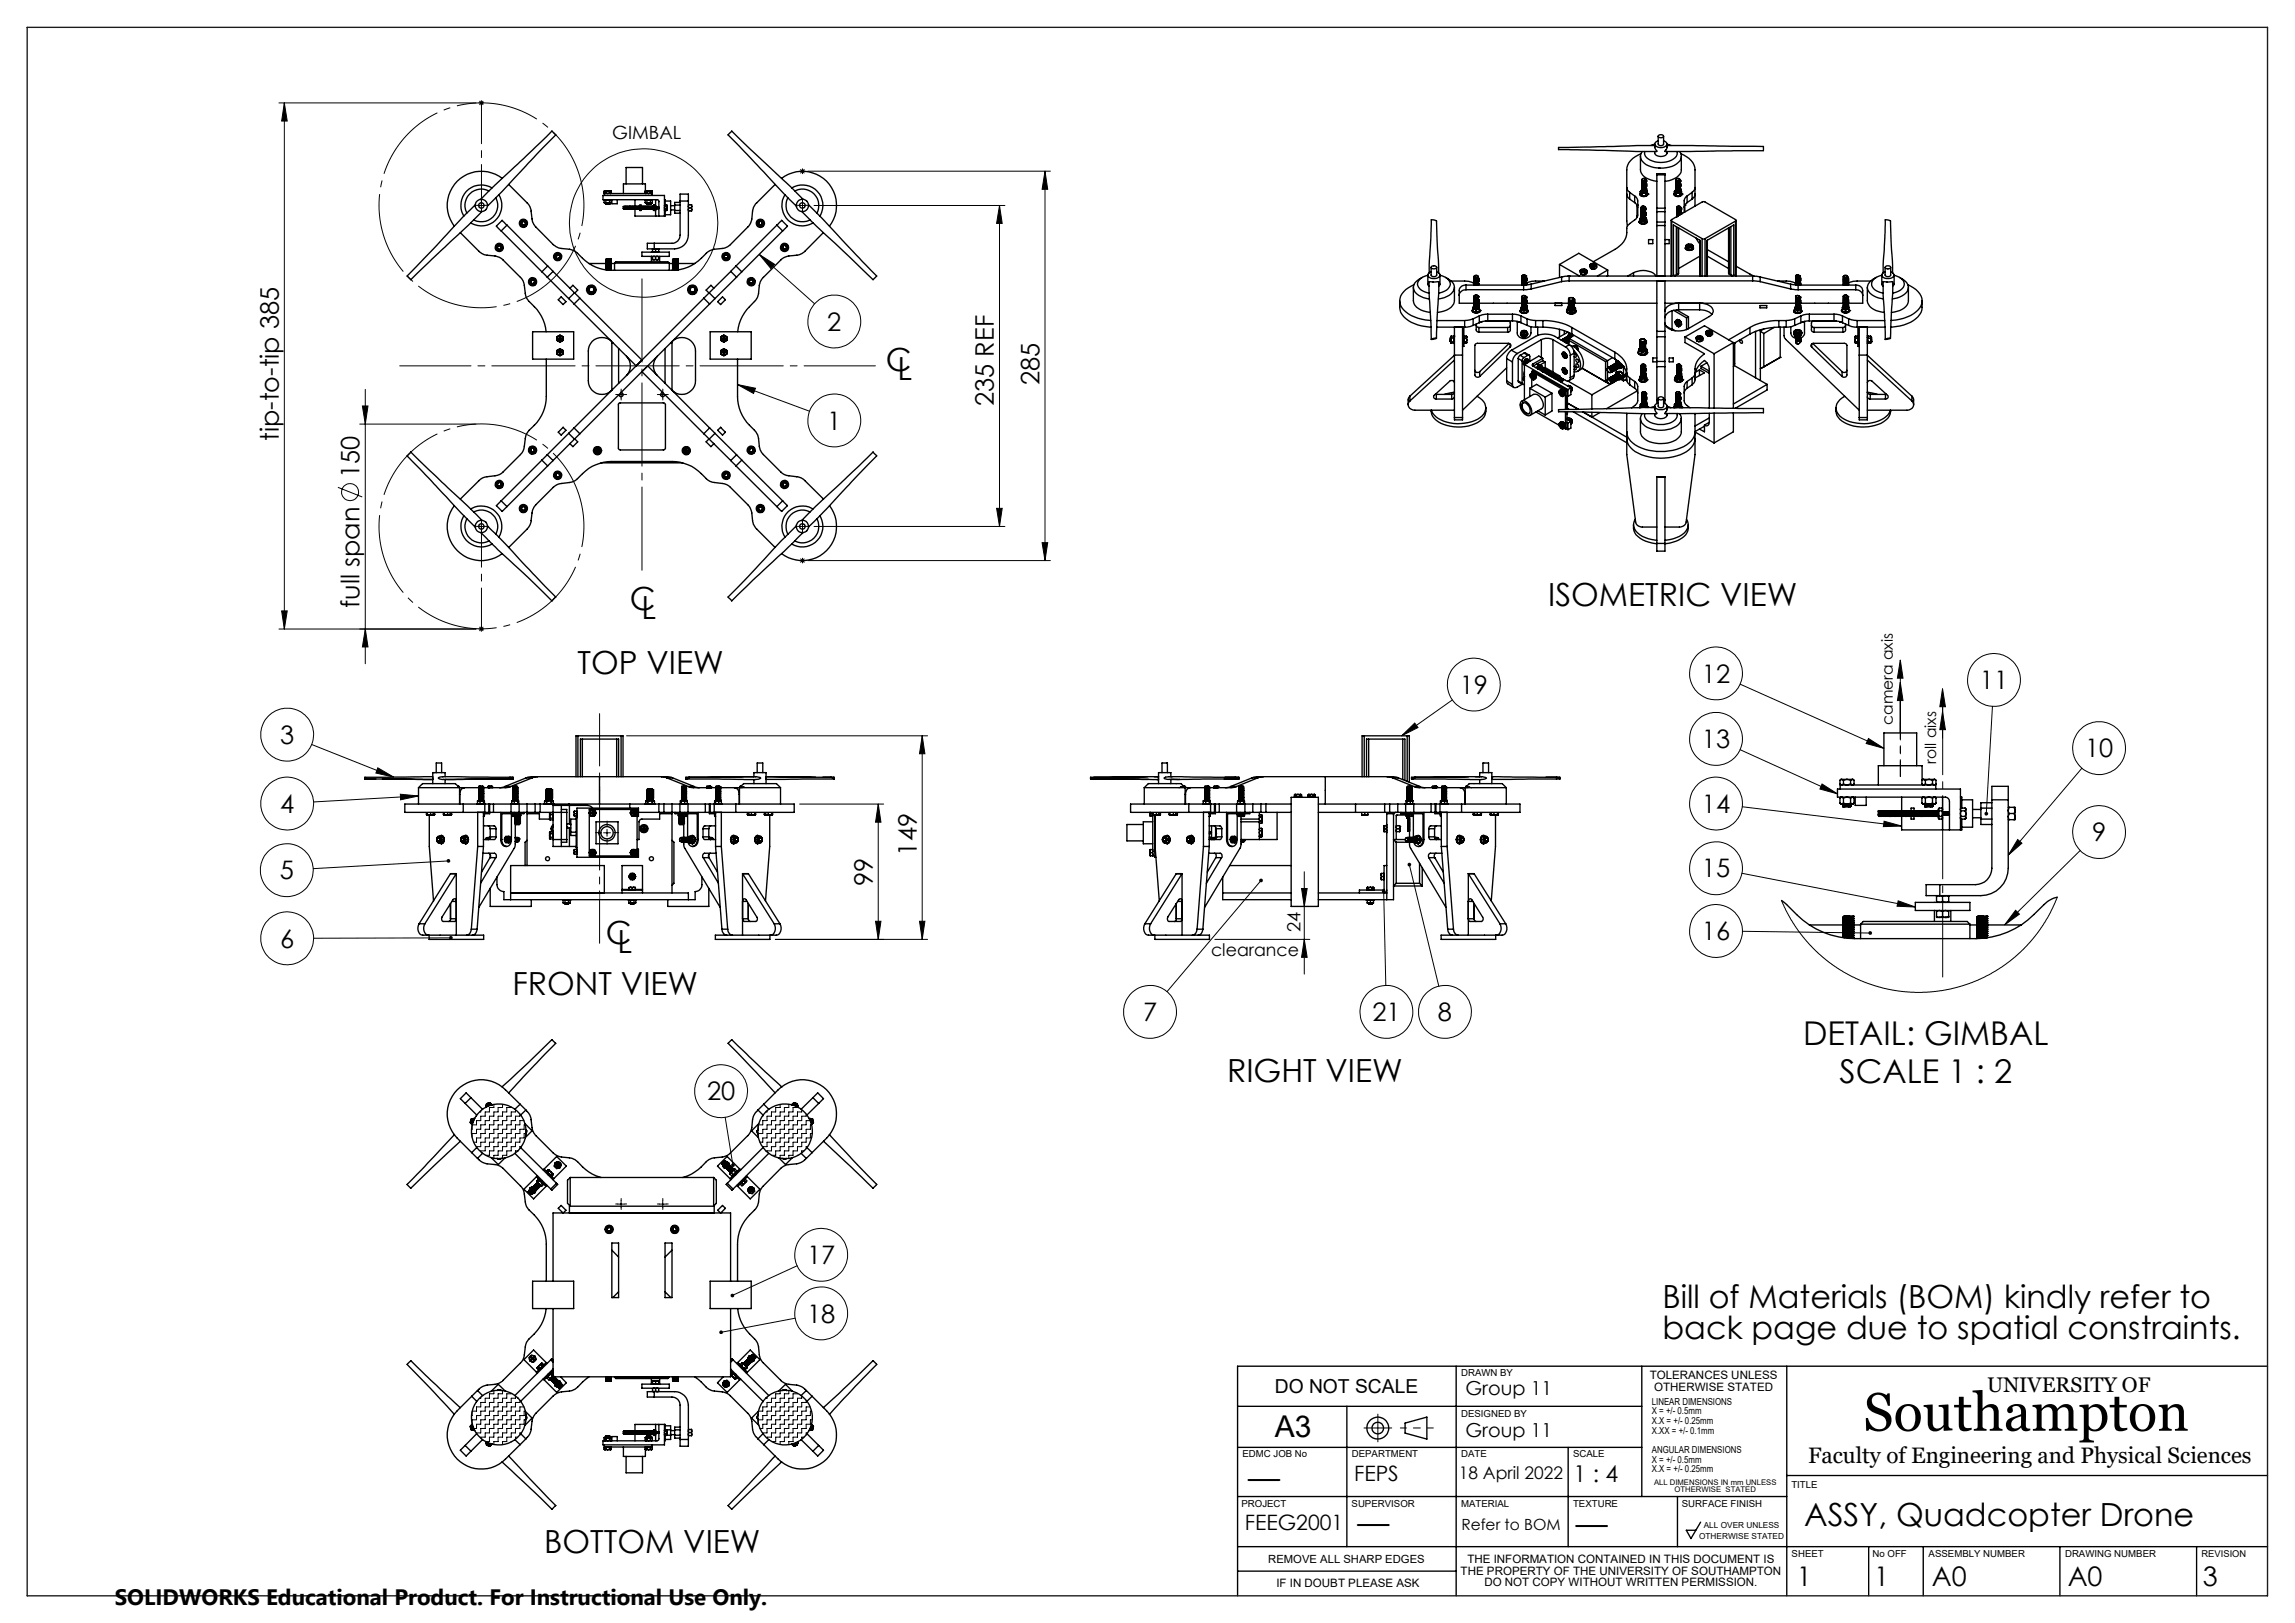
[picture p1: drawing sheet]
<svg xmlns="http://www.w3.org/2000/svg" width="420mm" height="297mm" viewBox="0 0 420 297" stroke-linecap="round" stroke-linejoin="round" font-family="sans-serif">
<defs><g id="words">
<text font-size="9.9" x="341" y="261.8">Southampton</text>
<g font-size="6">
<text x="330" y="191.1">DETAIL: GIMBAL</text>
<text x="336.7" y="198.1">SCALE 1 : 2</text>
</g>
<g font-size="5.8">
<text x="162.1" y="67.9">C</text>
<text x="164.2" y="69.5">L</text>
<text x="115.3" y="111.6">C</text>
<text x="117.4" y="113.3">L</text>
<text x="283.3" y="110.9">ISOMETRIC VIEW</text>
<text x="105.7" y="123.3">TOP VIEW</text>
<text x="110.9" y="172.7">C</text>
<text x="113" y="174.3">L</text>
<text x="93.8" y="182.1">FRONT VIEW</text>
<text x="224.6" y="197.9">RIGHT VIEW</text>
<text x="304.3" y="239.3">Bill of Materials (BOM) kindly refer to</text>
<text x="304.3" y="245">back page due to spatial constraints.</text>
<text x="228.4" y="272.4">—</text>
<text x="248.5" y="280.8">—</text>
<text x="288.4" y="281">—</text>
<text x="330.2" y="279.2">ASSY, Quadcopter Drone</text>
<text x="99.6" y="284.2">BOTTOM VIEW</text>
</g>
<text font-size="5.5" x="233.3" y="262.9">A3</text>
<g font-size="4.9">
<text x="328.8" y="290.1">1</text>
<text x="343" y="290.1">1</text>
<text x="353.5" y="290.1">A0</text>
<text x="378.4" y="290.1">A0</text>
<text x="403.1" y="290.1">3</text>
</g>
<g font-size="4.7">
<text x="151.4" y="60.5">2</text>
<text x="190.2" y="70.5" transform="rotate(-90 190.2 70.5)">285</text>
<text x="181.9" y="74.3" transform="rotate(-90 181.9 74.3)">235 REF</text>
<text x="51" y="80.7" transform="rotate(-90 51 80.7)">tip-to-tip 385</text>
<text x="151.4" y="78.6">1</text>
<text x="65.8" y="87.5" transform="rotate(-90 65.8 87.5)">150</text>
<text x="65.8" y="111.2" transform="rotate(-90 65.8 111.2)">full span</text>
<text x="311.5" y="124.9">12</text>
<text x="267.1" y="127">19</text>
<text x="362.3" y="126.1">11</text>
<text x="51.3" y="136.1">3</text>
<text x="311.5" y="136.9">13</text>
<text x="381.6" y="138.6">10</text>
<text x="51.3" y="148.7">4</text>
<text x="311.5" y="148.7">14</text>
<text x="382.9" y="154">9</text>
<text x="51.2" y="160.9">5</text>
<text x="167.8" y="156.6" transform="rotate(-90 167.8 156.6)">149</text>
<text x="311.5" y="160.6">15</text>
<text x="159.7" y="162.1" transform="rotate(-90 159.7 162.1)">99</text>
<text x="51.3" y="173.4">6</text>
<text x="311.5" y="172.1">16</text>
<text x="209.2" y="186.9">7</text>
<text x="251.2" y="186.9">21</text>
<text x="263.2" y="186.9">8</text>
<text x="129.4" y="201.4">20</text>
<text x="147.7" y="231.3">17</text>
<text x="147.7" y="242">18</text>
</g>
<text font-size="4.2" x="288" y="271.2">1 : 4</text>
<g font-size="4.1">
<text x="330.9" y="267.6">Faculty of Engineering and Physical Sciences</text>
<text x="21" y="293.7">SOLIDWORKS Educational Product. For Instructional Use Only.</text>
</g>
<g font-size="3.9">
<text x="363.6" y="254.8">UNIVERSITY OF</text>
<text x="247.8" y="271.1">FEPS</text>
<text x="227.8" y="279.9">FEEG2001</text>
</g>
<g font-size="3.5">
<text x="233.3" y="254.9">DO NOT SCALE</text>
<text x="268.2" y="255.3">Group 11</text>
<text x="268.2" y="263">Group 11</text>
</g>
<g font-size="3.3">
<text x="112" y="25.5">GIMBAL</text>
<text x="238" y="170.6" transform="rotate(-90 238 170.6)">24</text>
</g>
<g font-size="3.2">
<text x="221.6" y="175">clearance</text>
<text x="267" y="270.7">18 April 2022</text>
</g>
<g font-size="2.8">
<text x="346.4" y="132.6" transform="rotate(-90 346.4 132.6)">camera axis</text>
<text x="354.3" y="139.7" transform="rotate(-90 354.3 139.7)">roll aixs</text>
<text x="267.5" y="279.9">Refer to BOM</text>
</g>
<g font-size="2.1">
<text x="301.9" y="252.4">TOLERANCES UNLESS</text>
<text x="302.7" y="254.5">OTHERWISE STATED</text>
<text x="232.1" y="286.1">REMOVE ALL SHARP EDGES</text>
<text x="268.5" y="286">THE INFORMATION CONTAINED IN THIS DOCUMENT IS</text>
<text x="233.6" y="290.4">IF IN DOUBT PLEASE ASK</text>
<text x="267.3" y="288.1">THE PROPERTY OF THE UNIVERSITY OF SOUTHAMPTON</text>
<text x="271.7" y="290.2">DO NOT COPY WITHOUT WRITTEN PERMISSION.</text>
</g>
<g font-size="1.8">
<text x="267.4" y="251.9">DRAWN BY</text>
<text x="302.3" y="257.1">LINEAR DIMENSIONS</text>
<text x="267.4" y="259.2">DESIGNED BY</text>
<text x="302.3" y="258.8">X = +/- 0.5mm</text>
<text x="302.3" y="260.6">X.X = +/- 0.25mm</text>
<text x="302.3" y="262.3">X.XX = +/- 0.1mm</text>
<text x="227.4" y="266.7">EDMC JOB No</text>
<text x="247.4" y="266.7">DEPARTMENT</text>
<text x="267.4" y="266.7">DATE</text>
<text x="287.9" y="266.7">SCALE</text>
<text x="302.3" y="265.9">ANGULAR DIMENSIONS</text>
<text x="302.3" y="267.6">X = +/- 0.5mm</text>
<text x="302.3" y="269.4">X.X = +/- 0.25mm</text>
<text x="227.2" y="275.7">PROJECT</text>
<text x="247.4" y="275.7">SUPERVISOR</text>
<text x="267.4" y="275.7">MATERIAL</text>
<text x="287.9" y="275.7">TEXTURE</text>
<text x="307.8" y="275.7">SURFACE FINISH</text>
<text x="327.8" y="272.3">TITLE</text>
<text x="327.9" y="284.9">SHEET</text>
<text x="342.7" y="284.9">No OFF</text>
<text x="353" y="284.9">ASSEMBLY NUMBER</text>
<text x="377.9" y="284.9">DRAWING NUMBER</text>
</g>
<text font-size="1.7" x="402.9" y="284.9">REVISION</text>
<g font-size="1.5">
<text x="311" y="281.7">OTHERWISE STATED</text>
<text x="311.8" y="279.6">ALL OVER UNLESS</text>
</g>
<g font-size="1.4">
<text x="302.7" y="271.7">ALL DIMENSIONS IN mm UNLESS</text>
<text x="306.5" y="273.1">OTHERWISE STATED</text>
</g>
</g></defs>
<g fill="none" stroke="#000" stroke-width=".18">
<path d="M51 18.8h36.1M52 18.8v96.3M52 18.8l.6 3.4h-1.1zM87.6 18.8h1M87.7 18.5l.7 .7M88.1 18.3v1M88.4 18.5l-.7 .7M87.5 37.6h1.2M88.1 37v1.2M146.2 37.6h1.3M146.3 31.3h1.1M146.5 31l.7 .7"/>
<path d="M146.9 37v1.2M146.9 30.8v1.1M147.2 31l-.7 .7M147.8 31.3h44.4M149 37.6h34.9M182.9 37.6v58.7M182.9 37.6l.5 3.3h-1zM191.2 31.3l.5 3.3h-1zM191.2 31.3v71.3M139 46.6l10.1 9M139 46.6l2.7 1.8-.6 .7zM65.8 77.6h21.3"/>
<path d="M66.3 74.3h1l-.4 3.3zM66.9 71.3v50.2M113 72.2h1.3M113.7 71.6v1.2M120.6 72.2h1.3M121.3 71.6v1.2M135 70.4l13.1 4.8M135 70.4l3.3 .6-.4 1zM61.8 89.2l4.5 1.7M87.5 96.3h1.2M88.1 95.7v1.3M146.2 96.3h1.3"/>
<path d="M146.9 95.7v1.3M149 96.3h34.9M182.4 93h1l-.5 3.3zM190.7 99.3h1l-.5 3.3zM51 115.1h36.1M51.5 111.8h1.1l-.6 3.3zM66.9 115.1l.4 3.3h-1zM87.6 115.1h1M87.7 114.7l.7 .8M88.1 114.6v1M88.4 114.7l-.7 .8M146.3 102.6h1.1"/>
<path d="M146.5 102.2l.7 .7M146.9 102.1v1M147.2 102.2l-.7 .7M147.8 102.6h44.4M57 136.2l15 6M114.7 134.7h55.1M168.8 134.7l.5 3.2h-1zM168.8 134.7v37.2M256.5 134.7l2.4-2.4 .6 .8zM265.8 128.1l-9.3 6.6M318.5 137.2l17.8 8.1M318.5 125.2l26.3 11.7"/>
<path d="M341.9 135.1l2.9 1.8-3.3-.8zM347.8 120.8l.5 3.3h-1.1zM347.8 124.9l.5 3.3h-1.1zM347.8 120.8v13.3M355.5 126l.5 3.3h-1zM355.5 130.2l.5 3.3h-1zM355.5 126v9M364.6 129.3l-1.1 19.6M69.1 140.5l2.9 1.7-3.2-.7zM73.3 145.3l3.3 .4-3.3 .7zM76.6 145.7l-19.2 1.1M82.1 157.5l-24.8 1.5"/>
<path d="M110.5 152.4h1.2M111.1 151.8v1.2M146.3 147.1h15.4M160.7 147.1l.5 3.4h-1zM160.7 147.1v24.8M238.7 159.5v18.8M257.9 158.2l5.4 22.3M318.8 159.8l31.7 6.2M318.8 147.6l29.2 3.6M333.4 143.5l2.9 1.8-3.2-.9zM344.8 150.3l3.2 .9-3.3 .1zM369.3 153.6l.7 .7-2.5 2.2z"/>
<path d="M380.7 155.6l-13.8 13.7M381 140.6l-13.5 15.9M82.5 171.6l-25.1 .1M141.9 171.9h27.9M160.2 168.6h1l-.5 3.3zM168.3 168.6h1l-.5 3.3zM222.3 171.9h17.4M230.8 161.1l-17.2 20.4M238.2 162.6h1l-.5 3.3zM238.7 171.9l.5 3.3h-1zM253.2 163.1l.4 17.2M318.9 170.4l23.4 .3"/>
<path d="M347.4 164.8l3.1 1.2-3.3-.2zM368.9 166.6l.7 .7-2.7 2zM376.5 164.2l-1.7 3.7-2.3 3.3-2.3 2.6-1.8 1.6-1.7 1.3-2.3 1.4-1.6 .9-3.7 1.4-3.7 .9-3.6 .3-3.8-.2-3.6-.6-3.8-1.3-1.6-.8-2.4-1.3-3-2.2-3.2-3.2-2.5-3.5-1.9-3.7M86.4 205.9v.8h-.1M87.2 204.1l-.1 .2M88 203.3v.2h-.2M90.4 202.1v.6h-.8v.8h-.8v.8h-.8v.8h-.8v.7h-.8M92 202.1v.6h-.8v.8h-.8v.8h-.8v.8h-.8v.7h-.8v.9h-.8v.7h-.8v.7M93.6 202.6v.1h-.9v.8h-.7v.8h-.8v.8h-.8v.7h-.8v.9h-.8v.7h-.8v.8h-.8v.8h-.5M93.7 211.4l-.1 .1M94.3 203.1v.4h-.7v.8h-.9v.8h-.7v.7h-.8v.9h-.8v.7h-.8v.8h-.8v.8h-.8v.8l-.8 .1M94.8 210.6h-.5v.4"/>
<path d="M95.1 203.8v.5h-.8v.8h-.7v.7h-.9v.9h-.7v.7h-.8v.8h-.8v.8h-.8v.8h-.8v.8h-.8v.2M95.4 209.8h-.3v.4M95.9 205.1h-.8v.7h-.8v.9h-.7v.7h-.9v.8h-.7v.8h-.8v.8h-.8v.8h-.8v.8h-.7M96.1 205.8h-.2v.9h-.8v.7h-.8v.8h-.7v.8h-.9v.8h-.7v.8h-.8v.8h-.8v.5M96.3 207.4h-.4v.8h-.8v.8h-.8v.8h-.7v.8h-.9v.8h-.7v.6M113.7 219.7v1.3M121.3 219.7v1.3M132.7 204.5l1.4 8.7M138.8 205.9v.8h-.1M139.6 204.1l-.1 .2M140.4 203.3v.2h-.2M142.8 202.1v.6h-.8v.8h-.8v.8h-.8v.8h-.8v.7h-.8"/>
<path d="M144.4 202.1v.6h-.9v.8h-.7v.8h-.8v.8h-.8v.7h-.8v.9h-.8v.7h-.8v.7M145.9 202.6v.1h-.8v.8h-.7v.8h-.9v.8h-.7v.7h-.8v.9h-.8v.7h-.8v.8h-.8v.8h-.5M146.1 211.4l-.2 .1M146.7 203.1v.4h-.8v.8h-.8v.8h-.7v.7h-.9v.9h-.7v.7h-.8v.8h-.8v.8h-.8v.8l-.8 .1M147.1 210.6h-.4v.4M147.5 203.8v.5h-.8v.8h-.8v.7h-.8v.9h-.7v.7h-.9v.8h-.7v.8h-.8v.8h-.8v.8h-.8v.2M147.8 209.8h-.3v.4M148.3 205.1h-.8v.7h-.8v.9h-.8v.7h-.8v.8h-.7v.8h-.9v.8h-.7v.8h-.8v.8h-.7M148.5 205.8h-.2v.9h-.8v.7h-.8v.8h-.8v.8h-.8v.8h-.7v.8h-.9v.8h-.7v.5M148.7 207.4h-.4v.8h-.8v.8h-.8v.8h-.8v.8h-.8v.8h-.7v.6M113 220.3h1.3M120.6 220.3h1.3"/>
<path d="M145.9 231.6l-11.9 5.5M86.4 258.3v.7h-.1M87.2 256.5l-.1 .1M88 255.7v.2h-.2M90.4 254.5v.6h-.8v.8h-.8v.7h-.8v.9h-.8v.7h-.8M92 254.5v.6h-.8v.8h-.8v.7h-.8v.9h-.8v.7h-.8v.8h-.8v.8h-.8v.7M93.6 254.9v.2h-.9v.8h-.7v.7h-.8v.9h-.8v.7h-.8v.8h-.8v.8h-.8v.8h-.8v.8h-.5M94.3 255.4v.5h-.7v.7h-.9v.9h-.7v.7h-.8v.8h-.8v.8h-.8v.8h-.8v.8h-.8v.8l-.8 .1M95.1 256.2v.4h-.8v.9h-.7v.7h-.9v.8h-.7v.8h-.8v.8h-.8v.8h-.8v.8h-.8v.8h-.8v.2M95.9 257.5h-.8v.7h-.8v.8h-.7v.8h-.9v.8h-.7v.8h-.8v.8h-.8v.8h-.8v.8h-.7M96.1 258.2h-.2v.8h-.8v.8h-.8v.8h-.7v.8h-.9v.8h-.7v.8h-.8v.8h-.8v.5M96.3 259.8h-.4v.8h-.8v.8h-.8v.8h-.7v.8h-.9v.8h-.7v.6"/>
<path d="M138.8 258.3v.7h-.1M139.6 256.5l-.1 .1M140.4 255.7v.2h-.2M142.8 254.5v.6h-.8v.8h-.8v.7h-.8v.9h-.8v.7h-.8M144.4 254.5v.6h-.9v.8h-.7v.7h-.8v.9h-.8v.7h-.8v.8h-.8v.8h-.8v.7M145.5 241.2l-13.5 2.6M145.9 254.9v.2h-.8v.8h-.7v.7h-.9v.9h-.7v.7h-.8v.8h-.8v.8h-.8v.8h-.8v.8h-.5M146.7 255.4v.5h-.8v.7h-.8v.9h-.7v.7h-.9v.8h-.7v.8h-.8v.8h-.8v.8h-.8v.8l-.8 .1M147.5 256.2v.4h-.8v.9h-.8v.7h-.8v.8h-.7v.8h-.9v.8h-.7v.8h-.8v.8h-.8v.8h-.8v.2M148.3 257.5h-.8v.7h-.8v.8h-.8v.8h-.8v.8h-.7v.8h-.9v.8h-.7v.8h-.8v.8h-.7M148.5 258.2h-.2v.8h-.8v.8h-.8v.8h-.8v.8h-.8v.8h-.7v.8h-.9v.8h-.7v.5M148.7 259.8h-.4v.8h-.8v.8h-.8v.8h-.8v.8h-.8v.8h-.7v.6"/>
<path d="M93.7 263.8l-.1 .1M94.8 263h-.5v.4M95.4 262.2h-.3v.4M146 263.8l-.1 .1M147.1 263h-.4v.4M147.8 262.2h-.3v.4"/>
<circle cx="117.8" cy="40.8" r="13.6"/>
<circle cx="152.7" cy="58.8" r="4.8"/>
<circle cx="152.7" cy="76.9" r="4.8"/>
<circle cx="64.1" cy="90.1" r="1.55"/>
<circle cx="52.5" cy="134.4" r="4.8"/>
<circle cx="269.7" cy="125.3" r="4.8"/>
<circle cx="314" cy="135.2" r="4.8"/>
<circle cx="314" cy="123.2" r="4.8"/>
<circle cx="364.9" cy="124.4" r="4.8"/>
<circle cx="384.1" cy="136.9" r="4.8"/>
<circle cx="52.5" cy="159.2" r="4.8"/>
<circle cx="52.6" cy="147" r="4.8"/>
<circle cx="314" cy="158.9" r="4.8"/>
<circle cx="314" cy="147.1" r="4.8"/>
<circle cx="384.1" cy="152.3" r="4.8"/>
<circle cx="52.6" cy="171.7" r="4.8"/>
<circle cx="314" cy="170.4" r="4.8"/>
<circle cx="132" cy="199.7" r="4.8"/>
<circle cx="210.5" cy="185.2" r="4.8"/>
<circle cx="253.7" cy="185.2" r="4.8"/>
<circle cx="264.4" cy="185.2" r="4.8"/>
<circle cx="150.3" cy="229.6" r="4.8"/>
<circle cx="150.3" cy="240.3" r="4.8"/>
</g>
<path d="M106 32.1a18.8 18.8 0 0 0-31.3-7.6 18.8 18.8 0 0 0 8.4 31.1 18.8 18.8 0 0 0 23.3-22.3l-.4-1.2M106 90.8a18.8 18.8 0 0 0-31.3-7.6 18.8 18.8 0 0 0 8.4 31.2 18.8 18.8 0 0 0 23.3-22.4l-.4-1.2" fill="none" stroke="#000" stroke-width=".18" stroke-dasharray="15.2 1.3 1.3 1.3" stroke-dashoffset="5.9" stroke-linecap="butt"/>
<g fill="none" stroke="#000" stroke-width=".25">
<path d="M87 37.5l-2.3 2.2-10.2 10.8 .7 .7 10.5-10 2.5-2.5M87.9 36.5l13.1-12.5 .7 .7-12.5 13M89.5 34.9a3 3 0 0 0-3.5 .6 3 3 0 0 0-.6 3.5M90 34.4a3.7 3.7 0 0 0-4.6 .5 3.7 3.7 0 0 0-.5 4.6M90.7 36.2a3 3 0 0 1-.5 3.5 3 3 0 0 1-3.5 .5M91.3 35.6a3.7 3.7 0 0 1-.5 4.6 3.7 3.7 0 0 1-4.7 .6M91.9 32.6a6.3 6.3 0 0 0-8.2 .6 6.3 6.3 0 0 0-.6 8.2M93.1 33.8l3.4 3.3a2.21 2.21 0 0 1 .7 1.5l.2 1.9 .3 .6 3.5 3.7 1.1 .6 1.9 .2 1 .4a15.3 15.3 0 0 0 3.8 2.9 7.5 7.5 0 0 0 2.9 .6h11.1a8.2 8.2 0 0 0 6.4-3.3l1.1-.6 2.1-.2 .6-.2 3.6-3.6a2.49 2.49 0 0 0 .8-1.5l.1-1.5a2.49 2.49 0 0 1 .8-1.5l3.4-3.3M110.6 35.3l.1 .1 .2-.1M110.6 36.6h.3M110.6 37.1h.1M110.6 35.3l.1 .1"/>
<path d="M110.6 35v.3M110.6 36.6v.5M110.6 35.8v-.4h8.7v.4M110.7 36.5l-.1 .1M110.7 34.9l.2 .1M110.7 34.9l-.1 .1M110.7 34.9h.5M110.7 37.1h.5M110.8 37.4h.5M110.8 37.2v.1M110.9 37.2h.1M110.9 37.3h.1"/>
<path d="M110.9 35.3l.3 .1 .3-.1M110.9 36.6h.6M110.9 37.1h.3M110.9 37.1h-.2M110.9 35v.3M110.9 36.6v.5M110.9 37.4h.1M110.9 37.2h.7M111.2 34.9l.3 .1M111.2 34.9l-.3 .1M111.2 34.9h.5M111.2 37.1h.5"/>
<path d="M111.3 37.1l-.4 .1M111.3 37.4h.2M111.5 35.3l.2 .1 .2-.1M111.5 37.1h-.3M111.5 36.6h.4M111.5 35v.3M111.5 36.6v.5M111.5 37.1h.2M111.6 37.2h.1M111.6 37.2l-.7 .1M111.6 37.4h-.1M111.6 37.3l-.7 .1"/>
<path d="M111.6 37.2h-.8M111.6 37.3l-.8 .1h.1M111.6 37.2l-.8 .1M111.6 37.4h-.8M111.6 37.3v.1M111.7 34.9l.2 .1M111.7 34.9l-.2 .1M111.8 36.5l.1 .1M111.9 37.1h-.2M111.9 35.3l-.1 .1M111.9 35v.3M111.9 36.6v.5"/>
<path d="M112 36.5v.8h1v-.8M114.1 38.2h.1M114.1 38.1v-.3l.1 .5M114.1 38.1v.1M114.1 38.2l.1 .1M114.2 38.3h.1M114.2 37.8v.5M114.2 37.8v.4M114.2 37.8h.1M114.2 37.8l.1 .5M114.2 38.2l.1 .1M114.2 38.2v.1"/>
<path d="M114.3 37.8h.1M114.3 38.3h.1M114.3 37.8l.1 .4M114.3 37.8v.4M114.3 38.2v.1M114.3 38.2h.1M114.3 37.8l.1 .5M114.4 38.2v.1M114.4 37.8h.1M114.4 38.3h.1M114.4 37.8l.1 .4M114.5 37.8h.1"/>
<path d="M114.5 38.2l-.1 .1M114.5 38.2h.1M114.5 37.8v.5M114.5 37.8v.4M114.5 38.3h.1M114.5 37.8l.1 .4M114.6 38.2l-.1 .1M114.6 37.8l.1 .5M114.6 33.7v-3h3v3M114.6 38.2h.1M114.6 38.2l.1 .1M114.6 37.8h.1"/>
<path d="M114.7 37.8v.4M114.7 38.3h.1M114.7 38.2l.1 .1M114.7 37.8h.1M114.7 38.2v.1M114.7 38.2h.1M114.7 37.8l.1 .5M114.8 37.8h.1M114.8 38.3h.1M114.8 37.8l.1 .4M114.8 37.8v.4M114.8 38.2v.1"/>
<path d="M114.8 37.8l.1 .5M114.8 38.2h.1M114.9 38.2v.1M114.9 37.8h.1M114.9 37.8l.1 .4M114.9 38.3h.1M115 37.8h.1M115 38.2l-.1 .1M115 38.2h.1M115 37.8v.5M115 38.2v.1M115 38.3h.1"/>
<path d="M115 37.8l.1 .4M115.1 38.2l-.1 .1M115.1 37.8v.5M115.1 38.2h.1M115.1 38.2v.1M115.1 37.8h.1M115.1 37.8l.1 .5M115.1 37.8l.1 .4M115.1 38.3h.1M115.2 37.8l.1 .4M115.2 37.8h.1M115.2 38.2v.1"/>
<path d="M115.2 38.2h.1M115.2 37.8l.1 .5M115.3 38.2v.1M115.3 37.8h.1M115.3 38.3h.1M115.3 37.8l.1 .4M115.3 37.8v.4M115.3 38.2h.1M115.4 38.2v.1M115.4 37.8h.1M115.4 37.8v.5M115.4 37.8l.1 .4"/>
<path d="M115.4 38.3h.1M115.5 38.2l-.1 .1M115.5 38.2h.1M115.5 37.8h.1M115.5 38.2v.1M115.5 37.8v.5M115.5 38.3h.1M115.5 37.8l.1 .4M115.6 37.8v.5M115.6 37.8v.4M115.6 38.2v.1M115.6 37.8h.1"/>
<path d="M115.6 38.2l-.1 .1M115.6 37.8l.1 .5M115.6 37.8l.1 .4M115.6 38.3h.1M115.7 37.8v.4M115.7 38.2v.1M115.7 38.2h.1M115.7 37.8l.1 .5M115.7 38.2l.1 .1M115.7 37.8h.1M115.8 38.3h.1M115.8 37.8l.1 .4"/>
<path d="M115.8 37.8h.1M115.9 37.8h.1M115.9 38.2l-.1 .1M115.9 38.2h.1M115.9 37.8v.5M115.9 37.8v.4M115.9 38.3h.1M115.9 37.8l.1 .4M116 38.2l-.1 .1M116 37.8h.1M116 38.2h.1M116 38.2v.1"/>
<path d="M116 37.8l.1 .5M116 37.8v.5M116 37.8l.1 .4M116 38.3h.1M116.1 38.2l.1 .1M116.1 37.8h.1M116.1 38.2v.1M116.1 38.2h.1M116.1 37.8l.1 .5M116.2 38.3h.1M116.2 37.8v.4M116.2 38.2v.1"/>
<path d="M116.2 37.8l.1 .5M116.2 36.5l.1 1.8M116.2 38.2h.1M116.2 38.2v1.3h5.5v-1M116.2 38.2l.1 .1M116.2 37.8h.1M116.3 37.8l.1 .4M116.3 37.8v.4M116.3 38.3h.1M116.3 37.8h.1M116.3 38.2v.1M116.3 38.2h.1"/>
<path d="M116.3 37.8l.1 .5M116.4 38.2v.1M116.4 37.8h.1M116.4 38.3h.1M116.4 37.8l.1 .4M116.5 38.2l-.1 .1M116.5 37.8v.5M116.5 37.8l.1 .5M116.5 38.2h.1M116.5 38.2v.1M116.5 37.8h.1M116.5 37.8l.1 .4"/>
<path d="M116.5 38.3h.1M116.6 37.8v.4M116.6 37.8h.1M116.6 38.2v.1M116.6 38.2h.1M116.6 37.8l.1 .5M116.6 38.2l.1 .1M116.7 38.3h.1M116.7 37.8h.1M116.7 37.8v.4M116.7 38.2v.1M116.7 38.2h.1"/>
<path d="M116.7 38.2l.1 .1M116.7 37.8l.1 .5M116.8 37.8v.5M116.8 37.8l.1 .4M116.8 37.8v.4M116.8 38.3h.1M116.8 38.2v.1M116.8 38.2h.1M116.8 37.8l.1 .5M116.9 38.2v.1M116.9 37.8h.1M116.9 38.3h.1"/>
<path d="M116.9 37.8v.4M116.9 37.8l.1 .5M116.9 37.8l.1 .4M116.9 38.2h.1M117 38.2v.1M117 37.8h.1M117 37.8l.1 .5M117 37.8l.1 .4M117 38.3h.1M117.1 37.8v.4M117.1 38.2v.1M117.1 38.2h.1"/>
<path d="M117.1 37.8l.1 .5M117.1 38.2v.3h.2v-.3M117.1 38.2l.1 .1M117.1 37.8h.1M117.2 38.3h.1M117.2 37.8v.4M117.2 37.8h.1M117.2 38.2v.1M117.2 38.2h.1M117.2 37.8l.1 .5M117.3 37.8h.1M117.3 38.3h.1"/>
<path d="M117.3 37.8l.1 .4M117.3 37.8v.4M117.3 38.2v.1M117.3 37.8v-.3h-.2l.1 .8M117.3 38.2h.1M117.4 38.2v.1M117.4 37.8v.5M117.4 37.8h-.1l.1 .5M117.4 37.8l.1 .4M117.4 38.3h.1M117.5 38.2v.1M117.5 37.8h.1"/>
<path d="M117.5 38.2l-.1 .1M117.5 38.2h.1M117.5 37.8v.5M117.5 38.3h.1M117.5 37.8l.1 .4M117.6 38.2l-.1 .1M117.6 37.8l.1 .5M117.6 38.2h.1M117.6 38.2l.1 .1M117.6 37.8h.1M117.7 37.8v.4M117.7 38.3h.1"/>
<path d="M117.7 37.8h.1M117.7 38.2l.1 .1M117.7 38.2v.1M117.7 38.2h.1M117.7 37.8l.1 .5M117.8 37.8h.1M117.8 38.3h.1M117.8 37.8l.1 .4M117.8 37.8v.4M117.8 38.2v.1M117.8 37.8l.1 .5M117.8 38.2h.1"/>
<path d="M117.9 38.2v.1M117.9 37.8h.1M117.9 37.8l.1 .4M117.9 38.3h.1M118 37.8h.1M118 38.2l-.1 .1M118 38.2h.1M118 37.8v.5M118 38.2v.1M118 38.3h.1M118 37.8l.1 .4M118.1 38.2l-.1 .1"/>
<path d="M118.1 35.3l.1 .1 .2-.1M118.1 37.8v.5M118.1 36.6h.3M118.1 37.1h.1M118.1 35.3v.1M118.1 38.2h.1M118.1 35v.3M118.1 36.6v.5M118.1 38.2v.1M118.1 37.8h.1M118.1 37.8l.1 .5M118.1 35v-1.3h-4v1.7"/>
<path d="M118.1 37.8l.2 .4M118.1 37.8l.1 .4M118.1 36.5v.1M118.1 38.3h.1M118.2 38.2v.1M118.2 38.2h.1M118.2 34.9l.2 .1M118.2 34.9h.5M118.2 34.9l-.1 .1M118.2 37.8l.1 .5M118.2 37.1h.5M118.3 38.2v.1"/>
<path d="M118.3 37.8h.1M118.3 38.3h.1M118.3 37.8v.4M118.3 37.8l.1 .5M118.3 37.8l.1 .4M118.3 38.2h.1M118.4 38.2v.1M118.4 37.8h.1M118.4 37.1v.1M118.4 37.8v.5M118.4 37.2h.1M118.4 35.3l.3 .1 .3-.1"/>
<path d="M118.4 37.8l.1 .4M118.4 36.6h.6M118.4 37.1h.3M118.4 37.1h-.2M118.4 38.3h.1M118.4 35v.3M118.4 36.6v.5M118.4 37.4h.1M118.4 37.2h.7M118.5 38.2l-.1 .1M118.5 38.2h.1M118.5 37.8v.5"/>
<path d="M118.5 38.2v.1M118.5 37.8h.1M118.5 38.3h.1M118.5 37.8l.1 .4M118.6 37.8v.5M118.6 37.8v.4M118.6 38.2v.1M118.6 37.8h.1M118.6 38.2l-.1 .1M118.6 38.2h.1M118.6 37.8l.1 .5M118.6 38.3h.1"/>
<path d="M118.7 37.8v.4M118.7 38.2v.1M118.7 38.2h.1M118.7 34.9l-.3 .1M118.7 34.9l.3 .1M118.7 34.9h.5M118.7 37.1h.5M118.7 37.8h.1M118.7 38.2l.1 .1M118.7 37.8l.1 .5M118.8 38.3h.1M118.8 37.8h-.1l.1 .5"/>
<path d="M118.8 37.8l.1 .4M118.9 38.2v.1M118.9 37.8h.1M118.9 38.2l-.1 .1M118.9 38.2h.1M118.9 37.1l-.5 .1M118.9 37.4h.1M118.9 37.8v.5M118.9 38.3h.1M118.9 37.8l.1 .4M119 38.2l-.1 .1M119 37.8v.5"/>
<path d="M119 37.8l.1 .5M119 38.2h.1M119 38.2v.1M119 37.8h.1M119 35.3l.2 .1 .2-.1M119 37.8l.1 .4M119 36.6h.4M119 37.1h.2M119 37.1h-.3M119 38.3h.1M119 35v.3M119 36.6v.5"/>
<path d="M119.1 37.8v.4M119.1 37.2l-.7 .1M119.1 37.4h-.2M119.1 37.2h.1M119.1 37.3l-.7 .1M119.1 38.2l.1 .1M119.1 37.8h.1M119.1 38.2v.1M119.1 38.2h.1M119.1 37.4h-.7h.5M119.1 37.3l-.7 .1h.1M119.1 37.8l.1 .5"/>
<path d="M119.1 37.3v.1M119.2 37.8h.1M119.2 38.3h.1M119.2 37.8v.4M119.2 38.2v.1M119.2 34.9l-.2 .1M119.2 34.9l.2 .1M119.2 37.8l.1 .5M119.2 38.2h.1M119.2 38.2l.1 .1M119.3 37.8l.1 .4M119.3 37.8v.4"/>
<path d="M119.3 38.3h.1M119.3 36.5l.1 .1M119.3 37.8h.1M119.3 38.2v.1M119.3 38.2h.1M119.3 37.8l.1 .5M119.4 38.2v.1M119.4 37.1h-.2M119.4 35.3l-.1 .1M119.4 35v.3M119.4 36.6v.5M119.4 38.3h.1"/>
<path d="M119.4 37.8h-.1l.1 .5M119.4 37.8h.1M119.4 37.8l.1 .4M119.5 38.2l-.1 .1M119.5 37.8v.5M119.5 38.2h.1M119.5 38.2v.1M119.5 37.8h.1M119.5 37.8l.1 .5M119.5 38.3h.1M119.6 37.8v.3M119.6 37.6l.1 .2"/>
<path d="M119.6 37.6v.4M119.6 38l.1 .3M119.6 38v.4M119.6 38.4l.1 .1M119.6 37.8h.1M119.7 37.8l-.1 .2M119.7 38.3l-.1 .1M119.7 37.5l-.1 .1M119.7 37.8h.2M119.7 38.3h.2M119.7 37.5h.2M119.7 38.5h.2"/>
<path d="M119.9 37.5v.3M119.9 37.8l.1 .2M119.9 38.3v.2M119.9 37.5l.1 .1M120 37.9v.1M120 38l-.1 .3M120 37.9v.3v-.3M120 37.9h.6v.2M120 38.5h-.1M120 36.5v1.4M120 38.1v1.4M120.1 37.9v.3v-.3"/>
<path d="M120.1 38.2v-.3l.1 .3M120.2 37.9v.3M120.2 37.9l.1 .3M120.3 37.9l.1 .3M120.4 37.9v.3zM120.4 38.2v-.3l.1 .3M120.5 37.9v.3M120.5 37.9l.1 .3h-.6v-.2M120.6 39.5v-2.7l-.2-.3h-10.1v-.7h11.3v3.7M121.6 38.5h.1M121.6 36.5h.1v1M121.7 37.5v.3"/>
<path d="M121.7 37.8v.5M121.7 38.3v.2M121.7 37.8h.3M121.7 38.3h.3M121.7 37.5l-.1 .1M121.7 37.5h.3M121.7 38.5h.3M121.7 36.8h1v2.5h-1M122 37.8l.1 .2M122 38.3l.1 .1M122 37.5l.1 .1M122.1 37.6l-.1 .2"/>
<path d="M122.1 37.6v.4M122.1 38l-.1 .3M122.1 38v.4M122.1 38.4l-.1 .1M122.7 38.4h.8M122.7 37.6h.8M123.5 38.5v.5h1M123.5 37.5h1M123.5 38.5h1M123.5 37.5v1M124.5 37h-1v.5M124.5 36.8v-1.3h1.5v1.3"/>
<path d="M124.5 36.8v6.2a1.45 1.45 0 0 1-1.5 1.5h-3.3M124.5 36.8h1.5M126 36.8v6.2a2.53 2.53 0 0 1-2.5 2.5h-3.8M126 37.5h.1M126 38.6h.1M126 37.5v.5M126 38v.6M126 38.6h.5M126 38h.5M126 37.5h.5M126.5 38l.1 .3M126.5 37.5l.1 .2"/>
<path d="M126.6 38.3l-.1 .3M126.6 37.7v.6M126.6 37.7l-.1 .3M143.1 32.6a6.2 6.2 0 0 1 8.2 .6 6.2 6.2 0 0 1 .5 8.2M143.7 35.6a3.7 3.7 0 0 0 .5 4.7 3.7 3.7 0 0 0 4.6 .5M144.2 36.2a3 3 0 0 0 .5 3.5 3 3 0 0 0 3.5 .5M144.9 34.4a3.7 3.7 0 0 1 4.6 .5 3.7 3.7 0 0 1 .5 4.6M145.5 34.9a3 3 0 0 1 3.5 .6 3 3 0 0 1 .5 3.5M147 36.5l-13.1-12.5-.7 .7 12.6 13.1M148 37.5l12.4 13-.1 .1-.5 .6-13.1-12.5M297.7 34.3l.1 .4 .4 .5M297.7 35.5l.2 .5 .3 .4"/>
<path d="M298.2 35.2l1 .7M298.2 35.2v1.2M298.2 36.4l1 .7M299.2 35.9l.4 .4 .1 .5v2.8l-.3 .5-1.2 .8-.4 .5a4.9 4.9 0 0 1-1 3.2l-1.3 1-3.9 2.3M299.2 37.1a1.11 1.11 0 0 1 .5 .9M299.2 35.9v1.2M299.6 37.5h.1M299.6 37.5v2.3M300.1 35.5h.1M300.1 35.5a.86 .86 0 0 0 1.5 0M300.2 35.1v.4l.2 .2M300.2 35.1l.2 .1"/>
<path d="M300.2 35.3l-.1 .2a.78 .78 0 0 0 .7 .4 .78 .78 0 0 0 .8-.4l-.1-.2M300.2 39.9v.3M300.2 28.6v2.5a2.23 2.23 0 0 0 2 1.8l1 .3M300.2 39.9l-.1 .2M300.3 28.1a3.5 3.5 0 0 0-2.6 3v9.3l.1 1M300.3 39.9h.1M300.3 39.8h.1M300.3 39.6h.1M300.3 39.5h.1M300.3 39.4h.1M300.3 39.3h.1M300.3 38.9h.1"/>
<path d="M300.3 38.8h.1M300.3 38.7h.1M300.3 38.6h.1M300.3 38.5h.1M300.3 38.4h.1M300.3 39.9a.44 .44 0 0 0 .8 0 .44 .44 0 0 1-.8 0zM300.3 39.8a.47 .47 0 0 0 .8-.1 .44 .44 0 0 1-.4 .3 .44 .44 0 0 1-.4-.2zM300.3 39.6a.47 .47 0 0 0 .8 0 .44 .44 0 0 1-.4 .3 .44 .44 0 0 1-.4-.3zM300.3 39.5a.47 .47 0 0 0 .8 0 .44 .44 0 0 1-.4 .2 .44 .44 0 0 1-.4-.2zM300.3 39.2a.44 .44 0 0 0 .8 0 .44 .44 0 0 1-.8 0zM300.3 39.1a.44 .44 0 0 0 .8 0 .44 .44 0 0 1-.8 0zM300.3 38.8a.47 .47 0 0 0 .8 0 .44 .44 0 0 1-.4 .2 .44 .44 0 0 1-.4-.2z"/>
<path d="M300.3 38.7a.47 .47 0 0 0 .8 0 .44 .44 0 0 1-.4 .2 .44 .44 0 0 1-.4-.2zM300.3 38.5a.47 .47 0 0 0 .8-.1 .44 .44 0 0 1-.4 .3 .44 .44 0 0 1-.4-.2zM300.3 38.3a.44 .44 0 0 0 .8 0 .44 .44 0 0 1-.8 0zM300.3 38.2a.44 .44 0 0 0 .8 0 .44 .44 0 0 1-.8 0zM300.3 38.1h.1M300.3 39h.1M300.4 35.2l.4 .1M300.4 34.9v.3M300.4 35.2l.1 .2M300.4 35.7l.1 .1M300.4 34.9l-.2 .2M300.4 35.7l.4 .1"/>
<path d="M300.4 39.8l-.2 .1M300.4 39.9l.2 .2 .4-.1M300.4 39.8l.2 .2 .4-.1M300.4 39.7l.2 .2 .4-.1M300.4 39.5l.2 .1h.4M300.4 39.4l.2 .1h.4M300.4 39.3l.2 .1h.4M300.4 39.2l.3 .2 .3-.1M300.4 39.1l.2 .2 .4-.1M300.4 39l.2 .2 .4-.2M300.4 38.9l.2 .1h.4M300.4 38.8l.2 .1h.4"/>
<path d="M300.4 38.7l.2 .1h.4M300.4 38.6l.2 .1h.4M300.4 38.4l.2 .1 .4-.1M300.4 38.1l.2 .1 .4-.1M300.4 38l.2 .1 .4-.1M300.5 35h.1M300.5 34.6h.1M300.5 34.5h.1M300.5 34.4h.1M300.5 34.3h.1M300.5 34.2h.1M300.5 34.1h.1"/>
<path d="M300.5 33.7h.1M300.5 33.6h.1M300.5 33.5h.1M300.5 33.4h.1M300.5 33.3h.1M300.5 33.2h.1M300.5 34.7l-.1 .2M300.5 35a.43 .43 0 0 0 .7 0M300.5 34.8a.41 .41 0 0 0 .3 .2 .41 .41 0 0 0 .4-.3 .41 .41 0 0 1-.4 .3 .41 .41 0 0 1-.3-.2zM300.5 34.5a.43 .43 0 0 0 .7-.1 .4 .4 0 0 1-.3 .3 .4 .4 0 0 1-.4-.2zM300.5 34.4a.43 .43 0 0 0 .7-.1 .4 .4 0 0 1-.3 .3 .4 .4 0 0 1-.4-.2zM300.5 34.3a.43 .43 0 0 0 .7-.1 .4 .4 0 0 1-.3 .3 .4 .4 0 0 1-.4-.2z"/>
<path d="M300.5 34a.41 .41 0 0 0 .3 .2 .41 .41 0 0 0 .4-.3 .41 .41 0 0 1-.4 .3 .41 .41 0 0 1-.3-.2zM300.5 33.9a.41 .41 0 0 0 .3 .2 .41 .41 0 0 0 .4-.3 .41 .41 0 0 1-.4 .3 .41 .41 0 0 1-.3-.2zM300.5 33.8a.41 .41 0 0 0 .3 .2 .41 .41 0 0 0 .4-.3 .41 .41 0 0 1-.4 .3 .41 .41 0 0 1-.3-.2zM300.5 33.6a.43 .43 0 0 0 .7-.1 .4 .4 0 0 1-.3 .3 .4 .4 0 0 1-.4-.2zM300.5 33.5a.43 .43 0 0 0 .7-.1 .4 .4 0 0 1-.3 .3 .4 .4 0 0 1-.4-.2zM300.5 33.4a.43 .43 0 0 0 .7-.1 .4 .4 0 0 1-.3 .3 .4 .4 0 0 1-.4-.2zM300.5 35.8h.3M300.5 35.4v.4M300.5 35l.3 .1 .3-.1M300.5 34.9l.3 .1 .3-.1M300.5 34.7l.2 .2 .4-.1M300.5 34.7l.2 .1 .4-.1"/>
<path d="M300.5 34.5l.2 .1 .4-.1M300.5 34.4l.2 .1 .4-.1M300.5 34.3l.2 .1 .4-.1M300.5 34.1l.2 .2 .4-.1M300.5 34l.3 .2 .3-.1M300.5 33.9l.3 .2 .3-.1M300.5 33.8l.2 .2 .4-.1M300.5 33.8l.2 .1 .4-.1M300.5 33.7l.2 .1 .4-.1M300.5 33.5l.2 .2 .4-.1M300.5 33.3l.2 .2 .4-.1M300.5 33l.3 .2 .3-.1"/>
<path d="M300.5 32.9a.36 .36 0 0 0 .6 0M300.5 27.7l-.3 .9M300.7 37.7a.27 .27 0 0 1 .4 .3 .27 .27 0 0 1-.4 .2l-.4-.2a.43 .43 0 0 0 .4 .2 .43 .43 0 0 0 .4-.2M300.7 37.7l.3 .1v.2M300.7 37.7l-.3 .1a.3 .3 0 0 0 .2 .3 .3 .3 0 0 0 .4-.1M300.8 35.3l-.3 .1M300.8 35.3l.4 .1M300.8 32.7l.4 .1a.37 .37 0 0 1-.3 .4 .37 .37 0 0 1-.4-.3 .39 .39 0 0 0 .3 .3 .39 .39 0 0 0 .4-.3M300.8 32.7l.3 .1v.1M300.8 32.7h-.2a.2 .2 0 0 0-.1 .3 .2 .2 0 0 0 .3 .1l.3-.2M301 27.7a1.4 1.4 0 0 0 1 1.6 4.3 4.3 0 0 0 4.8-.7l.1-.9M301.1 39.8l.1 .1"/>
<path d="M301.1 38a.4 .4 0 0 1-.4 .3 .4 .4 0 0 1-.4-.2M301.1 38.1h.1M301.1 38.2h.1M301.1 38.3h.1M301.1 38.4h.1M301.1 38.9h.1M301.1 39h.1M301.1 39.1h.1M301.1 39.2h.1M301.1 39.3h.1M301.1 39.4h.1M301.1 39.8h.1"/>
<path d="M301.1 39.9h.1M301.1 39.8a.47 .47 0 0 1-.8 .1M301.1 39.4a.49 .49 0 0 1-.8 0M301.1 39.3a.44 .44 0 0 1-.8 0M301.1 39a.44 .44 0 0 1-.8 0M301.1 38.9a.47 .47 0 0 1-.8 0M301.1 38.6a.47 .47 0 0 1-.8 0M301.1 38.4a.49 .49 0 0 1-.8 0M301.1 39.4a.44 .44 0 0 1-.8 0M301.1 38.6a.44 .44 0 0 1-.8 0M301.1 38.4a.44 .44 0 0 1-.8 0M301.1 38.1a.47 .47 0 0 1-.8 0"/>
<path d="M301.1 38.6h.1M301.2 34.7l.1 .2M301.2 35.8h-.4M301.2 35.4v.4M301.2 33h.1M301.2 33.1h.1M301.2 33.2h.1M301.2 33.6h.1M301.2 33.7h.1M301.2 33.8h.1M301.2 33.9h.1M301.2 34h.1"/>
<path d="M301.2 34.1h.1M301.2 34.5h.1M301.2 34.6h.1M301.2 34.7h.1M301.2 34.9h.1M301.2 35h.1M301.2 39.9v.3M301.2 39.9l.1 .2M301.2 35a.41 .41 0 0 1-.4 .2 .41 .41 0 0 1-.3-.2M301.2 34.9a.41 .41 0 0 1-.4 .2 .41 .41 0 0 1-.3-.2v.1M301.2 34.6a.41 .41 0 0 1-.4 .3 .41 .41 0 0 1-.3-.2M301.2 34.5a.43 .43 0 0 1-.7 .1"/>
<path d="M301.2 34.1a.45 .45 0 0 1-.7 .1M301.2 34a.41 .41 0 0 1-.4 .3 .41 .41 0 0 1-.3-.2M301.2 33.6a.41 .41 0 0 1-.4 .3 .41 .41 0 0 1-.3-.2M301.2 33.2a.45 .45 0 0 1-.7 .1M301.2 33.1a.45 .45 0 0 1-.7 .1M301.2 32.9a.39 .39 0 0 1-.3 .4 .39 .39 0 0 1-.4-.2 .39 .39 0 0 0 .3 .2 .39 .39 0 0 0 .4-.3M301.2 35a.43 .43 0 0 1-.7 0M301.2 34.6a.43 .43 0 0 1-.7 .1M301.2 34.1a.41 .41 0 0 1-.4 .3 .41 .41 0 0 1-.3-.2M301.2 33.6a.43 .43 0 0 1-.7 .1M301.2 33.2a.41 .41 0 0 1-.4 .3 .41 .41 0 0 1-.3-.2M301.3 34.9v.3"/>
<path d="M301.3 35.2l-.5 .1M301.3 35.2l-.1 .2M301.3 35.7l-.1 .1M301.3 34.9l.2 .2M301.3 35.7l-.5 .1M301.5 35.1l-.2 .1M301.5 35.1v.4l-.2 .2M301.6 35.5h.1M302.8 26.6l-17.6 .4v.4l18 .3-.3-.7M302.8 27.7v.3a1.32 1.32 0 0 0 2.3 0v-.3M302.8 26.4l-.6 .2M302.8 26.3v.7"/>
<path d="M303.2 38.1v.6M303.2 32v-.2h1.5v.2M303.2 32v6.1M303.2 38.7v1.9M303.2 38.7h1.5M303.2 38.1h1.5M303.2 32h1.5M303.5 25.8a.57 .57 0 0 0-.7 .5 .57 .57 0 0 0 .6 .6 1.2 1.2 0 0 0 1.7-.6l-.3-.4-.4-.1M303.5 24.9v1.4a.54 .54 0 0 0 .5 .4 .54 .54 0 0 0 .4-.4v-1.4M303.6 24.7h.5l.3 .1a.47 .47 0 0 1-.4 .4 .47 .47 0 0 1-.5-.4zM303.6 30.8h.1M304.7 38.1v.6"/>
<path d="M304.7 32v6.1M304.7 38.7v1.9M305.1 26.3a1.14 1.14 0 0 1-.4 1.3v.1l18-.1M305.1 26.6l17.6 .2v.7M305.1 26.4l.7 .2M306.3 35.5h.1M306.3 35.5a.86 .86 0 0 0 1.5 0M306.4 35.1v.4l.2 .2M306.4 35.1l.2 .1M306.4 35.3v.2a.8 .8 0 0 0 .7 .4 .8 .8 0 0 0 .7-.4l-.1-.2M306.6 35.2l.5 .1M306.6 34.9v.3"/>
<path d="M306.6 35.2l.1 .2M306.6 35.7l.1 .1M306.6 34.9l-.2 .2M306.6 35.7l.5 .1M306.7 35h.1M306.7 34.6h.1M306.7 34.5h.1M306.7 34.4h.1M306.7 34.3h.1M306.7 34.2h.1M306.7 34.1h.1M306.7 33.7h.1"/>
<path d="M306.7 33.6h.1M306.7 33.5h.1M306.7 33.4h.1M306.7 33.3h.1M306.7 33.2h.1M306.7 34.7l-.1 .2M306.7 35a.43 .43 0 0 0 .7 0M306.7 34.8a.41 .41 0 0 0 .4 .2 .41 .41 0 0 0 .3-.3 .41 .41 0 0 1-.3 .3 .41 .41 0 0 1-.4-.2zM306.7 34.5a.43 .43 0 0 0 .7-.1 .4 .4 0 0 1-.3 .3 .4 .4 0 0 1-.4-.2zM306.7 34.4a.43 .43 0 0 0 .7-.1 .4 .4 0 0 1-.3 .3 .4 .4 0 0 1-.4-.2zM306.7 34.3a.43 .43 0 0 0 .7-.1 .4 .4 0 0 1-.3 .3 .4 .4 0 0 1-.4-.2zM306.7 34a.41 .41 0 0 0 .4 .2 .41 .41 0 0 0 .3-.3 .41 .41 0 0 1-.3 .3 .41 .41 0 0 1-.4-.2z"/>
<path d="M306.7 33.9a.41 .41 0 0 0 .4 .2 .41 .41 0 0 0 .3-.3 .41 .41 0 0 1-.3 .3 .41 .41 0 0 1-.4-.2zM306.7 33.8a.41 .41 0 0 0 .4 .2 .41 .41 0 0 0 .3-.3 .41 .41 0 0 1-.3 .3 .41 .41 0 0 1-.4-.2zM306.7 33.6a.43 .43 0 0 0 .7-.1 .4 .4 0 0 1-.3 .3 .4 .4 0 0 1-.4-.2zM306.7 33.5a.43 .43 0 0 0 .7-.1 .4 .4 0 0 1-.3 .3 .4 .4 0 0 1-.4-.2zM306.7 33.4a.43 .43 0 0 0 .7-.1 .4 .4 0 0 1-.3 .3 .4 .4 0 0 1-.4-.2zM306.7 35.8h.4M306.7 35.4v.4M306.8 35l.3 .1 .2-.1M306.8 34.9l.3 .1 .2-.1M306.8 34.7l.2 .2 .3-.1M306.8 34.7l.2 .1 .3-.1M306.8 34.5l.2 .1 .3-.1"/>
<path d="M306.8 34.4l.2 .1 .3-.1M306.8 34.3l.2 .1 .3-.1M306.8 34.1l.2 .2 .3-.1M306.8 34l.3 .2 .2-.1M306.8 33.9l.3 .2 .2-.1M306.8 33.8l.2 .2 .3-.1M306.8 33.8l.2 .1 .3-.1M306.8 33.7l.2 .1 .3-.1M306.8 33.5l.2 .2 .3-.1M306.8 33.3l.2 .2 .3-.1M306.8 33l.3 .2 .2-.1M306.8 32.9l.3 .2 .3-.2"/>
<path d="M306.8 39.6h.1M306.8 39.5h.1M306.8 39.4h.1M306.8 39.3h.1M306.8 38.9h.1M306.8 38.8h.1M306.8 38.7h.1M306.8 38.6h.1M306.8 38.5h.1M306.8 38.4h.1M306.8 39.5l.1 .1M306.8 39.4l.2 .2"/>
<path d="M306.8 39.3l.3 .2M306.8 39.1a.41 .41 0 0 0 .4 .2 .41 .41 0 0 0 .4-.2 .41 .41 0 0 1-.4 .2 .41 .41 0 0 1-.4-.2zM306.8 38.8a.43 .43 0 0 0 .8 0 .41 .41 0 0 1-.4 .2 .41 .41 0 0 1-.4-.2zM306.8 38.7a.43 .43 0 0 0 .8 0 .41 .41 0 0 1-.4 .2 .41 .41 0 0 1-.4-.2zM306.8 38.5a.43 .43 0 0 0 .8-.1 .41 .41 0 0 1-.4 .3 .41 .41 0 0 1-.4-.2zM306.8 38.3a.41 .41 0 0 0 .4 .2 .41 .41 0 0 0 .4-.2 .41 .41 0 0 1-.4 .2 .41 .41 0 0 1-.4-.2zM306.8 38.2a.41 .41 0 0 0 .4 .2 .41 .41 0 0 0 .4-.2 .41 .41 0 0 1-.4 .2 .41 .41 0 0 1-.4-.2zM306.8 38.1h.1M306.8 39h.1M306.9 39.3l.3 .1M306.9 39.2l.3 .2 .2-.1M306.9 39.1l.2 .2 .3-.1"/>
<path d="M306.9 39l.2 .2 .3-.2M306.9 38.9l.2 .1h.3M306.9 38.8l.2 .1h.3M306.9 38.7l.2 .1h.3M306.9 38.6l.2 .1h.3M306.9 38.4l.2 .1 .3-.1M306.9 38.1l.2 .1 .3-.1M306.9 38l.2 .1 .4-.1M307.1 35.3l-.4 .1M307.1 35.3l.3 .1M307.1 32.7a.26 .26 0 0 1 .3 .2 .26 .26 0 0 1-.3 .3l-.4-.3a.4 .4 0 0 0 .4 .3 .4 .4 0 0 0 .3-.3M307.1 32.7l.3 .1v.1"/>
<path d="M307.1 32.7h-.2a.2 .2 0 0 0-.1 .3 .2 .2 0 0 0 .3 .1l.3-.2M307.2 37.7l.3 .1a.32 .32 0 0 1-.1 .4 .32 .32 0 0 1-.4-.1l-.2-.1a.39 .39 0 0 0 .4 .2 .39 .39 0 0 0 .4-.2M307.2 37.7l.3 .1v.2M307.2 37.7l-.3 .1a.31 .31 0 0 0 .2 .3 .31 .31 0 0 0 .4-.1M307.4 27.7a1.47 1.47 0 0 1-.6 2.3 5.7 5.7 0 0 1-5.9-.2 1.58 1.58 0 0 1-.7-1.2M307.4 34.7l.2 .2M307.4 35.8h-.3M307.4 35.4v.4M307.4 33h.1M307.4 33.1h.1M307.4 33.2h.1M307.4 33.6h.1"/>
<path d="M307.4 33.7h.1M307.4 33.8h.1M307.4 33.9h.1M307.4 34h.1M307.4 34.1h.1M307.4 34.5h.1M307.4 34.6h.1M307.4 34.7h.1M307.4 34.9h.1M307.4 35h.1M307.4 35a.41 .41 0 0 1-.3 .2 .41 .41 0 0 1-.4-.2M307.4 34.9a.41 .41 0 0 1-.3 .2 .41 .41 0 0 1-.4-.2v.1"/>
<path d="M307.4 34.6a.41 .41 0 0 1-.3 .3 .41 .41 0 0 1-.4-.2M307.4 34.5a.43 .43 0 0 1-.7 .1M307.4 34.1a.45 .45 0 0 1-.7 .1M307.4 34a.41 .41 0 0 1-.3 .3 .41 .41 0 0 1-.4-.2M307.4 33.6a.43 .43 0 0 1-.7 .1M307.4 33.2a.45 .45 0 0 1-.7 .1M307.4 33.1a.45 .45 0 0 1-.7 .1M307.4 32.9a.39 .39 0 0 1-.3 .4 .39 .39 0 0 1-.4-.2 .4 .4 0 0 0 .4 .2 .4 .4 0 0 0 .3-.3M307.4 35a.43 .43 0 0 1-.7 0M307.4 34.6a.43 .43 0 0 1-.7 .1M307.4 34.1a.41 .41 0 0 1-.3 .3 .41 .41 0 0 1-.4-.2M307.4 33.2a.41 .41 0 0 1-.3 .3 .41 .41 0 0 1-.4-.2"/>
<path d="M307.6 34.9l.1 .1-.1 .2M307.6 35.2l-.5 .1M307.6 35.2l-.2 .2M307.6 35.7l-.2 .1M307.6 34.9l.1 .2M307.6 35.7l-.5 .1M307.6 38a.38 .38 0 0 1-.4 .3 .38 .38 0 0 1-.4-.2M307.6 38.1h.1M307.6 38.2h.1M307.6 38.3h.1M307.6 38.4h.1M307.6 38.9h.1"/>
<path d="M307.6 39h.1M307.6 39.1h.1M307.6 39.2h.1M307.6 39a.41 .41 0 0 1-.4 .2 .41 .41 0 0 1-.4-.2M307.6 38.9a.43 .43 0 0 1-.8 0M307.6 38.6a.43 .43 0 0 1-.8 0M307.6 38.4a.45 .45 0 0 1-.8 0M307.6 38.6a.41 .41 0 0 1-.4 .2 .41 .41 0 0 1-.4-.2M307.6 38.4a.41 .41 0 0 1-.4 .2 .41 .41 0 0 1-.4-.2M307.6 38.1a.43 .43 0 0 1-.8 0M307.6 38.6h.1M307.6 28.1a3.5 3.5 0 0 1 2.6 3v6.6"/>
<path d="M307.7 28.6v2.5a2.5 2.5 0 0 1-2.2 2l-.8 .1M307.7 35.1l-.1 .1M307.7 35.1v.4l-.1 .2M307.8 35.5h.1M308.3 37.5h.1M308.3 37.5v1.3M308.8 35.9l-.3 .2-.3 .6v2.2M308.8 37.1l-.4 .4-.2 .5M308.8 35.9v1.2M309.7 35.2v1.2M309.7 35.2l-.9 .7M309.7 36.4l-.9 .7"/>
<path d="M310.2 34.3l-.1 .4-.4 .5M310.2 35.5l-.1 .5-.4 .4M84.2 42.6l4 3.8 .5 .2 1.9 .2a2.49 2.49 0 0 1 1.5 .8l3.2 3.2a2.21 2.21 0 0 1 .7 1.4l.1 1.5a2.21 2.21 0 0 0 .7 1.5 8.1 8.1 0 0 1 3.1 5.5M90.8 45.4l.4 .4M90.8 45.4l.1 .4h.3M91 44.9l-.2 .5M91 44.9l-.3 .2 .1 .3M91.4 44.9l.2 .1M91.5 44.7l-.5 .2M91.5 44.7l.4 .5M91.5 44.7h-.3l-.2 .2M91.5 44.7l.3 .1 .1 .4"/>
<path d="M91.7 45.3a.37 .37 0 0 0-.5-.4 .37 .37 0 0 0-.2 .6 .37 .37 0 0 0 .6 0M91.7 42.3l7.5 7.4M91.8 45.7l-.6 .1M91.8 45.7l-.3 .2-.3-.1M91.9 45.2l-.1 .5M91.9 45.2l.1 .2-.2 .3M92.8 41.2l-.9-.9-1.1 1.1 .9 .9M92.8 41.2l-1.1 1.1M92.8 41.2l7.4 7.5M95.3 41l.3 .4M95.3 41v.3l.3 .1M95.4 40.5l-.1 .5"/>
<path d="M95.4 40.5l-.3 .2 .2 .3M95.9 40.5l.2 .1M95.9 40.3l-.5 .2M95.9 40.3l.4 .4M95.9 40.3l-.3-.1-.2 .3M95.9 40.3l.3 .1 .1 .3M96.2 41.3l-.6 .1M96.2 41.3l-.2 .2-.4-.1M96.2 40.8a.39 .39 0 0 0-.6-.3 .39 .39 0 0 0-.1 .6 .39 .39 0 0 0 .6 0M96.3 40.7l-.1 .6M96.3 40.7l.1 .3-.2 .3M96.9 51.7l.4 .4"/>
<path d="M96.9 51.7l.1 .3 .3 .1M97 51.1l-.1 .6M97 51.1l-.2 .3 .1 .3M97.5 51.2l.2 .1M97.6 51l-.6 .1M97.6 51l.4 .4M97.6 51l-.3-.1-.3 .2M97.6 51l.3 .1 .1 .3M97.8 51.5a.37 .37 0 0 0-.5-.3 .37 .37 0 0 0-.2 .6 .37 .37 0 0 0 .6 0M97.9 52l-.6 .1M97.9 52l-.3 .2-.3-.1M98 51.4v.2l-.1 .4"/>
<path d="M98 51.4l.1 .3-.2 .3M99.2 49.7l1 1M100.2 50.7l3.9 3.9M100.2 48.7l1 1M100.2 48.7l-1 1M101.2 49.7l3.9 3.9M101.2 49.7l-1 1M101.5 47.1l.4 .4M101.5 47.1l.1 .3 .3 .1M101.7 46.6l-.2 .5M101.7 46.6l-.3 .2 .1 .3M101.7 46.9h.1"/>
<path d="M101.8 46.8h.1M101.9 46.7h.1M102 46.6h.1M102.2 46.4l-.5 .2M102.2 46.4l.4 .4M102.2 46.4l-.3-.1-.2 .3M102.2 46.4l.3 .1 .1 .3M102.4 47.4l-.5 .1M102.4 47.4l-.2 .2-.3-.1M102.4 47a.38 .38 0 0 0-.5-.4 .38 .38 0 0 0-.1 .6 .38 .38 0 0 0 .6-.1 .38 .38 0 0 0-.4-.5 .38 .38 0 0 0-.3 .6 .38 .38 0 0 0 .6 0M102.4 47a.36 .36 0 0 0-.4-.4 .36 .36 0 0 0-.2 .6 .36 .36 0 0 0 .5 0M102.4 47l-.1 .2"/>
<path d="M102.6 46.8l-.2 .6M102.6 46.8l.1 .3-.3 .3M102.7 54.3l.9 .9-.6 .5-.8-.8zM104.1 54.6l1 1M104.3 52.7l.5-.5 .9 .9-.5 .5M105.1 55.6l11.3 11.4M105.1 53.6l1 1M105.1 53.6l-1 1M106.1 54.6l-1 1M106.1 54.6l11.4 11.3M107.6 53.4l.2 .2 .4 .1M107.6 52.7l-.1 .2 .1 .5"/>
<path d="M107.6 52.7l-.2 .3 .2 .4M107.6 53.4l.2 .3h.4M107.8 48.2h3M108 52.6a.54 .54 0 0 0-.3 .6 .54 .54 0 0 0 .6 .4 .54 .54 0 0 0 .4-.6M108.2 52.3l-.3 .1-.3 .3M108.2 52.3l.3 .1 .3 .3M108.2 52.3h.4l.2 .4M108.2 52.3h-.4l-.2 .4M108.3 52.6a.5 .5 0 0 0-.6 .4 .5 .5 0 0 0 .6 .5 .5 .5 0 0 0 .4-.7M108.8 52.7v.7M108.8 53.4l-.6 .3M108.8 52.7l.2 .3-.2 .4"/>
<path d="M108.8 53.4l-.2 .3h-.4M110.8 49.3l.1 .1M110.8 49.1l.1 .1M110.8 48.9l.1 .1M110.8 48.8h.1M110.8 48.6h.1M110.8 48.4l.1 .1M110.8 48.2l.1 .1M110.8 48l.1 .1M110.8 47.9h.1M110.8 47.6h.1M110.8 49.1h.1"/>
<path d="M110.8 48.9h.1M110.8 48.4h.1M110.8 48.2h.1M110.8 48h.1M110.8 47.7h.1M110.8 47.5h.1M110.8 49.2v.1M110.9 49.2h-.1M110.9 49l-.1 .1M110.9 48.9h-.1M110.9 48.7h-.1M110.9 48.5l-.1 .1"/>
<path d="M110.9 48.3l-.1 .1M110.9 48.2h-.1M110.9 48h-.1M110.9 47.8l-.1 .1M110.9 47.6l-.1 .1M110.9 47.4l-.1 .1M110.9 49.2h.1M110.9 49h.1M110.9 48.8v.1M110.9 48.6v.1M110.9 48.5h.1M110.9 48.3h.1"/>
<path d="M110.9 47.6h.1M110.9 47.8h.1M110.9 47.9v.1M110.9 48.1v.1M111.4 47.4h-.5M111.4 47.4h.4M111.7 49.3l-.8 .1M111.7 49.1l-.8 .1M111.7 48.9l-.8 .1M111.7 48.8l-.8 .1M111.7 48.6l-.8 .1M111.7 48.4l-.8 .1"/>
<path d="M111.7 48.3h-.8M111.7 48.1l-.8 .1M111.7 47.9l-.8 .1M111.7 47.7l-.8 .1M111.7 47.6h-.8M111.8 49.2v.2M111.8 49.1v.1M111.8 48.9v.1M111.8 48.7v.1M111.8 48.5v.1M111.8 48.4v.1M111.8 48.2v.1"/>
<path d="M111.8 48v.1M111.8 47.9h.1M111.8 47.7v.1M111.8 47.6h.1M111.8 48.9h.1M111.8 48.4h.1M111.8 49.2l-.9 .2M111.8 49.1l-.9 .1M111.8 48.9l-.9 .1M111.8 48.7l-.9 .1M111.8 48.5l-.9 .1M111.8 48.4l-.9 .1"/>
<path d="M111.8 48.2l-.9 .1M111.8 47.9h-.9M111.8 47.7l-.9 .1M111.8 47.5l-.9 .1M111.8 47.5v.1M111.8 48.2h.7M111.8 47.4h.1M111.8 49.4h.1M111.8 49.2h.1M111.8 49v.1M111.8 48.7h.1M111.8 48.5h.1"/>
<path d="M111.8 48.3v.1M111.8 48.2h.1M111.8 48l-.9 .1M111.8 47.8v.1M111.8 47.6v.1M111.8 47.4v.1M111.8 47.6l-1 .1 .1 .1M111.8 49.4h-.5M111.8 49.2h-1M111.8 49l-1 .1M111.8 48.8l-1 .1M111.8 48.6l-1 .2"/>
<path d="M111.8 48.5l-1 .1M111.8 48.3l-1 .1M111.8 48.1l-1 .1M111.8 47.9l-1 .1M111.8 47.8l-1 .1M111.8 47.6l-1 .1M111.8 47.4l-1 .1M111.8 49.4h-.4M111.8 49.2l-1 .1M111.8 48.9h-1M111.8 48.7l-1 .1M111.8 48h-1"/>
<path d="M111.8 47.4l-1 .2M111.8 47.8h.1M111.8 47.9v.1M111.8 48.1v.1M111.8 48.3h.1M111.8 48.6v.1M111.8 48.8v.1M111.8 49h.1M112.5 48.2l.2-.3h9.5l.3 .3M112.5 48.2h10M112.5 48.2v1.3M117.5 46.1h5v.8h-5z"/>
<path d="M119.2 46.9v1M119.4 47.4l.3 .1M119.4 45.6v.5h.6M119.4 45.6h.6M119.4 45.5v.1M119.7 47.5h.6M119.7 44.5h-1.2v1h1.2M119.7 44.5v1M120 47h-.6v.4M120 47.4l-.3 .1M120 47.4l.3 .1M120 47h.5v.4"/>
<path d="M120 45.6h.5M120 45.6v.5M120 47v.4M120.3 47.5v.1M120.5 47.4l-.2 .1M120.5 45.6v.5h-.5M120.5 45.5v.1M120.7 46.9v1M122.5 48.2v1.3M122.5 48.2h.6M123.1 49.3l.1 .1M123.1 49.1l.1 .1"/>
<path d="M123.1 48.9l.1 .1M123.1 48.8h.1M123.1 48.6h.1M123.1 48.4l.1 .1M123.1 48.2l.1 .1M123.1 48l.1 .1M123.1 47.9h.1M123.1 47.6h.1M123.1 49.1h.1M123.1 48.9h.1M123.1 48.4h.1M123.1 48.2h.1"/>
<path d="M123.1 48h.1M123.1 47.7h.1M123.1 47.5h.1M123.1 48.4l1-.1-1 .1M123.1 48.2l1-.1-1 .1M123.1 49.4h1l-1 .1M123.2 48.5l.8-.1 .1 .1h-.1M123.2 49.4l-.1 .1M123.2 49.2l-.1 .1M123.2 49l-.1 .1M123.2 48.9h-.1M123.2 48.7h-.1"/>
<path d="M123.2 48.5l-.1 .1M123.2 48.3l-.1 .1M123.2 48.2h-.1M123.2 48h-.1M123.2 47.8l-.1 .1M123.2 47.6l-.1 .1M123.2 47.4l-.1 .1M123.2 49.4h.1M123.2 49.2h.1M123.2 49h.1M123.2 48.8v.1M123.2 48.6v.1"/>
<path d="M123.2 48.5h.1M123.2 48.3h.1M123.2 47.6h.1M123.2 47.8h.1M123.2 47.9v.1M123.2 48.1v.1M123.7 47.4h-.5M123.7 47.4h.4M124 49.3l.1 .1M124 49.1l.1 .1h-.1M124 48.9l.1 .1-.1 .1M124 48.8h.1l-.1 .1"/>
<path d="M124 48.6h.1l-.1 .1M124 48.3h.1M124 48.1h.1M124 47.9h.1l-.1 .1-.8 .1M124 47.7l.1 .1-.1 .1M124 47.6h.1l-.1 .1M124 49.2v.1M124 49.1h.1M124 48.9h.1M124 48.7v.1M124 48.5v.1M124 48.4h.1"/>
<path d="M124 48.2v.1M124 48v.1M124 49.3l-.8 .1M124 49.1l-.8 .1M124 48.9l-.8 .1M124 48.8l-.8 .1M124 48.6l-.8 .1M124 48.3h-.8M124 48.1l-.8 .1M124 47.9l-.8 .1M124 47.7l-.8 .1M124 47.6h-.8"/>
<path d="M124 49.2l-.8 .2M124 48.7l-.8 .1M124 48.5l-.8 .1M124 48.4l-.8 .1M124 48.2l-.8 .1M124 47.9h-.8M124 47.5l-.8 .1M124 47.5v.1M124 47.7h.1M124 47.9h.1M124 48.2h3.2M124.1 47.4l-.1 .1"/>
<path d="M124.1 47.6l-1 .1 .1 .1M124.1 49.2h-1M124.1 49l-1 .1M124.1 48.8l-1 .1M124.1 48.6l-1 .2M124.1 48.5l-1 .1M124.1 47.9l-1 .1M124.1 47.8l-1 .1M124.1 47.6l-1 .1M124.1 47.4l-1 .1M124.1 49.2l-1 .1M124.1 48.9h-1"/>
<path d="M124.1 48.7l-1 .1M124.1 48h-1M124.1 47.4l-1 .2M124.1 48.3l-.1 .1M124.1 48.2h-.1M124.1 48.1v.1M124.1 48.3h.1M124.1 49.4h.1M126.1 53.4l.2 .2 .4 .1M126.1 52.7v.7M126.1 52.7l-.2 .3 .2 .4M126.1 53.4l.2 .3h.4"/>
<path d="M126.5 52.6a.54 .54 0 0 0-.3 .6 .54 .54 0 0 0 .6 .4 .54 .54 0 0 0 .4-.6M126.7 52.3l-.3 .1-.3 .3M126.7 52.3l.4 .1 .2 .3M126.7 52.3h.4l.2 .4M126.7 52.3h-.4l-.2 .4M126.9 52.6a.5 .5 0 0 0-.7 .4 .5 .5 0 0 0 .7 .5 .5 .5 0 0 0 .3-.7M127.3 52.7l.1 .3-.1 .4M127.3 53.4l-.2 .2-.4 .1M127.3 52.7l.2 .3-.2 .4M127.3 53.4l-.2 .3h-.4M128.8 54.6l1.1 1M128.8 54.6l-23.7 23.7"/>
<path d="M129.8 53.6l-1 1M129.8 53.6l1 1M129.9 55.6l-23.8 23.8M130.6 52.7l-.5-.5-.9 .9 .6 .5M130.8 54.6l-.9 1M132.2 54.3l.6 .6-.9 .8-.6-.5zM132.3 46.8l.2 .6M132.3 46.8v.3l.2 .3M132.5 47.4l.5 .1M132.5 47.4l.2 .2 .3-.1M132.8 46.4l-.5 .4M132.8 46.4l.5 .2"/>
<path d="M132.8 46.4l.2-.1 .3 .3M132.8 46.4l-.4 .1-.1 .3M132.9 46.6a.36 .36 0 0 0-.4 .5 .36 .36 0 0 0 .6 .2 .36 .36 0 0 0 0-.6 .36 .36 0 0 0-.6 .1 .36 .36 0 0 0 .4 .5 .36 .36 0 0 0 .3-.5l-.1-.1M132.9 46.6a.33 .33 0 0 0-.3 .4 .33 .33 0 0 0 .5 .2 .33 .33 0 0 0 0-.5M132.9 46.6l.2 .1M133.3 46.6l.1 .5M133.3 46.6l.2 .2-.1 .3M133.4 47.1l-.4 .4M133.4 47.1v.3l-.4 .1M133.7 49.7l1.1 1M133.7 49.7l-3.9 3.9M134.7 48.7l-1 1"/>
<path d="M134.7 48.7l1 1M134.8 50.7l-4 3.9M135.7 49.7l-.9 1M136.9 51.4v.4l.2 .2M136.9 51.4l-.1 .3 .3 .3M137.1 52l.5 .1M137.1 52l.2 .2 .3-.1M137.2 51.7h.1M137.2 51.8h.1M137.2 51.6h-.1M137.2 51.7l.4 .2M137.2 51.7v.1"/>
<path d="M137.3 51.8v.1M137.3 51.8l-.1 .1M137.3 51l.6 .1M137.3 51l-.4 .4M137.3 51l-.3 .1-.1 .3M137.3 51l.4-.1 .2 .2M137.4 51.2a.37 .37 0 0 0-.3 .5 .37 .37 0 0 0 .6 .2 .37 .37 0 0 0 0-.6M137.5 51.9h-.1M137.6 51.9h-.1M137.7 51.3l.1 .3-.2 .3M137.7 51.3l-.2-.1a.34 .34 0 0 0-.3 .1 .34 .34 0 0 0 0 .4M137.9 51.1l.1 .2v.4"/>
<path d="M137.9 51.1l.2 .3-.1 .3M138 51.7l-.4 .4M138 51.7l-.1 .3-.3 .1M138.6 40.7l.1 .6M138.6 40.7l-.1 .3 .2 .3M138.7 41.3l.6 .1M138.7 41.3l.3 .2 .3-.1M139 40.3l-.4 .4M139 40.3l.6 .2M139 40.3l.3-.1 .3 .3M139 40.3l-.3 .1-.1 .3M139.2 40.5a.37 .37 0 0 0-.4 .5 .37 .37 0 0 0 .6 .1 .37 .37 0 0 0-.1-.6 .37 .37 0 0 0-.5 .4 .37 .37 0 0 0 .5 .3 .37 .37 0 0 0 .1-.6"/>
<path d="M139.2 40.5a.33 .33 0 0 0-.3 .4 .33 .33 0 0 0 .4 .2 .33 .33 0 0 0 .1-.5M139.2 40.5l.2 .1M139.6 40.5l.1 .5M139.6 40.5l.2 .2-.1 .3M139.7 41l-.4 .4M139.7 41l-.1 .3-.3 .1M142.2 41.2l.9-.9 1 1.1-.9 .9M142.2 41.2l-7.5 7.5M142.2 41.2l1 1.1M143 45.2l.2 .5M143 45.2l-.1 .2 .3 .3M143.2 45.7l.5 .1"/>
<path d="M143.2 45.7l.2 .2 .3-.1M143.2 42.3l-7.5 7.4M143.4 44.7l-.4 .5M143.4 44.7l.6 .2M143.4 44.7h.4l.2 .2M143.4 44.7l-.3 .1-.1 .4M143.5 44.9a.37 .37 0 0 0-.3 .5 .37 .37 0 0 0 .6 .2 .37 .37 0 0 0 0-.6M144 44.9l.1 .5M144 44.9l.2 .2-.1 .3M144.1 45.4l-.4 .4M144.1 45.4l-.1 .4h-.3M150.7 42.6l-3.9 3.8-.6 .2-1.8 .2a2.49 2.49 0 0 0-1.5 .8l-3.2 3.2a2.49 2.49 0 0 0-.7 1.4l-.2 1.5a2.49 2.49 0 0 1-.7 1.5 8.2 8.2 0 0 0-3.1 5.5"/>
<path d="M256.2 55a3.6 3.6 0 0 0 2.7 4.2l1.3 .5 1.7 .2M258.7 52.6v2.4a2.48 2.48 0 0 0 2.3 2l.8 .2M258.8 52.1a3.7 3.7 0 0 0-2.6 2.9 3.6 3.6 0 0 0 2.7 3l1.3 .4 1.6 .2M260.3 50.8l-.5 .3a1.59 1.59 0 0 0-1.1 1.4 1.59 1.59 0 0 0 .9 1.5l.9 .5 1.1 .2M261.3 50.3v1.7l.2 .4M261.3 50.4a1.82 1.82 0 0 0-1.8 1.9 2.35 2.35 0 0 0 2 1.3M261.5 49.9l.4-9.7 1 .2 .4 9.5M261.9 49.8a.69 .69 0 0 0-.6 .5M261.9 48.9v1.4a.6 .6 0 0 0 1 0v-1.4M262 48.7l.6-.1 .3 .2a.49 .49 0 0 1-.5 .4 .49 .49 0 0 1-.5-.4zM262.9 49.8a.58 .58 0 0 1 .6 .6 .58 .58 0 0 1-.6 .5h-1a.76 .76 0 0 1-.6-.6M262.9 59.9h5.1"/>
<path d="M263 58.7h5M263.5 50.3v1.7l-.2 .4M263.5 50.4a1.82 1.82 0 0 1 1.9 1.9 2.45 2.45 0 0 1-2.1 1.4M264.5 50.8l.6 .3a1.59 1.59 0 0 1 1.1 1.4 1.59 1.59 0 0 1-1 1.5l-.9 .5-1.1 .2M265.6 51.4l3.1 .1 1.1 .4M266.2 52.6v2.4a2.48 2.48 0 0 1-2.4 2l-.7 .2M266.2 59.9v16.5M267.7 59.9v16.5M267.9 59.9v3M268 58.7v1.2M268.3 53a1.16 1.16 0 0 0-1.2 1M268.3 52.2a1.1 1.1 0 0 0-1.2 1v2.3h2.7"/>
<path d="M268.3 53h10.5M268.3 52.2v.8M268.3 52.2h10.5M269.4 56.8h.1M269.4 56.8a.83 .83 0 0 0 .8 .5 .83 .83 0 0 0 .7-.5M269.6 56.6v.3l.3 .2M269.6 56.6h.3M269.6 56.3l.3 .3M269.6 56.3v.3M269.6 56.5l-.2 .3a.8 .8 0 0 0 .8 .5 .8 .8 0 0 0 .7-.5l-.2-.3M269.6 58.3l-1.6 .4M269.6 59.5l-.5 .3-1.1 .1"/>
<path d="M269.6 58.3v1.2M269.8 51.9h.1M269.8 51.8h.1M269.8 51.7h.1M269.8 51.6h.1M269.8 51.5h.1M269.8 51.4h.1M269.8 51h.1M269.8 50.9h.1M269.8 50.8h.1M269.8 50.7h.1M269.8 56.2h.1"/>
<path d="M269.8 55.8h.1M269.8 55.7h.1M269.8 55.6h.1M269.8 55.5h.1M269.8 55.4h.1M269.8 55.3h.1M269.8 54.8h.1M269.8 54.7h.1M269.8 54.6h.1M269.8 54.5h.1M269.8 54.4h.1M269.8 54.3h.1"/>
<path d="M269.8 56.1l-.2 .2M269.8 56.3a.43 .43 0 0 0 .7 0 .4 .4 0 0 1-.3 .2 .4 .4 0 0 1-.4-.2zM269.8 52l.1 .2zM269.8 51.8a.43 .43 0 0 0 .7-.1 .41 .41 0 0 1-.3 .3 .41 .41 0 0 1-.4-.2zM269.8 51.7a.43 .43 0 0 0 .7-.1 .41 .41 0 0 1-.3 .3 .41 .41 0 0 1-.4-.2zM269.8 51.6a.43 .43 0 0 0 .7-.1 .41 .41 0 0 1-.3 .3 .41 .41 0 0 1-.4-.2zM269.8 51.3a.41 .41 0 0 0 .4 .2 .41 .41 0 0 0 .3-.2 .41 .41 0 0 1-.3 .2 .41 .41 0 0 1-.4-.2zM269.8 51.2a.41 .41 0 0 0 .4 .2 .41 .41 0 0 0 .3-.3 .41 .41 0 0 1-.3 .3 .41 .41 0 0 1-.4-.2zM269.8 51.1a.41 .41 0 0 0 .4 .2 .41 .41 0 0 0 .3-.3 .41 .41 0 0 1-.3 .3 .41 .41 0 0 1-.4-.2zM269.8 50.9a.43 .43 0 0 0 .7-.1 .41 .41 0 0 1-.3 .3 .41 .41 0 0 1-.4-.2zM269.8 50.6a.39 .39 0 0 1 .4-.2 .39 .39 0 0 1 .3 .3l-.5 .2-.2-.1v-.2v.1M269.8 50.6l.2-.2a.27 .27 0 0 1 .3 0 .27 .27 0 0 1 .1 .3h-.5"/>
<path d="M269.8 50.6l.1 .1M269.8 55.9a.41 .41 0 0 0 .4 .2 .41 .41 0 0 0 .3-.2 .41 .41 0 0 1-.3 .2 .41 .41 0 0 1-.4-.2zM269.8 55.6a.43 .43 0 0 0 .7 0 .41 .41 0 0 1-.3 .2 .41 .41 0 0 1-.4-.2zM269.8 55.1a.41 .41 0 0 0 .4 .2 .41 .41 0 0 0 .3-.2 .41 .41 0 0 1-.3 .2 .41 .41 0 0 1-.4-.2zM269.8 55a.41 .41 0 0 0 .4 .2 .41 .41 0 0 0 .3-.2 .41 .41 0 0 1-.3 .2 .41 .41 0 0 1-.4-.2zM269.8 54.7a.43 .43 0 0 0 .7-.1 .41 .41 0 0 1-.3 .3 .41 .41 0 0 1-.4-.2zM269.8 54.6a.43 .43 0 0 0 .7-.1 .41 .41 0 0 1-.3 .3 .41 .41 0 0 1-.4-.2zM269.8 54.2a.33 .33 0 0 1 .4-.2 .33 .33 0 0 1 .2 .4l-.2 .1-.4-.1v-.2v.1M269.8 54.2l.2-.2a.24 .24 0 0 1 .4 0 .24 .24 0 0 1-.1 .4h-.4M269.8 54.2l.1 .2M269.8 52.1v.1M269.8 54.9h.1"/>
<path d="M269.8 55.2h.1M269.8 56.1v.1M269.8 52l.3 .1h.3M269.8 51.8l.3 .1h.3M269.8 51.7l.3 .1 .3-.1M269.8 51.6l.3 .1 .3-.1M269.8 51.5l.3 .1 .3-.1M269.8 51.3l.4 .1 .2-.1M269.8 51.1l.3 .2 .3-.1M269.8 51.1l.3 .1 .3-.1M269.8 50.9l.3 .1 .3-.1M269.8 56.2l.4 .2 .2-.1"/>
<path d="M269.8 56.1l.4 .2 .2-.1M269.8 56l.3 .2 .3-.1M269.8 55.8l.3 .1h.3M269.8 55.7l.3 .1h.3M269.8 55.6l.3 .1h.3M269.8 55.4l.3 .1h.3M269.8 55.3l.3 .1 .3-.1M269.8 55.2l.4 .1 .2-.1M269.8 55.1l.4 .1 .2-.1M269.8 54.9l.3 .1h.3M269.8 54.8l.3 .1h.3M269.8 54.7l.3 .1 .3-.1"/>
<path d="M269.8 54.5l.3 .1 .3-.1M269.8 54.4a.43 .43 0 0 0 .7 0M269.9 56.6l.3 .2M269.9 56.6h.5M269.9 57.1h.3M269.9 57.1h.5M269.9 56.4h.5M270.2 59.3v1.1a.43 .43 0 0 0 .5 .4M270.2 59.5l.2 .4h.3M270.2 56.8v.3M270.4 56.6l-.2 .2M270.4 57.1h-.2"/>
<path d="M270.4 56.6h.3M270.5 50.7a.4 .4 0 0 1-.7 .1M270.5 50.6l-.2 .2h-.4M270.5 54.2a.36 .36 0 0 1-.6 .2M270.5 50.6h.1M270.5 56.1l.2 .2M270.5 50.9h.1M270.5 51h.1M270.5 51.1h.1M270.5 51.3h.1M270.5 51.4h.1M270.5 51.5h.1"/>
<path d="M270.5 51.9h.1M270.5 52h.1M270.5 52.1h.1M270.5 54.3h.1M270.5 54.4h.1M270.5 54.9h.1M270.5 55h.1M270.5 55.1h.1M270.5 55.2h.1M270.5 55.3h.1M270.5 55.4h.1M270.5 55.8h.1"/>
<path d="M270.5 55.9h.1M270.5 56h.1M270.5 56.1h.1M270.5 56.2h.1M270.5 56.3h.1M270.5 52.1v.1M270.5 52l-.1 .2M270.5 51.9a.43 .43 0 0 1-.7 0M270.5 51.5a.45 .45 0 0 1-.7 0M270.5 51.4a.41 .41 0 0 1-.3 .2 .41 .41 0 0 1-.4-.2M270.5 50.9a.43 .43 0 0 1-.7 .1M270.5 50.7a.43 .43 0 0 1-.7 .1"/>
<path d="M270.5 50.8a.41 .41 0 0 1-.3 .2 .41 .41 0 0 1-.4-.2M270.5 50.6a.41 .41 0 0 1-.3 .3 .41 .41 0 0 1-.4-.2M270.5 56.2a.41 .41 0 0 1-.3 .2 .41 .41 0 0 1-.4-.2M270.5 56.1a.41 .41 0 0 1-.3 .2 .41 .41 0 0 1-.4-.2M270.5 56a.41 .41 0 0 1-.3 .2 .41 .41 0 0 1-.4-.2v.1M270.5 55.8a.43 .43 0 0 1-.7 0M270.5 55.7a.43 .43 0 0 1-.7 0M270.5 55.5a.43 .43 0 0 1-.7 0M270.5 55.4a.45 .45 0 0 1-.7 0M270.5 55.3a.45 .45 0 0 1-.7 0M270.5 55.2a.41 .41 0 0 1-.3 .2 .41 .41 0 0 1-.4-.2M270.5 54.9a.41 .41 0 0 1-.3 .2 .41 .41 0 0 1-.4-.2"/>
<path d="M270.5 54.7a.43 .43 0 0 1-.7 .1M270.5 54.4a.43 .43 0 0 1-.7 .1M270.5 54.4a.45 .45 0 0 1-.7 0M270.5 56a.43 .43 0 0 1-.7 .1M270.5 55.5a.41 .41 0 0 1-.3 .2 .41 .41 0 0 1-.4-.2M270.5 55.4a.41 .41 0 0 1-.3 .2 .41 .41 0 0 1-.4-.2M270.5 55.3a.41 .41 0 0 1-.3 .2 .41 .41 0 0 1-.4-.2M270.5 54.5a.41 .41 0 0 1-.3 .2 .41 .41 0 0 1-.4-.2M270.5 54.4a.41 .41 0 0 1-.3 .2 .41 .41 0 0 1-.4-.2M270.5 54.3a.41 .41 0 0 1-.3 .2 .41 .41 0 0 1-.4-.2M270.5 50.7v.1M270.5 54.4v.1"/>
<path d="M270.5 54.7v.1M270.5 55.7h.1M270.5 55.5h8.1M270.7 59.9v.9M270.7 59.9h5.2M270.7 56.6v.3l-.3 .2M270.7 56.3l-.3 .3M270.7 56.3v.3M270.7 57.8v1.3M270.7 57.8l-1.1 .5M270.7 59.1l-1.1 .4M270.9 56.8h.1"/>
<path d="M271.1 58.9v.1h-.3M271.9 58.7h4.9M272.3 57.5l-1 .1-.6 .2M272.3 57.5v1.2l-1 .1-.6 .3M272.3 57.5h4.5M275.9 58.7l.3 .1 .2 .3v1.3a.43 .43 0 0 1-.5 .4M275.9 59.9v.9M276.4 59.5l-.2 .4h-.3M276.8 57.5l1 .1 .5 .2M276.8 58.7l1 .1 .5 .3M276.8 57.5v1.2M277.7 58.8v2.1a1.28 1.28 0 0 0 1.2 1 1.28 1.28 0 0 0 1.3-1v-1.1"/>
<path d="M277.7 58.9h.4M278.2 56.9a.86 .86 0 0 0 1.4 0M278.2 56.9h.1M278.3 56.7v.3l.3 .2M278.3 56.7h.3M278.3 56.4l.3 .3M278.3 56.4v.3M278.3 56.6l-.1 .2a.8 .8 0 0 0 .7 .5 .8 .8 0 0 0 .7-.5l-.1-.2M278.3 57.8v1.3M278.3 57.8l1.2 .5M278.3 59.1l1.2 .4M278.6 55.9h.1"/>
<path d="M278.6 55.8h.1M278.6 55.7h.1M278.6 55.6h.1M278.6 55.5h.1M278.6 55.4h.1M278.6 55h.1M278.6 54.9h.1M278.6 54.8h.1M278.6 54.7h.1M278.6 54.6h.1M278.6 54.5h.1M278.6 51.9h.1"/>
<path d="M278.6 51.7h.1M278.6 51.6h.1M278.6 51.5h.1M278.6 51.4h.1M278.6 51.3h.1M278.6 50.8h.1M278.6 50.7h.1M278.6 50.6h.1M278.6 56.2l-.3 .2M278.6 56.4a.4 .4 0 0 0 .3 .2 .4 .4 0 0 0 .4-.2M278.6 56.2a.41 .41 0 0 0 .3 .2 .41 .41 0 0 0 .4-.2 .41 .41 0 0 1-.4 .2 .41 .41 0 0 1-.3-.2zM278.6 55.8a.43 .43 0 0 0 .7-.1 .41 .41 0 0 1-.4 .3 .41 .41 0 0 1-.3-.2z"/>
<path d="M278.6 55.7a.43 .43 0 0 0 .7-.1 .41 .41 0 0 1-.4 .3 .41 .41 0 0 1-.3-.2zM278.6 55.3a.41 .41 0 0 0 .3 .2 .41 .41 0 0 0 .4-.3 .41 .41 0 0 1-.4 .3 .41 .41 0 0 1-.3-.2zM278.6 55.2a.41 .41 0 0 0 .3 .2 .41 .41 0 0 0 .4-.3 .41 .41 0 0 1-.4 .3 .41 .41 0 0 1-.3-.2zM278.6 54.9a.43 .43 0 0 0 .7-.1 .41 .41 0 0 1-.4 .3 .41 .41 0 0 1-.3-.2zM278.6 54.8a.43 .43 0 0 0 .7-.1 .41 .41 0 0 1-.4 .3 .41 .41 0 0 1-.3-.2zM278.6 54.3a.39 .39 0 0 1 .4-.2 .39 .39 0 0 1 .3 .3l-.4 .2-.3-.2v-.1a.38 .38 0 0 0 .3 .3 .38 .38 0 0 0 .4-.3M278.6 54.3l.1-.2a.24 .24 0 0 1 .4 0 .24 .24 0 0 1-.1 .4l-.3-.1M278.6 54.3l.1 .1M278.6 51.9a.41 .41 0 0 0 .3 .2 .41 .41 0 0 0 .4-.2 .41 .41 0 0 1-.4 .2 .41 .41 0 0 1-.3-.2zM278.6 51.6a.43 .43 0 0 0 .7 0 .41 .41 0 0 1-.4 .2 .41 .41 0 0 1-.3-.2zM278.6 51.5a.43 .43 0 0 0 .7 0 .41 .41 0 0 1-.4 .2 .41 .41 0 0 1-.3-.2zM278.6 51.1a.41 .41 0 0 0 .3 .2 .41 .41 0 0 0 .4-.2 .41 .41 0 0 1-.4 .2 .41 .41 0 0 1-.3-.2z"/>
<path d="M278.6 51a.41 .41 0 0 0 .3 .2 .41 .41 0 0 0 .4-.2 .41 .41 0 0 1-.4 .2 .41 .41 0 0 1-.3-.2zM278.6 50.8a.43 .43 0 0 0 .7 0 .41 .41 0 0 1-.4 .2 .41 .41 0 0 1-.3-.2zM278.6 50.7a.43 .43 0 0 0 .7 0 .41 .41 0 0 1-.4 .2 .41 .41 0 0 1-.3-.2zM278.6 50.5a.39 .39 0 0 1 .4-.2 .39 .39 0 0 1 .3 .4l-.5 .1-.2-.1v-.2v.1M278.6 50.4l.1-.1a.27 .27 0 0 1 .3 0 .27 .27 0 0 1 .2 .3l-.5 .1zM278.6 50.9h.1M278.6 51.2v.1M278.6 52.1v.1M278.6 55.1h.1M278.6 56h.1M278.6 56.3h.1M278.6 56.4l.2 .1 .4-.1"/>
<path d="M278.6 56.3l.3 .1 .3-.1M278.6 56.2l.3 .1 .3-.1M278.6 56.1l.2 .1 .4-.1M278.6 55.9l.2 .1 .4-.1M278.6 55.8l.2 .1 .4-.1M278.6 55.7l.2 .1 .4-.1M278.6 55.5l.2 .1 .4-.1M278.6 55.3l.3 .2 .3-.1M278.6 55.2l.3 .2 .3-.1M278.6 55.1l.2 .2 .4-.1M278.6 55l.2 .1 .4-.1M278.6 54.9l.2 .1 .4-.1"/>
<path d="M278.6 54.7l.2 .2 .4-.1M278.6 54.5l.2 .2 .4-.1M278.6 54.4a.43 .43 0 0 0 .6 0M278.6 52.1v-.1v.2M278.6 52l.2 .2M278.6 51.9l.2 .2 .4-.1M278.6 51.7l.2 .2 .4-.1M278.6 51.6l.2 .1h.4M278.6 51.5l.2 .1h.4M278.6 51.4l.2 .1h.4M278.6 51.2l.3 .2 .3-.1M278.6 51.1l.3 .2 .3-.2"/>
<path d="M278.6 51l.2 .1h.4M278.6 50.8l.2 .1h.4M278.6 56.7l.3 .1M278.6 56.7h.6M278.6 57.2h.3M278.6 57.2h.6M278.8 52.2v.8M278.9 56.8v.4M279.2 52.1h-.2M279.2 56.7l-.3 .1M279.2 57.2h-.3M279.2 56.7h.3"/>
<path d="M279.2 50.5h.1M279.2 54.3a.36 .36 0 0 1-.5 .1M279.2 50.7a.4 .4 0 0 1-.6 0M279.2 50.5l-.2 .2h-.3M279.3 56.1l.2 .3M279.3 54.3h.1M279.3 54.4h.1M279.3 54.5h.1M279.3 54.9h.1M279.3 55h.1M279.3 55.1h.1M279.3 55.2h.1"/>
<path d="M279.3 55.3h.1M279.3 55.5h.1M279.3 55.8h.1M279.3 55.9h.1M279.3 56.1h.1M279.3 56.2h.1M279.3 56.3h.1M279.3 56.4h.1M279.3 50.9h.1M279.3 51h.1M279.3 51.1h.1M279.3 51.2h.1"/>
<path d="M279.3 51.3h.1M279.3 51.4h.1M279.3 51.8h.1M279.3 51.9h.1M279.3 52h.1M279.3 52.1h.1M279.3 56.2l.2 .2M279.3 56.4a.45 .45 0 0 1-.7 0M279.3 56.3a.41 .41 0 0 1-.4 .2 .41 .41 0 0 1-.3-.2M279.3 56.1a.41 .41 0 0 1-.4 .2 .41 .41 0 0 1-.3-.2M279.3 55.9a.41 .41 0 0 1-.4 .3 .41 .41 0 0 1-.3-.2M279.3 55.8a.43 .43 0 0 1-.7 .1"/>
<path d="M279.3 55.5a.43 .43 0 0 1-.7 .1M279.3 55.5a.45 .45 0 0 1-.7 0M279.3 55.3a.41 .41 0 0 1-.4 .3 .41 .41 0 0 1-.3-.2M279.3 55a.41 .41 0 0 1-.4 .3 .41 .41 0 0 1-.3-.2M279.3 54.9a.43 .43 0 0 1-.7 .1M279.3 54.6a.43 .43 0 0 1-.7 .1M279.3 54.5a.45 .45 0 0 1-.7 .1M279.3 54.4a.45 .45 0 0 1-.7 .1M279.3 56.1a.43 .43 0 0 1-.7 0M279.3 55.6a.41 .41 0 0 1-.4 .2 .41 .41 0 0 1-.3-.2M279.3 54.6a.41 .41 0 0 1-.4 .3 .41 .41 0 0 1-.3-.2M279.3 54.4a.41 .41 0 0 1-.4 .3 .41 .41 0 0 1-.3-.2"/>
<path d="M279.3 52l-.1 .1M279.3 51.8a.43 .43 0 0 1-.7 .1M279.3 51.7a.43 .43 0 0 1-.7 0M279.3 51.4a.45 .45 0 0 1-.7 0M279.3 51.3a.45 .45 0 0 1-.7 0M279.3 51.2a.41 .41 0 0 1-.4 .2 .41 .41 0 0 1-.3-.2M279.3 50.9a.41 .41 0 0 1-.4 .2 .41 .41 0 0 1-.3-.2M279.3 52v.1M279.3 51.4a.41 .41 0 0 1-.4 .2 .41 .41 0 0 1-.3-.2M279.3 50.5a.41 .41 0 0 1-.4 .3 .41 .41 0 0 1-.3-.2M279.3 51.7h.1M279.3 54.6h.1"/>
<path d="M279.3 55.5v.1M279.3 55.5h7.8M279.5 56.7v.3l-.3 .2M279.5 56.4l-.3 .3M279.5 56.4v.3M279.5 58.3l1.5 .4M279.5 59.5l.5 .3 1 .1M279.5 58.3v1.2M279.6 56.9h.1M280.2 52.9l-1.4 .1M280.2 52l-1.4 .2M280.2 52v.9"/>
<path d="M281 59.9h1.4M281 58.7h1.4M281 58.7v1.2M281.4 59.9v1.4M282.4 58.7a10.5 10.5 0 0 1 5.3 1.2M282.4 59.9a11.6 11.6 0 0 1 5.3 1.2M282.4 58.7v1.2M282.6 51.4l-2.2 .1-1.1 .4M284.6 55.5v.4h1.2v-.4M285.4 48.4l3.7 2.1M285.4 48.4v2.4M285.4 48.4l3.5-2 5.3 3"/>
<path d="M285.8 50.7v.8M285.8 51.5l-5.6 1.4M285.8 50.7l-5.6 1.3M286.7 56.9a.97 .97 0 0 0 .9 .6 .97 .97 0 0 0 .8-.6M286.8 56.7l-.1 .2a.96 .96 0 0 0 .9 .5 .96 .96 0 0 0 .8-.5l-.1-.2M286.8 56.6v.4l.3 .2M286.8 56.6l.3 .1M286.9 56.3v.3l.2 .1M286.9 56.3l-.1 .3M287.1 55.6h.1M287.1 55.4h.1M287.1 55.3h.1"/>
<path d="M287.1 55.1h.1M287.1 55h.1M287.1 54.9h.1M287.1 54.7v.2M287.1 56.2l-.2 .1M287.1 55.8v.1M287.1 56h.1M287.1 56.1v.1M287.1 56.4h.1M287.1 56.3a.49 .49 0 0 0 .4 .4 .49 .49 0 0 0 .5-.3M287.1 56.2a.49 .49 0 0 0 .4 .4 .49 .49 0 0 0 .5-.4M287.1 56a.49 .49 0 0 0 .4 .4 .49 .49 0 0 0 .5-.3 .55 .55 0 0 1-.4 .3 .55 .55 0 0 1-.5-.2"/>
<path d="M287.1 55.9a.49 .49 0 0 0 .4 .4 .49 .49 0 0 0 .5-.4 .55 .55 0 0 1-.4 .4 .55 .55 0 0 1-.5-.3M287.1 55.7a.49 .49 0 0 0 .5 .4 .49 .49 0 0 0 .4-.3 .55 .55 0 0 1-.4 .3 .55 .55 0 0 1-.5-.2M287.1 55.6a.49 .49 0 0 0 .5 .4 .49 .49 0 0 0 .4-.4 .55 .55 0 0 1-.4 .4 .55 .55 0 0 1-.5-.3M287.1 55.5a.49 .49 0 0 0 .5 .4 .49 .49 0 0 0 .4-.4M287.1 55.3a.49 .49 0 0 0 .5 .4 .49 .49 0 0 0 .4-.4M287.1 55.2a.49 .49 0 0 0 .5 .4 .49 .49 0 0 0 .4-.4M287.1 55a.49 .49 0 0 0 .5 .4 .49 .49 0 0 0 .4-.3M287.1 54.9a.5 .5 0 0 0 .5 .4 .5 .5 0 0 0 .4-.4M287.1 54.6a.51 .51 0 0 1 .6-.2 .51 .51 0 0 1 .3 .5 .52 .52 0 0 1-.5 .2 .52 .52 0 0 1-.4-.3M287.1 54.6v.3M287.1 56.7l.6 .1M287.1 56.7l.2 .3"/>
<path d="M287.1 57.2l.2 .1M287.1 57.2l.6 .1M287.1 50.4l-.2 .1M287.2 51.4l-1.4 .1M287.2 50.5l-1.4 .2M287.2 50.4l.1 .1M287.2 51.4h33.5M287.2 50.5v.9M287.2 50.5h33.5M287.3 57.3h.4M287.3 57v.3M287.7 59.9l7.8 4.5"/>
<path d="M287.7 59.9v1.2M287.7 56.8h.4M287.7 56.8l-.4 .2M287.8 54.5h.1a.38 .38 0 0 1-.2 .5 .38 .38 0 0 1-.5-.1M287.8 54.5h-.5l-.2 .1M287.8 54.5l.1 .1a.42 .42 0 0 1-.2 .4 .42 .42 0 0 1-.5-.1h-.1M288 54.7h.1M288 56.3h.1M288 56.4v.1M288 54.8h.1M288 54.9h.1M288 55.1h.1"/>
<path d="M288 55.2h.1M288 55.3h.1M288 55.5h.1M288 56.6v-.2v.2M288 56.4a.58 .58 0 0 1-.9 0M288 56.2a.56 .56 0 0 1-.9 .1M288 55.5a.54 .54 0 0 1-.4 .4 .54 .54 0 0 1-.5-.3M288 55.3a.54 .54 0 0 1-.4 .4 .54 .54 0 0 1-.5-.3M288 55.2a.54 .54 0 0 1-.4 .4 .54 .54 0 0 1-.5-.3M288 55.1a.54 .54 0 0 1-.4 .3 .54 .54 0 0 1-.5-.3M288 54.9a.54 .54 0 0 1-.4 .4 .54 .54 0 0 1-.5-.3M288 54.8a.54 .54 0 0 1-.4 .3 .54 .54 0 0 1-.5-.2"/>
<path d="M288 56.2l.1 .1a.58 .58 0 0 1-.5 .4 .58 .58 0 0 1-.5-.3M288 56.4l.1 .1a.62 .62 0 0 1-.5 .5 .62 .62 0 0 1-.7-.3 .86 .86 0 0 1 1.2-.2M288 56.2l.1 .2M288 55.5h15.2M288.1 57.2l-.4 .1M288.1 56.8v.4M288.2 56.5l-.5 .3M288.2 56.5l-.1 .3M288.3 56.4l-.3-.2 .3 .2-.1 .1M288.3 56.4l-.1 .1M288.3 56.4v.5l-.2 .3M289.2 49.5l.1 .6"/>
<path d="M289.2 49.5l.1 .1M289.3 49.6l.4 .2M289.3 49.6v.3M289.3 50.1l.4 .2M289.3 49.9v.2M289.4 49.3l-.1 .3M289.4 49.3a.73 .73 0 0 1 1 .2M289.4 49.3l-.2 .2M289.6 49.4h-.1l.2 .1M289.6 49.4l.2 .1M289.6 49.4v.1M289.7 49.8l.3 .1"/>
<path d="M289.7 49.8l-.4 .1M289.7 49.5l-.2 .2 .3-.1M289.7 49.5v.1M289.7 49.6h.1M289.8 49.5v.1M289.8 49.6h.1M289.9 49.5l.2 .2-.3-.1M289.9 49.5v.1M290 50.2l-.3 .1M290 49.9v.3M290 49.4h.1l-.2 .1M290 49.4l-.2 .1"/>
<path d="M290 49.4v.1M290.2 49.8h-.5M290.2 49.8l-.2 .1M290.2 50.2h-.2M290.2 50.2l-.5 .1M290.2 49.3l.2 .2M290.4 49.5l-.2 .3M290.4 49.5v.2M290.4 49.7l-.2 .1M290.4 49.7v.2l-.2 .3M290.9 48.5l.2 .6M290.9 48.5l.1 .1"/>
<path d="M291 48.6l.4 .2M291 48.6l.1 .3M291.1 49.1l.3 .1M291.1 48.9v.2M291.2 48.3l-.2 .3M291.2 48.3a.73 .73 0 0 1 .9 .1M291.2 48.3l-.3 .2M291.4 48.3v.1M291.4 48.3l-.1 .1 .2 .1M291.4 48.3l.2 .2M291.4 48.8l.3 .1M291.4 48.8l-.3 .1"/>
<path d="M291.5 48.5l-.2 .1h.3M291.5 48.5v.1M291.6 48.5v.1M291.7 48.5l.2 .1h-.3M291.7 48.5l-.1 .1M291.7 49.2h-.3M291.7 48.9v.3M291.8 48.3l-.2 .2M291.8 48.3l.1 .1-.2 .1M291.8 48.3v.1M292 48.8h-.6M292 48.8l-.3 .1"/>
<path d="M292 49.1l-.3 .1M292 49.1l-.6 .1M292 48.3l.1 .1M292.1 48.4l-.1 .4M292.1 48.4l.1 .3M292.2 48.7l-.2 .1M292.2 48.7v.2l-.2 .2M294.2 49.4l-1.9 1.1M294.2 49.4v1l-.1 .1M298.9 49.9a3.5 3.5 0 0 1 4.2 .6M298.9 49.9v.6M298.9 49.9l-1 .6"/>
<path d="M300 40.6a.86 .86 0 0 0 1.4 0M300 40.6h.1M300.1 40.1l.1 .6M300.1 40.1l.1 .1M300.1 40.4l-.1 .1a.8 .8 0 0 0 .7 .5 .8 .8 0 0 0 .7-.5l-.1-.1M300.2 40.2l.5 .2M300.2 40.2l.2 .3M300.2 40.7l.2 .1M300.2 40.7l.5 .2M300.3 40h.1M300.3 40a.43 .43 0 0 0 .4 .3 .43 .43 0 0 0 .4-.3M300.4 40h-.1"/>
<path d="M300.4 40.8l.3 .1M300.4 40l.2 .2 .4-.1M300.4 40.5v.3M300.7 40.4l-.3 .1M300.7 40.4l.3 .1M301 40.8l-.3 .1M301 40.5v.3M301.1 40h.1M301.1 40a.44 .44 0 0 1-.8 0M301.1 40a.47 .47 0 0 1-.8 .1M301.2 40.2l-.5 .2M301.2 40.2l-.2 .3"/>
<path d="M301.2 40.7l-.2 .1M301.2 40.7l-.5 .2M301.3 40.1l-.1 .6M301.3 40.1l-.1 .1M301.4 40.6h.1M301.7 43.8h.8v.8h-.8zM303.2 40.6v.7M303.2 41.3v9.2M303.2 51.4v9.2M303.2 41.3h1.5M303.2 40.6h1.5M304.7 40.6v.7"/>
<path d="M304.7 41.3v9.2M304.7 51.4v9.2M304.7 55.5h23.9M304.7 43.8h.8v.8h-.8M304.9 59.7l1.1 .6M305.8 40.3v10.2M305.9 40.5l-.1-.2 .1-.1 5.7-3.3h.4l5.6 3.3 .1 .1-.1 .2M305.9 40.5l5.6 3.2M305.9 40.5v10M306 56.9v3.3M306.2 50.3h.6M306.2 50.3v-9.1l5 2.8v6.5"/>
<path d="M306.2 50.3l.4 .2M306.3 56.8l2.3 1.4M306.6 58.8a.74 .74 0 0 0 .4 .9M306.6 58.8v.2M306.7 59.1v-.1l.2 .2M306.7 59.1l.2 .2M306.8 58.6l.2 .2M306.8 58.6l-.2 .2M306.8 59.1h-.1M306.8 41.5v8.8M306.8 56.7l2.2 1.3M306.9 59.2v-.3l.1 .3"/>
<path d="M306.9 59.3v.2M307 58.8h-.4M307 58.8l.3 .4M307 58.8l.2 .1M307 59.7l.2 .1M307 59.1v.1M307 59.3l-.1 .2M307 59.2l.2 .2-.2-.1M307 59.1l-.1 .1M307 59.2l-.1 .1M307 59.4l-.1 .1M307.1 59.2v.1"/>
<path d="M307.1 50.2l-.3 .1M307.1 59.3h-.1M307.1 41.7v8.5M307.2 41.7v8.4l-.1 .1M307.2 56.7v-1.2a2.22 2.22 0 0 0-2.5 1.4M307.2 56.7a2.22 2.22 0 0 0-2.5 1.4M307.2 56.7h3.8M307.2 58.9l.1 .3M307.3 59.2l.2 .2M307.3 59.7h-.3M307.3 59.2v.5M307.3 58.6l-.3-.1-.2 .1"/>
<path d="M307.3 58.6l.2 .1M307.3 58.6l.4 .4M307.3 59.7l-.1 .1M307.5 58.7l.2 .3M307.5 59.4l-.2 .3M307.5 58.7l-.3 .2M307.7 59v.3M307.7 59.3l-.5 .5M307.7 59.3l-.2 .1M308.4 45.4a.86 .86 0 0 0 1.5 0M308.4 45.4h.1M308.5 45.2l-.1 .1a.83 .83 0 0 0 .8 .5 .83 .83 0 0 0 .7-.4l-.1-.2"/>
<path d="M308.5 45.2v.2l.3 .2M308.5 45.2h.3M308.6 44.9l.2 .3M308.6 44.9l-.1 .3M308.6 58.2v2.1M308.8 45.2l.5 .1M308.8 45.2l.2 .2M308.8 45.6l.2 .1M308.8 45.6l.5 .1M308.8 44.7l-.2 .2M309 44.8v.1M309 44.8l.2 .1"/>
<path d="M309 44.8h-.1l.2 .2M309 45.7h.3M309 45.4v.3M309 58v2.1M309 58l-.4 .2M309.1 45l-.2 .1 .1 .1 .2-.2M309.1 45v.1M309.1 45h.1M309.2 44.9v.1M309.2 45l.3 .1-.1 .1-.2-.2M309.2 45v.1M309.2 45h.1"/>
<path d="M309.3 45.3h.3M309.3 45.3l-.3 .1M309.4 44.8h.1l-.3 .2M309.4 44.8l-.2 .1M309.4 44.8v.1M309.6 44.7a.86 .86 0 0 0-1 .2M309.6 44.7l.1 .3M309.6 44.7l.2 .2M309.6 45.6l-.3 .1M309.6 45.3v.3M309.7 45l-.4 .3M309.7 45l-.1 .3"/>
<path d="M309.8 44.9l-.1 .1M309.8 44.9l-.2 .7M309.9 45.4h.1M310.4 43.6l.7 1M311 56.7v-1.2a2.22 2.22 0 0 1 2.5 1.4 1.35 1.35 0 0 1-.7 1l-3.8 2.2a3.6 3.6 0 0 1-4.1-.4l-.2-.6M311 56.7l1.4 .2 .9 .6M311.1 44v6.5M311.1 46.9l-3.9 2.2M311.5 43.7h.5M311.5 43.7v6.8M312 43.7v6.8M312.5 44v6.5"/>
<path d="M312.5 46.9l3.8 2.2M312.5 45.7l3.8 2.2M316.3 41.7v8.3l.2 .2M316.5 50.2l.3 .1M316.5 41.7v8.5M316.8 50.3h.5M316.8 41.5v8.8M317.3 50.3v-9.1l-5 2.8v6.5M317.3 50.3l-.3 .2M317.6 40.5l-5.6 3.2M317.6 40.5v10M317.7 48.7l3.3 1.8"/>
<path d="M317.7 40.3v10.2M320.3 59.9l-4 2.3M320.3 59.9v1.2M320.7 51.4l1.4 .1M320.7 50.5l1.4 .2M320.7 50.5v.9M322.1 55.9h1.2v.4h-1.2zM322.1 50.7v.8M322.1 51.5l5.6 1.4M322.1 50.7l5.6 1.3M324.7 59.9l-1.9 1.1M325.3 51.4l2.2 .1 1.1 .4"/>
<path d="M325.5 58.7a10.5 10.5 0 0 0-5.2 1.2M325.5 59.9a11.6 11.6 0 0 0-5.2 1.2M325.5 59.9h1.4M325.5 58.7h1.4M325.5 58.7v1.2M325.8 59.9v5.5M326.5 59.9v1.6l.3 .6 13.5 13M326.9 58.7v1.2M327.7 52.9l1.4 .1M327.7 52l1.4 .2M327.7 52v.9M327.7 59.8l.1 1.5 .3 .4 .5 .2"/>
<path d="M328.3 56.9a.86 .86 0 0 0 1.4 0M328.3 56.9h.1M328.4 56.6l-.1 .4a.87 .87 0 0 0 1.4-.2l-.1-.2M328.4 56.7v.3l.3 .2M328.4 56.7h.3M328.4 56.4l.3 .3M328.4 56.4v.3M328.4 58.3l-1.5 .4M328.4 59.5l-.5 .3-1 .1M328.4 58.3v1.2M328.6 51.9h.1M328.6 51.7h.1"/>
<path d="M328.6 51.6h.1M328.6 51.5h.1M328.6 51.4h.1M328.6 51.3h.1M328.6 50.8h.1M328.6 50.7h.1M328.6 50.6h.1M328.6 55.9h.1M328.6 55.8h.1M328.6 55.7h.1M328.6 55.6h.1M328.6 55.5h.1"/>
<path d="M328.6 55.4h.1M328.6 55h.1M328.6 54.9h.1M328.6 54.8h.1M328.6 54.7h.1M328.6 54.6h.1M328.6 54.5h.1M328.6 56.2l-.2 .2M328.6 56.4a.43 .43 0 0 0 .4 .2 .43 .43 0 0 0 .4-.2M328.6 51.9a.44 .44 0 0 0 .8 0 .44 .44 0 0 1-.8 0zM328.6 51.6a.47 .47 0 0 0 .8 0 .44 .44 0 0 1-.4 .2 .44 .44 0 0 1-.4-.2zM328.6 51.5a.47 .47 0 0 0 .8 0 .44 .44 0 0 1-.4 .2 .44 .44 0 0 1-.4-.2z"/>
<path d="M328.6 51.1a.44 .44 0 0 0 .8 0 .44 .44 0 0 1-.8 0zM328.6 51a.44 .44 0 0 0 .8 0 .44 .44 0 0 1-.8 0zM328.6 50.8a.47 .47 0 0 0 .8 0 .44 .44 0 0 1-.4 .2 .44 .44 0 0 1-.4-.2zM328.6 50.7a.47 .47 0 0 0 .8 0 .44 .44 0 0 1-.4 .2 .44 .44 0 0 1-.4-.2zM328.6 50.5a.41 .41 0 0 1 .4-.2 .41 .41 0 0 1 .4 .4l-.5 .1-.3-.3v.1M328.6 56.2a.44 .44 0 0 0 .8 0 .44 .44 0 0 1-.8 0zM328.6 55.8a.47 .47 0 0 0 .8-.1 .44 .44 0 0 1-.4 .3 .44 .44 0 0 1-.4-.2zM328.6 55.7a.47 .47 0 0 0 .8-.1 .44 .44 0 0 1-.4 .3 .44 .44 0 0 1-.4-.2zM328.6 55.3a.44 .44 0 0 0 .8-.1 .44 .44 0 0 1-.8 .1zM328.6 55.2a.44 .44 0 0 0 .8-.1 .44 .44 0 0 1-.8 .1zM328.6 54.9a.47 .47 0 0 0 .8-.1 .44 .44 0 0 1-.4 .3 .44 .44 0 0 1-.4-.2zM328.6 54.8a.47 .47 0 0 0 .8-.1 .44 .44 0 0 1-.4 .3 .44 .44 0 0 1-.4-.2z"/>
<path d="M328.6 54.3a.41 .41 0 0 1 .4-.2 .41 .41 0 0 1 .4 .3l-.4 .2-.3-.1-.1-.2a.4 .4 0 0 0 .4 .3 .4 .4 0 0 0 .4-.3M328.6 50.9h.1M328.6 51.2v.1M328.6 52h.1M328.6 55.1h.1M328.6 56h.1M328.6 56.3h.1M328.6 50.4l.2-.1a.27 .27 0 0 1 .3 0 .27 .27 0 0 1 .1 .3l-.4 .1zM328.6 54.2l.2-.1a.24 .24 0 0 1 .4 0 .24 .24 0 0 1 0 .3h-.5zM328.7 51.9l.2 .2 .3-.1M328.7 51.7l.2 .2 .3-.1M328.7 51.6l.2 .1h.3"/>
<path d="M328.7 51.5l.2 .1h.3M328.7 51.4l.2 .1h.3M328.7 51.2l.3 .2 .2-.1M328.7 51.1l.3 .2 .2-.2M328.7 51l.2 .1h.3M328.7 50.8l.2 .1h.3M328.7 56.4l.2 .1 .3-.1M328.7 56.3l.3 .1 .2-.1M328.7 56.2l.3 .1 .2-.1M328.7 56.1l.2 .1 .3-.1M328.7 55.9l.2 .1 .3-.1M328.7 55.8l.2 .1 .3-.1"/>
<path d="M328.7 55.7l.2 .1 .3-.1M328.7 55.5l.2 .1 .3-.1M328.7 55.3l.3 .2 .2-.1M328.7 55.2l.3 .2 .2-.1M328.7 55.1l.2 .2 .3-.1M328.7 55l.2 .1 .3-.1M328.7 54.9l.2 .1 .3-.1M328.7 54.7l.2 .2 .3-.1M328.7 54.5l.2 .2 .3-.1M328.7 54.4a.39 .39 0 0 0 .6 0M328.7 56.7l.3 .1M328.7 56.7h.6"/>
<path d="M328.7 57.2h.3M328.7 57.2h.6M329 56.8v.4M329.1 53h10.5M329.1 52.2v.8M329.1 52.2h10.5M329.2 52.1h-.1M329.3 56.7l-.3 .1M329.3 57.2h-.3M329.3 56.7h.3M329.3 50.7a.36 .36 0 0 1-.6 0M329.3 50.5h.1"/>
<path d="M329.3 50.5l-.2 .2h-.3M329.3 54.3a.38 .38 0 0 1-.5 .1M329.4 56.1l.2 .3M329.4 56.4h.1M329.4 55.5h8M329.4 50.9h.1M329.4 51h.1M329.4 51.1h.1M329.4 51.2h.1M329.4 51.3h.1M329.4 51.4h.1M329.4 51.8h.1"/>
<path d="M329.4 51.9h.1M329.4 52h.1M329.4 52.1h.1M329.4 54.3h.1M329.4 54.4h.1M329.4 54.5h.1M329.4 54.9h.1M329.4 55h.1M329.4 55.1h.1M329.4 55.2h.1M329.4 55.3h.1M329.4 55.5h.1"/>
<path d="M329.4 55.8h.1M329.4 55.9h.1M329.4 56.1h.1M329.4 56.2h.1M329.4 56.3h.1M329.4 56.2l.2 .2M329.4 52l-.2 .2M329.4 51.8a.47 .47 0 0 1-.8 .1M329.4 51.7a.47 .47 0 0 1-.8 0M329.4 51.4a.49 .49 0 0 1-.8 0M329.4 51.3a.49 .49 0 0 1-.8 0M329.4 51.2a.44 .44 0 0 1-.8 0"/>
<path d="M329.4 50.9a.44 .44 0 0 1-.8 0M329.4 52l-.1 .1M329.4 51.4a.44 .44 0 0 1-.8 0M329.4 50.5a.44 .44 0 0 1-.4 .3 .44 .44 0 0 1-.4-.2M329.4 56.4a.49 .49 0 0 1-.8 0M329.4 56.3a.44 .44 0 0 1-.8 0M329.4 56.1a.44 .44 0 0 1-.8 0M329.4 55.9a.44 .44 0 0 1-.8 .1M329.4 55.8a.47 .47 0 0 1-.8 .1M329.4 55.5a.47 .47 0 0 1-.8 .1M329.4 55.5a.49 .49 0 0 1-.8 0M329.4 55.3a.44 .44 0 0 1-.8 .1"/>
<path d="M329.4 55a.44 .44 0 0 1-.8 .1M329.4 54.9a.47 .47 0 0 1-.8 .1M329.4 54.6a.47 .47 0 0 1-.8 .1M329.4 54.5a.49 .49 0 0 1-.8 .1M329.4 54.4a.49 .49 0 0 1-.8 .1M329.4 56.1a.47 .47 0 0 1-.8 0M329.4 55.6a.44 .44 0 0 1-.8 0M329.4 54.6a.44 .44 0 0 1-.8 .1M329.4 54.4a.44 .44 0 0 1-.8 .1M329.4 51.7h.1M329.4 54.6h.1M329.4 55.5v.1"/>
<path d="M329.4 52.1v.1M329.6 56.7v.3l-.3 .2M329.6 56.4l-.3 .3M329.6 56.4v.3M329.6 57.8v1.3M329.6 57.8l-1.2 .5M329.6 59.1l-1.2 .4M329.7 56.9h.1M329.8 58.9h.4M330.2 58.8v2.3l-.3 .6-.5 .2M331.1 57.5l-1 .1-.5 .2M331.1 58.7l-1 .1-.5 .3"/>
<path d="M331.1 58.7h5M331.1 57.5h4.5M331.1 57.5v1.2M331.5 59.5l.2 .4h.3M332 58.7l-.3 .1-.2 .3v1.3a.43 .43 0 0 0 .5 .4M332 59.9h5.3M332 59.9v.9M335.6 57.5l1.1 .1 .5 .2M335.6 57.5v1.2l1.1 .1 .5 .3M336.8 58.9v.1h.3M337 56.8h.1M337 56.8a.83 .83 0 0 0 .7 .5 .83 .83 0 0 0 .8-.5"/>
<path d="M337.2 56.6v.3l.3 .2M337.2 56.6h.3M337.2 56.3l.3 .3M337.2 56.3v.3M337.2 56.5l-.2 .3a.8 .8 0 0 0 .7 .5 .8 .8 0 0 0 .8-.5l-.2-.3M337.2 57.8v1.3M337.2 57.8l1.1 .5M337.2 59.1l1.1 .4M337.3 59.9v.9M337.4 56.2h.1M337.4 55.8h.1M337.4 55.7h.1"/>
<path d="M337.4 55.6h.1M337.4 55.5h.1M337.4 55.4h.1M337.4 55.3h.1M337.4 54.8h.1M337.4 54.7h.1M337.4 54.6h.1M337.4 54.5h.1M337.4 54.4h.1M337.4 54.3h.1M337.4 51.9h.1M337.4 51.8h.1"/>
<path d="M337.4 51.7h.1M337.4 51.6h.1M337.4 51.5h.1M337.4 51.4h.1M337.4 51h.1M337.4 50.9h.1M337.4 50.8h.1M337.4 50.7h.1M337.4 56.1l-.2 .2M337.4 56.3a.46 .46 0 0 0 .7 0 .43 .43 0 0 1-.4 .2 .43 .43 0 0 1-.3-.2zM337.4 55.9a.44 .44 0 0 0 .7 0 .44 .44 0 0 1-.7 0zM337.4 55.6a.47 .47 0 0 0 .7 0 .44 .44 0 0 1-.3 .2 .44 .44 0 0 1-.4-.2z"/>
<path d="M337.4 55.1a.44 .44 0 0 0 .7 0 .44 .44 0 0 1-.7 0zM337.4 55a.44 .44 0 0 0 .7 0 .44 .44 0 0 1-.7 0zM337.4 54.7a.47 .47 0 0 0 .7-.1 .44 .44 0 0 1-.3 .3 .44 .44 0 0 1-.4-.2zM337.4 54.6a.47 .47 0 0 0 .7-.1 .44 .44 0 0 1-.3 .3 .44 .44 0 0 1-.4-.2zM337.4 54.2a.41 .41 0 0 1 .4-.2 .41 .41 0 0 1 .3 .3l-.4 .2-.2-.1-.1-.2v.1M337.4 51.8a.47 .47 0 0 0 .7-.1 .44 .44 0 0 1-.3 .3 .44 .44 0 0 1-.4-.2zM337.4 51.7a.47 .47 0 0 0 .7-.1 .44 .44 0 0 1-.3 .3 .44 .44 0 0 1-.4-.2zM337.4 51.6a.47 .47 0 0 0 .7-.1 .44 .44 0 0 1-.3 .3 .44 .44 0 0 1-.4-.2zM337.4 51.3a.44 .44 0 0 0 .7 0 .44 .44 0 0 1-.7 0zM337.4 51.2a.44 .44 0 0 0 .7-.1 .44 .44 0 0 1-.7 .1zM337.4 51.1a.44 .44 0 0 0 .7-.1 .44 .44 0 0 1-.7 .1zM337.4 50.9a.47 .47 0 0 0 .7-.1 .44 .44 0 0 1-.3 .3 .44 .44 0 0 1-.4-.2z"/>
<path d="M337.4 50.6a.41 .41 0 0 1 .4-.2 .41 .41 0 0 1 .3 .3l-.5 .2-.2-.3v.1M337.4 52.1h.1M337.4 54.9h.1M337.4 55.2h.1M337.4 56.1v.1M337.4 54.1l.2-.1a.24 .24 0 0 1 .3 0 .24 .24 0 0 1 0 .4h-.4zM337.4 50.5l.2-.1a.27 .27 0 0 1 .3 0 .27 .27 0 0 1 .1 .3h-.1a.3 .3 0 0 1-.3 .1 .3 .3 0 0 1-.2-.3zM337.4 56.2l.3 .2 .3-.1M337.4 56l.2 .2 .4-.1M337.4 55.8l.2 .1h.4M337.4 55.7l.2 .1h.4M337.4 55.6l.2 .1h.4"/>
<path d="M337.4 55.4l.2 .1h.4M337.4 55.3l.2 .1 .4-.1M337.4 55.2l.3 .1 .3-.1M337.4 55.1l.3 .1 .3-.1M337.4 54.9l.2 .1h.4M337.4 54.8l.2 .1h.4M337.4 54.7l.2 .1 .4-.1M337.4 54.5l.2 .1 .4-.1M337.4 54.4a.39 .39 0 0 0 .6 0M337.4 52l.2 .1h.4M337.4 51.8l.2 .1h.4M337.4 51.7l.2 .1 .4-.1"/>
<path d="M337.4 51.6l.2 .1 .4-.1M337.4 51.5l.2 .1 .4-.1M337.4 51.3l.3 .1 .3-.1M337.4 51.1l.2 .2 .4-.1M337.4 51.1l.2 .1 .4-.1M337.4 50.9l.2 .1 .4-.1M337.5 56.6l.2 .2M337.5 56.6h.5M337.5 57.1h.2M337.5 57.1h.5M337.5 56.4h.5M337.5 52.2l-.1-.2 .1 .2"/>
<path d="M337.7 59.3v1.1a.43 .43 0 0 1-.4 .4M337.7 59.5l-.2 .4h-.2M337.7 56.8v.3M338 56.2l-.3 .1-.3-.2-.2 .2M338 56.6l-.3 .2M338 57.1h-.3M338 56.6h.3M338 50.7a.36 .36 0 0 1-.6 .1M338.1 54.2a.38 .38 0 0 1-.6 .2M338.1 50.6l-.2 .2h-.4M338.1 50.6h.1M338.1 56.1l.2 .2"/>
<path d="M338.1 56.3h.1M338.1 54.3h.1M338.1 54.4h.1M338.1 54.9h.1M338.1 55h.1M338.1 55.1h.1M338.1 55.2h.1M338.1 55.3h.1M338.1 55.4h.1M338.1 55.8h.1M338.1 55.9h.1M338.1 56h.1"/>
<path d="M338.1 56.1h.1M338.1 56.2h.1M338.1 50.9h.1M338.1 51h.1M338.1 51.1h.1M338.1 51.3h.1M338.1 51.4h.1M338.1 51.5h.1M338.1 51.9h.1M338.1 52h.1M338.1 52.1h.1M338.1 56.2a.44 .44 0 0 1-.7 0"/>
<path d="M338.1 56.1a.44 .44 0 0 1-.7 0M338.1 56a.44 .44 0 0 1-.7 0v.1M338.1 55.8a.47 .47 0 0 1-.7 0M338.1 55.7a.47 .47 0 0 1-.7 0M338.1 55.5a.47 .47 0 0 1-.7 0M338.1 55.4a.49 .49 0 0 1-.7 0M338.1 55.3a.49 .49 0 0 1-.7 0M338.1 55.2a.44 .44 0 0 1-.7 0M338.1 54.9a.44 .44 0 0 1-.7 0M338.1 54.7a.47 .47 0 0 1-.7 .1M338.1 54.4a.47 .47 0 0 1-.7 .1M338.1 54.4a.49 .49 0 0 1-.7 0"/>
<path d="M338.1 56a.47 .47 0 0 1-.7 .1M338.1 55.5a.44 .44 0 0 1-.7 0M338.1 55.4a.44 .44 0 0 1-.7 0M338.1 55.3a.44 .44 0 0 1-.7 0M338.1 54.5a.44 .44 0 0 1-.7 0M338.1 54.4a.44 .44 0 0 1-.7 0M338.1 54.3a.44 .44 0 0 1-.7 0M338.1 52.1v.1M338.1 52l-.2 .2M338.1 51.9a.47 .47 0 0 1-.7 0M338.1 51.5a.49 .49 0 0 1-.7 0M338.1 51.4a.44 .44 0 0 1-.7 0"/>
<path d="M338.1 50.9a.47 .47 0 0 1-.7 .1M338.1 50.7a.47 .47 0 0 1-.7 .1M338.1 50.8a.44 .44 0 0 1-.7 0M338.1 50.6a.44 .44 0 0 1-.3 .3 .44 .44 0 0 1-.4-.2M338.1 50.7v.1M338.1 54.4v.1M338.1 54.7v.1M338.1 55.7h.1M338.3 56.6v.3l-.3 .2M338.3 56.3l-.3 .3M338.3 56.3v.3M338.3 58.3l1.6 .4"/>
<path d="M338.3 59.5l.5 .3 1.1 .1M338.3 58.3v1.2M338.5 56.8h.1M339.6 53a1.23 1.23 0 0 1 1.3 1M339.6 52.2a1.16 1.16 0 0 1 1.3 1v2.3h-2.8M339.6 52.2v.8M339.9 59.9h5.1M339.9 58.7h5M339.9 58.7v1.2M340 59.9v3M340.3 59.9v16.5M341.7 52.6v2.4a2.31 2.31 0 0 0 2.1 2l1 .2"/>
<path d="M341.7 59.9v16.5M342.3 51.4l-3.1 .1-1.1 .4M343.4 50.8a2.09 2.09 0 0 0-1.6 2.2 3.5 3.5 0 0 0 2.9 1.7M344.4 50.3v1.7l.2 .4M344.4 50.4a1.82 1.82 0 0 0-1.9 1.9 2.35 2.35 0 0 0 2.1 1.3M344.6 49.9l.4-9.7 1 .2 .4 9.5M345 48.9v1.4a.6 .6 0 0 0 1 0v-1.4M345 49.8a.69 .69 0 0 0-.6 .5M345.2 48.7l.5-.1 .3 .2a.53 .53 0 0 1-.5 .4 .53 .53 0 0 1-.5-.3zM346 49.8a.59 .59 0 0 1 .6 .6 .59 .59 0 0 1-.6 .5h-1a.76 .76 0 0 1-.6-.6M346.6 50.3v1.7l-.2 .4M346.6 50.4a1.82 1.82 0 0 1 1.8 1.9 2.35 2.35 0 0 1-2 1.3"/>
<path d="M347.6 50.8l.6 .3a1.61 1.61 0 0 1 1 1.5 1.61 1.61 0 0 1-1.1 1.5l-1.8 .6M349.1 52.1a3.7 3.7 0 0 1 2.7 2.9 3.6 3.6 0 0 1-2.8 3l-1.3 .4-1.6 .2M349.3 52.6v2.4a2.31 2.31 0 0 1-2.1 2l-1.1 .2M351.8 55a3.6 3.6 0 0 1-2.8 4.2l-1.3 .5-1.7 .2M97.5 60.7h7.5v5h-7.5zM100 65.7v6.8a8.2 8.2 0 0 1-3.3 6.4l-.5 .9-.2 1.9a2.4 2.4 0 0 1-.7 1.5l-3.2 3.2a2.21 2.21 0 0 1-1.5 .7l-1.5 .1a2.21 2.21 0 0 0-1.4 .7l-3.5 3.4M101.9 64.4l.1 .3 .2 .2M101.9 64.4v.4l.3 .1M101.9 62l.3 .4M101.9 62v.3l.3 .1M102.1 64.4h.1M102.1 61.9v.1"/>
<path d="M102.1 61.9h.3M102.1 62h.7M102.1 64.4h.3M102.1 64.5h.3M102.1 64.4v.1M102.2 64.4l-.1 .1M102.2 64.4h.6M102.2 64l.3-.2 .3 .2M102.2 64h.6M102.2 64.9h.6M102.2 64l-.3 .4M102.2 64l-.3 .1v.3"/>
<path d="M102.2 64.9l.3 .2 .3-.2M102.2 61.5l.3-.2 .3 .2M102.2 61.5h.6M102.2 62.4l.3 .1 .3-.1M102.2 61.5l-.2 .2-.1 .3M102.2 61.5l-.3 .1v.4M102.2 62.4l.3 .2 .3-.2M102.4 64.1l.1 .1M102.4 64.4h.1M102.4 61.6l.1 .1M102.4 61.9l.1 .1M102.4 61.6h.1"/>
<path d="M102.4 62.3h.1M102.4 64.1h.1M102.4 64.8h.1M102.4 61.6v.3M102.4 64.1v.3M102.4 64.5v.3M102.5 64.4l-.1 .1M102.5 64.8h-.1M102.5 64.8h.1M102.5 64.4v.1M102.5 62l-.1 .3M102.5 62.3h-.1"/>
<path d="M102.5 62.3h.1M102.5 62v.3M102.5 61.7v.6M102.5 64.2v.6M102.5 64.4h.1M102.5 64.1v.1M102.5 61.9v.1M102.5 61.6v.1M102.5 61.9h.3M102.5 64.4h.3M102.5 64.5h.3M102.5 61.6v.3"/>
<path d="M102.5 64.1v.3M102.5 64.5v.3M102.8 64l.2 .4M102.8 64l.2 .1v.3M102.8 64.4v.1M102.8 61.5l.2 .5M102.8 61.5l.2 .1v.4M102.8 64.4h.1M102.8 61.9v.1M103 64.4l-.2 .5M103 64.4v.4l-.2 .1M103 62l-.2 .4"/>
<path d="M103 62v.3l-.2 .1M103 78.2h.1M103 78.2l.6 .5-.9 .9-.5-.5zM104.1 79.3l-3.9 3.9M104.1 79.3l1 1.1M105.1 78.3l-1 1M105.1 78.3l1 1.1M106.1 79.4l-1 1M111.9 62.5a2.5 2.5 0 0 0-2.7-.6 2.5 2.5 0 0 0-1.5 2.3v5.5a2.48 2.48 0 0 0 1.5 2.3 2.48 2.48 0 0 0 2.7-.6l.1-8.7h.1M113.2 63.8v6.4M113.3 73.8l8.3-.1 .1 .2 .1 8.2-.1 .1-.2 .1h-8l-.3-.2v-8.2zM113.7 71.9a.37 .37 0 0 1 .3 .3 .37 .37 0 0 1-.4 .4 .37 .37 0 0 1-.3-.4"/>
<path d="M114.7 65.2a2.56 2.56 0 0 1 0 3.5M117.5 68l11.3 11.4M118.5 67l11.4 11.3M120.3 65.2a2.47 2.47 0 0 0 0 3.5M121.3 71.9a.38 .38 0 0 0-.4 .4 .38 .38 0 0 0 .4 .3 .38 .38 0 0 0 .4-.4M121.7 63.8v6.4M122.8 62.7h.2v8.7M123 62.5a2.51 2.51 0 0 1 2.7-.6 2.51 2.51 0 0 1 1.6 2.3v5.5a2.49 2.49 0 0 1-1.6 2.3 2.49 2.49 0 0 1-2.7-.6M128.8 79.4l1 1M129.9 78.3l.9 1M129.9 78.3l-1.1 1.1M130 60.7h7.5v5h-7.5z"/>
<path d="M130.8 79.3l-1 1.1M130.8 79.3l4 3.9M131.3 78.7l.6-.5 .9 .9-.6 .5zM131.9 78.2h.1M131.9 62l.3 .4M131.9 62v.3l.3 .1M131.9 64.4v.3l.3 .2M131.9 64.4v.4l.3 .1M132.1 61.9v.1M132.1 64.4h.1M132.1 61.9h.3M132.1 64.4v.1"/>
<path d="M132.1 62h.8M132.1 64.4h.3M132.1 64.5h.3M132.2 64.4l-.1 .1M132.2 64.4h.6M132.2 61.5l.3-.2 .3 .2M132.2 61.5h.6M132.2 62.4l.3 .1 .3-.1M132.2 61.5l-.3 .2v.3M132.2 61.5l-.3 .1v.4M132.2 62.4l.3 .2 .3-.2M132.2 64l.3-.2 .3 .2"/>
<path d="M132.2 64h.6M132.2 64.9h.6M132.2 64l-.3 .4M132.2 64l-.3 .1v.3M132.2 64.9l.3 .2 .3-.2M132.4 61.6l.1 .1M132.4 61.9l.1 .1M132.4 64.1l.1 .1M132.4 64.4h.1M132.4 61.6h.1M132.4 61.6v.3M132.4 64.1v.3"/>
<path d="M132.4 64.5v.3M132.4 62.3h.1M132.4 64.1h.1M132.4 64.8h.1M132.5 62l-.1 .3M132.5 62.3h-.1M132.5 62.3h.1M132.5 62v.3M132.5 64.4l-.1 .1M132.5 64.8h-.1M132.5 64.8h.1M132.5 64.4v.1"/>
<path d="M132.5 61.7v.6M132.5 64.2v.6M132.5 61.6v.1M132.5 61.9v.1M132.5 64.1v.1M132.5 64.4h.1M132.5 61.9h.4M132.5 61.6v.3M132.5 64.1v.3M132.5 64.5v.3M132.5 64.4h.4M132.5 64.5h.4"/>
<path d="M132.8 61.5l.2 .2v.3M132.8 61.5l.2 .1v.4M132.8 64l.2 .4M132.8 64l.2 .1v.3M132.8 64.4l.1 .1M132.9 61.9v.1M132.9 64.4h-.1M132.9 64.4v.1M133 62l-.2 .4M133 62v.3l-.2 .1M133 64.4v.3l-.2 .2M133 64.4v.4l-.2 .1"/>
<path d="M135 65.7v6.8a8.3 8.3 0 0 0 3.2 6.4l.5 .7 .3 2.3 .4 1 3.5 3.5a2.21 2.21 0 0 0 1.5 .7l1.4 .1a2.21 2.21 0 0 1 1.5 .7l3.4 3.4M258 73.4a1.01 1.01 0 0 0-.1 1.2 1.01 1.01 0 0 0 1 .5h7.3M258 72.5a1.54 1.54 0 0 0-.3 1.5M258 72.5v.9M262 62.1l.9-.2zM262.7 72.1l.2 .1M262.9 72.2v.8M262.9 73h2.8M262.9 72.2h2.8M262.9 61.9l.2-5.6a17 17 0 0 0 .1-4.8h-1.7v2.6l.4 8M265.4 62.5h.1M265.4 61.8h.1"/>
<path d="M265.4 62.1v.4M265.4 62.1l.1 .4M265.4 61.8l.1 .6M265.4 61.8v.3M265.5 61.8v.6M265.5 61.8h.1M265.5 62.5h.1M265.5 61.8v.1M265.5 62.2l.1 .3M265.5 61.7l.1 .2M265.5 61.7v.5M265.5 62.2v.4"/>
<path d="M265.5 62.6l.1 .2M265.6 61.5l-.1 .2M265.6 61.5h.5M265.6 61.9l-.1 .3M265.6 62.8h.5M265.6 61.9h.5M265.6 62.5h.5M265.6 62.5l-.1 .1M265.7 72.2v.8M266.1 61.9v.6M266.1 61.5v.4M266.1 62.5v.3"/>
<path d="M266.1 61.5h.1M266.1 61.5v.1M266.1 61.8h.1M266.1 62.5h.1M266.1 62.7v.1M266.2 61.4v1.5M266.2 71.8l-1.9 .4M266.2 76.4v.4h1.5v-.4M266.2 72.6l-.2 .3-.3 .1M266.2 70a.51 .51 0 0 0-.4-.4 .51 .51 0 0 0-.5 .2l-2.8 2.6a.41 .41 0 0 0-.1 .4 .41 .41 0 0 0 .5 .2M266.2 71.8l-.2 .2-.3 .2M266.2 65h1.5"/>
<path d="M266.2 76.4h1.5M266.2 65.9l-8.2 7.5M266.2 65l-8.2 7.5M267.7 62.9h.2M267.9 61.6l.5-.1v.2M267.9 62.9v.5h-.2M267.9 62.7l.1 .1M268 61.9l-.1 .3 .1 .3M268 61.5l-.1 .2 .1 .2M268 62.5l-.1 .1 .1 .2h.3l.1-.2M268 61.9h.3M268 62.5h.3"/>
<path d="M268.3 61.9l.1 .3M268.3 62.5l.1 .1M268.3 61.5l.1 .2M268.4 62.2l-.1 .3M268.4 61.7l-.1 .2M268.4 61.7v.5M268.4 62.2v.4M268.4 62.6v.2M269.9 67.8a.51 .51 0 0 0 .4 .4 .51 .51 0 0 0 .5-.2M270.3 72.5l.5 .3a2.28 2.28 0 0 1 1.1 1.8M270.7 60.8h5.2M270.8 68v.9"/>
<path d="M271.9 74.6a3.1 3.1 0 0 1-2.6 2.6 7.1 7.1 0 0 1-6.8-1.3l-.5-.8M271.9 74.6a2.7 2.7 0 0 1-2 3 7.5 7.5 0 0 1-7.1-.7 2.13 2.13 0 0 1-.9-1.8M275.7 69.7l.2 .5 1.1 .7M275.7 65.6l1.1 .6M275.7 69.7l1.1 .6M275.7 65.6v4.1M275.7 67.3l-8 7.8M276.2 62.9l-5.4 5.1M276.4 63.5a.39 .39 0 0 0 .1-.5 .39 .39 0 0 0-.5-.2h-5.7l-.2 .1-.2 .2v5.5a.53 .53 0 0 0 .9 .3M276.4 63.5l-5.6 5.4M276.4 63v.5M276.6 64.1a1.92 1.92 0 0 0-.9 1.5"/>
<path d="M276.6 64.1l1.1 .6M276.8 66.2v4.1M277.7 64.7a1.91 1.91 0 0 0-.9 1.5M277.8 69.7l.1 .2 .8 .4M277.8 65.6l.8 .4M277.8 69.7l.8 .4M277.8 65.6v4.1M278.2 65l-.3 .4-.1 .2M278.2 65l.7 .4M278.3 61.2l.1 .3M278.3 73.6a.93 .93 0 0 1 1.4 .3l.5 .9a.79 .79 0 0 1-.1 1.1 .79 .79 0 0 1-1.2-.2l-.6-.9-.1-.7zM278.4 61.5l.5 .2"/>
<path d="M278.4 61v.5M278.4 61l-.1 .2M278.4 61.5l.2 .1 .3 .1M278.5 73.4l2.1-1.2a1.81 1.81 0 0 1 1.8 2.3l-.3 .3-2.1 1.2M278.6 70.1v.1a.23 .23 0 0 0 .1 .2 .23 .23 0 0 0 .3-.1M278.6 66v4.1M278.6 73.8a1.07 1.07 0 0 1 1.4 1.1 .54 .54 0 0 1-.1 .7 .54 .54 0 0 1-.7 0l-.6-.8a.92 .92 0 0 1 0-1zM278.6 70.3l-.9 .5a.53 .53 0 0 1-.7 .1 .53 .53 0 0 1-.2-.6M278.6 60.7h.3M278.6 60.7l-.2 .3M278.6 60.5h.6M278.6 60.5l-.3 .3v.4"/>
<path d="M278.6 60.5v.2M278.7 73.7a1.33 1.33 0 0 0 1.2 2M278.8 66.2l.1 .3M278.8 69.1l.1 .2M278.8 69l.1-.1a.5 .5 0 0 0 .1 .8M278.8 61.1l.2-.1zM278.8 60.9h.2v.6h-.2zM278.9 66.5l.1 .2h-.1M278.9 66.5l-.1 .2M278.9 69.3l.1 .3h-.1M278.9 69.3l-.1 .2M278.9 65.4l-.3 .4v.2"/>
<path d="M278.9 64.6h.2l.8 .4M278.9 60.7l-.5 .3M278.9 60.7l.5 .3M278.9 61.1l.4 .1v.1h-.3M278.9 61.1l-.3 .1v.1h.2M278.9 61.3l.1 .1h-.2zM278.9 64.6l.7 .4M278.9 64.6l-.7 .4M278.9 60.9v.4M279 68l-.1 1.3M279 66.7l7.9 4.6M279 66.7v6.4"/>
<path d="M279 66l-.2 .1M279 66l-.1 .5M279.2 65.7l-.2 .3M279.2 66.2v.1M279.2 60.7l.2 .3M279.2 60.7h-.3M279.2 60.5l.2 .2 .2 .5M279.2 60.5v.2M279.2 66.3v.3M279.2 66.2l-.2 .3 .2-.2M279.2 66.1l.1 .1M279.2 66.2l.1 .1"/>
<path d="M279.3 66.1l-.1 .1M279.3 66.2v-.3l-.1 .3M279.3 66.3v.2h-.1M279.3 65.7h.1M279.4 61.5l-.5 .2M279.4 61v.5M279.4 61l.2 .2M279.4 61.5l-.2 .1-.3 .1M279.4 65.7l-.4 .3M279.4 65.7l.2 .3M279.4 65.7h.2v.3M279.4 66.1h.1"/>
<path d="M279.5 66.1l-.2 .2M279.5 66.1v-.1l-.2 .2M279.6 61.2l-.2 .3M279.6 65a.21 .21 0 0 1 .3 0 .21 .21 0 0 1 .1 .2v.9M279.6 66.4v-.7a.73 .73 0 0 0-.6 1.1M279.6 65l-.7 .4M279.6 66l-.1 .4M280 71v1.6M280 71l1.2-.7 2.8 1.7M280 71l2.8 1.7M280.1 68.5a.78 .78 0 0 0 .3 .9M280.1 68.5l-.1 .2"/>
<path d="M280.1 68.9v-.1l.3 .1M280.1 68.9l.3 .1M280.2 68.8l-.1 .1M280.2 68.3l.2 .2M280.2 68.3l-.1 .2M280.3 68v.3M280.3 69.4v1.4M280.3 68l6.2 3.5M280.3 68l.3-.2 6.2 3.6M280.4 68.9v-.3l.1 .3M280.4 69v.2M280.4 68.5h-.3"/>
<path d="M280.4 68.5l.3 .4M280.4 69.4h.3M280.4 68.5l.3 .1M280.4 69.4l.3 .1M280.4 68.9h.1M280.5 68.9l.2 .2-.2-.1M280.5 69v.3l-.1-.1M280.5 68.8l-.1 .1M280.5 68.9l-.1 .1M280.5 69.2h-.1M280.5 66.6l-.1 .2 .1 .2M280.5 67l7 4"/>
<path d="M280.5 66.6v.4M280.5 68.9v.1M280.5 69h.1M280.7 68.6v.3M280.7 68.9l.2 .3M280.7 68.9v.5M280.7 68.3l-.2-.1-.3 .1M280.7 68.3l.2 .1M280.7 68.3l.4 .4M280.7 69.4v.1M280.9 68.4l.2 .3M280.9 69.2l-.2 .2"/>
<path d="M280.9 68.4l-.2 .2M281.1 68.7l.1 .3M281.1 75.4l4.2 2.4M281.2 69l-.5 .5M281.2 69l-.3 .2M281.4 66.5l.4 .3M281.4 66.5v.2M281.4 67.2v.3zM281.4 75.2l1.4 .7M281.6 67l-.2 .2M281.6 67l.2 .1M281.6 66.9l-.6 .4"/>
<path d="M281.6 66.9v.1M281.6 66.9l-.4-.3-.6 .4M281.6 66.9l.1 .1M281.7 67.5l.3 .1M281.7 67.5l-.1 .1M281.7 67.4v.1M281.7 66.9l.2-.1 .2 .1M281.7 66.9l-.1 .1M281.7 66.9l-.3 .3M281.8 67.1l-.1 .3M281.8 66.8v.1M281.9 67.5l.1-.2 .2-.1h-.2l-.1 .4"/>
<path d="M281.9 67.2v.1M282 67.1l-.3 .3M282 67.1h.3M282 67.1h-.2M282 67.6l.2 .1M282 67.6l.3 .4M282 67.2l-.2 .3M282 67.6l.3 .1 .1 .4-.3-.5M282.1 62.2a2.39 2.39 0 0 1 2.1 0M282.1 62.2l-4.4 2.5M282.1 62.2v3.2M282.1 67.2h-.1l-.2 .3"/>
<path d="M282.1 66.9l-.1 .2M282.1 66.9l.2 .2M282.2 67.4l.2-.1h-.2l-.1 .3zM282.2 67.7l.1 .3M282.2 67.7l-.2 .1M282.3 67.3h.1M282.3 67.1v.2M282.3 67.1v.1M282.3 67.3l-.3 .3M282.3 67.5l.2-.1h-.1l-.1 .3zM282.3 68h.1M282.3 65.6l-.7-.4-2.6 1.5"/>
<path d="M282.3 65.6l-1.8 1M282.3 65.6v.4M282.3 66l-.9 .5M282.3 66l.5 .2M282.4 67.4h.1M282.4 67.4l-.2 .3M282.5 67.6h.2a.28 .28 0 0 0-.2 .1 .28 .28 0 0 0 0 .3zM282.6 68h.1M282.6 67.5h.1M282.6 67.5l-.2 .1v.2M282.6 67.5a.28 .28 0 0 0-.2 .1 .28 .28 0 0 0 0 .3M282.7 67.7l.2-.1a.29 .29 0 0 0-.2 .5z"/>
<path d="M282.8 68.2h.1M282.8 67.6h.1M282.8 67.6l-.2 .1v.3M282.8 66.2v1.1M282.8 72.7v3.2M282.8 67.3l2.6 1.5M282.8 67.3l-.3 .1M282.8 66.2l-1 .6M282.9 67.8l.2-.1-.3 .2v.3zM282.9 68.3h.1M283 67.7h.1M283 67.7l-.2 .1v.4"/>
<path d="M283 67.7a.28 .28 0 0 0-.3 .2 .28 .28 0 0 0 .1 .3M283 68.3h.1M283 67.9l.2-.1a.29 .29 0 0 0-.2 .5zM283.1 67.8h.1M283.1 67.8l-.2 .1v.4M283.1 67.8a.28 .28 0 0 0-.2 .2 .28 .28 0 0 0 0 .3M283.2 68.4h.1M283.2 67.9l-.1 .4a.26 .26 0 0 1 0-.3 .26 .26 0 0 1 .2-.1zM283.2 68l.2-.1a.29 .29 0 0 0-.2 .5zM283.4 68.5h.1M283.4 68l-.1 .5a.28 .28 0 0 1-.1-.3 .28 .28 0 0 1 .3-.2zM283.4 68.1l.2-.1a.28 .28 0 0 0-.3 .2 .28 .28 0 0 0 .1 .3z"/>
<path d="M283.5 68.5h.1M283.6 68.6h.1M283.6 68.2h.2a.28 .28 0 0 0-.3 .1 .28 .28 0 0 0 .1 .3zM283.7 68.1h.1M283.7 68.1l-.3 .2 .1 .2M283.7 68.1a.29 .29 0 0 0-.2 .4M283.7 68.7h.1M283.8 68.7l-.1 .1M283.8 68.8h.1M283.8 68.2h.1M283.8 68.2l-.2 .2v.2M283.9 68.4h.2a.26 .26 0 0 0-.2 .1 .26 .26 0 0 0 0 .3z"/>
<path d="M283.9 68.8h.1M283.9 68.3h.1M284 68.3a.28 .28 0 0 0-.3 .1 .28 .28 0 0 0 0 .3M284 68.8l-.2 .1M284 68.9h.1M284 68.3h.1M284 68.3l-.2 .1v.4M284 68.3a.28 .28 0 0 0-.2 .2 .28 .28 0 0 0 0 .3M284 72v3.2l-1.2 .7M284 72l-1.2 .7M284.1 68.9h-.1M284.1 68.5h.2a.28 .28 0 0 0-.3 .1 .28 .28 0 0 0 .1 .3z"/>
<path d="M284.2 69h.1M284.2 68.4h.1M284.2 68.4l-.2 .1v.4M284.2 68.4a.28 .28 0 0 0-.3 .2 .28 .28 0 0 0 .1 .3M284.2 62.2l2.3 1.3M284.2 62.2v5.9M284.3 69h.1M284.3 68.6l.2-.1a.29 .29 0 0 0-.2 .5zM284.3 69.1h.1M284.4 68.5h.1M284.4 68.5l-.2 .1v.4M284.4 68.5a.28 .28 0 0 0-.3 .2 .28 .28 0 0 0 .1 .3"/>
<path d="M284.4 69.1h.1M284.4 68.7l.3-.1a.29 .29 0 0 0-.3 .5zM284.5 69.2h.1M284.6 68.6h.1M284.6 68.6l-.3 .2v.3M284.6 68.6a.28 .28 0 0 0-.3 .2 .28 .28 0 0 0 0 .3M284.6 69.2h.1M284.6 68.8h.2a.29 .29 0 0 0-.2 .4zM284.7 69.2l-.1 .1M284.7 69.2v.1M284.7 68.7h.1M284.7 68.7l-.2 .2v.3"/>
<path d="M284.7 68.7a.28 .28 0 0 0-.2 .2 .28 .28 0 0 0 0 .3M284.8 69.3h.1M284.9 68.8l-.2 .2v.3M284.9 68.8a.29 .29 0 0 0-.2 .4M284.9 68.8h.1M285 69.4h.1M285 68.9l-.1 .5a.26 .26 0 0 1-.1-.3 .26 .26 0 0 1 .3-.2zM285 68.9a.28 .28 0 0 0-.2 .4M285 68.9h.1M285 68.9a.29 .29 0 0 0-.2 .4M285 69.5h.1M285.2 69.5h.1"/>
<path d="M285.2 69.1h.2a.28 .28 0 0 0-.3 .1 .28 .28 0 0 0 .1 .3zM285.2 69h.1M285.2 69a.28 .28 0 0 0-.3 .1 .28 .28 0 0 0 .1 .3M285.2 69.6h.1M285.3 69h.1M285.3 69l-.3 .2v.3M285.3 69.6h.1M285.3 69.2h.2a.28 .28 0 0 0-.2 .1 .28 .28 0 0 0 0 .3zM285.4 71.6a.74 .74 0 0 0 .3 .9M285.4 71.6l-.1 .2M285.4 77.5a.74 .74 0 0 0 .3 .9M285.4 77.5l-.1 .2"/>
<path d="M285.4 69.7h.1M285.4 60.3v1.4M285.4 69.1h.1M285.4 69.1l-.2 .3v.2M285.4 69l1.1 .6a.53 .53 0 0 0 .6 .1 .53 .53 0 0 0 .3-.6M285.4 71.9v-.1l.2 .1M285.4 68.8v.3M285.4 69.7v.1M285.4 77.8v-.1l.2 .2M285.4 71.9l.2 .1M285.4 77.8l.2 .2M285.4 68.8l-.2 .2"/>
<path d="M285.5 69.7h.1M285.5 69.4l.2-.1a.26 .26 0 0 0-.2 .1 .26 .26 0 0 0 0 .3zM285.5 71.4l.2 .1M285.5 71.4l-.1 .2M285.5 77.3l.2 .2M285.5 77.3l-.1 .2M285.5 71.9h-.1M285.5 77.8h-.1M285.6 69.8h.1M285.6 69.2h.1M285.6 69.2l-.2 .1v.4M285.6 69.2l-.2 .2v.3"/>
<path d="M285.6 71.9v-.2h.2v.7l-.2-.1M285.6 72v.3M285.6 77.9v-.3h.2v.6h-.2M285.6 78v.2M285.6 72l.4 .1v.1l-.2-.2M285.7 69.5l.2-.1a.28 .28 0 0 0-.3 .1 .28 .28 0 0 0 .1 .3zM285.7 71.5l-.3 .1M285.7 71.5l.3 .5M285.7 71.5l.3 .1M285.7 72.5l.3 .1M285.7 77.5h-.3M285.7 77.5l.3 .4"/>
<path d="M285.7 77.5l.3 .1M285.7 78.4l.3 .1M285.7 69.8l.3-.3v.3l-.2 .1M285.7 69.8l.1 .1M285.7 62.3l.2-.1 .3 .3-.4-.3 .4 .1 .2 .3M285.7 71.9h.1M285.7 77.8l.1 .1M285.8 77.9l.2 .2-.2-.1M285.8 71.9h-.2M285.8 72.2l-.2 .1M285.8 77.8l-.2 .1M285.8 77.9l-.2 .1"/>
<path d="M285.8 78.2h-.2M285.8 69.3h.1M285.8 69.3l-.2 .1v.4M285.8 69.3l-.2 .2v.3M285.8 62.2h.1M285.9 62.2l.3 .1 .3 .3M285.9 62.2a.54 .54 0 0 1 .7 .5M285.9 67.7a.85 .85 0 0 0 .6 .7M285.9 64.8a.85 .85 0 0 0 .6 .7M286 69.4h.1M286 69.4l-.2 .2v.3M286 62.1l.5 .2 .1 .5"/>
<path d="M286 71.6v.4M286 77.6v.3M286 69.6v-.2l-.2 .1-.1 .3M286 64.5a.71 .71 0 0 1 .6 1 .71 .71 0 0 1-.6-1zM286 67.3a.71 .71 0 0 1 .6 1.1 .71 .71 0 0 1-.6-1.1zM286 72l.2 .2M286 72v.4M286 72.4v.1h-.3M286 72.4v.2M286 77.9l.2 .3M286 77.9v.4M286 78.3l-.3 .1"/>
<path d="M286 78.3v.2M286 62.1a.55 .55 0 0 1 .7 .7M286.1 71.3h-.3l-.3 .1M286.1 71.3l.1 .2M286.1 71.3l.3 .5M286.1 77.3l-.3-.2-.3 .2M286.1 77.3l.1 .1M286.1 77.3l.3 .4M286.1 62a.62 .62 0 0 1 .6 .8M286.1 64.9v-.1l.2 .1M286.1 67.8v-.1l.2 .1M286.1 67.8l.2 .1"/>
<path d="M286.1 64.9l.2 .1M286.1 67.4h-.1l-.1 .3M286.1 67.4l.4 .2M286.1 67.4l-.1-.1-.1 .4M286.1 64.5l-.1 .1-.1 .2M286.1 64.5l.4 .2M286.1 64.5h-.1l-.1 .3M286.1 62a.53 .53 0 0 1 .6 .2 .53 .53 0 0 1 0 .6M286.1 67.7v.1M286.1 64.9h.1M286.2 71.5l.2 .3M286.2 72.2l-.2 .2"/>
<path d="M286.2 77.4l.2 .3M286.2 78.2l-.2 .1M286.2 62a.55 .55 0 0 1 .5 .8M286.2 61.9v.1M286.2 71.5l-.2 .1M286.2 77.4l-.2 .2M286.2 78.3l-.2 .2M286.2 78.3l.3 .2M286.3 61.9a.53 .53 0 0 1 .5 .2 .53 .53 0 0 1 .1 .6M286.3 60.5v.7M286.3 64.9v-.2v.3M286.3 65v.3"/>
<path d="M286.3 67.8v-.2v.2M286.3 67.9v.3M286.3 68.3v.1M286.3 65.5h.1M286.3 61.9h.1M286.3 67.8h.1M286.3 64.9h.1M286.3 67.3l-.2 .1M286.3 64.4l-.2 .1M286.3 61.9a.55 .55 0 0 1 .6 .8M286.3 65.1v.2M286.3 67.8l.3 .3-.3-.2"/>
<path d="M286.3 65l.3 .2-.3-.1M286.3 67.7v.1M286.3 67.8v.1M286.3 68.1v.1M286.3 65h.1M286.3 65.3h.1M286.4 71.8l.1 .3M286.4 77.7l.1 .3M286.4 67.3l.1 .3M286.4 68.4h.1M286.4 64.5l.1 .2M286.4 65.5h.1"/>
<path d="M286.4 65v.1M286.4 67.9h.1M286.5 72.1l-.5 .5M286.5 78l-.3 .3M286.5 61.8l-.1 .1a.5 .5 0 0 1 .6 .2 .5 .5 0 0 1-.1 .6v-.1M286.5 61.8a.54 .54 0 0 1 .5 .3 .54 .54 0 0 1 0 .5M286.5 72.1l-.3 .1M286.5 78l-.3 .2M286.5 67.9h-.2M286.5 65l-.2 .1M286.5 63.5a1.79 1.79 0 0 1 .9 1.5M286.5 71.5v3.4"/>
<path d="M286.5 75.3v3.2M286.5 67.6l.2 .2M286.5 67.6l.2 .5M286.5 64.7l.2 .2M286.5 64.7l.2 .6M286.5 61.8l.3-.1 .3 .4M286.6 61.7v.1M286.6 61.8h.3l.2 .3M286.6 78.5l.3 .1M286.7 61.7h.2l.3 .2-.3-.2h-.3M286.7 68.4h-.2M286.7 65.5h-.2"/>
<path d="M286.7 68.1l-.2 .3M286.7 65.3l-.2 .2M286.7 65.3v.1M286.7 68.1v.2M286.8 67.9l-.1 .2M286.8 65l-.1 .3M286.8 61.7l.2-.1 .3 .2-.4-.2 .3-.1 .2 .2M286.8 71.4l-.3 .1M286.8 71.4v3.5M286.8 75.3v3l-.3 .2M286.8 72.4l.1 .1M286.8 77.3l.1 .1"/>
<path d="M286.8 76.7l.7 .4M286.8 61.6h.1M286.8 70.6l.2-.1 .3 .1M286.8 73.8l2.1 1.1M286.8 74.8l.4 .1M286.8 72.5v2.4M286.8 75.3v.5M286.9 62.7h.1M286.9 61.5h.1M286.9 61.5l.5 .2M286.9 69.7l4.4 2.5M286.9 60.8l-1.8 1"/>
<path d="M286.9 71.3v1.2M286.9 77.4v1.2M287 62.6h.1M287.1 61.5h.1M287.1 61.5v-.1a.35 .35 0 0 1 .3-.1 .35 .35 0 0 1 .3 .3M287.1 61.2h.1M287.1 61.2l-.1 .3M287.1 61.5l.4 .2-.2-.2h-.3M287.1 61.5l.3-.1 .3 .2M287.1 62.3l6.7 3.9M287.1 61.9v1.1M287.1 61.9l7.1 4.1"/>
<path d="M287.2 61.4h.1M287.2 63.1l-2.6-1.5a3.9 3.9 0 0 0-3.6 0l-4.4 2.5M287.2 63.1a1.91 1.91 0 0 1 .9 1.5M287.2 61.3l-.1 .1M287.2 61.4l.5 .2M287.2 63.1l-.7 .4M287.2 61.2l-.2 .3M287.2 61.2l.5 .3M287.3 70.6l.2 .2M287.3 70.6l.4 .4M287.3 76.5l-.3-.1-.2 .2M287.3 76.5l.2 .2"/>
<path d="M287.3 76.5l.4 .5M287.3 61.3v.1M287.3 70.7l.2 .1 .2 .5a.4 .4 0 0 0-.3-.6M287.3 76.6l.3 .2 .1 .4M287.3 61l-.2 .2M287.4 65v4.1M287.4 63.2a3.4 3.4 0 0 1 2.2 4.1l-.9 .6M287.4 61.3h-.1M287.4 76.6l.3 .3v.3M287.5 70.8l.2 .2M287.5 76.7l.2 .3M287.5 71l-.6 .3"/>
<path d="M287.5 71v1.2l-.6 .3M287.5 77.1v1.2l-.6 .3M287.5 77.1l-.6 .3M287.5 70.8l-.2 .1M287.5 76.7l-.4 .2M287.5 61.1l.2 .4M287.5 61.1l-.3 .1M287.5 61.1h.1M287.7 71v.4M287.7 77v.3M287.7 61.1l7.8 4.6M287.7 71.4l-.2 .3"/>
<path d="M287.7 77.3l-.2 .3M287.7 71.4l-.2 .1M287.7 77.3l-.2 .1M287.7 61.5h.1zM287.9 75.3l9.8 5.7M288 64.2a2.94 2.94 0 0 1 .9 3.6l-.8 .2M288 61.4l-.9 .5M288.1 67a.4 .4 0 0 1 .3 .3 .4 .4 0 0 1-.1 .4l-.2-.1M288.1 64.7a.42 .42 0 0 1 .2 .7l-.2-.1M288.1 68.7l-.2 .5-.8 .5M288.1 64.6l-.7 .4M288.1 68.7l-.7 .4"/>
<path d="M288.1 64.6v4.1M288.4 63.3l.2 .2M288.4 63.3l-.5 .1M288.4 63.3l-.3 .2M288.4 66.6a.34 .34 0 0 1 .5 .2 .34 .34 0 0 1-.2 .4l-.3-.3zM288.4 65.7a.34 .34 0 0 1 .5 .2 .34 .34 0 0 1-.2 .5l-.3-.4zM288.6 63.5l.2 .3M288.6 63.5l.3 .5M288.8 63.8l.1 .2M288.8 63.8l-.2 .1M288.9 64l-.1 .2M291.3 72.2v2.7"/>
<path d="M291.3 75.5v.8M291.3 76.3l-1.6-.9 8 4.6M292.8 75.5l-1.5 .8M293.8 66.2v3.7M293.8 69.9l.4 .2M293.8 69.9l-4.3-2.5 4.7 2.7M294.2 69.9l-.1-.4a.44 .44 0 0 1 .6 .1 .44 .44 0 0 1 0 .6M294.2 67.9l-.1-.4a.46 .46 0 0 1 .6 .1 .46 .46 0 0 1 0 .6M294.2 66l-.4 .2M294.2 66v1.4M294.2 67.9v1.5M294.2 69.9v.2"/>
<path d="M294.2 69.4a.56 .56 0 0 1 .6 .2 .56 .56 0 0 1 0 .6M294.2 67.3a.57 .57 0 0 1 .6 .8M294.3 70l-.1 .1M294.3 69.4a.47 .47 0 0 1 .6 .1 .47 .47 0 0 1-.1 .6M294.3 67.3a.47 .47 0 0 1 .6 .2 .47 .47 0 0 1-.1 .6M294.4 69.3h.1M294.4 67.2h.1M294.4 69.5a.49 .49 0 0 1 .3 .6M294.4 69.5l-.3 .1 .1 .3M294.4 69.5l.2 .1a.34 .34 0 0 1-.1 .6l-.3-.3M294.4 67.4a.51 .51 0 0 1 .3 .7M294.4 67.4l-.3 .2 .1 .3"/>
<path d="M294.4 67.4l.2 .2a.34 .34 0 0 1-.1 .6l-.3-.3M294.4 67.2a.5 .5 0 0 1 .6 .2 .5 .5 0 0 1 0 .6 .6 .6 0 0 0-.6-.8zM294.5 69.2a.56 .56 0 0 1 .5 .3 .56 .56 0 0 1 0 .6M294.5 67.2a.57 .57 0 0 1 .6 .8M294.6 69.2a.47 .47 0 0 1 .5 .2 .47 .47 0 0 1 0 .6M294.6 67.2a.47 .47 0 0 1 .5 .2 .47 .47 0 0 1 0 .5M294.6 69.1h.1M294.6 67.1h.1M294.6 69.1a.57 .57 0 0 1 .6 .9M294.6 67.1a.57 .57 0 0 1 .6 .8M294.7 69.1a.49 .49 0 0 1 .5 .2 .49 .49 0 0 1 0 .6M294.7 67.1a.49 .49 0 0 1 .5 .2 .49 .49 0 0 1 0 .6"/>
<path d="M294.7 69.1h.1M294.7 67h.1M294.7 69.1a.57 .57 0 0 1 .6 .8M294.7 67a.56 .56 0 0 1 .6 .9M294.8 68.2h.1M294.8 69.1a.47 .47 0 0 1 .6 .2 .47 .47 0 0 1-.1 .5M294.8 67a.53 .53 0 0 1 .6 .2 .53 .53 0 0 1 0 .6M294.9 69h.1M294.9 67h.1M294.9 69a.56 .56 0 0 1 .5 .8M294.9 67a.57 .57 0 0 1 .5 .8M294.9 70.1h.1"/>
<path d="M294.9 68.1h.1M294.9 69a.51 .51 0 0 1 .6 .2 .51 .51 0 0 1 0 .5M294.9 70.1a.47 .47 0 0 0 .1-.6 .47 .47 0 0 0-.6-.2 .57 .57 0 0 1 .5 .8M294.9 67a.49 .49 0 0 1 .6 .1 .49 .49 0 0 1 0 .6h-.1M295 68.9h.1M295 66.9h.1M295 68.9a.57 .57 0 0 1 .6 .8M295 66.9a.56 .56 0 0 1 .5 .8M295 68h.1M295.1 68.9a.47 .47 0 0 1 .5 .2 .47 .47 0 0 1 0 .6M295.1 66.9a.47 .47 0 0 1 .5 .2 .47 .47 0 0 1 0 .6M295.1 68.9h.1"/>
<path d="M295.1 66.8h.1M295.1 65.4l-.9 .6M295.1 68.9a.56 .56 0 0 1 .6 .8M295.1 66.8a.57 .57 0 0 1 .6 .8M295.2 70h.1M295.2 67.9h.1M295.2 68.8a.54 .54 0 0 1 .5 .2 .54 .54 0 0 1 .1 .6M295.2 66.8a.49 .49 0 0 1 .5 .2 .49 .49 0 0 1 0 .6M295.2 68.8h.1M295.2 66.7h.1M295.2 68.8a.57 .57 0 0 1 .6 .8M295.2 66.7a.57 .57 0 0 1 .6 .9"/>
<path d="M295.3 68.8a.54 .54 0 0 1 .6 .2 .54 .54 0 0 1 0 .5M295.3 69.9h.1M295.3 68.7h.1M295.3 66.7h.1M295.4 68.7a.57 .57 0 0 1 .5 .8M295.4 66.7a.57 .57 0 0 1 .5 .8 .51 .51 0 0 0 0-.6 .51 .51 0 0 0-.6-.2M295.4 67.8h.1M295.4 68.7a.54 .54 0 0 1 .6 .2 .54 .54 0 0 1 0 .6M295.4 66.7a.51 .51 0 0 1 .6 .1 .51 .51 0 0 1 0 .6M295.5 68.6h.1M295.5 66.6h.1M295.5 68.6a.56 .56 0 0 1 .5 .9"/>
<path d="M295.5 66.6a.56 .56 0 0 1 .5 .8M295.5 64.4a3.7 3.7 0 0 1 2.2 3.1v2.1l.2 .4 .3 .4M295.5 65.7a3.7 3.7 0 0 1 2.2 3.1M295.5 64.4v1.3M295.6 68.6a.54 .54 0 0 1 .5 .2 .54 .54 0 0 1 .1 .6M295.6 66.6a.51 .51 0 0 1 .5 .2 .51 .51 0 0 1 .1 .5M295.6 69.7l-.1 .1M295.6 68.6h.1M295.6 66.5h.1M295.6 68.6a.57 .57 0 0 1 .6 .8M295.6 66.5a.57 .57 0 0 1 .6 .8M295.7 67.7h.1"/>
<path d="M295.7 68.5a.53 .53 0 0 1 .5 .3 .53 .53 0 0 1 0 .6M295.7 66.5a.5 .5 0 0 1 .5 .2 .5 .5 0 0 1 0 .6M295.7 68.5h.1M295.7 66.5h.1M295.7 68.2h.2M295.7 68.2v.4M295.7 66.1l.2 .1M295.7 66.1v.4M295.7 68.5a.56 .56 0 0 1 .6 .9M295.7 66.5a.56 .56 0 0 1 .6 .8M295.8 67.6h.1M295.8 65.9v.2"/>
<path d="M295.8 67.6v.6M295.8 68.5a.51 .51 0 0 1 .6 .2 .51 .51 0 0 1-.1 .6M295.8 66.5a.5 .5 0 0 1 .6 .1 .5 .5 0 0 1 0 .6M295.8 69.6h.1M295.8 68.4a.57 .57 0 0 1 .6 .8M295.8 66.4a.57 .57 0 0 1 .6 .8M295.9 68.4h.1M295.9 68.2l-.2 .1v.3M295.9 68.2l.5 .3M295.9 66.2l.3-.1 .2 .4M295.9 66.4h.1M295.9 66.2l-.2 .1v.2"/>
<path d="M295.9 66.2l.5 .3M295.9 67.5h.1M295.9 69.5v.1M296 68.4a.54 .54 0 0 1 .5 .4 .54 .54 0 0 1-.2 .6h-.1M296 68.4a.63 .63 0 0 1 .4 .8M296 66.4a.54 .54 0 0 1 .5 .3 .54 .54 0 0 1-.2 .6h-.1M296 66.4a.63 .63 0 0 1 .4 .8M296 66l-.3 .1M296.1 67.4h.3zM296.2 67.3v.1M296.2 69.4h.1M296.2 68.2l.2 .3"/>
<path d="M296.2 69.5l-.1-.1 .3 .1M296.2 68.2h-.3M296.2 69.5h.2M296.2 69.5l-4.9 2.7M296.4 68.5l.3 .3M296.4 68.5l.2 .6M296.4 66.5l.3 .2M296.4 66.5l.2 .6M296.4 67.2h.1M296.4 69.2v.1M296.5 68l.3 .3M296.5 68h-.5l-.3 .2"/>
<path d="M296.5 68l-.3 .2M296.6 69.1l-.2 .4M296.6 69.1l.1 .3M296.6 67.1l-.1 .2-.1 .1M296.6 67.1l.1 .3M296.6 69.4l.5 .3M296.7 68.8l-.1 .3M296.7 69.4l-.3 .1M296.7 66.7l-.1 .4M296.7 67.4h-.3M296.8 66.7h-.1M296.8 68.3l.2 .3"/>
<path d="M296.8 68.3l.3 .6M297 68.6l.1 .3M297 68.6l-.3 .2M297 67v.2l-.3 .2M297 68.6l.1 .1M297 69.1h.1M297 67l.1 .1M297.1 68.9l-.1 .3-.3 .2M297.1 68.7v.2M297.1 67.1h.1M297.1 67.1v1.6M297.1 69.1v.6"/>
<path d="M297.2 68.6v.2l.1-.2M297.4 68.5l-.1 .3M297.4 68.6l-.1 .1M297.4 68.6l-.3 .3M297.4 68.6l.2 .2M297.5 68.5l-.1 .1M297.5 69.5l.2 .2M297.6 68.2v.2l-.5 .3M297.6 68.8v.6l-.5 .3M297.6 68.8l-.5 .3M297.7 75.6v7.6l1.6 12.3a1.18 1.18 0 0 0 1.3 .9h2.6M297.7 79a3.5 3.5 0 0 0 2.7 3 9.4 9.4 0 0 0 8.7-.9 2.72 2.72 0 0 0 1.1-2.1"/>
<path d="M297.7 68.3l.1 .3 .4 .6M298.2 69.2l1 .6M298.2 69.2v1.2M298.2 70.4l1 .6M299.2 69.8a1.11 1.11 0 0 1 .5 .9v2.9l-.4 .5-.7 .5M299.2 71a1.11 1.11 0 0 1 .5 1M299.2 69.8v1.2M299.6 71.5l-5.6 3.3M299.8 64.5a1 1 0 0 0 1.7 0M299.9 64.2l-.1 .2a.96 .96 0 0 0 .8 .6 .96 .96 0 0 0 .9-.6l-.1-.2M299.9 64.2v.3l.2 .3M299.9 64.2l.2 .1"/>
<path d="M300 69.5h.1M300 69.5a.86 .86 0 0 0 1.4 0M300 63.9l.1 .4M300 63.9l-.1 .3M300.1 74.5h.1M300.1 69l.1 .6M300.1 69l.1 .1M300.1 69.2a.33 .33 0 0 0-.1 .4 .33 .33 0 0 0 .2 .2l.8 .1a.48 .48 0 0 0 .4-.5l-.1-.2M300.1 63h.1M300.1 62.8h.1M300.1 62.7h.1M300.1 62.5h.1"/>
<path d="M300.1 62.4h.1M300.1 62.3l.1 .1M300.1 64.3h.7M300.1 63.7l-.1 .2M300.1 64.3l.3 .2M300.1 64.8h.3M300.1 64.8l.7 .1M300.1 63.4h.1M300.1 63.5v.1M300.1 63.7h.1M300.1 64h.1M300.2 63.7a.49 .49 0 0 0 .4 .4 .49 .49 0 0 0 .5-.3"/>
<path d="M300.2 63.6a.49 .49 0 0 0 .4 .4 .49 .49 0 0 0 .5-.4 .56 .56 0 0 1-1 .1M300.2 63.4a.49 .49 0 0 0 .4 .4 .49 .49 0 0 0 .5-.3 .56 .56 0 0 1-1 .1M300.2 63.3a.49 .49 0 0 0 .4 .4 .49 .49 0 0 0 .5-.3v-.1a.56 .56 0 0 1-1 .1M300.2 63.1a.49 .49 0 0 0 .4 .5 .49 .49 0 0 0 .5-.4 .55 .55 0 0 1-.4 .3 .55 .55 0 0 1-.6-.3M300.2 63a.49 .49 0 0 0 .4 .4 .49 .49 0 0 0 .5-.4 .55 .55 0 0 1-.4 .4 .55 .55 0 0 1-.6-.3M300.2 62.9a.49 .49 0 0 0 .4 .4 .49 .49 0 0 0 .5-.4M300.2 62.7a.49 .49 0 0 0 .4 .4 .49 .49 0 0 0 .5-.3M300.2 62.6a.49 .49 0 0 0 .4 .4 .49 .49 0 0 0 .5-.4M300.2 62.4a.49 .49 0 0 0 .4 .5 .49 .49 0 0 0 .5-.4M300.2 62.2a.51 .51 0 0 1 .5-.2 .51 .51 0 0 1 .4 .4 .52 .52 0 0 1-.5 .3 .52 .52 0 0 1-.4-.4M300.2 62.2v.2M300.2 74.1v.5"/>
<path d="M300.2 74.1l.2 .1M300.2 74.3l-.1 .2M300.2 69.1l.5 .2M300.2 68.8v.3M300.2 69.1l.2 .3M300.2 69.6l.2 .1M300.2 68.8l-.1 .2M300.2 69.6l.5 .2M300.2 76.6v2.4a2.67 2.67 0 0 0 2.8 2.1 4.6 4.6 0 0 0 4.5-1.4l.2-.7v-2.4M300.3 69h.1M300.3 68.9h.1M300.3 68.4h.1"/>
<path d="M300.3 68.3h.1M300.3 68.2h.1M300.3 68h.1M300.3 67.9h.1M300.3 67.8h.1M300.3 67.4h.1M300.3 67.3h.1M300.3 67.2h.1M300.3 67.1h.1M300.3 67h.1M300.3 66.9h.1M300.3 69a.47 .47 0 0 0 .8-.1 .41 .41 0 0 1-.4 .3 .41 .41 0 0 1-.4-.2z"/>
<path d="M300.3 68.8a.44 .44 0 0 0 .8-.1 .44 .44 0 0 1-.8 .1zM300.3 68.6a.44 .44 0 0 0 .8 0 .44 .44 0 0 1-.8 0zM300.3 68.5a.44 .44 0 0 0 .8 0 .44 .44 0 0 1-.8 0zM300.3 68.4a.44 .44 0 0 0 .8 0 .44 .44 0 0 1-.8 0zM300.3 68.3a.47 .47 0 0 0 .8-.1 .44 .44 0 0 1-.4 .3 .44 .44 0 0 1-.4-.2zM300.3 68.2a.47 .47 0 0 0 .8-.1 .44 .44 0 0 1-.4 .3 .44 .44 0 0 1-.4-.2zM300.3 68a.47 .47 0 0 0 .8 0 .44 .44 0 0 1-.4 .3 .44 .44 0 0 1-.4-.3zM300.3 67.7a.44 .44 0 0 0 .8 0 .44 .44 0 0 1-.8 0zM300.3 67.6a.44 .44 0 0 0 .8 0 .44 .44 0 0 1-.8 0zM300.3 67.5a.44 .44 0 0 0 .8 0 .44 .44 0 0 1-.8 0zM300.3 67.3a.47 .47 0 0 0 .8 0 .44 .44 0 0 1-.4 .2 .44 .44 0 0 1-.4-.2zM300.3 67.2a.47 .47 0 0 0 .8 0 .44 .44 0 0 1-.4 .2 .44 .44 0 0 1-.4-.2z"/>
<path d="M300.3 67.1a.47 .47 0 0 0 .8 0 .44 .44 0 0 1-.4 .2 .44 .44 0 0 1-.4-.2zM300.4 74.2l.4 .1M300.4 73.9v.3M300.4 73.9l-.2 .2M300.4 68.7l-.2 .1M300.4 74.2l.1 .2M300.4 68.9l-.1 .1M300.4 69.7l.3 .1M300.4 68.9l.2 .2 .4-.1M300.4 68.8l.2 .2 .4-.1M300.4 68.7l.3 .2 .3-.1M300.4 68.6l.3 .2 .3-.1"/>
<path d="M300.4 68.4l.2 .2 .4-.1M300.4 68.3l.2 .2 .4-.1M300.4 68.2l.2 .2 .4-.1M300.4 68.1l.2 .2 .4-.1M300.4 68l.2 .2 .4-.1M300.4 67.9l.2 .1h.4M300.4 67.8l.3 .2 .3-.1M300.4 67.7l.3 .2 .3-.1M300.4 67.6l.2 .2 .4-.1M300.4 67.5l.2 .2 .4-.1M300.4 67.3l.2 .1h.4M300.4 67l.2 .1h.4"/>
<path d="M300.4 66.9l.2 .1 .4-.1M300.4 69.4v.3M300.4 64.8l.4 .1M300.4 64.5v.3M300.5 74h.1M300.5 73.6h.1M300.5 73.5h.1M300.5 73.4h.1M300.5 73.3h.1M300.5 73.2h.1M300.5 73.1h.1M300.5 72.7h.1"/>
<path d="M300.5 72.6h.1M300.5 72.5h.1M300.5 72.4h.1M300.5 72.3h.1M300.5 72.2h.1M300.5 73.8l-.1 .1M300.5 74a.43 .43 0 0 0 .7 0M300.5 73.8a.41 .41 0 0 0 .3 .2 .41 .41 0 0 0 .4-.2 .41 .41 0 0 1-.4 .2 .41 .41 0 0 1-.3-.2zM300.5 73.5a.43 .43 0 0 0 .7-.1 .4 .4 0 0 1-.3 .3 .4 .4 0 0 1-.4-.2zM300.5 73.4a.43 .43 0 0 0 .7-.1 .4 .4 0 0 1-.3 .3 .4 .4 0 0 1-.4-.2zM300.5 73a.41 .41 0 0 0 .3 .2 .41 .41 0 0 0 .4-.2 .41 .41 0 0 1-.4 .2 .41 .41 0 0 1-.3-.2zM300.5 72.9a.41 .41 0 0 0 .3 .2 .41 .41 0 0 0 .4-.3 .41 .41 0 0 1-.4 .3 .41 .41 0 0 1-.3-.2z"/>
<path d="M300.5 72.6a.43 .43 0 0 0 .7-.1 .4 .4 0 0 1-.3 .3 .4 .4 0 0 1-.4-.2zM300.5 72.5a.43 .43 0 0 0 .7-.1 .4 .4 0 0 1-.3 .3 .4 .4 0 0 1-.4-.2zM300.5 72.3a.43 .43 0 0 0 .7-.1 .4 .4 0 0 1-.3 .3 .4 .4 0 0 1-.4-.2zM300.5 72.8h.1M300.5 73.7h.1M300.5 74.4v.2M300.5 74l.3 .2 .3-.2M300.5 73.9l.3 .1 .3-.1M300.5 73.8l.2 .1 .4-.1M300.5 73.7l.2 .1h.4M300.5 73.5l.2 .1h.4M300.5 73.4l.2 .1 .4-.1"/>
<path d="M300.5 73.3l.2 .1 .4-.1M300.5 73.2l.2 .1 .4-.1M300.5 73.1l.2 .1 .4-.1M300.5 73l.3 .1 .3-.1M300.5 72.8l.3 .2 .3-.1M300.5 72.8l.2 .1 .4-.1M300.5 72.7l.2 .1 .4-.1M300.5 72.6l.2 .1 .4-.1M300.5 72.4l.2 .1 .4-.1M300.5 72l.3 .2 .3-.1M300.5 71.9a.36 .36 0 0 0 .6 .1M300.5 75.7a1.48 1.48 0 0 0 .6 2.3 5.5 5.5 0 0 0 6.2-.5l.4-.9"/>
<path d="M300.7 69.3l-.3 .1M300.7 69.3l.3 .1M300.7 66.6a.26 .26 0 0 1 .4 .3 .26 .26 0 0 1-.4 .2l-.4-.2M300.7 66.6l.2 .1 .1 .2M300.7 66.6h-.2a.2 .2 0 0 0-.2 .3 .2 .2 0 0 0 .3 .1l.4-.1M300.8 74.3l-.3 .1M300.8 74.3l.4 .1M300.8 71.7l.4 .1a.37 .37 0 0 1-.3 .4 .37 .37 0 0 1-.4-.2 .39 .39 0 0 0 .3 .2 .39 .39 0 0 0 .4-.3M300.8 71.7l.3 .1v.2M300.8 71.7h-.2a.2 .2 0 0 0-.1 .3 .2 .2 0 0 0 .3 .1l.3-.1M300.8 64.3l.4 .1M300.8 64.3l-.4 .2"/>
<path d="M300.9 62.1h.1a.38 .38 0 0 1-.2 .5 .38 .38 0 0 1-.5-.2M300.9 62.1l-.5-.1-.2 .2M300.9 62.1l.1 .1a.42 .42 0 0 1-.2 .4 .42 .42 0 0 1-.5-.1l-.1-.1M301 64.1v.1M301 64h.1M301 63.8v.1M301 69.7l-.3 .1M301 69.4v.3M301.1 62.2v.1M301.1 68.7l.1 .1M301.1 66.9a.39 .39 0 0 1-.4 .3 .39 .39 0 0 1-.4-.2M301.1 67h.1"/>
<path d="M301.1 67.4h.1M301.1 67.5h.1M301.1 67.6h.1M301.1 67.7h.1M301.1 67.8h.1M301.1 67.9h.1M301.1 68.3h.1M301.1 68.4h.1M301.1 68.5h.1M301.1 68.6h.1M301.1 68.7h.1M301.1 68.8h.1"/>
<path d="M301.1 64.1v-.1v.2M301.1 63.8a.47 .47 0 0 1-.4 .4 .47 .47 0 0 1-.5-.3M301.1 68.8a.49 .49 0 0 1-.8 .1M301.1 68.3a.47 .47 0 0 1-.8 .1M301.1 67.9a.49 .49 0 0 1-.8 0M301.1 67.8a.44 .44 0 0 1-.8 0M301.1 67.4a.47 .47 0 0 1-.8 0M301.1 68.8a.44 .44 0 0 1-.8 .1M301.1 67.9a.44 .44 0 0 1-.8 0M301.1 67a.44 .44 0 0 1-.8 0M301.1 66.9a.44 .44 0 0 1-.8 0M301.1 62.3h.1"/>
<path d="M301.1 62.5h.1M301.1 62.6h.1M301.1 62.8h.1M301.1 62.9h.1M301.1 63.9a.56 .56 0 0 1-1 .1M301.1 63.8a.56 .56 0 0 1-1 0M301.1 62.9a.55 .55 0 0 1-.4 .3 .55 .55 0 0 1-.6-.2M301.1 62.8a.55 .55 0 0 1-.4 .3 .55 .55 0 0 1-.6-.3M301.1 62.6a.55 .55 0 0 1-.4 .4 .55 .55 0 0 1-.6-.3M301.1 62.5a.55 .55 0 0 1-.4 .3 .55 .55 0 0 1-.6-.3M301.1 62.3a.55 .55 0 0 1-.4 .4 .55 .55 0 0 1-.6-.3M301.1 63.8h.1a.58 .58 0 0 1-.5 .5 .58 .58 0 0 1-.6-.3"/>
<path d="M301.1 63.8l.1 .2M301.1 64h.1M301.2 73.8l.1 .1M301.2 74.4v.2M301.2 72h.1M301.2 72.1h.1M301.2 72.6h.1M301.2 72.7h.1M301.2 72.8h.1M301.2 73h.1M301.2 73.1h.1M301.2 73.2h.1"/>
<path d="M301.2 73.6h.1M301.2 73.7h.1M301.2 73.8h.1M301.2 73.9h.1M301.2 74h.1M301.2 68.8v.3M301.2 69.1l-.5 .2M301.2 69.1l-.2 .3M301.2 69.6l-.2 .1M301.2 68.8l.1 .2M301.2 69.6l-.5 .2M301.2 74a.41 .41 0 0 1-.4 .2 .41 .41 0 0 1-.3-.2"/>
<path d="M301.2 73.9a.41 .41 0 0 1-.4 .2 .41 .41 0 0 1-.3-.2v.1M301.2 73.7a.41 .41 0 0 1-.4 .2 .41 .41 0 0 1-.3-.2M301.2 73.6a.43 .43 0 0 1-.7 0M301.2 73.2a.43 .43 0 0 1-.7 .1M301.2 73.2a.45 .45 0 0 1-.7 0M301.2 73.1a.45 .45 0 0 1-.7 0M301.2 72.7a.41 .41 0 0 1-.4 .3 .41 .41 0 0 1-.3-.2M301.2 72.6a.43 .43 0 0 1-.7 .1M301.2 72.3a.43 .43 0 0 1-.7 .1M301.2 72.1a.45 .45 0 0 1-.7 .1M301.2 72a.39 .39 0 0 1-.3 .3 .39 .39 0 0 1-.4-.2 .39 .39 0 0 0 .3 .2 .39 .39 0 0 0 .4-.3M301.2 73.9a.43 .43 0 0 1-.7 0"/>
<path d="M301.2 73.3a.41 .41 0 0 1-.4 .2 .41 .41 0 0 1-.3-.2M301.2 73.2a.41 .41 0 0 1-.4 .2 .41 .41 0 0 1-.3-.2M301.2 73.1a.41 .41 0 0 1-.4 .2 .41 .41 0 0 1-.3-.2M301.2 72.4a.41 .41 0 0 1-.4 .2 .41 .41 0 0 1-.3-.2M301.2 72.1a.41 .41 0 0 1-.4 .3 .41 .41 0 0 1-.3-.2M301.2 64.7l-.4 .2M301.2 64.4v.3M301.2 72.3v.1M301.2 73.2v.1M301.3 73.9v.3M301.3 74.2l-.5 .1M301.3 74.2l-.1 .2"/>
<path d="M301.3 73.9l.2 .2M301.3 64.1l-.2 .2h-.3M301.3 64.1l-.1 .3M301.3 69l-.1 .1M301.3 69l-.1 .6M301.4 64l-.3-.3 .2 .4M301.4 64l-.1 .1M301.4 64l-.2 .7M301.4 69.5h.1M301.5 74.1l-.2 .1M301.5 74.3l.1 .2M301.5 74.1l-.1 .5"/>
<path d="M301.6 74.5h.1M302.2 74.6l.6-.2v.5M302.8 74.6l-17.6 .4v.3l18 .4v-.1l-.3-.7M303.2 73.2v.6M303.2 66.1v1M303.2 60.6v1M303.2 61.6v4.5M303.2 67.1v6.1M303.2 67.1h1.5M303.2 66.1h1.5M303.2 61.6h1.5M303.2 60.6h1.5"/>
<path d="M303.2 65.5h-.7v.7h.7M303.2 73.2h.3M303.5 73.8a.57 .57 0 0 0-.7 .5 .57 .57 0 0 0 .6 .6h1.2a.57 .57 0 0 0 .5-.6 .57 .57 0 0 0-.7-.5M303.5 72.9v1.4a.57 .57 0 0 0 .9 0v-1.4M303.5 72.8a.52 .52 0 0 1 .5-.2 .52 .52 0 0 1 .4 .4 .52 .52 0 0 1-.5 .2 .52 .52 0 0 1-.4-.4zM304.4 73.2h.3M304.7 73.2v.6M304.7 66.1v1M304.7 60.6v1M304.7 61.6v4.5M304.7 67.1v6.1M305.1 74.6l17.6 .2v.7l-18 .2 .3-.6 .1-.8 .7 .3"/>
<path d="M305.1 75.7a1.01 1.01 0 0 1-1.5 .9l-.5-.2a.55 .55 0 0 1-.3-.7M305.5 65.5h.7v.7h-.7zM305.9 60.4h.1M306 60.2l-.1 .2M306 60.2l.6 .3M306.3 74.5h.1M306.4 74.1l.1 .5M306.4 74.1l.2 .1M306.4 74.3l-.1 .2M306.5 69.5h.1M306.5 69.5a.86 .86 0 0 0 1.4 0M306.6 69l.1 .6"/>
<path d="M306.6 69l.1 .1M306.6 69.2l-.1 .2a.84 .84 0 0 0 1.4 .2v-.4M306.6 74.2l.5 .1M306.6 73.9v.3M306.6 73.9l-.2 .2M306.6 74.2l.1 .2M306.7 74h.1M306.7 73.6h.1M306.7 73.5h.1M306.7 73.4h.1M306.7 73.3h.1M306.7 73.2h.1"/>
<path d="M306.7 73.1h.1M306.7 72.7h.1M306.7 72.6h.1M306.7 72.5h.1M306.7 72.4h.1M306.7 72.3h.1M306.7 72.2h.1M306.7 73.8l-.1 .1M306.7 74a.43 .43 0 0 0 .7 0M306.7 69.1l.5 .2M306.7 68.8v.3M306.7 69.1l.2 .3"/>
<path d="M306.7 69.6l.2 .1M306.7 68.8l-.1 .2M306.7 69.6l.5 .2M306.7 73.8a.41 .41 0 0 0 .4 .2 .41 .41 0 0 0 .3-.2 .41 .41 0 0 1-.3 .2 .41 .41 0 0 1-.4-.2zM306.7 73.5a.43 .43 0 0 0 .7-.1 .4 .4 0 0 1-.3 .3 .4 .4 0 0 1-.4-.2zM306.7 73.4a.43 .43 0 0 0 .7-.1 .4 .4 0 0 1-.3 .3 .4 .4 0 0 1-.4-.2zM306.7 73a.41 .41 0 0 0 .4 .2 .41 .41 0 0 0 .3-.2 .41 .41 0 0 1-.3 .2 .41 .41 0 0 1-.4-.2zM306.7 72.9a.41 .41 0 0 0 .4 .2 .41 .41 0 0 0 .3-.3 .41 .41 0 0 1-.3 .3 .41 .41 0 0 1-.4-.2zM306.7 72.6a.43 .43 0 0 0 .7-.1 .4 .4 0 0 1-.3 .3 .4 .4 0 0 1-.4-.2zM306.7 72.5a.43 .43 0 0 0 .7-.1 .4 .4 0 0 1-.3 .3 .4 .4 0 0 1-.4-.2zM306.7 72.3a.43 .43 0 0 0 .7-.1 .4 .4 0 0 1-.3 .3 .4 .4 0 0 1-.4-.2zM306.7 72.8h.1"/>
<path d="M306.7 73.7h.1M306.7 74.4v.2M306.8 74l.3 .2 .2-.2M306.8 73.9l.3 .1 .2-.1M306.8 73.8l.2 .1 .3-.1M306.8 73.7l.2 .1h.3M306.8 73.5l.2 .1h.3M306.8 73.4l.2 .1 .3-.1M306.8 73.3l.2 .1 .3-.1M306.8 73.2l.2 .1 .3-.1M306.8 73.1l.2 .1 .3-.1M306.8 73l.3 .1 .2-.1"/>
<path d="M306.8 72.8l.3 .2 .2-.1M306.8 72.7l.2 .1 .3-.1M306.8 72.6l.2 .1 .3-.1M306.8 72.4l.2 .1 .3-.1M306.8 72l.3 .2 .2-.1M306.8 71.9l.3 .2 .3-.1M306.8 69h.1M306.8 68.9h.1M306.8 68.4h.1M306.8 68.3h.1M306.8 68.2h.1M306.8 68h.1"/>
<path d="M306.8 67.9h.1M306.8 67.8h.1M306.8 67.4h.1M306.8 67.3h.1M306.8 67.2h.1M306.8 67.1h.1M306.8 67h.1M306.8 66.9h.1M306.8 68.7l-.1 .1M306.8 69a.43 .43 0 0 0 .8-.1 .39 .39 0 0 1-.4 .3 .39 .39 0 0 1-.4-.2zM306.8 68.8a.41 .41 0 0 0 .4 .2 .41 .41 0 0 0 .4-.3 .41 .41 0 0 1-.4 .3 .41 .41 0 0 1-.4-.2zM306.8 68.6a.41 .41 0 0 0 .4 .3 .41 .41 0 0 0 .4-.3 .41 .41 0 0 1-.4 .3 .41 .41 0 0 1-.4-.3z"/>
<path d="M306.8 68.5a.41 .41 0 0 0 .4 .3 .41 .41 0 0 0 .4-.3 .41 .41 0 0 1-.4 .3 .41 .41 0 0 1-.4-.3zM306.8 68.4a.41 .41 0 0 0 .4 .2 .41 .41 0 0 0 .4-.2 .41 .41 0 0 1-.4 .2 .41 .41 0 0 1-.4-.2zM306.8 68.3a.43 .43 0 0 0 .8-.1 .41 .41 0 0 1-.4 .3 .41 .41 0 0 1-.4-.2zM306.8 68.2a.43 .43 0 0 0 .8-.1 .41 .41 0 0 1-.4 .3 .41 .41 0 0 1-.4-.2zM306.8 68a.43 .43 0 0 0 .8 0 .41 .41 0 0 1-.4 .2 .41 .41 0 0 1-.4-.2zM306.8 67.7a.41 .41 0 0 0 .4 .2 .41 .41 0 0 0 .4-.2 .41 .41 0 0 1-.4 .2 .41 .41 0 0 1-.4-.2zM306.8 67.6a.41 .41 0 0 0 .4 .2 .41 .41 0 0 0 .4-.2 .41 .41 0 0 1-.4 .2 .41 .41 0 0 1-.4-.2zM306.8 67.5a.41 .41 0 0 0 .4 .2 .41 .41 0 0 0 .4-.2 .41 .41 0 0 1-.4 .2 .41 .41 0 0 1-.4-.2zM306.8 67.3a.43 .43 0 0 0 .8 0 .41 .41 0 0 1-.4 .2 .41 .41 0 0 1-.4-.2zM306.8 67.2a.43 .43 0 0 0 .8 0 .41 .41 0 0 1-.4 .2 .41 .41 0 0 1-.4-.2zM306.8 67.1a.43 .43 0 0 0 .8 0 .41 .41 0 0 1-.4 .2 .41 .41 0 0 1-.4-.2zM306.8 68.9v.1"/>
<path d="M306.9 69.7l.3 .1M306.9 68.9l.2 .2 .3-.1M306.9 68.8l.2 .2 .3-.1M306.9 68.7l.3 .2 .2-.1M306.9 68.6l.3 .2 .2-.1M306.9 68.4l.2 .2 .3-.1M306.9 68.3l.2 .2 .3-.1M306.9 68.2l.2 .2 .3-.1M306.9 68.1l.2 .2 .3-.1M306.9 68l.2 .2 .3-.1M306.9 67.9l.2 .1h.3M306.9 67.8l.3 .2 .2-.1"/>
<path d="M306.9 67.6l.2 .2 .3-.1M306.9 67.5l.2 .2 .3-.1M306.9 67.3l.2 .1h.3M306.9 67l.2 .1h.3M306.9 66.9l.2 .1 .4-.1M306.9 69.4v.3M306.9 75.7a1.83 1.83 0 0 1-1.9 1.9 4 4 0 0 1-3.9-1.1l-.1-.2v-.6M307.1 74.3l-.4 .1M307.1 74.3l.3 .1M307.1 71.7l.2 .1a.34 .34 0 0 1-.2 .4 .34 .34 0 0 1-.4-.2 .4 .4 0 0 0 .4 .2 .4 .4 0 0 0 .3-.3M307.1 71.7l.3 .1v.2M307.1 71.7h-.2a.2 .2 0 0 0-.1 .3 .2 .2 0 0 0 .3 .1l.3-.1"/>
<path d="M307.2 69.3l-.3 .1M307.2 69.3l.3 .1M307.2 66.6l.3 .1a.32 .32 0 0 1-.1 .4 .32 .32 0 0 1-.4 0l-.2-.2M307.2 66.6l.2 .1 .1 .2M307.2 66.6a.21 .21 0 0 0-.3 .2 .21 .21 0 0 0 .3 .2l.3-.1M307.3 75.7l.4 .5v.4M307.4 73.8l.2 .1M307.4 74.4v.2M307.4 72h.1M307.4 72.1h.1M307.4 72.6h.1M307.4 72.7h.1"/>
<path d="M307.4 72.8h.1M307.4 73h.1M307.4 73.1h.1M307.4 73.2h.1M307.4 73.6h.1M307.4 73.7h.1M307.4 73.8h.1M307.4 73.9h.1M307.4 74h.1M307.4 74a.41 .41 0 0 1-.3 .2 .41 .41 0 0 1-.4-.2M307.4 73.9a.41 .41 0 0 1-.3 .2 .41 .41 0 0 1-.4-.2v.1M307.4 73.7a.41 .41 0 0 1-.3 .2 .41 .41 0 0 1-.4-.2"/>
<path d="M307.4 73.6a.43 .43 0 0 1-.7 0M307.4 73.2a.43 .43 0 0 1-.7 .1M307.4 73.2a.45 .45 0 0 1-.7 0M307.4 73.1a.45 .45 0 0 1-.7 0M307.4 72.7a.41 .41 0 0 1-.3 .3 .41 .41 0 0 1-.4-.2M307.4 72.6a.43 .43 0 0 1-.7 .1M307.4 72.3a.43 .43 0 0 1-.7 .1M307.4 72.1a.45 .45 0 0 1-.7 .1M307.4 72a.39 .39 0 0 1-.3 .3 .39 .39 0 0 1-.4-.2 .4 .4 0 0 0 .4 .2 .4 .4 0 0 0 .3-.3M307.4 73.9a.43 .43 0 0 1-.7 0M307.4 73.3a.41 .41 0 0 1-.3 .2 .41 .41 0 0 1-.4-.2M307.4 73.2a.41 .41 0 0 1-.3 .2 .41 .41 0 0 1-.4-.2"/>
<path d="M307.4 73.1a.41 .41 0 0 1-.3 .2 .41 .41 0 0 1-.4-.2M307.4 72.4a.41 .41 0 0 1-.3 .2 .41 .41 0 0 1-.4-.2M307.4 72.1a.41 .41 0 0 1-.3 .3 .41 .41 0 0 1-.4-.2M307.4 72.3v.1M307.4 73.2v.1M307.5 69.7l-.3 .1M307.5 69.4v.3M307.6 73.9l.1 .1-.1 .2M307.6 74.2l-.5 .1M307.6 74.2l-.2 .2M307.6 73.9l.1 .2M307.6 68.7l.1 .1"/>
<path d="M307.6 66.9a.37 .37 0 0 1-.4 .3 .37 .37 0 0 1-.4-.2M307.6 67h.1M307.6 67.4h.1M307.6 67.5h.1M307.6 67.6h.1M307.6 67.7h.1M307.6 67.8h.1M307.6 67.9h.1M307.6 68.3h.1M307.6 68.4h.1M307.6 68.5h.1M307.6 68.6h.1"/>
<path d="M307.6 68.7h.1M307.6 68.8h.1M307.6 68.8a.45 .45 0 0 1-.8 .1M307.6 68.3a.43 .43 0 0 1-.8 .1M307.6 67.9a.45 .45 0 0 1-.8 0M307.6 67.8a.41 .41 0 0 1-.4 .2 .41 .41 0 0 1-.4-.2M307.6 67.4a.43 .43 0 0 1-.8 0M307.6 68.8a.41 .41 0 0 1-.4 .3 .41 .41 0 0 1-.4-.2M307.6 67.9a.41 .41 0 0 1-.4 .3 .41 .41 0 0 1-.4-.3M307.6 67a.41 .41 0 0 1-.4 .2 .41 .41 0 0 1-.4-.2M307.6 66.9a.41 .41 0 0 1-.4 .2 .41 .41 0 0 1-.4-.2M307.7 68.8v.3"/>
<path d="M307.7 69.1l-.5 .2M307.7 69.1l-.2 .3M307.7 69.6l-.2 .1M307.7 68.8l.2 .2M307.7 69.6l-.5 .2M307.7 74.1l-.1 .1M307.7 74.3l.1 .2M307.7 74.1l-.1 .5M307.8 74.5h.1M307.9 69l-.2 .1M307.9 69v.4l-.2 .2M307.9 69.5h.1"/>
<path d="M308.4 61.7v1l3.5 2M308.4 61.7l5.3 3M308.4 61.7l3.5-2.1 5.3 3.1M308.8 69.8l-.6 .8v2.8l.3 .6 .8 .6M308.8 71l-.5 .6-.1 .4M308.8 69.8v1.2M309.7 69.2v1.2M309.7 69.2l-.9 .6M309.7 70.4l-.9 .6M310.2 68.8a3.6 3.6 0 0 1 1.7-2.8 2.21 2.21 0 0 1 .9 1.5v7.2M310.2 75.7v7.5l-1.6 12.3a1.18 1.18 0 0 1-1.3 .9h-2.6M310.2 68.3l-.1 .3-.4 .6"/>
<path d="M310.2 79.1l3.5 2M310.4 61.8l.2 .6M310.4 61.8l.1 .1M310.5 61.9l.4 .2M310.5 61.9l.1 .2M310.6 62.4l.3 .1M310.6 62.1v.3M310.6 61.6l-.1 .3M310.6 61.6a.7 .7 0 0 1 1 .1M310.6 61.6l-.2 .2M310.8 61.6l-.1 .1 .2 .1M310.8 61.6l.2 .1"/>
<path d="M310.8 61.6v.1M310.9 62.1l.3 .1M310.9 62.1h-.3M310.9 61.8h.1M310.9 61.8l-.2 .1 .3-.1M311 67.7l.9 .5-1.7 1M311 67.7l-.7 .4M311 61.7v.1M311 67.7v1M311.1 61.8h.1M311.1 61.8l.2 .1-.3-.1M311.2 62.5h-.3"/>
<path d="M311.2 62.2v.3M311.3 61.6v.1l-.2 .1M311.3 61.6l-.3 .1M311.3 61.6v.1M311.3 67l1.5 .9M311.3 67v.4l1.5 .9M311.4 62l-.5 .1M311.4 62l-.2 .2M311.4 62.4l-.2 .1M311.4 62.4l-.5 .1M311.4 61.6l.2 .1M311.6 61.7l-.2 .3"/>
<path d="M311.6 61.7v.2M311.6 61.9l-.2 .1M311.6 61.9v.3l-.2 .2M311.9 64.8a3.5 3.5 0 0 0-1.7 2.7v2.1l-.1 .4-.4 .4M311.9 78l-1.7 1M311.9 77.8v1.2l-.9-.5M312.2 60.7l.1 .6M312.2 60.7v.2M312.2 60.9l.4 .2M312.2 60.9l.1 .2M312.3 61.3l.3 .2M312.3 61.1v.2"/>
<path d="M312.4 60.5l-.2 .4M312.4 60.5a.7 .7 0 0 1 .9 .2M312.4 60.5l-.2 .2M312.4 66.4l-1.1 .6M312.6 60.6h-.1l.2 .1M312.6 60.6l.2 .1M312.6 60.6v.1M312.6 61.1l.3 .1M312.6 61.1h-.3M312.7 60.7l-.2 .2 .3-.1M312.7 60.7v.2M312.7 60.8h.1"/>
<path d="M312.8 77.3a.54 .54 0 0 1-.3 .5 .54 .54 0 0 1-.6 0M312.8 76.5l-2.6 1.5M312.8 60.7v.1M312.8 75.6v1.7M312.8 77.3l-.9 .5M312.8 60.8h.1M312.9 60.7l.2 .2-.3-.1M312.9 60.7v.2M312.9 61.5h-.3M312.9 61.2v.3M313 60.6l-.2 .1M313 60.6h.1l-.2 .1"/>
<path d="M313 60.6v.1M313.2 61l-.6 .1M313.2 61l-.3 .2M313.2 61.4l-.3 .1M313.2 61.4l-.6 .1M313.2 60.5l.1 .2M313.3 60.7l-.1 .3M313.3 60.7l.1 .2M313.4 60.9l-.2 .1M313.4 60.9v.3l-.2 .2M313.7 64.7v10M313.7 75.6v5.5"/>
<path d="M317.2 62.7l-3.5 2M317.2 62.7v12M317.2 75.6v3.4l-3.5 2.1M317.4 66.9l6 3.4M317.4 62.8l.1 .1M317.5 62.9v3.8l-.3 .4M317.5 62.9l-.3 .1M318.5 62.2a.38 .38 0 0 1 .4 .2 .38 .38 0 0 1-.2 .4l-.2-.2-.1-.4M320.3 61.1l-3.1 1.8M321.3 60.6v8.5M322.2 60.6l.6 .4M322.2 60.4v9.2"/>
<path d="M322.8 61v6.1M322.8 60.2l-.6 .4M323.4 70.3l-6.2 3.6M323.4 70.3v1.1l-5.8 3.3M325.8 65.4h.1M325.8 65.4l-3.6 2.1 .6-.4M325.8 65.4l-3 1.7M328.3 60.9a.76 .76 0 0 1 .7-.6 .76 .76 0 0 1 .7 .6M328.3 60.9v.1M328.3 61.2l.2 .3M328.3 61.2a.69 .69 0 0 1 .7-.9 .69 .69 0 0 1 .6 .9M328.5 61.5l.1 .2"/>
<path d="M328.5 61.1v.4M328.5 61.1l-.2 .1M328.6 62.6h.1M328.6 62.5h.1M328.6 62.4h.1M328.6 62.3h.1M328.6 62.2h.1M328.6 62.1h.1M328.6 62h.1M328.6 61.5h.1M328.6 61.4h.1M328.6 61.3h.1"/>
<path d="M328.6 61.3a.4 .4 0 0 1 .4-.3 .4 .4 0 0 1 .4 .3M328.6 61.6a.39 .39 0 0 1 .4-.4 .39 .39 0 0 1 .4 .3 .41 .41 0 0 0-.4-.2 .41 .41 0 0 0-.4 .3M328.6 61.5a.4 .4 0 0 1 .4-.3 .4 .4 0 0 1 .4 .3v.4M328.6 61.5v.4M328.7 62.6h.1M328.7 60.5h.6M328.7 60.8l.3 .1M328.7 60.8l-.2 .3M328.7 60.5l-.4 .5v.2M328.7 60.5v.3M328.8 62.5a.33 .33 0 0 1 .5-.1 .33 .33 0 0 1-.1 .6 .33 .33 0 0 1-.5-.3zM329 60.9l-.5 .2"/>
<path d="M329 60.9l.5 .2M329 62.4l-.3 .2M329.3 60.8l-.3 .1M329.3 60.5l.3 .5v.2M329.3 60.8l.2 .3M329.3 60.5v.3M329.4 61.3h.1M329.4 61.4h.1M329.4 61.9h.1M329.4 62h.1M329.4 62.1h.1M329.4 62.2h.1"/>
<path d="M329.4 62.3h.1M329.4 62.4h.1M329.4 62.5h.1M329.4 62.6h.1M329.4 61.3a.4 .4 0 0 0-.4-.3 .4 .4 0 0 0-.4 .3M329.4 61.3a.4 .4 0 0 0-.4-.2 .4 .4 0 0 0-.4 .3M329.4 61.4a.4 .4 0 0 0-.4-.3 .4 .4 0 0 0-.4 .4M329.4 61.6a.39 .39 0 0 0-.4-.3 .39 .39 0 0 0-.4 .3M329.4 61.7a.39 .39 0 0 0-.4-.4 .39 .39 0 0 0-.4 .4 .41 .41 0 0 1 .4-.3 .41 .41 0 0 1 .4 .3 .4 .4 0 0 0-.4-.3 .4 .4 0 0 0-.4 .4M329.4 61.8a.4 .4 0 0 0-.4-.3 .4 .4 0 0 0-.4 .3 .41 .41 0 0 1 .4-.2 .41 .41 0 0 1 .4 .2M329.4 61.9a.4 .4 0 0 0-.4-.3 .4 .4 0 0 0-.4 .3M329.4 61.9a.4 .4 0 0 0-.4-.2 .4 .4 0 0 0-.4 .3"/>
<path d="M329.4 62a.4 .4 0 0 0-.4-.3 .4 .4 0 0 0-.4 .4M329.4 62.1a.4 .4 0 0 0-.4-.3 .4 .4 0 0 0-.4 .3M329.4 62.2a.4 .4 0 0 0-.4-.3 .4 .4 0 0 0-.4 .3M329.4 62.2a.4 .4 0 0 0-.4-.3 .4 .4 0 0 0-.4 .4M329.4 62.3a.4 .4 0 0 0-.4-.3 .4 .4 0 0 0-.4 .3M329.4 62.4a.4 .4 0 0 0-.4-.3 .4 .4 0 0 0-.4 .3M329.4 62.4a.4 .4 0 0 0-.4-.2 .4 .4 0 0 0-.4 .3M329.4 62.5a.4 .4 0 0 0-.4-.3 .4 .4 0 0 0-.4 .3M329.4 62.6a.36 .36 0 0 0-.4-.4 .36 .36 0 0 0-.3 .4 .36 .36 0 0 0 .4 .3l.3-.3M329.4 61.8a.4 .4 0 0 0-.4-.3 .4 .4 0 0 0-.4 .3M329.4 61.9a.39 .39 0 0 0-.4-.3 .39 .39 0 0 0-.4 .4M329.4 62.1a.39 .39 0 0 0-.4-.3 .39 .39 0 0 0-.4 .3"/>
<path d="M329.4 62.6a.4 .4 0 0 0-.4-.3 .4 .4 0 0 0-.4 .3M329.5 61.1v.4M329.5 61.5v.1a.48 .48 0 0 0-.9 .1M329.5 61.1l.1 .1M329.5 61.5l-.1 .2M329.6 61.2l-.1 .3M329.7 60.9v.1M331.5 63.5a.41 .41 0 0 1 0-.5 .41 .41 0 0 1 .4-.2h5.7l.3 .1 .1 .2v5.5a.53 .53 0 0 1-.9 .3M331.5 63.5l5.6 5.4M331.5 63v.5M331.8 62.9l5.3 5.1M332 60.8h5.3"/>
<path d="M336 74.6a3.1 3.1 0 0 0 2.6 2.6 7.2 7.2 0 0 0 6.9-1.3l.4-.8M336 74.6a2.79 2.79 0 0 0 2 3 7.5 7.5 0 0 0 7.1-.7 2.13 2.13 0 0 0 .9-1.8M337.1 68v.9M337.6 72.5l-.1 .1a2.65 2.65 0 0 0-1.5 2M338 67.8a.51 .51 0 0 1-.4 .4 .51 .51 0 0 1-.5-.2M339.5 62.2l.1 .3M339.5 62.2v.4M339.5 61.7l.1 .2M339.5 61.7v.5M339.5 62.6l.1 .2M339.5 62.6v.2M339.5 61.5v.2"/>
<path d="M339.5 61.5l.5 .1M339.6 61.9l-.1 .3M339.6 62.5l-.1 .1M339.6 61.5l-.1 .2M339.6 61.9h.3M339.6 62.5h.3M339.9 61.9l.1 .3-.1 .3M339.9 62.5l.1 .1-.1 .2h-.3M339.9 61.5l.1 .2-.1 .2M340 62.9v.5h.3M340 62.7l-.1 .1M340 62.9h.3"/>
<path d="M340.3 76.4v.4h1.4v-.4M340.3 65h1.4M340.3 76.4h1.4M341.7 61.8h.1M341.7 61.4v1.5M341.7 71.8l1.9 .4M341.7 70a.51 .51 0 0 1 .4-.4 .51 .51 0 0 1 .5 .2l2.8 2.6a.41 .41 0 0 1 .1 .4 .41 .41 0 0 1-.4 .2M341.7 72.6a.44 .44 0 0 0 .6 .4M341.7 71.8l.2 .2 .4 .2M341.7 65.9l8.2 7.5M341.7 65l8.2 7.5M341.8 62.5h.1"/>
<path d="M341.8 62.7v.1M341.8 61.5v.1M341.8 61.5h.5M341.9 61.9l-.1 .3 .1 .3M341.9 62.5l-.1 .1 .1 .2M341.9 61.5l-.1 .2 .1 .2M341.9 62.8h.4M341.9 61.9h.4M341.9 62.5h.4M342.3 73h2.8M342.3 72.2h2.8M342.3 72.2v.8"/>
<path d="M342.3 61.9l.1 .3M342.3 62.5l.1 .1M342.3 61.5l.1 .2M342.4 61.8l.1 .6M342.4 62.5h.1M342.4 61.8v.7M342.4 62v.5M342.4 62.2l-.1 .3M342.4 62.2v.4M342.4 61.7l-.1 .2M342.4 61.7v.5M342.4 62.6l-.1 .2"/>
<path d="M342.5 62.5h-.1M342.5 61.8v.4zM342.5 62.2v.2M345.1 62.1l.9-.2zM345.1 72.2v.8M345.2 72.1l-.1 .1M346 61.9l.2-5.6a17 17 0 0 0 .1-4.8h-1.7v2.6l.4 8M349.9 73.4a1.01 1.01 0 0 1 .2 1.2 1.01 1.01 0 0 1-1.1 .5h-7.3M349.9 72.5a1.54 1.54 0 0 1 .3 1.5M349.9 72.5v.9M75.2 82.7l13 12.5M75.2 82.8l-.7 .6 12.5 13.1"/>
<path d="M83.1 92.5a6.3 6.3 0 0 0 .6 8.3 6.3 6.3 0 0 0 8.2 .5M84.9 94.4a3.8 3.8 0 0 0 .6 4.6 3.8 3.8 0 0 0 4.6 .6M85.4 94.9a3 3 0 0 0 .6 3.6 3 3 0 0 0 3.5 .5M86.1 93.1a3.8 3.8 0 0 1 4.6 .6 3.8 3.8 0 0 1 .6 4.6M86.7 93.7a2.99 2.99 0 0 1 3.5 .5 2.99 2.99 0 0 1 .5 3.6M89.2 96.2l12.5 13.1-.7 .6-9.9-9.3-3.1-3.1M90.8 88.5l.2 .5M90.8 88.5l-.1 .3 .3 .2M91 89l.5 .2M91 89l.2 .3 .3-.1M91.2 88.1l-.4 .4M91.2 88.1l.6 .2"/>
<path d="M91.2 88.1l.3-.1 .3 .3M91.2 88.1l-.3 .1-.1 .3M91.4 88.3a.38 .38 0 0 0-.4 .5 .38 .38 0 0 0 .6 .1 .38 .38 0 0 0-.1-.6 .38 .38 0 0 0-.6 .2 .38 .38 0 0 0 .5 .5 .38 .38 0 0 0 .2-.6M91.4 88.3a.34 .34 0 0 0-.4 .4 .34 .34 0 0 0 .5 .2 .34 .34 0 0 0 .1-.5M91.4 88.3l.2 .1M91.7 91.6l-.9 .9 1.1 1.1 .9-.9M91.7 91.6l1.1 1.1M91.8 88.3l.1 .5M91.8 88.3l.2 .2-.1 .3M91.9 88.8l-.2 .3-.2 .1M91.9 88.8l-.1 .3-.3 .1M95.3 92.9l.1 .6"/>
<path d="M95.3 92.9l-.2 .3 .3 .3M95.4 93.5l.5 .1M95.4 93.5l.2 .2 .3-.1M95.6 92.5l-.3 .4M95.6 92.5l.6 .2M95.6 92.5l-.3 .1v.3M95.6 92.5h.4l.2 .2M95.7 92.7a.37 .37 0 0 0-.3 .5 .37 .37 0 0 0 .6 .2 .37 .37 0 0 0 .1-.6M95.8 92.7a.34 .34 0 0 0-.3 .5 .34 .34 0 0 0 .5 .1 .34 .34 0 0 0 .1-.5M95.8 92.7l.3 .1M96.2 92.7l.1 .5M96.2 92.7l.2 .2-.1 .3"/>
<path d="M96.3 93.2l-.4 .4M96.3 93.2l-.1 .3-.3 .1M96.9 82.2l.1 .6M96.9 82.2l-.1 .3 .2 .3M97 82.8l.6 .1M97 82.8l.3 .2 .3-.1M97.2 82.4h-.1M97.2 82.5v.1M97.3 81.8l-.4 .4M97.3 81.8l.6 .2M97.3 81.8l.3-.1 .3 .3M97.3 81.8l-.3 .1-.1 .3"/>
<path d="M97.4 82.7h.1M97.5 82a.36 .36 0 0 0-.4 .5 .36 .36 0 0 0 .5 .2 .36 .36 0 0 0 .1-.6 .39 .39 0 0 0-.6 .3 .39 .39 0 0 0 .5 .4 .39 .39 0 0 0 .2-.6l-.1-.1M97.5 82a.33 .33 0 0 0-.3 .4 .33 .33 0 0 0 .4 .2 .33 .33 0 0 0 .1-.5M97.5 82l.2 .1M97.9 82l.1 .5M97.9 82l.2 .2-.1 .3M98 82.5l-.4 .4M98 82.5l-.1 .3-.3 .1M99.2 84.2l-7.5 7.4M99.2 84.2l1 1.1M100.2 83.2l-1 1M100.2 83.2l1 1.1"/>
<path d="M100.2 85.3l-7.4 7.4M101.2 84.3l-1 1M101.5 86.8v.4l.2 .2M101.5 86.8l-.1 .3 .3 .3M101.7 87.4l.5 .1M101.7 87.4l.2 .2 .3-.1M101.9 86.4l.5 .2M101.9 86.4l-.4 .4M101.9 86.4l-.3 .1-.1 .3M101.9 86.4h.3l.2 .2M102 86.6a.37 .37 0 0 0-.3 .5 .37 .37 0 0 0 .6 .2 .37 .37 0 0 0 0-.6M102.4 86.6l.2 .3v.2"/>
<path d="M102.4 86.6l.3 .2-.1 .3M102.6 87.1l-.4 .4M102.6 87.1l-.1 .3-.3 .1M104.4 81.1v.1M105.1 80.4l-3.9 3.9M105.2 80.3l.5 .6-.9 .8-.5-.5M108.9 82.8l.5 .2M108.9 82.2v.6M108.9 82.2l-.2 .3 .2 .3M108.9 82.8l.1 .2h.4M109 82.4v.1M109 82.5h.7"/>
<path d="M109 82.4h.3M109.3 82.4l.1 .1M109.3 82.1l.1 .1M109.3 82.8h.1M109.3 82.1h.1M109.3 82.1v.3M109.4 81.9h-.3l-.2 .3M109.4 81.9l.4 .3M109.4 81.9h-.4l-.1 .3M109.4 81.9h.3l.1 .3M109.4 82.5l-.1 .3M109.4 82.5v.3"/>
<path d="M109.4 82.8h-.1M109.4 82.8h.1M109.4 82.2v.6M109.4 82.4v.1M109.4 82.1v.1M109.4 82.4h.3M109.4 82.1v.3M109.7 82.4v.1M109.8 82.8l-.4 .2M109.8 82.2v.6M109.8 82.2l.2 .3-.2 .3M109.8 82.8l-.1 .2h-.3"/>
<path d="M110 84.7h15M125.1 82.8l.5 .2M125.1 82.2v.6M125.1 82.2l-.1 .3 .1 .3M125.1 82.8l.2 .2h.3M125.2 82.4v.1M125.2 82.5h.8M125.2 82.4h.3M125.5 82.4l.1 .1M125.5 82.1l.1 .1M125.5 82.8h.2M125.5 82.1h.2"/>
<path d="M125.5 82.1v.3M125.6 81.9l-.5 .3M125.6 81.9l.5 .3M125.6 81.9h-.3l-.2 .3M125.6 81.9h.3l.2 .3M125.6 82.5l-.1 .3M125.6 82.5l.1 .3M125.6 82.8h-.1M125.6 82.8h.1M125.6 82.2v.6M125.7 82.4l-.1 .1M125.7 82.1l-.1 .1"/>
<path d="M125.7 82.1v.3M125.7 82.4h.3M126 82.4v.1M126.1 82.8l-.5 .2M126.1 82.2v.6M126.1 82.2l.2 .3-.2 .3M126.1 82.8l-.2 .2h-.3M129.8 80.3l-.6 .6 .9 .8 .5-.5M129.8 80.4l3.9 3.9M130.6 81.1v.1M132.3 87.1l.5 .4M132.3 87.1l.1 .3 .4 .1"/>
<path d="M132.5 86.6l-.2 .5M132.5 86.6l-.2 .2v.3M132.5 87l.1 .1M132.5 86.9l.1 .1M132.5 86.9h.1M132.6 86.8h.1M132.6 87.1l.2 .2 .3-.1M132.6 86.7h.1M132.7 86.6h.1M132.7 86.7h.1M132.8 86.6h.1M133 86.6l.1 .1"/>
<path d="M133 86.4l-.5 .2M133 86.4l.4 .4M133 86.4h-.3l-.2 .2M133 86.4l.4 .1v.3M133.2 87h.1M133.2 87a.37 .37 0 0 0-.5-.4 .37 .37 0 0 0-.1 .6 .37 .37 0 0 0 .6-.1 .37 .37 0 0 0-.3-.5 .37 .37 0 0 0-.4 .5 .37 .37 0 0 0 .6 .1M133.2 87l-.1 .2M133.2 87a.33 .33 0 0 0-.3-.4 .33 .33 0 0 0-.3 .5M133.3 87.4l-.5 .1M133.3 87.4l-.3 .2-.2-.1M133.4 86.8l-.1 .6M133.4 86.8l.1 .3-.2 .3"/>
<path d="M133.7 84.3l1 1M134.7 85.3l7.5 7.4M134.8 83.2l.9 1M134.8 83.2l-1.1 1.1M135.7 84.2l-1 1.1M135.7 84.2l7.5 7.4M136.9 82.5l.4 .4M136.9 82.5l.1 .3 .3 .1M137.1 82l-.2 .5M137.1 82l-.3 .2 .1 .3M137.5 82l.2 .1M137.6 81.8l-.5 .2"/>
<path d="M137.6 81.8l.2 .1 .2 .3M137.6 81.8l-.3-.1-.2 .3M137.6 81.8l.3 .1 .1 .3M137.9 82.8l-.6 .1M137.9 82.8l-.2 .2-.4-.1M137.9 82.4a.38 .38 0 0 0-.5-.4 .38 .38 0 0 0-.2 .6 .38 .38 0 0 0 .6-.1 .38 .38 0 0 0-.3-.5 .38 .38 0 0 0-.4 .5 .38 .38 0 0 0 .6 .2M137.9 82.4a.35 .35 0 0 0-.5-.4 .35 .35 0 0 0-.2 .5 .35 .35 0 0 0 .5 .2M137.9 82.4l-.2 .3M138 82.2l-.1 .6M138 82.2l.1 .3-.2 .3M138.6 93.2l.4 .4M138.6 93.2l.1 .3 .3 .1"/>
<path d="M138.7 92.7l-.1 .5M138.7 92.7l-.2 .2 .1 .3M139.2 92.7l.2 .1M139.3 92.5h-.2l-.4 .2M139.3 92.5l.4 .4M139.3 92.5h-.3l-.3 .2M139.3 92.5l.3 .1 .1 .3M139.5 93a.37 .37 0 0 0-.5-.3 .37 .37 0 0 0-.2 .6 .37 .37 0 0 0 .6 0M139.6 93.5l-.6 .1M139.6 93.5l-.3 .2-.3-.1M139.7 92.9l-.1 .6M139.7 92.9l.1 .3-.2 .3"/>
<path d="M143 88.8l.4 .4M143 88.8l.1 .3 .3 .1M143.2 88.3l-.2 .5M143.2 88.3l-.3 .2 .1 .3M143.2 91.6l.9 .9-1 1.1-.9-.9M143.2 91.6l-1 1.1M143.7 88.3l.1 .1M143.7 88.1l-.5 .2M143.7 88.1l.2 .1 .2 .3M143.7 88.1l-.3-.1-.2 .3M143.7 88.1l.3 .1 .1 .3M143.9 88.6a.37 .37 0 0 0-.5-.3 .37 .37 0 0 0-.1 .6 .37 .37 0 0 0 .5 0"/>
<path d="M144 89l-.6 .2M144 89l-.2 .3-.4-.1M144.1 88.5l-.1 .5M144.1 88.5l.1 .3-.2 .2M145.7 96.2l-2.7 2.7-6.7 7.2-3.1 3.2 .7 .6 9.6-9 3.5-3.4M146.7 95.3l2.6-2.6 10.5-10 .6 .7-9.3 9.9-3.1 3.1M148.2 93.7a3 3 0 0 0-3.5 .5 3 3 0 0 0-.5 3.6M148.8 93.1a3.7 3.7 0 0 0-4.6 .6 3.7 3.7 0 0 0-.5 4.6M149.5 95a2.99 2.99 0 0 1-.5 3.5 2.99 2.99 0 0 1-3.5 .5M150 94.4a3.8 3.8 0 0 1-.5 4.6 3.8 3.8 0 0 1-4.6 .6M151.8 92.5a6.3 6.3 0 0 1-.5 8.3 6.3 6.3 0 0 1-8.2 .5M297.7 80.3a3.6 3.6 0 0 0 2.7 2.9 9.7 9.7 0 0 0 8.7-.9 2.72 2.72 0 0 0 1.1-2"/>
<path d="M298.9 96a2.58 2.58 0 0 0 1.7 2.8l1.7 .6 .9 .1M299.3 95a1.99 1.99 0 0 0 .8 2.9l1.6 .7 1.5 .3M303.2 99.4v1.5h1.5v-1.5M303.2 99.4v-12.1h1.5v12.1M303.2 99.4h1.5M308.6 95a1.99 1.99 0 0 1-.8 2.9l-1.6 .7-1.5 .3M309 96a2.58 2.58 0 0 1-1.7 2.8l-1.7 .6-.9 .1M93.1 100.2l3.4-3.4a2.4 2.4 0 0 0 .7-1.5l.2-1.9 .3-.6 3.5-3.6a2.4 2.4 0 0 1 1.6-.7l1.4-.2a2.43 2.43 0 0 0 1.5-.7 7.9 7.9 0 0 1 6.2-3.1h11.1a8.1 8.1 0 0 1 6.4 3.2l.9 .5 1.9 .3a2.21 2.21 0 0 1 1.5 .7l3.4 3.5 .4 1 .4 2.2 .4 .7 3.6 3.6M105.8 134.7h-.4v7.4M105.8 134.7h7.9M105.8 134.7v7.4M106.6 135.3v6.8"/>
<path d="M112.9 135.3v6.8M113.7 134.7h.3v7.4M113.7 134.7v7.4M249.7 134.7h-.4v7.4M249.7 134.7h7.8M249.7 134.7v7.4M250.5 135.3v6.8M256.7 135.3v7.4M257.5 134.7h.4v8.5M257.5 134.7v8.3M66.8 142.6h2M66.9 142.4l-.1 .2 .3-.1"/>
<path d="M70 142.6l9.2 .1M76.6 144.1l.7-.7h6l.8 .7M76.6 144.1h7.5M76.6 144.1v3M78 148.7l.1 .5M78.1 149.2h.4M78.2 149l.3 .2M78.2 149l-.1 .2M78.2 148.7v.3M78.5 149.2h.6M78.6 149.2v5.7l.7 10M78.8 149l-.3 .2"/>
<path d="M78.8 149l.3 .2M78.8 148.7v.3M79.1 149.2h.1M79.2 142.1l-12.5 .1 .6 .4h11.9M79.2 149.2h.1M79.2 149.1l.1 .1M79.3 149l-.2 .2M79.3 149l-.1 .2M79.3 148.7v.3M79.6 149l-.3 .2M79.6 148.7v.3M79.8 141.4v-1.8h1v1.8"/>
<path d="M80 153.9l.3 .3M80 153.3v.6M80 153.9l.2 .3h.1M80 153.5l.1 .4 .2 .1 .1-.1 .1-.3M80 153.5a.26 .26 0 0 0 .2 .4 .26 .26 0 0 0 .3-.3M80.2 153.3a.35 .35 0 0 1 .4 .3 .35 .35 0 0 1-.2 .4M80.3 153.3h.1M80.3 153.3l.2 .1 .1 .2-.1 .4M80.3 153.1l-.3 .2M80.3 153.1l.4 .2M80.3 153.3a.34 .34 0 0 1 .3 .4 .34 .34 0 0 1-.5 .2M80.3 153.1h.3"/>
<path d="M80.3 154.2h.3M80.3 153.1h-.1l-.2 .2M80.4 153.1a.53 .53 0 0 1 .7-.1 .53 .53 0 0 1 .2 .6 .53 .53 0 0 1-.2 .7 .53 .53 0 0 1-.7-.1M80.4 153.4l.1 .2M80.4 153.4l-.1-.1-.3 .2M80.4 153.4l.1 .2v.3l-.2 .1M80.6 153.1h.3l.3 .5M80.6 153.1l.1 .2M80.7 153.3l.2 .3M80.7 153.3v.6M80.7 153.9l-.1 .3M80.7 153.9l-.4 .3"/>
<path d="M80.8 152.9a.79 .79 0 0 1 .5 .7 .79 .79 0 0 1-.5 .8M80.9 153.6l-.2 .3M80.9 153.6h.3M81.1 148.7l.1 .5M81.2 153.6l-.3 .6h-.3M81.2 149.2h.4M81.3 149l.3 .2M81.3 148.7v.3M81.3 149l-.1 .2M81.5 142.1v-.7h-2.3v2M81.5 142.7v.7M81.6 149.2h.6"/>
<path d="M81.9 149l-.3 .2M81.9 149l.3 .2M81.9 148.7v.3M82.2 149.2h.1M82.3 149.2h.1M82.3 149.1l.1 .1M82.4 149l-.2 .2M82.4 149l-.1 .2M82.4 148.7v.3M82.7 149l-.3 .2M82.7 148.7v.3M83.5 159.9v11.2"/>
<path d="M83.5 159.9h-1.1l-5.7 9.1M83.5 159.9l-5.7 9.1M83.8 143.9h.1M83.9 143.9h.1M83.9 143.9l.1 .1M84 144h.1M84 143.9v.1M84.1 144.1v3M84.1 144.1h3.6M84.1 145.4h.1M84.1 145.4v1.7M84.4 153.9l.3 .3"/>
<path d="M84.4 153.3v.6M84.4 153.9l.2 .3h.1M84.5 153.5v.3l.2 .2 .2-.1v-.3M84.5 153.5a.27 .27 0 0 0 .1 .4 .27 .27 0 0 0 .3-.3M84.6 153.3a.36 .36 0 0 1 .4 .2 .36 .36 0 0 1-.2 .5M84.7 153.3h.1M84.7 153.3l.3 .2-.1 .4M84.7 153.1l-.3 .2M84.7 153.1l.4 .2M84.7 153.3a.33 .33 0 0 1 .3 .4 .33 .33 0 0 1-.4 .2M84.7 153.1h.3M84.7 154.2h.3"/>
<path d="M84.7 153.1h-.1l-.2 .2M84.8 147.1h-10.7v1.6h10.7M84.8 148.7h3.9M84.8 147.1v1.6M84.8 147.1h3.9M84.8 153.4l.1 .2M84.8 153.4l-.2-.1-.1 .2M84.8 153.4l.1 .2v.3l-.2 .1M84.8 153.1a.48 .48 0 0 1 .6-.2 .48 .48 0 0 1 .3 .5v.2M85 153.1h.3l.3 .5M85 153.1l.1 .2M85 144.1a1.07 1.07 0 0 0-.9 1.3"/>
<path d="M85.1 153.3l.2 .3M85.1 153.3v.6M85.1 153.9l-.1 .3M85.1 153.9l-.4 .3M85.2 152.9h.1M85.2 154.4h.1M85.2 152.9l.4 .3 .1 .4M85.3 153.6l-.2 .3M85.3 153.6h.3M85.6 153.6l-.3 .6h-.3M85.7 153.6a.67 .67 0 0 1-.5 .8M85.7 153.6a.54 .54 0 0 1-.2 .7 .54 .54 0 0 1-.7-.1"/>
<path d="M87.3 147.1h1.5M87.4 147h.4M87.4 146.6v.4M87.4 147l.1 .1M87.4 154.9h1.1M87.4 148.7v6.2M87.4 154.9l-1.1 15.1M87.6 146.5l.2 .1M87.6 146.5h.6M87.6 146.5l-.2 .1M87.7 144.1h.1M87.7 144h.1"/>
<path d="M87.7 143.9h.1M87.7 146.2h.1M87.7 145.9v.1M87.7 145.8h.1M87.7 145.7h.1M87.7 145.4h.6M87.7 145.2h.1M87.7 144.9h.6M87.7 144.3v.1M87.7 144h.6M87.7 146.3h.1M87.7 146h.1"/>
<path d="M87.7 145.9h.1M87.7 145.4h.1M87.7 144.9h.1M87.7 144.7h.1M87.7 144.5h.1M87.7 144.3h.1M87.7 144.4h.1M87.7 144.8h.1M87.7 145v.1M87.7 145.3h.1M87.7 145.5v.1M87.7 146.4h.1"/>
<path d="M87.7 146.2h.7M87.7 146h.7M87.7 144.6h.7M87.7 146.2v.1M87.7 145.7v.1M87.7 145.2v.1M87.7 144.6v.1M87.8 143.9h.2M87.8 147h.7M87.8 146.6v.4M88 143.9l-.3 .1M88 143.9h.3"/>
<path d="M88.2 146.5l-.4 .1M88.2 146.5l.3 .1M88.2 146.5h.4M88.3 144l.1 .1M88.3 145.5l-.6 .1M88.3 144.1l-.6 .1M88.3 145.7h.1M88.3 145.6h.1M88.3 145.4l.1 .1M88.3 145.2h.1M88.3 144.9l.1 .1M88.3 144.3l.1 .1"/>
<path d="M88.3 144.2h.1M88.3 145.6l-.6 .1M88.3 145.4l-.6 .1M88.3 144.9l-.6 .1M88.3 144.2l-.6 .1M88.3 144l-.6 .1M88.3 145.7h-.6M88.3 145.2h-.6M88.3 144.3l-.6 .1M88.4 156.1h2.1a.51 .51 0 0 1 .2 .8M88.4 143.9h.1M88.4 144.1h.1"/>
<path d="M88.4 143.9l-.7 .1M88.4 146.4h-.7M88.4 146.2l-.7 .1M88.4 146.1l-.7 .1M88.4 146h-.7M88.4 145.9l-.7 .1M88.4 145.7l-.7 .1M88.4 145.6l-.1 .1M88.4 145.5h-.1M88.4 145.4h-.1M88.4 145.2l-.7 .1M88.4 145.1l-.1 .1"/>
<path d="M88.4 145l-.7 .1M88.4 144.8l-.1 .1M88.4 144.7l-.7 .1M88.4 144.6l-.7 .1M88.4 144.5l-.7 .1M88.4 144.4h-.7M88.4 144.2l-.1 .1M88.4 144.1h-.1M88.4 144h-.1M88.4 144.5h-.7v.1M88.4 146.5h-.7M88.4 146.3l-.7 .1"/>
<path d="M88.4 145.8l-.7 .1M88.4 145.3l-.7 .1M88.4 145.1l-.7 .1M88.4 144.8l-.7 .1M88.4 144.5h-.7M88.4 144h-.7M88.4 144.4h.1M88.4 144.6h.1M88.4 144.8h.1M88.4 145.1h.1M88.4 145.2h.1M88.4 145.5h.1"/>
<path d="M88.4 145.7h.1M88.4 146h.1M88.4 146.2h.1M88.4 146.5h.1M88.4 145.9h-.7M88.4 145.6l-.7 .1M88.4 145.5l-.7 .1M88.4 145.4h-.7M88.4 144.2l-.7 .1M88.4 144.1l-.7 .1M88.4 146.5h-.2M88.4 145.5h-.7"/>
<path d="M88.4 145h-.7M88.4 143.9v.1M88.4 144.2h.1M88.4 144.5h.1M88.4 144.7h.1M88.4 145h.1M88.4 145.3v.1M88.4 145.6h.1M88.4 145.8v.1M88.4 146.1h.1M88.4 146.3v.1M88.5 149.4l.2-.1z"/>
<path d="M88.5 151.1h1.9l.3 .2 .1 .4M88.5 146.6v.4M88.5 148.7v6.2M88.5 154.9l-1.2 15.1M88.6 146.5l-.1 .1M88.6 146.5l.1 .5h-.2M88.6 148.9l.1 .1M88.7 149v.3M88.7 148.7h.8M88.7 147.1h.8M88.7 147.1v1.6M89 153.4l-.1 .2"/>
<path d="M89.1 153.3l-.1 .1M89.3 153.3h.1M89.3 153.3l-.3 .3M89.3 144h.1M89.3 144h.7M89.3 144.1h.1M89.3 153.3l-.2 .3M89.3 143.9h.1zM89.4 151.1l.2 .2 .1 .4M89.4 144h-.1M89.4 153.3h.1M89.4 153.3l-.2 .3"/>
<path d="M89.4 143.9h.3M89.4 156.1a.51 .51 0 0 1 .3 .8M89.5 148.7h.8M89.5 147.1h.1M89.5 147.1v1.6M89.5 153.3l-.2 .3M89.6 153.3h.1M89.6 147.1v1.8h-1.1l.2 .1M89.6 147.1h.7M89.7 153.3l-.2 .3M89.7 156.9h1M89.7 156.9l-1.6 2.7"/>
<path d="M89.7 143.9l-.3 .1M89.7 143.9l.4 .1M89.7 153.1l-.1 .4-.2 .1 .2-.3M89.7 151.7v1.4M89.7 156.4v.5M89.7 151.7h1.1M89.7 153.1h1.1M90 144l.1 .1M90 144l-.6 .1M90 143.9l-.6 .1M90.1 144.1h.1M90.1 144h-.7"/>
<path d="M90.1 144.1h-.1M90.1 144h-.1M90.1 144h-.8M90.1 144.1h-.7M90.3 148.7h3.2M90.3 147.1h3.2M90.3 147.1v1.6M90.7 156.9l-2.8 4.7M90.8 153.1l-.3 .5h-2M90.8 151.7v1.4M91.7 153.6a1.1 1.1 0 0 0 1 1.3M91.7 153.6h.1"/>
<path d="M91.7 148.7v4.9M91.8 153.6a1.14 1.14 0 0 0 .9 1.3M92.3 153.6l.2 .6h.3M92.3 153.6h.2M92.4 143.9l-1 .2M92.4 143.9h1.1M92.5 153.6l.2 .3M92.7 153.9l.1 .3M92.7 153.3v.6M92.7 153.3l-.2 .3M92.7 153.9l.4 .3M92.8 153.1h-.3l-.2 .5"/>
<path d="M92.8 153.1l-.1 .2M92.8 153.1h.3M92.8 154.2h.3M92.8 153.6h.3M92.8 153.6h.5v.1h-.5zM92.9 153.6v.1zM92.9 153.6l.1 .4 .1-.3M93.1 153.1l-.4 .2M93.1 153.1l.3 .2M93.1 153.1h.1l.2 .2M93.1 153.6l-.1-.3-.1 .3M93.1 153.6h.1v.1z"/>
<path d="M93.2 142.5l.7-.3-.3 .3zM93.4 153.9l-.3 .3M93.4 153.3v.6M93.4 153.9l-.2 .3h-.1M93.5 143.9l-.8 .2h-4.4M93.5 148.7h1.5M93.5 147.1h1.5M93.5 147.1v1.6M93.6 148.9v4.7a1.14 1.14 0 0 1-.9 1.3M93.7 147h.4M93.7 147l.1 .1M93.7 146.6v.4"/>
<path d="M93.8 149.4h.4M93.8 142.4l-.2 .1-.4-.3 .4 .1 .3 .3h-12.4M93.8 149.3l.4 .1M93.8 149h.7M93.8 149h-.1l.1 .4M93.8 149v.3M93.8 149.3v.1M93.9 142.2l-12.9-.1-.7 .2v.2a21.5 21.5 0 0 0 5.3 .1h7.7M93.9 146.3h.1M93.9 146h.1M93.9 145.9h.1M93.9 145.7h.1"/>
<path d="M93.9 145.4h.1M93.9 145.2h.1M93.9 144.9h.1M93.9 144.7h.1M93.9 144.5h.1M93.9 144.3h.1M93.9 144h.1M93.9 146.5l.2 .1M93.9 146.5h.5M93.9 146.5l-.2 .1M93.9 144.1v.1M93.9 144.4h.1"/>
<path d="M93.9 144.8h.1M93.9 145v.1M93.9 145.3h.1M93.9 145.5v.1M93.9 145.8h.1M93.9 146.2h.1M93.9 146.4h.1M93.9 146.4l.1 .1M93.9 146.2v.1M93.9 146l.1 .1M93.9 145.9v.1M93.9 145.8v.1"/>
<path d="M93.9 145.7v.1M93.9 145.6h.1M93.9 145.2v.1M93.9 145.1h.1M93.9 144.9l.1 .1M93.9 144.4l.1 .1M93.9 144.3v.1M93.9 144.2h.1M93.9 144l.1 .1M93.9 143.9h.1M93.9 143.9h.2M94 145.6l-.1 .1"/>
<path d="M94 145.4h-.1M94 145.1l-.1 .1M94 144.9h-.1M94 144.5h-.1M94 144.2l-.1 .1M94 145.7h.6zM94 145.2h.6zM94 144.4l.6-.1zM94 146.4h-.1M94 146.1l-.1 .1M94 145.5h-.1M94 145h-.1"/>
<path d="M94 144.7l-.1 .1M94 144.1h-.1M94.1 143.9h.2M94.1 147h.7M94.1 146.6v.4M94.1 148.7v.2M94.2 149.4h.5M94.3 143.9h-.4v.1M94.3 153.3l.1 .3-.1 .3M94.3 153.3a.43 .43 0 0 1 0 .7M94.3 153.3a.38 .38 0 0 1 .3 .3 .38 .38 0 0 1-.3 .4M94.3 143.9h.3"/>
<path d="M94.3 149.4v5.3l-.1 .4-6.6 10.9M94.3 153.3h.1M94.3 150.6h.1M94.3 150.4h.1M94.3 150.1h.1M94.3 149.9h.1M94.3 149.6h.1M94.3 149.5h.1M94.3 149.8h.1M94.3 150.2l.1 .1M94.3 150.4h.7M94.3 150.6l.1 .1"/>
<path d="M94.3 150.8l.1 .1M94.3 149.7v.1M94.3 150h.1M94.3 150.2h.1M94.3 150.5h.1M94.3 150.7h.1M94.4 154h.1M94.4 153.3a.38 .38 0 0 1 .3 .3 .38 .38 0 0 1-.3 .4M94.4 153.3h.1M94.4 149.5l-.1 .1M94.4 149.8l-.1 .1M94.4 150.2h-.1"/>
<path d="M94.4 150.3l-.1 .1M94.4 150.7h-.1M94.4 149.5h.7M94.4 149.8h.7M94.4 149.4h.1M94.4 146.5l-.3 .1M94.4 146.5l.4 .1M94.4 146.5h.5M94.4 153.3a.38 .38 0 0 1 .4 .3 .38 .38 0 0 1-.3 .4M94.5 153.3a.38 .38 0 0 1 .4 .3 .38 .38 0 0 1-.3 .4h.1M94.5 149.3l-.3 .1M94.5 149h.4"/>
<path d="M94.5 149.3l.2 .1M94.5 149v.3M94.5 154h.1M94.6 153.3h.1M94.6 145.7h.1M94.6 145.6h.1M94.6 145.4l.1 .1M94.6 145.2h.1M94.6 144.9l.1 .1M94.6 144.3l.1 .1M94.6 144.2h.1M94.6 144l.1 .1"/>
<path d="M94.6 143.9l-.6 .1h.7M94.6 153.3a.38 .38 0 0 1 .4 .3 .38 .38 0 0 1-.3 .4M94.6 145.5l-.6 .1M94.6 145.4h-.6M94.6 144.9l-.6 .1M94.6 144.1l-.6 .1M94.6 144l-.6 .1M94.6 145.6h-.6M94.6 145.4l-.6 .1M94.6 144.2h-.6M94.7 153.3a.38 .38 0 0 1 .3 .3 .38 .38 0 0 1-.2 .4M94.7 146.4l-.7 .1"/>
<path d="M94.7 146.2l-.7 .1M94.7 146.1l-.7 .1h.7M94.7 146l-.7 .1M94.7 145.9l-.7 .1h.7M94.7 145.7l-.7 .1h.7M94.7 145.6l-.1 .1M94.7 145.5h-.1M94.7 145.4h-.1M94.7 145.2l-.7 .1M94.7 145.1l-.1 .1M94.7 145l-.7 .1M94.7 144.8l-.1 .1"/>
<path d="M94.7 144.7l-.7 .1M94.7 144.6l-.7 .1M94.7 144.5l-.7 .1h.7M94.7 144.4l-.7 .1M94.7 144.2l-.1 .1M94.7 144.1h-.1M94.7 144h-.1M94.7 144.5h-.8v.2M94.7 146.5h-.7M94.7 146.3l-.7 .1M94.7 146.1h-.7M94.7 145.3l-.7 .1"/>
<path d="M94.7 145.1h-.7M94.7 144.8l-.7 .1M94.7 144.7h-.7M94.7 144.5h-.7M94.7 144.1h.1M94.7 144.4h.1M94.7 144.6h.1M94.7 144.8h.1M94.7 145.1h.1M94.7 145.2h.1M94.7 145.5h.1M94.7 145.7h.1"/>
<path d="M94.7 146h.1M94.7 146.2h.1M94.7 146.5h.1M94.7 146.4h-.8M94.7 146.2l-.8 .1M94.7 146.1l-.8 .1M94.7 146h-.8M94.7 145.9h-.8M94.7 145.7l-.8 .1M94.7 145.6l-.8 .1M94.7 145.5l-.8 .1M94.7 145.4h-.8"/>
<path d="M94.7 145.2l-.8 .1M94.7 145.1l-.8 .1M94.7 145l-.8 .1M94.7 144.8l-.8 .1M94.7 144.7l-.8 .1M94.7 144.6l-.8 .1M94.7 144.4h-.8M94.7 144.2l-.8 .1M94.7 144.1l-.8 .1M94.7 144h-.8M94.7 146.5h-.2M94.7 146.3l-.8 .1"/>
<path d="M94.7 145.8l-.8 .1M94.7 145.5h-.8M94.7 145.3l-.8 .1M94.7 145h-.8M94.7 144.5h-.8M94.7 144.1h-.8M94.7 144h.1M94.7 144.2h.1M94.7 144.5h.1M94.7 144.7h.1M94.7 145h.1M94.7 145.3v.1"/>
<path d="M94.7 145.6h.1M94.7 145.8v.1M94.7 146.1h.1M94.7 146.3v.1M94.7 154h.1M94.8 153.3h.1M94.8 147l.1 .1M94.8 146.6v.4M94.8 153.3l.1 .2M94.8 150.9h.3zM94.8 147.1h-1.2M94.8 147.1h.2"/>
<path d="M94.8 153.3l.2 .2M94.9 146.5l-.1 .1M94.9 148.9v.1M94.9 146.5v.6M94.9 149.3h.2l-.8-.1h.7l.1 .1M94.9 149.3l-.2 .1M94.9 149.3h.1M94.9 149v.3M95 149.9l-.7 .1M95 150.4l-.7 .1M95 150.5l-.7 .1M95 149.9h.1"/>
<path d="M95 150.1h.1M95 150.4h.1M95 150.5h.1M95 150.6l.1 .1M95 149.8l-.7 .1M95 150.5h-.7M95 150.1l-.6 .1M95 150.6l-.6 .1M95 150.1h-.6M95 150.6h-.6M95 148.7h1.4M95 147.1h1.4"/>
<path d="M95 147.1v1.6M95 153.5h.1M95.1 149.3h.1M95.1 149.5h.1M95.1 149.8h.1M95.1 150h.1M95.1 150.3h.1M95.1 150.4h.1M95.1 150.7h.1M95.1 149.4l-.8 .1M95.1 149.6l-.8 .1M95.1 150l-.8 .1"/>
<path d="M95.1 150.8h-.8M95.1 150.3h-.7M95.1 149.5l-.8 .1M95.1 149.9l-.8 .1M95.1 150.7h-.8M95.1 149.3l-.2 .1M95.1 149.4l-.7 .1M95.1 149.7l-.7 .1M95.1 149.8h-.1M95.1 150l-.1 .1M95.1 150.2l-.7 .1M95.1 150.3l-.1 .1"/>
<path d="M95.1 150.4l-.1 .1M95.1 150.6h-.1M95.1 150.8l-.7 .1h.4M95.1 149.8l-.8 .1M95.1 150.1l-.8 .1M95.1 150.3l-.8 .1M95.1 150.4l-.8 .1M95.1 150.5l-.8 .1M95.1 149.3h-.2M95.1 149.7l-.8 .1M95.1 150.2h-.8M95.1 150.6h-.8"/>
<path d="M95.1 149.4h.1M95.1 149.6v.1M95.1 149.9h.1M95.1 150.1v.1M95.1 150.5v.1M95.1 150.8h.1M95.3 149.2l-.3 .1M95.3 149.2v.1h-.3M95.3 148.9v.3M95.9 148.7v.2h-4.1v4.7M96.3 142.3l.9-.2h25l.9 .2M96.3 142.3h1.1"/>
<path d="M96.3 142.3l-3.9 1.6M96.4 148.7h1.5M96.4 147.1h1.5M96.4 153.8l-.3 .3v4.3M96.4 147.1v1.6M97.4 142.3l-3.9 1.6M97.9 148.7h.9M97.9 147.1h.9M97.9 147.1v1.6M98.4 142.1l-1 .2M98.7 148.7v1.2h1.9M98.7 148.9h-2.3v9.5"/>
<path d="M98.8 148.7h2.4M98.8 147.1h5.3M98.8 147.1v1.6M99.6 147.1h1.8M99.7 147l.1 .1 .2-.1M99.7 147l.1 .1M99.7 146.6v.4M99.9 146.5l.1 .1M99.9 146.5l-.2 .1M99.9 146.5h.6M100 145.5h.1M100 146.5h.1"/>
<path d="M100 144.6h.1M100 144.7v.1M100 144.9v.1M100 145.1h.1M100 145.3h.1M100 145.4v.1M100 145.6v.1M100 145.8h.1M100 146h.1M100 146.2h.1M100 146.3v.1M100 144.4h.3"/>
<path d="M100 145.6h.1M100 147l.5 .1 .4-.1M100 146.6v.4M100.3 144.4h-.3h.9M100.3 144.4h.6M100.5 146.5l-.5 .1M100.5 146.5l.4 .1M100.5 146.5h.6M100.6 152.5h.1M100.6 149h.1M100.6 152.4v.5M100.6 152.4l.1 .2"/>
<path d="M100.6 152.9l.1 .3M100.6 152.9v.5M100.6 153.4l.1 .1M100.6 148.9l.1 .2M100.6 149.4l.1 .3M100.6 148.9v.5M100.6 149.4v.5M100.6 149.9l.1 .1M100.7 152.6l-.1 .3M100.7 152.3l-.1 .1M100.7 153.2l-.1 .2M100.7 148.7l-.1 .2"/>
<path d="M100.7 149.1l-.1 .3M100.7 149.7l-.1 .2M100.7 152.6h.4M100.7 153.2h.4M100.7 152.3h.4M100.7 153.5h.4M100.7 148.7h.4M100.7 149.1h.4M100.7 149.7h.4M100.7 150h.4M100.8 146.4h.2l-1 .1M100.8 146.2h.2l-1 .1"/>
<path d="M100.8 146l.2 .1-1 .1M100.8 145.8l.2 .1-1 .1M100.8 145.7h.1M100.8 145.3h.1M100.8 145h.1M100.8 144.6l.1 .1M100.8 144.4l.1 .1M100.8 146.3l-.8 .1M100.8 146.2h-.8M100.8 146h-.8M100.8 145.8h-.8M100.8 145.6l-.8 .1"/>
<path d="M100.8 145.3h-.8M100.8 145.1h-.8M100.8 144.9l-.8 .1M100.8 144.7l-.8 .1M100.8 144.6h-.8M100.8 145.4l-.8 .1M100.9 145.5h.1M100.9 145.1v.1M100.9 144.8h.1M100.9 146.4l-.9 .1M100.9 146.2l-.9 .1M100.9 146l-.9 .2"/>
<path d="M100.9 145.8l-.9 .2M100.9 145.7l-.9 .1M100.9 145.3l-.9 .1M100.9 145.1l-.9 .2M100.9 145l-.9 .1M100.9 144.8l-.9 .1M100.9 144.6l-.9 .1M100.9 144.4l-.9 .2M100.9 145.3h.1M100.9 145.8h.1M100.9 145.6v.1M100.9 145.4v.1"/>
<path d="M100.9 145.1h.1M100.9 144.9v.1M100.9 144.7v.1M100.9 144.6h.1M100.9 144.4h.1M100.9 145.5l-.9 .1M100.9 147l.1 .1 .2-.1M100.9 146h.1M100.9 146.2h.1M100.9 146.3v.1M100.9 146.6v.4M100.9 145.2l-.9 .1"/>
<path d="M100.9 144.7h-.9M100.9 144.5l-.9 .1M100.9 146.4v.1M100.9 146.3h-.1M100.9 146.1l-.1 .1M100.9 145.9l-.1 .1M100.9 145.8h-.1M100.9 145.6h-.1M100.9 145.4h-.1M100.9 145.2l-.1 .1M100.9 145.1h-.1M100.9 144.9h-.1"/>
<path d="M100.9 144.7h-.1M100.9 144.5l-.1 .1M101 144.5h.1M101 144.7h.1M101 144.8h.1M101 145h.1M101 145.2h.1M101 145.4h.1M101 145.6h.1M101 145.7h.1M101 145.9h.1M101 146.1h.1"/>
<path d="M101 146.4l-.7 .1M101 146.2l-1 .2M101 146.1l-1 .1M101 145.9l-1 .1M101 145.7l-1 .1M101 145.6l-1 .1M101 145.4l-1 .1M101 145.2l-1 .1M101 145l-1 .1M101 144.8l-1 .2M101 144.7l-1 .1M101 144.5l-1 .1"/>
<path d="M101.1 146.5l-.2 .1M101.1 146.5l.1 .1M101.1 151.9l.1 .1M101.1 151.4v.5M101.1 151.4l-.2 .3 .2 .2M101.1 151.9l.1 .2M101.1 152.6v.6M101.1 152.3v.3M101.1 153.2v.3M101.1 148.7v.4M101.1 149.1v.6M101.1 149.7v.3"/>
<path d="M101.1 148.7l.1 .1M101.2 153.6v1.3h1.5M101.2 151.2l-.1 .2M101.2 151a.74 .74 0 0 0 0 1.3h-.1M101.2 148.7v4.9M101.2 153.5h-.1M101.2 150h-.1M101.2 153.6h2.5M101.2 148.7h2.5M101.2 146.6v.4M101.2 147l-.1 .1M102.7 148.1h1v.6"/>
<path d="M102.7 147.4v7.5M102.7 147.4h-1.5v1.3M102.7 147.4h1.5M102.7 154.9h1.5M103.7 151.3h.1M103.7 153.6v.5h-1M103.7 148.7v4.9M103.7 150.8h.8M103.7 151.5h.8M104.1 147.1h11.2M104.1 147.1v.3M104.2 147.4h3.3l.7 .2 .2 .3"/>
<path d="M104.2 147.4v3.4M104.2 151.5v3.4M104.2 154.9h1.2M104.5 150.9v.1M104.5 152.3v.6h.9M104.5 152.3h.9M105.1 148.7l.1 .2M105.1 148.7v.4M105.1 149.1l.1 .2M105.1 155.7l.1 .2M105.1 155.7v.4M105.1 156.1l.1 .2"/>
<path d="M105.2 148.4l-.1 .3M105.2 148.9l-.1 .2M105.2 155.5l-.1 .2M105.2 155.9l-.1 .2M105.2 148.9h.3M105.2 148.4h.3M105.2 149.3h.3M105.2 155.5h.3M105.2 155.9h.3M105.2 156.3h.3M105.4 149.9h-.9v2.4M105.5 148.4v.5"/>
<path d="M105.5 148.9v.4M105.5 149.3h.1M105.5 148.4h.1M105.5 155.5v.4M105.5 155.9v.4M105.5 156.3h.1M105.5 155.5h.1M105.6 149.6h-.2v5.5h.2M106.2 142.1v-6.8h7v6.8M107.8 148.7v-.6h8.8v.6M107.8 148.8v7.2M107.8 156.1v.5h8.8v-.5"/>
<path d="M108 156.3l.4 .3M108 155.7v.6M108 156.3l.1 .3h.3M108 155.7l-.2 .3 .2 .3M108 148.5l-.2 .3 .2 .2M108 148.5v.5M108 149l.1 .3h.3M108 149l.4 .3M108.1 156h.1M108.1 156h.3M108.1 148.7l.3 .1M108.1 148.7l.1 .1"/>
<path d="M108.1 148.7v.1M108.1 156v.1M108.2 156l-.1 .1M108.2 148.8h-.1M108.2 148.8h.6M108.2 156h.6M108.4 156.4h.1M108.4 155.6h.1M108.4 149.2h.1M108.4 148.4h.1M108.4 148.4v.8M108.4 155.6v.8"/>
<path d="M108.4 155.5l-.4 .2M108.4 155.5h.3l.2 .2M108.4 155.5h-.3l-.1 .2M108.4 155.5h.4l.1 .2M108.4 156l-.3 .1M108.4 156l.1 .1M108.4 148.2l-.4 .3M108.4 148.2h-.3l-.1 .3M108.4 148.2h.3l.2 .3M108.4 148.2h.4l.1 .3M108.4 148.8h-.3M108.4 148.8h.1"/>
<path d="M108.5 156h-.1M108.5 148.7l-.1 .1M108.5 148.7h.3M108.5 148.8h.3M108.5 156h.3M108.5 156.1h.3M108.5 148.4v.3M108.5 148.8v.4M108.5 155.6v.4M108.5 156.1v.3M108.8 156v.1M108.8 148.8h.1"/>
<path d="M108.8 156h.1M108.8 148.7v.1M108.9 155.7v.6M108.9 156.3l-.5 .3M108.9 156.3l-.1 .3h-.4M108.9 155.7l.2 .3-.2 .3M108.9 148.5v.5M108.9 149l-.2 .3h-.3M108.9 148.5l.2 .3-.2 .2M108.9 149l-.1 .3h-.4M109.1 150.4h4v4h-4zM109.7 142.1v5"/>
<path d="M115.3 147.1h5.3M115.3 147.1v.8M115.5 149l.5 .3M115.5 148.5v.5M115.5 148.5l-.2 .3 .2 .2M115.5 149l.1 .3h.4M115.5 155.7l-.2 .3 .2 .3M115.5 155.7v.6M115.5 156.3l.1 .3h.4M115.5 156.3l.5 .3M115.6 148.7v.1M115.6 156h.1"/>
<path d="M115.6 148.7h.3M115.6 156v.1M115.6 148.8h.3M115.6 156h.3M115.6 156.1h.3M115.6 148.8h.1M115.6 148.8h.7M115.6 156h.7M115.7 159.8l-.5 .3M115.7 159.8l.5 .3M115.7 159.8h-.3l-.2 .3M115.7 159.8h.3l.2 .3"/>
<path d="M115.9 148.7l.1 .1M115.9 148.4h.1M115.9 155.6l.1 .1M115.9 156h.1M115.9 148.4v.3M115.9 148.8v.4M115.9 155.6v.4M115.9 156.1v.3M115.9 149.2h.1M115.9 155.6h.1M115.9 156.4h.1M116 148.2l.5 .3"/>
<path d="M116 148.2h.3l.2 .3M116 148.2l-.5 .3M116 148.2h-.4l-.1 .3M116 149.1v.1M116 149.1l-.1 .1M116 148.8h.1M116 148.8h-.1M116 155.5l-.5 .2M116 155.5h-.4l-.1 .2M116 155.5l.5 .2M116 155.5h.3l.2 .2M116 156v.1"/>
<path d="M116 156.3v.1M116 156l-.1 .1M116 156.3l-.1 .1M116 148.4v.7M116 155.7v.6M116 148.7v.1M116 148.4h.1M116 155.6v.1M116 156h.1M116 148.7h.3M116 148.4v.3M116 148.8v.4"/>
<path d="M116 155.6v.4M116 156.1v.3M116 148.8h.3M116 156h.3M116 156.1h.3M116.3 148.8h.1M116.3 156v.1M116.3 148.7v.1M116.3 156h.1M116.5 149l-.5 .3M116.5 149l-.2 .3h-.3M116.5 148.5v.5"/>
<path d="M116.5 148.5l.1 .3-.1 .2M116.5 155.7v.6M116.5 156.3l-.5 .3M116.5 156.3l-.2 .3h-.3M116.5 155.7l.1 .3-.1 .3M116.6 149.4h.2v-1.5h-11.2v9h11.2v-1.5h-.2M116.6 148.8v7.2M116.8 148.7h3.8M117.3 151.9l.5 .3M117.3 151.4v.5M117.3 151.4l-.1 .3 .1 .2M117.3 151.9l.2 .3h.3"/>
<path d="M117.5 151.6v.1M117.5 151.7h.3M117.5 151.6h.3M117.5 151.7h.1M117.5 151.7h.6M117.8 151.6v.1M117.8 151.3h.1M117.8 152h.1M117.8 151.3v.3M117.8 151.7v.3M117.8 151.1l-.5 .3M117.8 151.1l.5 .3"/>
<path d="M117.8 151.1h-.3l-.2 .3M117.8 151.1h.3l.2 .3M117.8 151.9v.1M117.8 151.9l.1 .1M117.8 151.7h.1M117.8 151.3v.6M117.9 151.6l-.1 .1M117.9 151.3h-.1M117.9 151.3v.3M117.9 151.7v.3M117.9 151.7h.3M117.9 151.6h.3"/>
<path d="M118.1 147.1h1.7M118.1 151.7h.1M118.2 147l.2 .1 .2-.1M118.2 147l.1 .1M118.2 146.6v.4M118.2 151.6l-.1 .1M118.2 151.6v.1M118.3 151.9l-.5 .3M118.3 151.4v.5M118.3 151.9l-.2 .3h-.3M118.3 151.4l.2 .3-.2 .2M118.4 146.5l.2 .1"/>
<path d="M118.4 146.5h.6M118.4 146.5l-.2 .1M118.5 145.5h.1M118.5 146.5h.1M118.5 144.6h.1M118.5 144.7v.1M118.5 144.9v.1M118.5 145.1h.1M118.5 145.3h.1M118.5 145.4v.1M118.5 145.6v.1M118.5 145.8h.1"/>
<path d="M118.5 146h.1M118.5 146.2h.1M118.5 146.3v.1M118.5 146.5l1-.1zM118.5 144.4h.3M118.6 145.6h-.1M118.6 147l.4 .1 .3-.1M118.6 146.6v.4M118.8 144.4h-.3h.8M118.8 144.4h.6M119 146.5l-.4 .1M119 146.5l.3 .1"/>
<path d="M119 146.5h.6M119.3 146.3l-.8 .1M119.3 146.2h-.8M119.3 146h-.8M119.3 145.8h-.8M119.3 144.9l-.8 .1M119.3 144.7l-.8 .1M119.3 144.6h-.8M119.3 146.2h.2l-1 .1M119.3 146l.2 .1-1 .1M119.3 145.8l.2 .1-1 .1M119.3 145.7h.2l-1 .1"/>
<path d="M119.3 145.5l.2 .1h-1M119.3 145.3l.2 .1h-1M119.3 145.1l.2 .1-1 .1M119.3 145h.2l-1 .1M119.3 144.8h.2l-1 .1M119.3 144.6l.2 .1h-1M119.3 144.4l.2 .1-1 .1M119.3 145.6l-.8 .1M119.3 145.3h-.8M119.3 145.1h-.8M119.3 145.8h.1M119.3 145.6v.1"/>
<path d="M119.3 145.4v.1M119.3 145.1h.1M119.3 144.7v.1M119.3 144.4h.1M119.3 145.4l-.7 .1M119.3 147l.2 .1 .3-.1M119.3 146h.1M119.3 146.6v.4M119.4 146.2l-.9 .1M119.4 146l-.9 .2M119.4 145.8l-.9 .2M119.4 145.7l-.9 .1"/>
<path d="M119.4 145.3l-.9 .1M119.4 145.1l-.9 .2M119.4 145l-.9 .1M119.4 144.8l-.9 .1M119.4 144.6l-.9 .1M119.4 144.4l-.9 .2M119.4 145.3h.1M119.4 145.5l-.8 .1M119.4 145.4v.1M119.4 145.6v.1M119.4 145.8h.1M119.4 146.4l-.1 .1"/>
<path d="M119.4 146.3l-.1 .1M119.4 146.1l-.1 .1M119.4 145.9l-.1 .1M119.4 145.8h-.1M119.4 145.6h-.1M119.4 145.4h-.1M119.4 145.2l-.1 .1M119.4 145.1h-.1M119.4 144.9l-.1 .1M119.4 144.7h-.1M119.4 144.5l-.1 .1M119.5 144.5h.1"/>
<path d="M119.5 144.7h.1M119.5 144.8h.1M119.5 145h.1M119.5 145.2h.1M119.5 145.4h.1M119.5 145.6h.1M119.5 145.7h.1M119.5 145.9h.1M119.5 146.1h.1M119.5 146.4l-.7 .1M119.5 146.2l-1 .2M119.5 146.1l-1 .1"/>
<path d="M119.5 145.9l-1 .1M119.5 145.7l-1 .1M119.5 145.6l-1 .1M119.5 145.4l-1 .1M119.5 145.2l-1 .1M119.5 145l-1 .1M119.5 144.8l-1 .2M119.5 144.7l-1 .1M119.5 144.5l-1 .1M119.6 146.5l-.3 .1M119.6 146.5l.2 .1M119.8 147l-.1 .1"/>
<path d="M119.8 146.6v.4M120.6 147.1v1.6M120.6 148.7h.9M120.6 147.1h.9M120.7 148.7v1.2h-3.2a.54 .54 0 0 0-.6 .5v3.2h-.3M120.7 148.9h2.3v14.5M121 142.1l1 .2M121.5 148.7h1.5M121.5 147.1h1.5M121.5 147.1v1.6M122 142.3h1.1M122 142.3l4 1.6"/>
<path d="M123 147.1v1.6M123 153.8l.3 .3v7.5l-.3 .4M123 148.7h1.4M123 147.1h1.4M123.1 142.3l3.9 1.6M123.5 148.7v.2h4.1v4.7M124.1 149.2l.3 .1M124.1 149.2v.1h.3M124.1 148.9v.3M124.3 150.6h.1M124.3 150.4h.1M124.3 150.1h.1"/>
<path d="M124.3 149.9h.1M124.3 149.6h.1M124.3 149.5h.1M124.3 149.3h.2M124.3 150.5h.1M124.4 149.5v.1l.7-.1M124.4 149.8v.1M124.4 150.1v.1l.7-.1M124.4 150.2v.2M124.4 150.6v.1h.7M124.4 150h.1M124.4 150.5h.1"/>
<path d="M124.4 150.7v.1M124.4 150.8v.1M124.4 147.1h1.5M124.4 149.4h.1M124.4 149.6h.1M124.4 149.9h.1M124.4 150.4h.1M124.4 149.3h.1M124.4 149.4v.1M124.4 150.1h.1M124.4 150.4v.1M124.4 150.6h.1"/>
<path d="M124.4 150.8h.1M124.4 153.5v.4l.2 .1 .2-.1v-.3M124.4 153.5a.26 .26 0 0 0 .1 .4 .26 .26 0 0 0 .3-.3M124.4 150.1h.6zM124.4 148.7h1.5M124.4 147.1v1.6M124.5 149h.5M124.5 149.3l.2 .1M124.5 149v.3M124.5 149.3l.1 .1M124.5 153.3a.36 .36 0 0 1 .5 .3 .36 .36 0 0 1-.3 .4M124.6 146.5l-.1 .5h.2"/>
<path d="M124.6 146.5l.1 .1M124.6 146.5h.4M124.6 149.4h-.2M124.6 149.4h.1M124.6 148.9l-.1 .1M124.7 153.3h.1M124.7 147h.6M124.7 153.3a.39 .39 0 0 1 .3 .3 .39 .39 0 0 1-.3 .4M124.7 146.6v.4M124.7 154h.1M124.7 149.4h.6M124.7 146.3h.1"/>
<path d="M124.7 146h.1M124.7 145.8h.1M124.7 145.6h.1M124.7 145.4h.1M124.7 145.1h.1M124.7 144.9h.1M124.7 144.6h.1M124.7 144.4h.1M124.7 144.2h.1M124.7 144.1h.1M124.7 144h.1M124.7 146.4h.1"/>
<path d="M124.7 146h.7M124.7 145.9h.1M124.7 145.7h.1M124.7 145.1h.7M124.7 145l.1 .1M124.7 144.9h.7M124.7 144.6h.7M124.7 144.3h.1M124.7 144l.1 .1M124.7 143.9h.5zM124.7 153.3a.38 .38 0 0 1 .4 .3 .38 .38 0 0 1-.3 .4 .39 .39 0 0 0 .2-.4 .39 .39 0 0 0-.3-.3zM124.7 144.5h.1"/>
<path d="M124.7 144.7v.1M124.7 145h.1M124.7 145.2v.1M124.7 145.5h.1M124.7 146.1v.1M124.8 153.3l.1 .2M124.8 153.4v.2M124.8 153.4l-.2-.1-.2 .2M124.8 153.4l.1 .2-.1 .3-.2 .1M124.8 145.7h.7M124.8 144.3h.7M124.8 144.1h.7"/>
<path d="M124.8 146.5h-.1M124.8 146.3l-.1 .1M124.8 145.9l-.1 .1M124.8 145.7l-.1 .1M124.8 145.4l-.1 .1M124.8 145.1h-.1M124.8 144.5h-.1M124.8 144.3l-.1 .1M124.8 144.1h-.1M124.8 153.3l.2 .2M124.8 149.4h-.4M124.8 153.3h.1"/>
<path d="M124.8 153.3a.39 .39 0 0 1 .3 .3 .39 .39 0 0 1-.2 .4M124.9 154h.1M124.9 153.3l.2 .2M124.9 153.3h.1M124.9 153.3a.38 .38 0 0 1 .3 .3 .38 .38 0 0 1-.2 .4 .39 .39 0 0 0 .2-.4 .39 .39 0 0 0-.3-.3zM125 149.3l.3 .1M125 149h.6M125 149.3l-.3 .1M125 149v.3M125 146.5l-.3 .1M125 146.5l.3 .1M125 146.5h.5"/>
<path d="M125 153.3l.2 .2M125 153.3h.1M125 149.9h.1M125 150.1h.1M125 150.4h.1M125 150.5h.1M125 150.6l.1 .1M125 150.9h.1M125 153.3a.39 .39 0 0 1 .3 .3 .39 .39 0 0 1-.2 .4M125 149.9h-.6M125 150.4h-.6M125 150.5l-.6 .1"/>
<path d="M125 150.6l-.6 .1M125 149.8l-.6 .1M125 150.5h-.6M125 150.6h-.6M125.1 154h.1M125.1 149.4h.1M125.1 153.3h.1M125.1 149.6l-.7 .1M125.1 149.9h-.7M125.1 149.4l-.7 .1h.7M125.1 149.7l-.7 .1h.7M125.1 150l-.7 .1"/>
<path d="M125.1 150.2l-.7 .1h.7M125.1 150.8h-.7M125.1 149.5h.1M125.1 149.8h.1M125.1 150h.1M125.1 150.3h.1M125.1 150.4h.1M125.1 150.7h.1M125.1 149.5l-.7 .1M125.1 149.8h-.1M125.1 149.9l-.7 .1M125.1 150l-.1 .1"/>
<path d="M125.1 150.3l-.1 .1M125.1 150.4l-.1 .1M125.1 150.6h-.1M125.1 150.7l-.7 .1M125.1 150.8l-.7 .1h.6M125.1 153.3a.39 .39 0 0 1 .3 .3 .39 .39 0 0 1-.3 .4M125.1 153.3a.38 .38 0 0 1 .3 .3 .38 .38 0 0 1-.3 .4M125.1 149.4l-.7 .1M125.1 149.8l-.7 .1M125.1 150.3l-.7 .1M125.1 150.4l-.7 .1M125.1 150.5l-.7 .1"/>
<path d="M125.1 149.4l-.8 .1M125.1 149.5l-.8 .1M125.1 149.7h-.8M125.1 149.8l-.8 .1M125.1 149.9l-.8 .1M125.1 150l-.8 .1M125.1 150.2h-.8M125.1 150.3l-.8 .1M125.1 150.4l-.8 .1M125.1 150.6h-.8M125.1 150.7h-.8M125.1 150.8h-.8"/>
<path d="M125.1 149.6v.1M125.1 149.9h.1M125.1 150.1v.1M125.1 150.5v.1M125.1 150.8h.1M125.1 154l.2 1.1 6.5 10.9M125.1 149.4v3.9M125.2 153.3l.2 .2M125.2 153.3h.1M125.2 153.3a.39 .39 0 0 1 .3 .3 .39 .39 0 0 1-.3 .4M125.2 154h.1M125.2 143.9h.2"/>
<path d="M125.3 153.3h.1M125.3 153.3a.38 .38 0 0 1 .3 .3 .38 .38 0 0 1-.3 .4 .39 .39 0 0 0 .3-.4 .39 .39 0 0 0-.3-.3zM125.3 149.4h.4M125.3 147h.5M125.3 146.6v.4M125.3 148.7v.2M125.4 153.3h.1M125.4 153.3a.39 .39 0 0 1 .3 .3 .39 .39 0 0 1-.3 .4M125.4 154h.1M125.4 146.1l-.7 .1M125.4 144.7l-.7 .1M125.4 146.3h.1"/>
<path d="M125.4 146.2h.1M125.4 146h.1M125.4 145.4h.1M125.4 145.1l.1 .1M125.4 144.9h.1M125.4 144.8h.1M125.4 144.6l.1 .1M125.4 143.9h.1M125.4 146.2l-.7 .1M125.4 146l-.7 .1M125.4 145.1l-.7 .1M125.4 144.9l-.7 .1"/>
<path d="M125.4 144.8l-.7 .1M125.4 144.6l-.7 .1M125.4 143.9l-.7 .1M125.4 153.3l.2 .2M125.4 146.3h-.6M125.4 145.4h-.6M125.4 153.3a.39 .39 0 0 1 .3 .3 .39 .39 0 0 1-.2 .4M125.4 153.3a.39 .39 0 0 1 .4 .3 .39 .39 0 0 1-.3 .4M125.5 144.1h.1M125.5 144.3h.1M125.5 144.6h.1M125.5 144.8h.1"/>
<path d="M125.5 145h.1M125.5 145.2h.1M125.5 145.4h.1M125.5 145.7h.1M125.5 145.9h.1M125.5 146.2h.1M125.5 146.3h.1M125.5 146.3l-.7 .1M125.5 146.2l-.1 .1M125.5 146.1h-.1M125.5 145.9l-.1 .1M125.5 145.8l-.7 .1"/>
<path d="M125.5 145.7l-.8 .1M125.5 145.6l-.7 .1M125.5 145.4l-.8 .1M125.5 145.3l-.1 .1M125.5 145.2l-.8 .1M125.5 145.1h-.1M125.5 145l-.7 .1M125.5 144.8l-.1 .1M125.5 144.7h-.1M125.5 144.6h-.1M125.5 144.5h-.8M125.5 144.3l-.7 .1"/>
<path d="M125.5 144.2l-.7 .1M125.5 144.1h-.8M125.5 144l-.7 .1M125.5 146.4l-.7 .1M125.5 145.9l-.7 .1M125.5 145.8l-.8 .1M125.5 145.6h-.8M125.5 145.3l-.8 .1M125.5 145.1h-.7M125.5 144.6h-.8M125.5 144.4l-.7 .1M125.5 144.2h-.8"/>
<path d="M125.5 146.5h-.5M125.5 146.3l-.8 .1M125.5 146.2l-.8 .1M125.5 146.1l-.8 .1M125.5 145.9l-.8 .1M125.5 145.1h-.8M125.5 145h-.8M125.5 144.8l-.8 .1M125.5 144.7l-.8 .1M125.5 144.3l-.8 .1M125.5 144h-.8M125.5 146l-.8 .1"/>
<path d="M125.5 145.2h-.8M125.5 144.7h-.8M125.5 144.4l-.8 .1M125.5 143.9l-.8 .1M125.5 142.5l.7-.3-.4 .3zM125.5 143.9v.1M125.5 144.2h.1M125.5 144.4v.1M125.5 144.7h.1M125.5 145.1h.1M125.5 145.3h.1M125.5 145.6h.1"/>
<path d="M125.5 145.8h.1M125.5 146v.1M125.5 146.4v.1M125.5 154h.1M125.5 146.5l-.2 .1M125.5 146.5l.3 .1M125.6 153.3h.1M125.6 142.6l12.7 .1M125.6 153.3a.39 .39 0 0 1 .2 .3 .39 .39 0 0 1-.2 .4M125.6 154h.1M125.6 153.3l.2 .2M125.6 149.3l-.3 .1"/>
<path d="M125.6 149h.2l-.1 .4M125.6 149.3l.1 .1M125.6 149v.3M125.6 142.4l-.1-.2 12.5-.1v-.7h2.2v2M125.6 153.3a.39 .39 0 0 1 .3 .3 .39 .39 0 0 1-.2 .4M125.7 154h.1M125.7 153.3h.1M125.7 153.3a.39 .39 0 0 1 .3 .3 .39 .39 0 0 1-.2 .4M125.8 154h.1M125.8 147l-.1 .1M125.8 146.6v.4M125.8 153.3h.1"/>
<path d="M125.8 153.3a.39 .39 0 0 1 .3 .3 .39 .39 0 0 1-.3 .4h.1M125.8 153.3a.39 .39 0 0 1 .3 .3 .39 .39 0 0 1-.2 .4M125.8 148.9v4.4M125.9 153.3l.2 .2M125.9 154l.3 .7 .5 .2M125.9 153.3h.1M125.9 153.3a.39 .39 0 0 1 .3 .3 .39 .39 0 0 1-.3 .4M125.9 148.7h3.2M125.9 147.1h3.2M125.9 147.1v1.6M125.9 154h.1M125.9 154l.4 .2"/>
<path d="M125.9 153.3l.3 .2M126 153.3h.1M126 154l.1 .2h.2M126 153.3a.38 .38 0 0 1 .3 .3 .38 .38 0 0 1-.3 .4 .39 .39 0 0 0 .3-.4 .39 .39 0 0 0-.3-.3zM126 143.9l.7 .2h4.3M126 143.9h1M126 153.3l.3 .2M126.1 153.3h.1M126.1 153.3a.39 .39 0 0 1 .3 .3 .39 .39 0 0 1-.3 .4M126.1 154h.1M126.2 153.3h.1M126.2 153.3a.38 .38 0 0 1 .3 .3 .38 .38 0 0 1-.3 .4 .39 .39 0 0 0 .2-.4 .39 .39 0 0 0-.2-.3z"/>
<path d="M126.2 153.3l.2 .2M126.3 153.3h.1M126.3 153.1l-.4 .2M126.3 153.1l.3 .2M126.3 153.3a.4 .4 0 0 1 .2 .3 .4 .4 0 0 1-.2 .4M126.3 153.1h.2M126.3 154.2h.2M126.3 153.1h-.2l-.2 .2M126.3 153.3a.38 .38 0 0 1 .2 .3 .38 .38 0 0 1-.2 .4M126.3 153.3l.1 .1v.4M126.3 153.3l.2 .1v.2l-.1 .4M126.3 154.2l.4 .2"/>
<path d="M126.4 153.1a.5 .5 0 0 1 .6-.1 .5 .5 0 0 1 .2 .5v.3a.61 .61 0 0 1-.5 .6M126.5 153.1h.4l.2 .5M126.5 153.1l.1 .2M126.6 153.3l.2 .3M126.6 153.3v.6M126.6 153.9l-.1 .3M126.6 153.9l-.3 .3M126.7 152.9a.79 .79 0 0 1 .6 .7 .79 .79 0 0 1-.6 .8M126.8 153.6l-.2 .3M126.8 153.6h.3M127 143.9l1 .2M127.1 153.6l-.2 .6h-.4"/>
<path d="M127.6 153.6a1.14 1.14 0 0 1-.9 1.3M127.6 153.6h.2M127.8 153.6a1.1 1.1 0 0 1-1.1 1.3M127.8 148.7v4.9M128.7 153.1l.2 .5h2.1M128.7 151.7h1M128.7 153.1h1M128.7 151.7v1.4M128.7 156.9h1.1M128.7 156.9l2.8 4.7M129.1 148.7h.9M129.1 147.1h.7"/>
<path d="M129.1 147.1v1.6M129.3 144.1h.1M129.3 144h.1M129.3 144l.1 .1M129.3 143.9h.5zM129.3 143.9l.1 .1M129.4 144h.1M129.4 144.1h-.1M129.4 144h-.1M129.7 153.1l.2 .5h.2M129.7 153.3h.1M129.7 151.7v1.4"/>
<path d="M129.7 156.4v.5M129.8 153.3h.1l-.2 .1M129.8 156.9l1.5 2.7M129.8 153.3h.1M129.8 143.9h.2M129.8 147.1v1.8h1.2l-.2 .1M129.8 147.1h.2M130 148.7h.7M130 147.1h.7M130 147.1v1.6M130 153.3h.1M130 153.3l-.2 .2"/>
<path d="M130 153.3l-.1 .2 .2-.2zM130 153.3l-.2 .1M130 156.1a.51 .51 0 0 0-.2 .8M130 144l.1 .1M130 144l-.6 .1M130 153.6l.1-.1a.22 .22 0 0 1 .2-.2 .22 .22 0 0 1 .2 .2v.1M130 144h.1M130.1 144h.1M130.1 151.1l-.2 .1-.2 .5M130.1 144.1h.1M130.1 144h-.1M130.1 143.9l-.7 .1"/>
<path d="M130.1 144.1v.1h-.4h-.3l-.1-.1M130.1 144l-.1 .1h-.5l-.2-.1M130.1 143.9v.2h-.7l-.1-.1M130.1 143.9v.1M130.2 153.3h.1M130.2 153.3l-.3 .3 .2-.3h.2M130.2 153.3l-.2 .3M130.6 147.1h1.6M130.7 147.1v1.6M130.7 148.7h4M130.7 147.1h4M130.8 149.3l.2 .1z"/>
<path d="M130.8 149v.3M130.8 146.5v.5h.2M130.8 146.5l.2 .1M130.8 146.5h.4M130.8 148.9v.1M131 147h.6M131 151.1h-2l-.2 .1-.1 .5M131 154.9h1M131 146.6v.4M131 148.7v6.2M131 154.9l1.1 15.1M131 146.4h.1"/>
<path d="M131 146.3h.1M131 146h.7M131 145.9h.1M131 145.4h.1M131 145.1h.7M131 145l.1 .1M131 144.9h.7M131 144.6h.7M131 144.4h.1M131 144l.1 .1M131 143.9h.5zM131 146h.1"/>
<path d="M131 145.8h.1M131 145.6h.1M131 145.1h.1M131 144.9h.1M131 144.6h.1M131 144.2h.1M131 144.1h.1M131 144h.1M131 143.9l.1 .1M131 144.5h.1M131 144.7v.1M131 145h.1"/>
<path d="M131 145.2v.1M131 145.5h.1M131 146.1v.1M131.1 156.1h-2.2a.51 .51 0 0 0-.2 .8M131.1 145.7h.7M131.1 144.3h.7M131.1 146.5h-.1M131.1 146.3l-.1 .1M131.1 145.9l-.1 .1M131.1 145.7l-.1 .1M131.1 145.4l-.1 .1M131.1 145.1h-.1"/>
<path d="M131.1 144.5h-.1M131.1 144.3l-.1 .1M131.1 144.1h-.1M131.1 144h-.1M131.2 146.5l-.2 .1M131.2 146.5l.4 .1M131.2 146.5h.6M131.5 143.9h.2M131.5 144.1h3.8M131.6 147h.4M131.6 146.6v.4M131.7 146.1l-.7 .1"/>
<path d="M131.7 144.7l-.7 .1M131.7 146.3h.1M131.7 146.2h.1M131.7 146h.1M131.7 145.4h.1M131.7 145.1l.1 .1M131.7 144.9h.1M131.7 144.8h.1M131.7 144.6l.1 .1M131.7 144l.1 .1M131.7 143.9h.1M131.7 146.2l-.7 .1"/>
<path d="M131.7 146l-.7 .1M131.7 145.1l-.7 .1M131.7 144.9l-.7 .1M131.7 144.8l-.7 .1M131.7 144.6l-.7 .1M131.7 146.3h-.6M131.7 145.4h-.6M131.7 144l-.6 .1M131.7 143.9l-.6 .1M131.7 144.1h.1M131.7 144h.1M131.8 146.3l-.7 .1"/>
<path d="M131.8 146.2l-.1 .1M131.8 146.1h-.1M131.8 145.9l-.1 .1M131.8 145.8l-.7 .1M131.8 145.7l-.8 .1M131.8 145.6l-.7 .1M131.8 145.4l-.8 .1M131.8 145.3l-.1 .1M131.8 145.2l-.8 .1M131.8 145.1h-.1M131.8 145l-.7 .1M131.8 144.8l-.1 .1"/>
<path d="M131.8 144.7h-.1M131.8 144.6h-.1M131.8 144.5h-.8M131.8 144.3l-.7 .1M131.8 144.2l-.7 .1M131.8 144.1h-.8M131.8 144l-.7 .1M131.8 145.6h-.8l.1 .1M131.8 144.2h-.8l.1 .1M131.8 144.1h.1M131.8 144.3h.1M131.8 144.6h.1"/>
<path d="M131.8 144.8h.1M131.8 145h.1M131.8 145.2h.1M131.8 145.4h.1M131.8 145.7h.1M131.8 145.9h.1M131.8 146.2h.1M131.8 146.3h.1M131.8 146.4l-.7 .1M131.8 145.9l-.7 .1M131.8 145.8l-.8 .1M131.8 145.6h-.8"/>
<path d="M131.8 145.3l-.8 .1M131.8 145.1h-.7M131.8 144.6h-.8M131.8 144.4l-.7 .1M131.8 144.2h-.8M131.8 144h.1M131.8 144h-.1M131.8 146.5h-.5M131.8 146.3l-.8 .1M131.8 146.2l-.8 .1M131.8 146.1l-.8 .1M131.8 145.9l-.8 .1"/>
<path d="M131.8 145.1h-.8M131.8 145h-.8M131.8 144.8l-.8 .1M131.8 144.7l-.8 .1M131.8 144.3l-.8 .1M131.8 144h-.8M131.8 146l-.8 .1M131.8 145.2h-.8M131.8 144.7h-.8M131.8 144.4l-.8 .1M131.8 143.9l-.8 .1M131.8 143.9v.1"/>
<path d="M131.8 144.2h.1M131.8 144.4v.1M131.8 144.7h.1M131.8 145.1h.1M131.8 145.3h.1M131.8 145.6h.1M131.8 145.8h.1M131.8 146v.1M131.8 146.4v.1M131.8 146.5l-.2 .1M131.8 146.5l.2 .1M132 147l-.1 .1"/>
<path d="M132 146.6v.4M132 148.7v6.2M132 154.9l1.2 15.1M133.7 153.6a.54 .54 0 0 0 .2 .7 .54 .54 0 0 0 .7-.1M133.7 153.6a.67 .67 0 0 0 .5 .8M133.8 153.6l.3 .6h.3M133.8 153.6h.4M134.2 153.6l.1 .3M134.2 152.9h.1M134.2 154.4h.1M134.2 152.9l-.4 .3-.1 .4M134.3 153.3l-.1 .3"/>
<path d="M134.3 153.3v.6M134.3 153.9l.1 .3M134.3 153.9l.4 .3M134.4 153.1h-.3l-.3 .5M134.4 153.1l-.1 .2M134.4 154.2h.3M134.4 153.1h.3M134.4 144.1a1.07 1.07 0 0 1 .9 1.3M134.4 153.6v.2M134.6 153.1a.48 .48 0 0 0-.6-.2 .48 .48 0 0 0-.3 .5v.2M134.7 147.1h10.6v1.6h-10.6M134.7 147.1v1.6"/>
<path d="M134.7 153.3h.1M134.7 153.3a.39 .39 0 0 0-.3 .4 .39 .39 0 0 0 .3 .3M134.7 153.1l-.4 .2M134.7 153.1l.3 .2M134.7 153.1h.2l.1 .2M134.7 153.3a.3 .3 0 0 0-.2 .3 .3 .3 0 0 0 .2 .3M135 153.6v.2a.34 .34 0 0 1-.6 0 .34 .34 0 0 1 .3-.5h.1a.38 .38 0 0 0-.4 .3 .38 .38 0 0 0 .3 .4M135 153.6l-.1 .3h-.2M135 153.6a.27 .27 0 0 0-.3-.3 .27 .27 0 0 0-.2 .4l.2 .2M135 153.3v.6M135 153.9l-.3 .3M135 153.9l-.1 .3h-.2"/>
<path d="M135.3 145.4v1.7M135.3 145.4h.1M135.3 144.1h7.5M135.3 144.1l.8-.7h6l.7 .7M135.3 144.1v3M135.4 144h.1M135.4 143.9h.1M135.5 144l.7 .1h-.7zM135.6 143.9h-.2h.2M135.9 159.9h1l5.8 9.1M135.9 159.9v11.2M135.9 159.9l5.8 9.1"/>
<path d="M136.8 149l.2 .2M136.8 148.7v.3M137 149.2h.1M137.1 149l.2 .2M137.1 148.7v.3M137.1 149v.2M137.1 149.1l-.1 .1M137.1 149.2h.2M137.3 149.2h.5M137.5 149l.3 .2M137.5 149l-.2 .2M137.5 148.7v.3"/>
<path d="M137.8 149.2h.4M138 142.7v.7M138.1 149l-.3 .2M138.1 149l.1 .2M138.1 148.7v.3M138.2 142.1l1 .3-.4 .2h-.5M138.3 153.6l.2 .6h.3M138.3 153.6h.3M138.3 148.7l-.1 .5M138.4 142.1l-12.3 .1M138.6 153.6l.1 .3M138.6 141.4v-1.8h1v1.8"/>
<path d="M138.7 152.9a.79 .79 0 0 0-.6 .7 .79 .79 0 0 0 .6 .8M138.7 153.3l-.1 .3M138.7 153.3v.6M138.7 153.9l.1 .3M138.7 153.9l.4 .3M138.8 153.1h-.3l-.2 .5M138.8 153.1l-.1 .2M138.8 154.2h.3M138.8 153.1h.3M138.9 153.5v.3M139 153.1a.48 .48 0 0 0-.5-.2 .48 .48 0 0 0-.4 .5 .65 .65 0 0 0 .1 .7 .65 .65 0 0 0 .7 .2l.1-.1M139.1 154h.1"/>
<path d="M139.1 153.3h.1M139.1 153.3a.39 .39 0 0 0-.2 .4 .39 .39 0 0 0 .2 .3M139.1 153.1l-.4 .2M139.1 153.1l.4 .2M139.1 153.1h.2l.2 .2M139.1 153.3a.34 .34 0 0 0-.2 .4 .34 .34 0 0 0 .4 .2l.2-.3M139.1 153.3l-.2 .3 .2 .3M139.2 153.3a.38 .38 0 0 0-.4 .3 .38 .38 0 0 0 .3 .4M139.5 153.6l-.2 .3h-.2M139.5 153.6a.29 .29 0 0 0-.4-.3 .29 .29 0 0 0-.1 .5l.1 .1M139.5 153.3v.6M139.5 153.9l-.4 .3"/>
<path d="M139.5 153.9l-.2 .3h-.2M139.9 149l.2 .2M139.9 148.7v.3M140.1 149.2h.1M140.1 149l.3 .2M140.1 148.7v.3M140.1 149l.1 .2M140.2 149.1l-.1 .1M140.2 149.2h.2M140.4 149.2h.5M140.6 149l.3 .2M140.6 149l-.2 .2"/>
<path d="M140.6 148.7v.3M140.9 149.2v5.7l-.8 10M140.9 149.2h.4M141.2 149l-.3 .2M141.2 149l.1 .2M141.2 148.7v.3M141.4 148.7l-.1 .5M142.8 144.1v3M149.2 142.2l-9-.1 11.9 .1 .6 .3-12.5 .1M150.6 142.2h2M152.3 142.3l.4-.1-.2 .2M199.6 142.6h10.5"/>
<path d="M199.7 142.4l-.1 .2 .3-.1M209.2 150.9h-3v3h3M209.4 144.1h7.5M209.4 144.1l.7-.7h6l.8 .7M209.4 144.1v3M210 142.1l-9.8 .1M210.5 148.7v.3M210.5 149v.3M210.5 155.7v.6M210.5 155.7v.3M210.5 156.3v.3M210.5 148.7v.1"/>
<path d="M210.5 148.8v.2M210.5 156v.3M210.5 155.5v.2M210.5 148.8h.4M210.5 156h.4M210.5 149.3h.4M210.5 155.5h.4M210.5 156.6h.4M210.9 148.7v.5M210.9 149.3h.1M210.9 155.5v.5M210.9 156v.6"/>
<path d="M210.9 156.6h.1M210.9 155.5h.1M210.9 149.2h.4M211 150.4h-1.8v4h1.8M211 156.6h.3M211 149.1l-.1 .2M211 149.2v7.4M211 149l.3 .2M211 148.7v.3M211 149l-.1 .2M211.3 142.1h.7l-12.4 .2 .5 .3 11.9 .1h-.3M211.3 149.2h.6"/>
<path d="M211.3 149.9h.1M211.3 149.4h.1M211.3 149.2v7.7h.2M211.3 155.4h.1M211.3 154.9h.1M211.4 154.9l.8 10M211.4 149.2v5.7M211.6 149l-.3 .2M211.6 149l.3 .2M211.6 148.7v.3M211.9 149.2h.1M212 149.2h.1"/>
<path d="M212.1 149.1v.1M212.1 149l-.2 .2M212.1 149l-.1 .2M212.1 148.7v.3M212.4 149l-.3 .2M212.4 148.7v.3M212.7 141.4v-1.8h.9v1.8M212.8 153.9l.3 .3M212.8 153.3v.6M212.8 153.9l.2 .3h.1M212.9 153.5v.4l.2 .1 .2-.1v-.3M212.9 153.5a.26 .26 0 0 0 .1 .4 .26 .26 0 0 0 .3-.3"/>
<path d="M213 153.3a.35 .35 0 0 1 .4 .3 .35 .35 0 0 1-.2 .4M213.1 153.3h.1M213.1 153.3l.3 .3-.1 .4M213.1 153.1l-.3 .2M213.1 153.1l.4 .2M213.1 153.3a.34 .34 0 0 1 .3 .4 .34 .34 0 0 1-.5 .2M213.1 153.1h.3M213.1 154.2h.3M213.1 153.1h-.1l-.2 .2M213.2 153.1a.53 .53 0 0 1 .7-.1 .53 .53 0 0 1 .2 .6 .53 .53 0 0 1-.2 .7 .53 .53 0 0 1-.6-.1M213.3 153.4v.2M213.3 153.4l-.2-.1-.2 .2"/>
<path d="M213.3 153.4v.4l-.2 .2M213.4 153.1h.3l.3 .5M213.4 153.1l.1 .2M213.5 153.3l.1 .3M213.5 153.3v.6M213.5 153.9l-.1 .3M213.5 153.9l-.4 .3M213.6 152.9a.79 .79 0 0 1 .5 .7 .79 .79 0 0 1-.5 .8M213.6 153.6l-.1 .3M213.6 153.6h.4M213.9 148.7l.1 .5M214 153.6l-.3 .6h-.3"/>
<path d="M214 149.2h.4M214.1 149l.3 .2M214.1 148.7v.3M214.1 149l-.1 .2M214.4 149.2h.6M214.5 142.1h-.2v-.7h-2.3v2M214.7 149l-.3 .2M214.7 149l.3 .2M214.7 148.7v.3M215 149.2h.1M215.1 149.2h.1M215.2 149.1v.1"/>
<path d="M215.2 149l-.2 .2M215.2 149l-.1 .2M215.2 148.7v.3M215.5 149l-.3 .2M215.5 148.7v.3M215.9 142.6h-1.6v.8M216.3 159.9h-1l-5.8 9.1M216.3 159.9v11.2M216.3 159.9l-5.7 9.1M216.6 143.9h.2M216.7 143.9h.1M216.8 143.9h.1"/>
<path d="M216.8 144h.1M216.8 143.9l-.8 .1h.8l-.1-.1M216.8 143.9v.1M216.9 144.1h3.6M216.9 145.4h.1M216.9 144.1v3M217 145.4v1.7M217.2 153.9l.4 .3M217.2 153.3v.6M217.2 153.9l.2 .3h.2M217.3 153.5v.3l.2 .2 .2-.1v-.3M217.3 153.5a.25 .25 0 0 0 .1 .4 .25 .25 0 0 0 .3-.3"/>
<path d="M217.4 153.3a.36 .36 0 0 1 .4 .3 .36 .36 0 0 1-.2 .4M217.5 153.3h.1M217.6 153.3h.1M217.6 153.3l.2 .2v.4M217.6 153.1l-.4 .2M217.6 153.1l.3 .2M217.6 153.3a.33 .33 0 0 1 .2 .4 .33 .33 0 0 1-.4 .2M217.6 153.1h.2M217.6 154.2h.2M217.6 153.1h-.2l-.2 .2M217.6 147.1h-10.7v1.6h10.7M217.6 148.7h3.9"/>
<path d="M217.6 147.1h3.9M217.6 147.1v1.6M217.7 153.4v.2M217.7 153.4l-.2-.1-.2 .2M217.7 153.4l.1 .2-.1 .3-.2 .1M217.7 153.1a.48 .48 0 0 1 .5-.2 .48 .48 0 0 1 .3 .5 .65 .65 0 0 1-.1 .7 .65 .65 0 0 1-.7 .2v-.1M217.8 153.1h.4l.2 .5M217.8 153.1l.1 .2M217.8 144.1a1.07 1.07 0 0 0-.8 1.3M217.9 153.3l.2 .3M217.9 153.3v.6M217.9 153.9l-.1 .3"/>
<path d="M217.9 153.9l-.3 .3M218 152.9a.79 .79 0 0 1 .5 .7 .79 .79 0 0 1-.5 .8M218.1 153.6l-.2 .3M218.1 153.6h.3M218.4 153.6l-.2 .6h-.4M220.2 147h.5M220.2 147l.1 .1M220.2 146.6v.4M220.2 154.9h1.1M220.2 148.7v6.2M220.2 154.9l-1.1 15.1M220.3 147.1h-.2"/>
<path d="M220.3 147.1h1.3M220.5 146.5l.2 .1M220.5 146.5h.5M220.5 146.5l-.3 .1M220.5 144v.1M220.5 144.1h.1M220.5 144h.1M220.5 144.6h.7M220.5 146.4h.1M220.5 146.1v.1M220.5 145.9h.1M220.5 145.6v.1"/>
<path d="M220.5 145.4v.1M220.5 145.1v.1M220.5 145h.1M220.5 144.8v.2M220.5 144.7v.1M220.5 144.5h.1M220.5 144.2v.2M220.5 146.5h.1M220.5 146.2h.1M220.5 146h.1M220.5 145.7h.1M220.5 145.5h.1"/>
<path d="M220.5 145.2h.1M220.5 145.1h.1M220.5 144.8h.1M220.5 144.6h.1M220.5 144.4h.1M220.5 145.5v.1M220.5 144.1l.7 .1h-.7v-.1M220.5 146.2v.1M220.5 145.7v.1M220.5 145.2v.1M220.5 144.2h.1M220.5 144.7h.1"/>
<path d="M220.5 145.3v.1M220.5 145.6h.1M220.5 145.8v.1M220.5 146.1h.1M220.5 146.3v.1M220.5 143.9v.1M220.5 146.4v.1M220.5 146.3h.1M220.5 146v.1M220.5 145.9v.1M220.5 145.8h.1M220.5 145.3h.1"/>
<path d="M220.5 144.4v.1M220.6 144h.6zM220.6 143.9h.4M220.7 147h.6M220.7 146.6v.4M221 146.5l-.3 .1M221 146.5l.3 .1M221 146.5h.4M221 143.9h-.4M221 143.9h.2M221.2 146.2v.1M221.2 146h.1"/>
<path d="M221.2 145.9h.1M221.2 145.7v.1M221.2 145.2v.1M221.2 144.6v.1M221.2 144.4h.1M221.2 144.1h-.7h.7M221.2 144h.1M221.2 144.1h.1M221.2 146.2l-.6 .1M221.2 146h-.6M221.2 145.8l-.6 .1M221.2 145.7l-.6 .1"/>
<path d="M221.2 145.2l-.6 .1M221.2 144.6h-.6M221.2 144.4h-.6M221.2 145.9h-.6M221.2 144.6l-.6 .1M221.2 156.1h2.1a.51 .51 0 0 1 .3 .8M221.2 143.9h.1M221.2 143.9v.1M221.2 146.4l-.3 .1M221.2 146.3l-.6 .1M221.2 146.2h.1M221.2 146l-.6 .2"/>
<path d="M221.2 145.9v.1M221.2 145.8h.1M221.2 145.7h.1M221.2 145.6l-.7 .1h.7M221.2 145.4l-.7 .1h.7M221.2 145.3l-.7 .1h.7M221.2 145.2h.1M221.2 145.1l-.7 .1h.7M221.2 144.9l-.6 .1M221.2 144.8l-.7 .1h.7M221.2 144.7l-.6 .1M221.2 144.4l-.6 .1"/>
<path d="M221.2 144.3v.1M221.2 144.2l-.7 .1h.7M221.2 144v.1M221.2 144.3h.1M221.2 144.5h.1M221.2 144.7h.1M221.2 144.9h.1M221.2 145.4h.1M221.2 146.3h.1M221.2 146.4h-.6M221.2 146.2h-.6M221.2 145l-.6 .1"/>
<path d="M221.2 144.8h-.6M221.2 144.5l-.6 .1M221.2 146.4l-.7 .1M221.2 146.3l-.7 .1M221.2 146.2h-.7M221.2 146l-.7 .1M221.2 145.9l-.7 .1M221.2 145.8l-.7 .1M221.2 145.7h-.7M221.2 145.6h-.7M221.2 145.4l-.7 .1M221.2 145.3l-.7 .1"/>
<path d="M221.2 145.2h-.7M221.2 145.1h-.7M221.2 144.9l-.7 .1M221.2 144.8h-.7M221.2 144.7h-.7M221.2 144.4l-.7 .1M221.2 144.3l-.7 .1M221.2 144.2h-.7M221.2 144l-.7 .1M221.2 143.9l-.7 .1M221.2 146.3h-.7M221.2 145.8h-.7"/>
<path d="M221.2 145.5l-.7 .1M221.2 145.3h-.7M221.2 145l-.7 .1M221.2 144.5l-.7 .1M221.2 144.1l-.7 .1M221.2 144.1v.1M221.2 144.8h.1M221.2 145v.1M221.2 145.3h.1M221.2 145.5v.1M221.2 146.4h.1M221.3 149.4l.2-.1z"/>
<path d="M221.3 151.1h1.9l.3 .2 .1 .4M221.3 152.6h.3M221.3 153.2h.3M221.3 152.3h.4M221.3 146.6v.4M221.3 148.7v6.2M221.3 154.9l-1.2 15.1M221.4 146.5l-.1 .1M221.4 146.5l.1 .5h-.2M221.4 148.9l.1 .1M221.5 149v.3M221.5 147.1h.7"/>
<path d="M221.5 148.7h.7M221.5 147.1v1.6M221.7 153.2v.1M221.7 153.2l.1 .1M221.7 151.1v2.5l.1-.2M221.7 153.5h-.4M221.8 153.4v.2M222 153.3l-.2 .1M222.1 153.3h.1M222.1 153.3l-.3 .3M222.1 144.1h.1M222.1 144h.1"/>
<path d="M222.1 144l.1 .1M222.1 153.3l-.1 .1-.1 .2M222.2 144.1l.7 .1h-.7l-.1-.1M222.2 151.1l.2 .2 .1 .4M222.2 144l-.1 .1M222.2 143.9l-.1 .1M222.2 143.9h.1M222.2 153.3h.1M222.2 153.3l-.2 .3M222.2 143.9h.4M222.2 156.1a.51 .51 0 0 1 .3 .8M222.2 148.7h.9"/>
<path d="M222.2 147.1h.2M222.2 147.1v1.6M222.3 153.3h.1M222.3 153.3l-.2 .1v.2M222.4 153.3h.1M222.4 147.1v1.8h-1.1l.2 .1M222.4 147.1h.7M222.5 153.2h-.1M222.5 152.5h.1M222.5 151.4v1.9M222.5 151.9h.1M222.5 153.3h.1"/>
<path d="M222.5 153.3l-.2 .3M222.5 156.9h1.1M222.5 156.9l-1.6 2.7M222.5 153.1l-.1 .4-.2 .1 .2-.3M222.5 151.7h1.1M222.5 153.1h1.1M222.5 152.3h.1M222.5 151.7v1.4M222.6 143.9h-.4M222.6 143.9h.3M222.8 144.1h.1M222.8 144h.1"/>
<path d="M222.8 144.1h-.6M222.8 144h-.6M222.9 144l-.1 .1M222.9 143.9l-.1 .1M222.9 144h.1M222.9 143.9h.1M222.9 144.1h.1M222.9 144l-.8 .1M222.9 143.9l-.8 .1M222.9 143.9v.1M223.1 148.7h3.2M223.1 147.1h3.2"/>
<path d="M223.1 147.1v1.6M223.6 156.9l-2.8 4.7M223.6 153.1l-.3 .5h-2M223.6 151.7v1.4M224.2 142.2h1.9M224.5 153.6a1.1 1.1 0 0 0 1 1.3M224.5 153.6h.1M224.5 148.7v4.9M224.6 153.6a1.14 1.14 0 0 0 .9 1.3M225 158.4h11.3M225.1 153.6l.3 .6h.2M225.1 153.6h.3"/>
<path d="M225.2 143.9l-1 .2M225.2 143.9h1.1M225.4 153.6l.1 .3M225.5 153.9l.1 .3M225.5 153.3v.6M225.5 153.3l-.1 .3M225.5 153.9l.4 .3M225.6 153.1h-.2l-.3 .5M225.6 153.1l-.1 .2M225.6 153.1h.3M225.6 154.2h.3M225.6 153.6h.3"/>
<path d="M225.6 153.6h.5v.1h-.5zM225.7 153.6v.1zM225.7 153.6l.1 .1M225.8 153.6h-.1M225.8 153.7v.3l.1-.3M225.8 153.6v-.3l.1 .3M225.9 153.1l-.4 .2M225.9 153.1l.3 .2M225.9 153.1h.2l.1 .2M225.9 153.6h.1v.1zM226.1 142.5l.7-.3-.4 .3zM226.2 153.9l-.3 .3"/>
<path d="M226.2 153.3v.6M226.2 153.9l-.1 .3h-.2M226.3 143.9l-.8 .2h-4.3M226.3 147.1h3M226.3 148.7h1.5M226.3 147.1v1.6M226.4 147.1h1.5l-.1 1.6M226.4 148.9v4.7a1.14 1.14 0 0 1-.9 1.3M226.5 147h.4M226.5 147l.1 .1M226.5 146.6v.4M226.6 149.4h.4"/>
<path d="M226.6 142.4l-.2 .1-.3-.3 .6 .2v.2h-2.7M226.7 149.3l.3 .1M226.7 149h.6M226.7 149h-.2l.1 .4M226.7 149v.3M226.7 149.3l-.1 .1M226.7 142.2l-10.4-.1a6.7 6.7 0 0 0-3.3 .2l.2 .2a52.9 52.9 0 0 0 8 .1h4.9M226.7 146.5h.1M226.7 146.2h.1M226.7 146h.1M226.7 145.7h.1M226.7 145.5h.1"/>
<path d="M226.7 145.2h.1M226.7 145.1h.1M226.7 144.8h.1M226.7 144.6h.1M226.7 144.4h.1M226.7 144.1h.1M226.7 146.2h.7M226.7 146h.7M226.7 145.7h.7M226.7 145.6l.1 .1M226.7 145.4h.1M226.7 145.1l.1 .1"/>
<path d="M226.7 144.8l.1 .1M226.7 144.6h.7M226.7 144.4h.7M226.7 144.2l.1 .1M226.7 144h.1M226.7 146.5l.2 .1M226.7 146.5h.6M226.7 146.5l-.2 .1M226.7 144.2h.1M226.7 144.5h.1M226.7 144.7h.1M226.7 145h.1"/>
<path d="M226.7 145.3v.1M226.7 145.6h.1M226.7 145.8v.1M226.7 146.1h.1M226.7 146.3v.1M226.8 146.4l-.1 .1M226.8 146.3h-.1M226.8 146.2h-.1M226.8 146l-.1 .1M226.8 145.9l-.1 .1M226.8 145.8h-.1M226.8 145.7h-.1"/>
<path d="M226.8 145.6h-.1M226.8 145.4l-.1 .1M226.8 145.3h-.1M226.8 145.2h-.1M226.8 145.1h-.1M226.8 144.9l-.1 .1M226.8 144.8h-.1M226.8 144.7h-.1M226.8 144.6h-.1M226.8 144.4l-.1 .1M226.8 144.3l-.1 .1M226.8 144.2h-.1"/>
<path d="M226.8 144l-.1 .1M226.8 143.9l-.1 .1M226.8 145.4h.7M226.8 145.2h.7M226.8 144.9h.7M226.8 143.9h.4M226.9 147h.7M226.9 146.6v.4M226.9 148.7v.2M227 149.4h.5M227.1 149.4v5.3l-.1 .4-6.5 10.9M227.1 149.9h3.4"/>
<path d="M227.1 150.4h3.4M227.2 154h.1M227.2 143.9h.3l-.8 .1M227.2 143.9h-.4M227.2 153.6l-.1 .3M227.3 154h.1M227.3 146.5l-.4 .1M227.3 146.5l.3 .1M227.3 146.5h.3M227.3 149.3l-.3 .1M227.3 149h.5M227.3 149.3l.2 .1"/>
<path d="M227.3 149v.3M227.3 153.6l-.2 .4 .3-.1v-.3M227.4 154h.1M227.4 145.8l-.7 .1M227.4 145.2h-.7M227.4 146.2l.1 .1M227.4 146h.1M227.4 145.9h.1M227.4 145.7l.1 .1M227.4 145.2l.1 .1M227.4 144.6l.1 .1M227.4 144.4h.1"/>
<path d="M227.4 144h.1M227.4 144h-.6M227.4 146.2l-.6 .1M227.4 146h-.6M227.4 145.9h-.6M227.4 145.7l-.6 .1M227.4 145.2l-.6 .1M227.4 144.6l-.6 .1M227.4 144.4h-.6M227.5 143.9l-.8 .1M227.5 144h.1M227.5 144.3h.1"/>
<path d="M227.5 144.5h.1M227.5 144.7h.1M227.5 144.9h.1M227.5 145.2h.1M227.5 145.4h.1M227.5 145.7h.1M227.5 145.9h.1M227.5 146h.1M227.5 146.3h.1M227.5 146.4l-.3 .1M227.5 146.3l-.8 .1M227.5 146.2h-.1"/>
<path d="M227.5 146l-.8 .1M227.5 145.9l-.1 .1M227.5 145.8h-.1M227.5 145.7h-.1M227.5 145.6l-.7 .1M227.5 145.4l-.7 .1M227.5 145.3l-.7 .1M227.5 145.2h-.1M227.5 145.1l-.7 .1M227.5 144.9l-.8 .1M227.5 144.8l-.7 .1M227.5 144.7h-.8"/>
<path d="M227.5 144.6h-.1M227.5 144.4l-.8 .1M227.5 144.3l-.1 .1M227.5 144.2l-.7 .1M227.5 144l-.7 .1M227.5 143.9l-.1 .1M227.5 146.4h-.7M227.5 146.2h-.7M227.5 145.7h-.7M227.5 145.5l-.7 .1M227.5 145l-.7 .1M227.5 144.8h-.7"/>
<path d="M227.5 144.5l-.7 .1M227.5 144.3h-.7M227.5 144.1l-.7 .1M227.5 146.4l-.8 .1M227.5 146.2h-.8M227.5 145.9l-.8 .1M227.5 145.8l-.8 .1M227.5 145.7h-.8M227.5 145.6h-.8M227.5 145.4l-.8 .1M227.5 145.3l-.8 .1M227.5 145.2h-.8"/>
<path d="M227.5 145.1h-.8M227.5 144.8h-.8M227.5 144.5l-.8 .1M227.5 144.3l-.8 .1M227.5 144.2h-.8M227.5 144l-.8 .1M227.5 146.3h-.8M227.5 145.8h-.8M227.5 145.5l-.8 .1M227.5 145.3h-.8M227.5 145l-.8 .1M227.5 144.1l-.8 .1"/>
<path d="M227.5 153.6l-.1 .3-.2 .1M227.5 144.1v.1M227.5 144.4h.1M227.5 144.8h.1M227.5 145v.1M227.5 145.3h.1M227.5 145.5v.1M227.5 145.8h.1M227.5 146.2h.1M227.5 146.4h.1M227.5 154h.1M227.6 153.6l-.1 .3-.1 .1"/>
<path d="M227.6 146.6v.4M227.6 146.5v.1M227.6 146.5l.2 .5h-.2M227.6 148.9l.2 .1M227.7 153.6l-.1 .3-.2 .1M227.8 149.3l-.3 .1M227.8 149v.3M227.8 153.6l-.1 .3-.2 .1M227.8 148.7h1.5M227.9 153.6l-.1 .3-.2 .1M228.7 148.7v.2h-4.1v4.7M229.1 142.3l.9-.2h25.1l.8 .2"/>
<path d="M229.1 142.3h1.1M229.1 142.3l-3.9 1.6M229.3 147.1h1.5M229.3 148.7h1.5M229.3 147.1v1.6M230.2 142.3l-3.9 1.6M230.5 149.9l.1 .4M230.5 149.9v.5M230.5 153.1l.1 .1M230.5 150.6l.1 .1M230.5 148.7v1.2M230.5 150.4v3.2"/>
<path d="M230.6 151.6l-.1 .2 .1 .2M230.6 152.8l-.1 .2 .1 .2M230.6 152l-.1 .4 .1 .4M230.6 150.3l-.1 .2 .1 .2M230.6 149.1l-.1 .2 .1 .2M230.6 149.5l-.1 .4M230.6 152h.3M230.6 151.6h.3M230.6 149.1h.3M230.6 151.6l-.1 .1M230.6 149.1l-.1 .1M230.6 153.2h.3"/>
<path d="M230.6 152.8h.3M230.6 149.5h.3M230.6 150.7h.3M230.6 150.3h.3M230.8 148.7h.9M230.8 147.1h.9M230.8 147.1v1.6M230.9 151.6l.1 .2M230.9 152.8l.1 .2M230.9 152l.1 .4M230.9 149.1l.1 .2M230.9 150.3l.1 .2"/>
<path d="M230.9 149.5l.1 .4M231 151.8l-.1 .2M231 153l-.1 .2M231 152.4l-.1 .4M231 151.8v.6M231 152.4v.6M231 149.3l-.1 .2M231 150.5l-.1 .2M231 149.9l-.1 .4M231 149.3v.6M231 149.9v.6M231.2 142.1l-1 .2"/>
<path d="M231.7 147.1h4.6M231.7 148.7h4.6M231.7 147.1v1.6M233.7 148.7v4.9h-6.6M236.3 145.9h5v20h-5zM236.9 145.8l.1 .1 .2-.1M236.9 145.8l.1 .1M236.9 145.5v.3M237 145.4l.2 .1M237 145.4h.5M237 145.4l-.1 .1M237.2 145.8l.3 .1 .3-.1"/>
<path d="M237.2 145.5v.3M237.5 145.4l.3 .1M237.5 145.4l-.3 .1M237.5 145.4h.5M237.8 145.8l.2 .1 .2-.1M237.8 145.5v.3M238 145.4l.2 .1M238 145.4l-.2 .1M238.2 145.8l-.1 .1M238.2 145.5v.3M239.4 145.8l.1 .1 .2-.1M239.4 145.8l.1 .1"/>
<path d="M239.4 145.5v.3M239.5 145.4l.2 .1M239.5 145.4h.5M239.5 145.4l-.1 .1M239.7 145.8l.3 .1 .3-.1M239.7 145.5v.3M240 145.4l.3 .1M240 145.4l-.3 .1M240 145.4h.5M240.3 145.8l.2 .1 .2-.1M240.3 145.5v.3M240.5 145.4l.2 .1"/>
<path d="M240.5 145.4l-.2 .1M240.7 145.8l-.1 .1M240.7 145.5v.3M241.3 148.7h6.8M241.3 147.1h6.8M242.5 142.1v5M248.1 147.1h5.3M248.1 148.7h5.3M248.1 147.1v1.6M249.2 149l.3 .2M249.2 149v.2h.3M249.2 148.7v.3"/>
<path d="M249.5 149.2h.5M249.8 149l-.3 .2M249.8 149l.2 .2M249.8 148.7v.3M250.1 142.1v-6.8h7v7.5M250.3 149l-.3 .2M250.3 149v.2h-.3M250.3 148.7v.3M252.9 159.8l-.1 .3M252.9 159.8h-.1v.3M252.9 159.8h.3M253.2 159.8l.1 .3-.1 .3"/>
<path d="M253.2 159.8h.1M253.3 151.4v.3M253.3 151.4v.5M253.3 151.9v.3M253.3 151.1v.3M253.3 151.7v.2M253.3 151.7h.4M253.3 151.1h.4M253.3 152.2h.4M253.4 148.7h.9M253.4 147.1h.9M253.4 147.1v1.6"/>
<path d="M253.7 151.1v.6M253.7 151.7v.5M253.7 152.2h.1M253.7 151.1h.1M253.8 158.4h-.5v4.4l-4.5 .1v.5M253.8 150.9v1.5M253.9 142.1l.9 .2M254.3 147.1h1.5M254.3 148.7h1.5M254.3 147.1v1.6M254.8 142.3h1.1M254.8 142.3l4 1.6"/>
<path d="M255.5 148.7a.48 .48 0 0 0-.5 .5M255.5 151.1h.1M255.5 152.2h.1M255.5 154.1h2.5M255.5 154.1v7.5M255.6 151.1l-.1 .2 .1 .4M255.6 151.7l-.1 .2 .1 .3M255.6 151.7h.5M255.6 151.1h.5M255.6 152.2h.5M255.8 148.7h1.4M255.8 147.1h1.4"/>
<path d="M255.8 147.1v1.6M255.9 142.3l4 1.6M256.1 151.7l.1 .2M256.1 151.1l.1 .3M256.2 151.3h.1M256.2 151.3v.7M256.2 151.9l-.1 .3M256.2 151.4v.5M256.2 151.4l-.1 .3M256.2 152h.1M256.2 151.3l.1 .6M256.2 151.3l.1 .2"/>
<path d="M256.3 151.9l-.1 .1M256.3 151.5v.4M256.4 148.7v.2h4v4.7M257.2 147.1h1.5M257.2 153.6h-2.2l.5 .5M257.2 153.5v.4l.2 .1 .2-.1 .1-.3M257.2 153.5a.26 .26 0 0 0 .2 .4 .26 .26 0 0 0 .3-.3M257.2 148.7h1.5M257.2 147.1v1.6M257.3 149.2h-1.7l-.1 .1v4.3M257.3 149h.5M257.3 149.3l.2 .1"/>
<path d="M257.3 149v.3M257.4 153.3a.36 .36 0 0 1 .4 .3 .36 .36 0 0 1-.3 .4M257.4 146.5l.1 .1M257.4 146.5h.4M257.4 146.5l-.1 .5h.2M257.4 148.9l-.1 .1M257.5 149.7l.2 .1M257.5 153.3a.39 .39 0 0 1 .3 .3 .39 .39 0 0 1-.3 .4M257.5 149.4v.3M257.5 147h.6M257.5 146.6v.4M257.5 154h.1"/>
<path d="M257.5 149.4h.6M257.6 153.3h.1M257.6 146.4h.1M257.6 146.3h.1M257.6 146h.6M257.6 145.9h.1M257.6 145.4h.1M257.6 145.1h.6M257.6 145v.1M257.6 144.9h.6M257.6 144.6h.6M257.6 144.4h.1"/>
<path d="M257.6 144v.1M257.6 143.9h.5zM257.6 146h.1M257.6 145.8h.1M257.6 145.6h.1M257.6 145.1h.1M257.6 144.9h.1M257.6 144.6h.1M257.6 144.2h.1M257.6 144.1h.1M257.6 144h.1M257.6 153.3a.39 .39 0 0 1 .2 .3 .39 .39 0 0 1-.2 .4 .39 .39 0 0 0 .2-.4 .39 .39 0 0 0-.2-.3z"/>
<path d="M257.6 153.3l.1 .2M257.6 144.5h.1M257.6 144.7v.1M257.6 145h.1M257.6 145.2v.1M257.6 145.5h.1M257.6 146.1v.1M257.6 153.4l.1 .2M257.6 153.4l-.2-.1-.2 .2M257.6 153.4l.1 .4-.2 .2M257.6 145.7h.7M257.6 144.3h.7"/>
<path d="M257.6 144.1h.7M257.6 146.3v.1M257.6 145.9v.1M257.6 145.7v.1M257.6 145.4v.1M257.6 144.3v.1M257.6 153.3a.39 .39 0 0 1 .4 .3 .39 .39 0 0 1-.3 .4 .39 .39 0 0 0 .3-.4 .39 .39 0 0 0-.4-.3zM257.7 152h.1M257.7 151.8h.1M257.7 151.5h.1M257.7 151.3h.1M257.7 151h.1"/>
<path d="M257.7 150.9h.1M257.7 150.6h.1M257.7 150.4h.1M257.7 150.1h.1M257.7 149.9h.1M257.7 149.8h.1M257.7 149.9h.3l-.3 .1M257.7 150h.3zM257.7 150.1l.3 .1h-.3M257.7 150.3h.3l-.3 .1M257.7 150.4h.3M257.7 150.5h.3"/>
<path d="M257.7 150.6v.1M257.7 150.8h.3zM257.7 150.9v.1M257.7 151v.1M257.7 151.2h.1M257.7 151.3h.3M257.7 151.4h.3zM257.7 151.5h.3l-.3 .1M257.7 151.7h.1M257.7 151.8h.3M257.7 151.9h.3M257.7 152v.1"/>
<path d="M257.7 153.3l.1 .2M257.7 150.1h.3zM257.7 150.2h.3l-.3 .1M257.7 151h.3zM257.7 151.5h.3zM257.7 151.6h.3l-.3 .1M257.7 150.9h.3M257.7 150h.1M257.7 150.2v.1M257.7 150.5h.1M257.7 150.7v.1M257.7 151.1v.1"/>
<path d="M257.7 151.4h.1M257.7 151.6v.1M257.7 151.9h.1M257.7 154h.1M257.7 153.3l.2 .2M257.7 151l.3-.1zM257.7 153.3h.1M257.7 149.8v.1M257.7 150.7h.1M257.7 151.1h.1M257.7 151.2v.1M257.7 151.7v.1"/>
<path d="M257.7 152.1h.1M257.7 149.8h.3M257.7 153.3a.39 .39 0 0 1 .3 .3 .39 .39 0 0 1-.2 .4 .39 .39 0 0 0 .2-.4 .39 .39 0 0 0-.3-.3zM257.7 151.1h.3h-.3M257.7 151.7h.3l-.3 .1M257.7 150.7h.3M257.7 151.2h.3M257.7 152.1h.3M257.8 152.1h.2zM257.8 149.3l.3 .1M257.8 149h.6M257.8 149.3l-.3 .1"/>
<path d="M257.8 149v.3M257.8 146.5l-.3 .1M257.8 146.5l.3 .1M257.8 146.5h.5M257.8 153.3l.2 .2M257.8 153.3h.1M257.8 153.3a.39 .39 0 0 1 .3 .3 .39 .39 0 0 1-.2 .4M257.9 154h.1M257.9 153.3h.1M257.9 153.3a.39 .39 0 0 1 .3 .3 .39 .39 0 0 1-.2 .4M258 150.1h-.3M258 150.5h-.3"/>
<path d="M258 150.6h-.3M258 150.8l-.3 .1M258 151.3l-.3 .1M258 151.4l-.3 .1M258 151.8l-.3 .1M258 151.9l-.3 .1M258 149.7l-.3 .1M258 149.9h-.3M258 150h-.3M258 150.4h-.3M258 151.2l-.3 .1M258 152h-.3"/>
<path d="M258 151.1l-.3 .1M258 151.9h-.3M258 149.8h-.3M258 150.7h-.3M258 151l-.3 .1M258 151.2h-.3M258 151.7h-.3M258 152l-.3 .1M258 149.8l-.3 .1M258 154l.1 1.1 6.5 10.9M258 149.4v3.9M258 153.3l.2 .2"/>
<path d="M258 153.3h.1M258 153.3a.39 .39 0 0 1 .3 .3 .39 .39 0 0 1-.2 .4M258.1 154h.1M258.1 143.9h.1M258.1 153.3h.1M258.1 147l.2 .1M258.1 153.3a.39 .39 0 0 1 .3 .3 .39 .39 0 0 1-.3 .4 .39 .39 0 0 0 .3-.4 .39 .39 0 0 0-.3-.3zM258.1 149.4h.4M258.1 146.6v.4M258.1 148.7v.2M258.2 153.3h.1M258.2 153.3a.39 .39 0 0 1 .3 .3 .39 .39 0 0 1-.3 .4"/>
<path d="M258.2 154h.1M258.2 146.1l-.6 .1M258.2 144.7l-.6 .1M258.2 146.3h.1M258.2 146.2h.1M258.2 146h.1M258.2 145.4h.1M258.2 145.1l.1 .1M258.2 144.9h.1M258.2 144.8h.1M258.2 144.6l.1 .1M258.2 143.9h.1"/>
<path d="M258.2 146.2l-.6 .1M258.2 146l-.6 .1M258.2 145.1l-.6 .1M258.2 144.9l-.6 .1M258.2 144.8l-.6 .1M258.2 144.6l-.6 .1M258.2 143.9l-.6 .1M258.2 153.3l.2 .2M258.2 146.3h-.6M258.2 145.4h-.6M258.3 153.3h.1M258.3 153.3a.39 .39 0 0 1 .3 .3 .39 .39 0 0 1-.3 .4 .39 .39 0 0 0 .3-.4 .39 .39 0 0 0-.3-.3z"/>
<path d="M258.3 146.3l-.7 .1M258.3 146.2l-.1 .1M258.3 146.1h-.1M258.3 145.9l-.1 .1M258.3 145.8l-.7 .1M258.3 145.7l-.7 .1M258.3 145.6l-.7 .1M258.3 145.4l-.7 .1M258.3 145.3l-.1 .1M258.3 145.2l-.7 .1M258.3 145.1h-.1M258.3 145l-.7 .1"/>
<path d="M258.3 144.8l-.1 .1M258.3 144.7h-.1M258.3 144.6h-.1M258.3 144.5h-.7M258.3 144.3l-.7 .1M258.3 144.2l-.7 .1M258.3 144.1h-.7M258.3 144l-.7 .1M258.3 145.6h-.7v.1M258.3 144.2h-.7v.1M258.3 144.1h.1M258.3 144.3h.1"/>
<path d="M258.3 144.6h.1M258.3 144.8h.1M258.3 145h.1M258.3 145.2h.1M258.3 145.4h.1M258.3 145.7h.1M258.3 145.9h.1M258.3 146.2h.1M258.3 146.3h.1M258.3 146.4l-.7 .1M258.3 145.9l-.7 .1M258.3 145.6h-.7"/>
<path d="M258.3 145.3l-.7 .1M258.3 145.1h-.7M258.3 144.6h-.7M258.3 144.4l-.7 .1M258.3 144.2h-.7M258.3 146.4v.2h-.3h-.4v-.1M258.3 146.5h-.5M258.3 146.2l-.7 .1M258.3 146.1l-.7 .1M258.3 145h-.7M258.3 144.8l-.7 .1M258.3 144.7l-.7 .1"/>
<path d="M258.3 144h-.7M258.3 146.3l-.1 .2h-.6v-.1M258.3 146.2v.1l-.7 .1v-.1M258.3 146v.2h-.2l-.5 .1v-.2M258.3 145.9v.2h-.7v-.1M258.3 145.8v.1l-.2 .1h-.5v-.1M258.3 145.7v.1l-.7 .1v-.1M258.3 145.6v.1h-.3h-.4v-.1M258.3 145.4l-.1 .2h-.5l-.1-.1M258.3 145.3v.1l-.3 .1h-.4v-.1M258.3 145.2l-.1 .1-.5 .1-.1-.2M258.3 145.1v.1h-.3h-.4v-.1"/>
<path d="M258.3 145l-.1 .1h-.6v-.1M258.3 144.8v.2h-.7v-.1M258.3 144.7v.1h-.2l-.5 .1v-.2M258.3 144.6v.1h-.7v-.1M258.3 144.4v.2h-.2h-.5v-.1M258.3 144.3v.2h-.7v-.1M258.3 144.2v.1l-.3 .1h-.4v-.2M258.3 144.1v.1h-.7v-.1M258.3 143.9v.2h-.3h-.4v-.1M258.3 143.9v.1M258.3 144.2h.1M258.3 144.4v.1"/>
<path d="M258.3 144.7h.1M258.3 145.1h.1M258.3 145.3h.1M258.3 145.6h.1M258.3 145.8h.1M258.3 146v.1M258.3 146.4v.1M258.3 146.5l-.2 .1M258.3 147.1h.1M258.3 146.5l.3 .1M258.4 153.3h.1M258.4 142.6l12.7 .1"/>
<path d="M258.4 153.3a.39 .39 0 0 1 .3 .3 .39 .39 0 0 1-.3 .4M258.4 142.4l.6-.2-.3 .3-.4 .1zM258.4 154h.1M258.4 153.3l.2 .2M258.4 149.3l-.3 .1M258.4 149h.2l-.1 .4M258.4 149.3l.1 .1M258.4 149v.3M258.4 153.3a.39 .39 0 0 1 .3 .3 .39 .39 0 0 1-.2 .4M258.4 153.3a.39 .39 0 0 1 .4 .3 .39 .39 0 0 1-.3 .4M258.5 154h.1M258.6 153.3h.1"/>
<path d="M258.6 147l-.3 .1M258.6 147l-.1 .1M258.6 153.3a.39 .39 0 0 1 .2 .3 .39 .39 0 0 1-.2 .4M258.6 146.6v.4M258.6 154h.1M258.6 153.3a.39 .39 0 0 1 .3 .3 .39 .39 0 0 1-.2 .4M258.7 154h.1M258.7 148.9v4.4M258.7 153.3l.2 .2M258.7 154l.3 .7 .5 .2M258.7 153.3h.1M258.7 153.3a.39 .39 0 0 1 .3 .3 .39 .39 0 0 1-.2 .4"/>
<path d="M258.7 148.7h3.2M258.7 147.1h3.2M258.7 147.1v1.6M258.8 154h.1M258.8 154l.3 .2M258.8 153.3l.2 .2M258.8 153.3h.1M258.8 153.3a.38 .38 0 0 1 .3 .3 .38 .38 0 0 1-.3 .4 .39 .39 0 0 0 .3-.4 .39 .39 0 0 0-.3-.3zM258.8 143.9l.7 .2h4.3M258.8 143.9h1.1M258.9 153.3l.2 .2M258.9 153.3h.1"/>
<path d="M258.9 153.1h.2l-.3 .2zM258.9 153.3a.39 .39 0 0 1 .3 .3 .39 .39 0 0 1-.3 .4M258.9 154h.1M259 153.3h.1M259 153.3a.38 .38 0 0 1 .3 .3 .38 .38 0 0 1-.3 .4 .39 .39 0 0 0 .3-.4 .39 .39 0 0 0-.3-.3zM259 153.3l.2 .2M259.1 153.3h.1M259.1 153.1l.3 .2M259.1 153.3a.4 .4 0 0 1 .2 .3 .4 .4 0 0 1-.2 .4M259.1 153.1h.3M259.1 154.2h.3M259.1 153.3a.38 .38 0 0 1 .3 .3 .38 .38 0 0 1-.2 .4"/>
<path d="M259.1 153.3l.2 .2v.3M259.1 153.3l.3 .3-.2 .4M259.2 154.2l.3 .2M259.2 153.1a.5 .5 0 0 1 .6-.1 .5 .5 0 0 1 .2 .5v.3a.61 .61 0 0 1-.5 .6M259.4 153.1h.3l.2 .5M259.4 153.1v.2M259.4 153.3l.2 .3M259.4 153.3v.6M259.4 153.9v.3M259.4 153.9l-.3 .3M259.5 152.9a.79 .79 0 0 1 .6 .7 .79 .79 0 0 1-.6 .8M259.6 153.6l-.2 .3"/>
<path d="M259.6 153.6h.3M259.8 158v3.6M259.9 143.9l.9 .2M259.9 153.6l-.2 .6h-.3M260.3 158.8v3.3M260.4 153.6a1.22 1.22 0 0 1-.9 1.3M260.4 153.6h.2M260.6 153.6a1.16 1.16 0 0 1-1.1 1.3M260.6 148.7v4.9M261.5 153.1l.3 .5h2M261.5 151.7h1M261.5 156.9h1.1"/>
<path d="M261.5 153.1h1M261.5 156.9l2.8 4.7M261.5 151.7v1.4M261.9 147.1h.7M261.9 148.7h.7M261.9 147.1v1.6M262.1 144l.1 .1M262.1 144.1h.1M262.1 144h.1M262.2 144.1h-.1M262.2 144h-.1M262.2 143.9l-.1 .1"/>
<path d="M262.5 153.1l.2 .5h.2M262.5 153.3h.1M262.5 151.7v1.4M262.6 156.9l1.5 2.7M262.6 148.7v.2h1.2l-.2 .1M262.6 153.3h.1M262.6 143.9h-.4M262.6 153.3h.1zM262.6 143.9h.3l-.7 .1M262.6 148.7h.2M262.6 147.1h.2M262.6 147.1v1.6"/>
<path d="M262.8 147.1h.7M262.8 148.7h.7M262.8 147.1v1.6M262.8 153.3h.1M262.8 153.3l-.2 .2M262.8 153.3l-.1 .2 .2-.2zM262.8 153.3l-.2 .1M262.8 144l-.6 .1M262.8 156.1a.51 .51 0 0 0-.2 .8M262.9 144v.1M262.9 143.9h.1M262.9 153.6a.25 .25 0 0 1 .2-.3 .25 .25 0 0 1 .2 .3"/>
<path d="M262.9 144.1h-.8M262.9 144h-.8M262.9 151.1l-.2 .1-.2 .5M262.9 144.1h.1M262.9 143.9v.1M262.9 144h.1M262.9 144.1v.1h-.7l-.1-.1M262.9 143.9v.2h-.7l-.1-.1M263 153.3h.1M263 153.3l-.3 .3 .2-.3h.2M263 153.3l-.2 .3M263.5 147.1h1.5"/>
<path d="M263.5 148.7h4M263.5 147.1h4M263.5 147.1v1.6M263.6 149.3l.2 .1zM263.6 149v.3M263.7 146.5h.4M263.7 146.5l-.1 .5h.2M263.7 148.9l-.1 .1M263.7 146.5l.1 .1M263.8 147h.6M263.8 151.1h-2l-.2 .1-.1 .5M263.8 154.9h1"/>
<path d="M263.8 146.6v.4M263.8 148.7v6.2M263.8 154.9l1.1 15.1M263.8 146.4h.1M263.8 146.3h.1M263.8 146h.7M263.8 145.9h.1M263.8 145.4h.1M263.8 145.1h.7M263.8 145l.1 .1M263.8 144.9h.7M263.8 144.6h.7"/>
<path d="M263.8 144.4h.1M263.8 144l.1 .1M263.8 146h.1M263.8 145.8h.1M263.8 145.6h.1M263.8 145.1h.1M263.8 144.9h.1M263.8 144.6h.1M263.8 144.2h.1M263.8 144.1h.1M263.8 144h.1M263.8 144.5h.1"/>
<path d="M263.8 144.7v.1M263.8 145h.1M263.8 145.2v.1M263.8 145.5h.1M263.8 146.1v.1M263.9 156.1h-2.1a.54 .54 0 0 0-.3 .8M263.9 145.7h.7M263.9 144.3h.7M263.9 144.1h.7M263.9 146.3l-.1 .1M263.9 145.9l-.1 .1M263.9 145.7l-.1 .1"/>
<path d="M263.9 145.4l-.1 .1M263.9 145.1h-.1M263.9 144.5h-.1M263.9 144.3l-.1 .1M263.9 144.1h-.1M263.9 143.9l-.1 .1M264.1 146.5l-.3 .1M264.1 146.5l.3 .1M264.1 146.5h.5M264.3 143.9h-.4M264.3 143.9h.2M264.3 144.1h3.8"/>
<path d="M264.4 147l.2 .1M264.4 146.6v.4M264.5 146.1l-.7 .1M264.5 144.7l-.7 .1M264.5 146.3h.1M264.5 146.2h.1M264.5 146h.1M264.5 145.4h.1M264.5 145.1l.1 .1M264.5 144.9l.1 .1h-.8M264.5 144.8h.1M264.5 144.6l.1 .1"/>
<path d="M264.5 143.9h.1M264.5 146.2l-.7 .1M264.5 146l-.7 .1M264.5 145.1l-.7 .1M264.5 144.9l-.7 .1M264.5 144.8l-.7 .1M264.5 144.6l-.7 .1M264.5 143.9l-.7 .1M264.5 144h.1M264.5 146.3h-.6M264.5 145.4h-.6M264.5 144l-.6 .1"/>
<path d="M264.6 146.3l-.7 .1M264.6 146.2l-.1 .1M264.6 146.1h-.1M264.6 145.9l-.1 .1M264.6 145.8l-.7 .1M264.6 145.7l-.8 .1M264.6 145.6l-.7 .1M264.6 145.4l-.8 .1M264.6 145.3l-.1 .1M264.6 145.2l-.8 .1M264.6 145.1h-.1M264.6 145l-.7 .1"/>
<path d="M264.6 144.8l-.1 .1M264.6 144.7h-.1M264.6 144.6h-.1M264.6 144.5h-.8M264.6 144.3l-.7 .1M264.6 144.2l-.7 .1M264.6 144.1h-.8M264.6 144h-.1M264.6 145.6h-.8l.1 .1M264.6 144.2h-.8l.1 .1M264.6 146.4l-.7 .1M264.6 145.9l-.7 .1"/>
<path d="M264.6 145.8l-.8 .1M264.6 145.6h-.8M264.6 145.3l-.8 .1M264.6 145.1h-.7M264.6 144.6h-.8M264.6 144.4l-.7 .1M264.6 144.2h-.8M264.6 144.1h.1M264.6 144.3h.1M264.6 144.6h.1M264.6 144.8h.1M264.6 145h.1"/>
<path d="M264.6 145.2h.1M264.6 145.4h.1M264.6 145.7h.1M264.6 145.9h.1M264.6 146.2h.1M264.6 146.3h.1M264.6 144h.1M264.6 146.5h-.5M264.6 146.3l-.8 .1M264.6 146.2l-.8 .1M264.6 146.1l-.8 .1M264.6 145.9l-.8 .1"/>
<path d="M264.6 145.1h-.8M264.6 145h-.8M264.6 144.8l-.8 .1M264.6 144.7l-.8 .1M264.6 144.3l-.8 .1M264.6 144h-.8M264.6 146l-.8 .1M264.6 145.2h-.8M264.6 144.7h-.8M264.6 144.4l-.8 .1M264.6 143.9l-.8 .1M264.6 143.9v.1"/>
<path d="M264.6 144.2h.1M264.6 144.4v.1M264.6 144.7h.1M264.6 145.1h.1M264.6 145.3h.1M264.6 145.6h.1M264.6 145.8h.1M264.6 146v.1M264.6 146.4v.1M264.6 146.5l-.2 .1M264.6 147.1h.1M264.6 146.5l.2 .1"/>
<path d="M264.8 147l-.2 .1M264.8 147v.1M264.8 146.6v.4M264.8 148.7v6.2M264.8 154.9l1.2 15.1M266.5 153.6a.54 .54 0 0 0 .2 .7 .54 .54 0 0 0 .7-.1M266.5 153.6a.67 .67 0 0 0 .6 .8M266.7 153.6l.2 .6h.3M266.7 153.6h.3M267 153.6l.2 .3M267.1 152.9h.1M267.1 154.4h.1"/>
<path d="M267.1 152.9l-.5 .3-.1 .4M267.2 153.3l-.2 .3M267.2 153.3v.6M267.2 153.9v.3M267.2 153.9l.3 .3M267.2 153.1h-.3l-.2 .5M267.2 153.1v.2M267.2 154.2h.3M267.2 153.1h.3M267.2 144.1a1.14 1.14 0 0 1 .9 1.3M267.3 153.6v.2M267.4 153.1a.48 .48 0 0 0-.5-.2 .48 .48 0 0 0-.3 .5l-.1 .2"/>
<path d="M267.5 147.1h10.7v1.6h-10.7M267.5 147.1v1.6M267.5 153.3h.1M267.5 153.3a.39 .39 0 0 0-.2 .4 .39 .39 0 0 0 .2 .3M267.5 153.1l-.3 .2M267.5 153.1l.3 .2M267.5 153.1h.2l.1 .2M267.5 153.3l-.2 .2 .2 .4M267.8 153.6v.2a.34 .34 0 0 1-.6 0 .34 .34 0 0 1 .3-.5h.1a.38 .38 0 0 0-.4 .3 .38 .38 0 0 0 .3 .4M267.8 153.6l-.1 .3h-.2M267.8 153.6a.27 .27 0 0 0-.3-.3 .27 .27 0 0 0-.1 .4l.1 .2M267.8 153.3v.6"/>
<path d="M267.8 153.9l-.3 .3M267.8 153.9l-.1 .3h-.2M268.1 145.4h.1M268.1 145.4v1.7M268.1 144.1h7.6M268.1 144.1l.8-.7h6l.8 .7M268.1 144.1v3M268.3 144h.1M268.3 144v.1h.7l-.7-.1M268.3 143.9v.1M268.3 143.9h.1M268.4 143.9h-.1"/>
<path d="M268.7 159.9h1.1l5.8 9.1M268.7 159.9v11.2M268.7 159.9l5.8 9.1M268.7 142.1l-10.4 .1 .1 .2M269.6 149l.2 .2M269.6 148.7v.3M269.8 149.2h.1M269.9 149l.2 .2M269.9 148.7v.3M269.9 149v.2M269.9 149.1l-.1 .1M269.9 149.2h.2"/>
<path d="M270 142.1h.8v-.7h2.2v2M270.1 149.2h.6M270.3 149l.4 .2M270.3 149l-.2 .2M270.3 148.7v.3M270.7 149.2h.3M270.8 142.7v.7M270.9 153.6a.54 .54 0 0 0 .2 .7 .54 .54 0 0 0 .7-.1M270.9 153.6a.67 .67 0 0 0 .6 .8M270.9 149l-.2 .2M270.9 149l.1 .2M270.9 148.7v.3"/>
<path d="M271 142.1l1 .3-.4 .2h-.5M271.1 153.6l.2 .6h.3M271.1 153.6h.3M271.1 148.7l-.1 .5M271.2 142.1l-12.3 .1M271.4 153.6l.2 .3M271.4 141.4v-1.8h1v1.8M271.5 152.9h.1M271.5 154.4h.1M271.5 152.9l-.5 .3-.1 .4M271.6 153.3l-.2 .3M271.6 153.3v.6"/>
<path d="M271.6 153.9v.3M271.6 153.9l.3 .3M271.6 153.1h-.3l-.2 .5M271.6 153.1v.2M271.6 154.2h.3M271.6 153.1h.3M271.7 153.6v.2M271.8 153.1a.48 .48 0 0 0-.5-.2 .48 .48 0 0 0-.3 .5l-.1 .2M271.9 153.3h.1M271.9 153.3a.39 .39 0 0 0-.2 .4 .39 .39 0 0 0 .3 .3M271.9 153.1l-.3 .2M271.9 153.1l.4 .2"/>
<path d="M271.9 153.1h.2l.2 .2M272 153.3l-.3 .3 .2 .3M272 153.3a.38 .38 0 0 0-.4 .3 .38 .38 0 0 0 .3 .4M272 153.3a.34 .34 0 0 0-.3 .4 .34 .34 0 0 0 .5 .2l.1-.3M272.3 153.6l-.2 .3h-.2M272.3 153.6a.29 .29 0 0 0-.4-.3 .29 .29 0 0 0-.1 .5l.1 .1M272.3 153.3v.6M272.3 153.9l-.4 .3M272.3 153.9l-.2 .3h-.2M272.7 149l.2 .2M272.7 148.7v.3M272.9 149.2h.1"/>
<path d="M272.9 149l.3 .2M272.9 149l.1 .2M272.9 148.7v.3M273 149.1l-.1 .1M273 149.2h.2M273.2 149.2h.5M273.3 142.1h-.3l11.9 .1 .6 .3-12.5 .1M273.4 149l.3 .2M273.4 149l-.2 .2M273.4 148.7v.3M273.7 149.2v5.7l-.8 10M273.7 149.2h.4"/>
<path d="M274 149l-.3 .2M274 149l.1 .2M274 148.7v.3M274.2 148.7l-.1 .5M275.7 144.1v3M282.9 142.2h2.5M284.8 142.5l.1 .1M285.2 142.3l.3-.1-.1 .2M336.7 143.5l.3 .1 .4-.1M336.7 146l.3-.1 .4 .1M336.7 147l.3 .1M336.7 143.5l.2 .1"/>
<path d="M336.7 142.8v.7M336.7 146v1M336.8 144.4v-.8h17.5v.8M336.9 145.9l-.2 .1M337 142.6l.4 .2M337 142.6l-.3 .2M337 142.6h1M337 147.1h1M337.3 147.4h.1M337.3 147.1l.2 .1M337.3 147.4l.2 .1M337.4 143.5a1.29 1.29 0 0 0 1.3 0"/>
<path d="M337.4 146a1.29 1.29 0 0 1 1.3 0M337.4 147l.6 .1M337.4 147l-.4 .1M337.4 142.8v.7M337.4 146v1M337.4 147.5l1.2-.1-1.1 .1M337.5 147.2l-.2 .1M337.5 147.5l-.2 .1M338 142.6l.7 .2M338 142.6l-.6 .2M338 142.6h1M338 147.1h1"/>
<path d="M338.2 147.1l-.8 .1M338.2 147.6h.4M338.6 147.6h-.4M338.6 147.1l-1.1 .1M338.6 147.1l.2 .1M338.7 143.5l.3 .1 .3-.1M338.7 146l.2-.1 .4 .1M338.7 147l-.7 .1M338.7 147l.3 .1M338.7 142.8v.7M338.7 146v1M338.8 147.2l-.2 .2 .2 .1"/>
<path d="M338.8 147.5l-.2 .1M338.8 147.2l-1.5 .2M338.8 147.5l-1.5 .1h.2M338.8 147.5l-1.5 .1h.9M338.8 147.2h.1M338.8 147.5h.1M339 142.6l-.3 .2M339 142.6l.3 .2M339.1 145.9l.2 .1M339.3 147l-.3 .1M339.3 143.5l-.2 .1M339.3 142.8v.7"/>
<path d="M339.3 146v1M339.5 145.9v1.5h2v-1.5M343.7 149l.1 .3zM343.7 149v-.6l.2 1M343.7 148.5l.1-.1 .1 1M343.8 149.3l.1 .1M343.8 148.4l.2 .9M343.9 148.5l.2 .7M343.9 149.4h.1M344 149.3l-.1 .1M344 149.3h.1M344 148.4l.1 1"/>
<path d="M344 148.4h.1M344 148.4l.2 1M344.1 149.3v.1M344.1 148.4l.1 .9M344.1 148.5l.2 .7M344.1 149.4h.1M344.2 149.3v.1M344.2 149.3h.1M344.2 148.4l.2 1M344.3 148.4h.1M344.3 148.4l.1 1M344.3 149.3l.1 .1"/>
<path d="M344.3 148.4l.2 .9M344.4 148.5l.2 .7M344.4 149.4h.1M344.5 149.3l-.1 .1M344.5 149.3h.1M344.5 148.4l.1 1M344.5 148.4l.2 1M344.6 149.3v.1M344.6 148.4l.1 .9M344.6 148.5h.1M344.6 149.4h.1M344.7 148.5l.1 .7"/>
<path d="M344.7 149.3v.1M344.7 149.3h.1M344.7 148.4l.2 1M344.8 140.1v-6h6v6M344.8 148.4h.1M344.8 149.3l.1 .1M344.8 148.4l.2 .9M344.8 148.4l.1 1M344.9 148.5l.2 .7M344.9 149.4h.1M345 149.3l-.1 .1M345 149.3h.1"/>
<path d="M345 148.4l.1 1M345 148.4l.2 1M345.1 149.3v.1M345.1 148.4l.1 .9M345.1 148.5l.2 .7M345.1 149.4h.1M345.2 149.3h.1M345.2 148.4l.2 1M345.3 149.3l-.1 .1M345.3 148.4l.1 1M345.3 149.3l.1 .1M345.3 148.4l.2 .9"/>
<path d="M345.4 148.5l.1 .7M345.4 149.4h.1M345.5 148.4l.1 1-.1-.1M345.5 149.3l-.1 .1M345.5 149.3h.1M345.5 148.4l.2 1M345.5 148.4l.3 .9M345.6 148.5l.2 .7M345.7 149.4h.1M345.8 149.3l-.1 .1M345.8 149.3h.1M345.8 148.4l.1 1"/>
<path d="M345.8 149.3l.1 .1M345.8 148.4l.2 .9M345.9 148.5l.1 .7M345.9 149.4h.1M346 149.3l-.1 .1M346 148.4l.1 1M346 148.4h.1M346 149.3h.1M346 149.3l.1 .1M346 148.4l.2 1M346.1 148.4l.2 .9M346.1 148.5l.2 .7"/>
<path d="M346.1 149.4h.1M346.3 149.3l-.1 .1M346.3 148.4l.1 1M346.3 149.3h.1M346.3 149.3l.1 .1M346.3 148.4l.2 .9M346.4 148.5l.2 .9M346.4 149.4h.1M346.5 149.3l-.1 .1M346.5 149.3h.1M346.5 148.4l.1 1M346.5 148.4l.2 1"/>
<path d="M346.6 148.4l.1 .9M346.6 148.5l.2 .7M346.6 149.4h.1M346.7 149.3v.1M346.7 149.3h.1M346.7 148.4l.2 1M346.8 149.3l.1 .1M346.8 148.4l.2 .9M346.9 148.5l.2 .7M346.9 149.4h.1M347 149.3l-.1 .1M347 149.3h.1"/>
<path d="M347 148.4l.1 1M347 148.4l.2 1M347.1 149.3v.1M347.1 148.4l.1 .9M347.1 148.5l.2 .7M347.1 149.4h.1M347.2 149.3v.1M347.2 149.3h.1M347.2 148.4l.2 1M347.3 148.4h.1M347.3 148.4l.1 1M347.3 149.3l.1 .1"/>
<path d="M347.3 148.4l.2 .9M347.4 148.5l.2 .7M347.4 149.4h.1M347.5 149.3l-.1 .1M347.5 149.3h.1M347.5 148.4l.1 1M347.5 148.4l.2 1M347.6 149.3v.1M347.6 148.4l.1 .9M347.6 148.5l.2 .7M347.6 149.4h.1M347.7 149.3v.1"/>
<path d="M347.7 149.3h.1M347.7 148.4l.2 1M347.8 148.4l.1 1M347.8 149.3l.1 .1M347.8 148.4l.2 .9M347.9 148.5l.2 .7M347.9 149.4h.1M348 149.3l-.1 .1M348 149.3h.1M348 148.4l.1 1M348 148.4h.1M348 149.3v2.6h11v-2"/>
<path d="M348 145.9v2.5M348.1 149.3v.1M348.1 148.4l.2 .9M348.1 148.4l.1 1M348.1 148.5l.2 .7M348.1 149.4h.1M348.2 148.4l.2 1M348.3 149.3l-.1 .1M348.3 148.4l.1 1M348.3 149.3l.1 .1M348.3 148.4l.2 .9M348.4 148.5l.1 .7"/>
<path d="M348.4 149.4h.1M348.5 148.4l.1 1-.1-.1M348.5 149.3l-.1 .1M348.5 149.3h.1M348.5 148.4l.2 1M348.5 148.4l.3 .9M348.6 148.5l.2 .7M348.7 149.4h.1M348.8 148.4l.1 1-.1-.1M348.8 149.3l-.1 .1M348.8 148.4l.1 1M348.8 149.3h.1"/>
<path d="M348.8 148.4l.2 .9M348.9 148.5l.1 .7M348.9 149.4h.1M349 149.3l-.1 .1M349 148.4l.1 1M349 148.4l.2 1M349 149.3h.1M349 149.3l.1 .1M349.1 148.4l.2 .9M349.1 148.5l.2 .7M349.1 149.4h.1M349.3 149.3l-.1 .1"/>
<path d="M349.3 149.3h.1M349.3 148.4l.1 1M349.3 148.4h.1M349.3 149.3l.1 .1M349.3 148.4l.2 .9M349.4 148.5l.2 .9M349.4 149.4h.1M349.5 149.3l-.1 .1M349.5 149.3h.1M349.5 148.4l.1 1M349.5 148.4l.2 1M349.6 148.4l.1 .9"/>
<path d="M349.6 148.5l.2 .7M349.6 149.4h.1M349.7 149.3v.1M349.7 149.3h.1M349.7 148.4l.2 1M349.7 149.3v.6h.6v-.6M349.8 149.3l.1 .1M349.8 148.4l.2 .9M349.9 148.5l.2 .7M349.9 149.4h.1M350 149.3l-.1 .1M350 149.3h.1"/>
<path d="M350 148.4l.1 1M350 148.4h.1M350 148.4l.2 1M350.1 149.3v.1M350.1 148.4l.1 .9M350.1 148.5l.2 .7M350.1 149.4h.1M350.2 149.3v.1M350.2 149.3h.1M350.2 148.4l.2 1M350.3 148.4h.1M350.3 148.4l.1 1"/>
<path d="M350.3 148.4v-.5h-.6l.2 1.5M350.3 149.3l.1 .1M350.3 148.4l.2 .9M350.4 148.5l.2 .7M350.4 149.4h.1M350.5 149.3l-.1 .1M350.5 149.3h.1M350.5 148.4l.1 1M350.5 148.4l.2 1M350.6 149.3v.1M350.6 148.4l.1 .9M350.6 148.5l.2 .7"/>
<path d="M350.6 149.4h.1M350.7 149.3v.1M350.7 149.3h.1M350.7 148.4l.2 1M350.8 148.4l.1 1M350.8 149.3l.1 .1M350.8 148.4l.2 .9M350.9 148.5l.1 .7M350.9 149.4h.1M351 148.4l.1 1M351 149.3l-.1 .1M351 148.4l.2 1"/>
<path d="M351 149.3l.1 .1M351 148.4l.3 .9M351.1 148.5l.2 .7M351.1 149.4h.1M351.2 148.4l.2 1-.1-.1M351.3 149.3l-.1 .1M351.3 149.3h.1M351.3 148.4h.1M351.3 148.4l.2 .9M351.3 148.4l.1 1M351.4 148.5l.1 .7M351.4 149.4h.1"/>
<path d="M351.5 148.4l.1 1-.1-.1M351.5 149.3l-.1 .1M351.5 149.3h.1M351.5 148.4l.1 1M351.5 148.4l.3 .9M351.6 148.5l.2 .7M351.6 149.4h.1M351.7 143.5l.3 .1 .4-.1M351.7 142.8l.3-.2zM351.7 146l.3-.1 .4 .1M351.7 147l.3 .1M351.7 143.5l.1-3.4h-8.1v3.5"/>
<path d="M351.7 146v1M351.7 143.5l.2 .1M351.8 149.3l-.1 .1M351.8 148.4l.1 1M351.8 149.3h.1M351.8 149.3l.1 .1M351.8 148.4l.2 .9M351.9 148.5l.1 .7M351.9 149.4h.1M351.9 145.9l-.2 .1M352 149.3l-.1 .1M352 148.4l.1 1"/>
<path d="M352 148.4l.2 1M352 149.3h.1M352 149.3l.1 .1M352 142.6l.4 .2M352 142.6h1M352 147.1h1M352.1 148.4l.1 .9M352.1 148.5l.3 .9M352.1 149.4h.1M352.2 147.1l.3 .1M352.2 149.3v.1M352.2 149.3h.1"/>
<path d="M352.2 148.4l.2 1M352.2 147.4h.1M352.3 148.4l.2 .9M352.4 148.5l.2 .7M352.4 143.5a1.29 1.29 0 0 0 1.3 0M352.4 146a1.29 1.29 0 0 1 1.3 0M352.4 147l.6 .1M352.4 147l-.4 .1M352.4 142.8v.7M352.4 146v1M352.4 149.4h.1M352.5 147.2l-.2 .1"/>
<path d="M352.5 147.5l-.2 .1M352.5 149.3l-.1 .1M352.5 149.3h.1M352.5 148.4l.1 1M352.5 148.4h.1M352.5 148.4l.2 1M352.6 149.3v.1M352.6 148.4l.1 .9M352.6 148.5l.2 .7M352.6 149.4h.1M352.7 149.3v.1M352.7 149.3h.1"/>
<path d="M352.7 148.4l.2 1M352.8 149.3l.1 .1M352.8 148.4l.2 .9M352.9 148.5l.2 .7M352.9 149.4h.1M353 149.3l-.1 .1M353 149.3h.1M353 148.4l.1 1M353 148.4h.1M353 142.6l-.6 .2M353 142.6l.7 .2M353 142.6h1"/>
<path d="M353 148.4l.2 1M353 147.1h1M353.1 149.3v.1M353.1 148.4l.1 .9M353.1 148.5l.2 .7M353.1 149.4h.1M353.2 149.3v.1M353.2 149.3h.1M353.2 147.1l-.8 .1M353.2 147.6h.4M353.2 148.4l.2 1M353.3 148.4h.1"/>
<path d="M353.3 149.3l.1 .1M353.3 148.4l.2 .9M353.3 148.4l.1 1M353.4 148.5l.2 .7M353.4 149.4h.1M353.5 149.3l-.1 .1M353.5 149.3h.1M353.5 148.4l.1 1M353.5 148.4l.2 1M353.6 149.3v.1M353.6 148.4l.1 .9M353.6 147.4l.2 .1"/>
<path d="M353.6 148.5l.2 .7M353.6 147.4l-1.2 .1M353.6 147.4l-1.1 .1M353.6 149.4h.1M353.7 143.5l.3 .1 .3-.1M353.7 146l.2-.1 .4 .1M353.7 147l.3 .1M353.7 147l-.7 .1M353.7 142.8v.7M353.7 146v1M353.7 147.2l-1.5 .2 .3 .1M353.7 149.3v.1"/>
<path d="M353.7 149.3h.1M353.7 147.5l-1.5 .1h1M353.7 148.4l.2 1M353.8 147.2l-.2 .2M353.8 147.5l-.6 .1M353.8 147.2h-1.3M353.8 147.2l-1.6 .2M353.8 147.5l-1.6 .1h.3M353.8 148.4l.1 1M353.8 147.2h.1M353.8 147.5h.1M353.8 149.3l.1 .1"/>
<path d="M353.8 148.4l.2 .9M353.9 148.5l.1 .7M353.9 149.4h.1M354 142.6l-.3 .2M354 142.6l.3 .2M354 148.4l.1 1M354 149.3l-.1 .1M354 148.4h.1M354 149.3l.1 .1M354 148.4l.3 .9M354 148.4l.2 1M354.1 148.5l.2 .7"/>
<path d="M354.1 149.4h.1M354.1 145.9l.2 .1M354.3 148.4l.1 1-.1-.1M354.3 149.3l-.1 .1M354.3 149.3h.1M354.3 148.4l.1 1M354.3 148.4l.2 .9M354.3 147l-.3 .1M354.3 143.5l-.2 .1M354.3 142.8v.7M354.3 146v1M354.4 148.5l.1 .7"/>
<path d="M354.4 149.4h.1M354.5 149.3l-.1 .1M354.5 148.4h.1M354.5 149.3h.1M354.5 148.4l.2 1M354.6 148.5l.2 .5M354.6 148.6l-.1-.2 .1 1-.1-.1M354.6 148.6l.1 .8M354.6 149.4h.1M354.8 148.4l-.2 .2M354.8 148.1l.1 .3M354.8 148.1v.8"/>
<path d="M354.8 148.9l.1 .5M354.8 148.9v.7M354.8 149.6l.1 .3M354.9 147.9l-.1 .2M354.9 148.4l-.1 .5M354.9 149.4l-.1 .2M354.9 149.9h.5M354.9 149.4h.5M354.9 148.4h.5M354.9 147.9h.5M355.4 147.9l.1 .2-.1 .3M355.4 148.4l.1 .5"/>
<path d="M355.4 149.4l.1 .2-.1 .3M355.4 147.9l.1 .1M355.5 148.6v.3M355.5 148.9l-.1 .5M355.5 148.9v.2M355.5 149.8l-.1 .1M355.5 149v.1M355.5 148.6h1.3M355.5 145.9v2.7M355.5 149.1v2.8M355.5 149.1h1.3M355.6 149.1v-.5v.5"/>
<path d="M355.6 148.6l.1 .5M355.7 148.6l.1 .5M355.8 148.6v.5M355.8 148.6l.1 .5M355.9 148.6l.1 .5M356 148.6v.5M356.1 148.6v.5M356.2 148.6v.5M356.2 148.6l.1 .5M356.3 148.6v.5v-.5M356.4 148.6v.5M356.4 148.6l.1 .5"/>
<path d="M356.6 148.6v.5M356.7 148.6v.5M356.7 148.6l.1 .4M356.8 151.9v-5.3a.78 .78 0 0 0-.8-.7h-19.7v-1.5h22.5v7.5M358.8 149.8l.1 .1M358.8 145.9h.2v2M358.9 147.9l-.1 .2 .1 .3M358.9 148.4l-.1 .4 .1 .6M358.9 149.4l-.1 .2 .1 .3M358.9 149.9h.7M358.9 149.4h.7M358.9 148.4h.7"/>
<path d="M358.9 147.9h.7M358.9 147.9l-.1 .1M359 146.4h2v5h-2M359.6 147.9l.2 .2M359.6 148.4l.2 .5M359.6 149.4l.2 .2M359.8 148.1l-.2 .3M359.8 148.1v.8M359.8 148.9l-.2 .5M359.8 148.9v.7M359.8 149.6l-.2 .3M361 148.1h1.5"/>
<path d="M361 149.6h1.5M362.5 149.9v1h2M362.5 149.9h2M362.5 147.9h2M362.5 147.9v2M364.5 146.9h-2v1M364.5 146.4v-2.5h3v2.5M364.5 146.4v12.5a3 3 0 0 1-3 3h-6.5M364.5 146.4h3M367.5 146.4v12.5a5.1 5.1 0 0 1-5 5h-7.5M367.5 147.7h.2M367.5 150h.2"/>
<path d="M367.7 147.7a.99 .99 0 0 0 0 1.2M367.7 148.9a.99 .99 0 0 0 0 1.1M367.7 150h.9M367.7 148.9h.9M367.7 147.7h.9M368.6 148.9l.2 .5M368.6 147.7l.2 .6M368.6 147.7h.2v.6M368.8 149.4l-.2 .6M368.8 148.3v1.1M368.8 148.3l-.2 .6M368.8 149.4v.2a.25 .25 0 0 1 0 .2 .25 .25 0 0 1-.2 .2"/>
<path d="M76.7 169a1.36 1.36 0 0 0 .7 2.1h11.1v.8h-10v-.8M76.7 169h1.1M77.8 169a1.36 1.36 0 0 0 .6 2.1M82.4 168.1v.3l-.3 .2M82.4 165.3v2.8M82.7 165h.8a.34 .34 0 0 0-.2-.5 .34 .34 0 0 0-.4 .1l-2 3.2a.54 .54 0 0 0 .3 .8h1.9a.38 .38 0 0 0 .4-.5h-1.1M86.3 170a1.05 1.05 0 0 1-.9 1.1M86.3 170h1M87.3 170a1.05 1.05 0 0 1-.9 1.1M89.7 162.6v3.3h7.5v-1.3M90.9 160.5v1.4a1.33 1.33 0 0 0 1.3 1.3v1.4h35v-1.4a1.26 1.26 0 0 0 1.2-1.3v-1.4M93.5 163.4h32.5v1.2"/>
<path d="M103 164.7h1.5M103 164.6v.1M103 165.2l.2 .1M103 164.7h.4M103 164.7v.5M103.2 164.7h-.2M103.2 165.3h.5M103.3 165.3l.1 .1M103.3 165.3h.8l-.7 .1h.4M103.3 165.3h.1M103.4 165.2l-.2 .1M103.4 165.2l.3 .1"/>
<path d="M103.4 164.7h.6M103.4 164.7v.5M103.5 165.3h-.2M103.7 165.3h.5M103.8 165.4h.3zM104 165.3h-.7M104 165.2l-.3 .1M104 164.7h.4M104 165.2l.2 .1M104 164.7v.5M104.3 164.7h.1M104.4 165.2l-.2 .1"/>
<path d="M104.4 164.7v.5M104.5 164.6v.1M110.6 163.4v-5h-17.1v6.2M113.8 162.8v.1M113.8 162.8v-4.4h3.8v4.4M113.8 162.9h3.8M113.8 162.9v.5M113.8 162.8h1.3M115 164.7h1.5M115 164.6v.1M115.1 165.2l.1 .1M115.1 164.7h.3"/>
<path d="M115.1 164.7v.5M115.1 162.8h.6M115.1 162.8v.1M115.1 164.7h.1M115.1 162.5v.3M115.2 160.7l.5 .3M115.2 160.1v.6M115.2 160.1l-.1 .3 .1 .3M115.2 160.7l.2 .3h.3M115.2 165.3h.5M115.3 165.3l.1 .1M115.3 160.3l.1 .1"/>
<path d="M115.3 160.3v.1M115.3 165.3h.1M115.3 160.4h.3M115.3 160.3h.3M115.4 160.4h-.1M115.4 165.2l-.2 .1M115.4 165.2l.3 .1M115.4 164.7h.6M115.4 160.4h.6M115.4 164.7v.5M115.4 162.4l.3 .1M115.4 162.4h.6"/>
<path d="M115.4 162.4l-.3 .1M115.4 162.4h-.3v.1M115.5 165.3h-.2M115.6 160.3l.1 .1M115.6 160l.1 .1M115.6 160.8h.2M115.6 160h.2M115.6 160v.3M115.6 160.4v.4M115.7 162.8h.6M115.7 160.4h.1M115.7 160.7l.1 .1"/>
<path d="M115.7 160.7l-.1 .1M115.7 160.4h-.1M115.7 165.3h.5M115.7 160.1v.6M115.7 162.5v.3M115.8 160.3l-.1 .1M115.8 160l-.1 .1M115.8 160v.3M115.8 160.4v.4M115.8 160.4h.3M115.8 160.3h.3M115.8 165.4h.3z"/>
<path d="M116 162.4l.3 .1M116 162.4l-.3 .1M116 162.4h.3v.1M116 165.3h-.6M116 160.4h.1M116 165.2l-.3 .1M116 165.2l.2 .1M116 164.7h.3M116 164.7v.5M116.1 165.3h-.7M116.1 165.3l-.7 .1h.4M116.1 160.3l-.1 .1"/>
<path d="M116.1 160.3v.1M116.2 160.7l-.5 .3M116.2 160.1v.6M116.2 160.7l-.2 .3h-.3M116.2 160.1l.1 .3-.1 .3M116.3 162.8v.1M116.3 164.7h.1M116.3 162.5v.3M116.3 162.8h1.3M116.3 165.2l-.1 .1M116.3 164.7v.5M116.5 164.6v.1"/>
<path d="M117.6 162.8v.1M117.6 162.9v.5M129.7 162.6v3.3h-7.5v-1.3M132.1 170a1.05 1.05 0 0 0 .9 1.1M132.1 170h1.1M133.2 170a1.05 1.05 0 0 0 .9 1.1M136.7 165h-.8a.36 .36 0 0 1 .2-.5 .36 .36 0 0 1 .4 .1l2 3.2a.51 .51 0 0 1-.2 .8h-2.1l-.3-.5h1M136.9 168.1l.2 .4 .2 .1M136.9 165.3v2.8M141.7 169a1.36 1.36 0 0 1-.7 2.1M141.7 169h1M142.7 169a1.36 1.36 0 0 1-.6 2.1h-11.2v.8h10v-.8"/>
<path d="M209.5 169a1.36 1.36 0 0 0 .7 2.1h11.1v.8h-10v-.8M209.5 169h1.1M210.6 169a1.36 1.36 0 0 0 .6 2.1M215.3 168.1l-.1 .3-.3 .2M215.3 165.3v2.8M215.5 165h.8a.34 .34 0 0 0-.1-.5 .34 .34 0 0 0-.5 .1l-2 3.2a.54 .54 0 0 0 .3 .8h2l.3-.3v-.2h-1M219.1 170a1.05 1.05 0 0 1-.9 1.1M219.1 170h1M220.1 170a1.05 1.05 0 0 1-.8 1.1M223.8 163.4h12.5M223.8 160.5v4.1h12.5M241.3 163.4h12.5"/>
<path d="M241.3 164.6h13.7v-15.7h-1.2v15.7M250 164.7h1.5M250 164.6v.1M250.1 162.8h.3M250.1 162.8l.1 .1M250.1 162.5v.3M250.2 165.2l.3 .1M250.2 164.7h.6M250.2 164.7h.1M250.2 164.7v.5M250.3 162.4l.1 .1M250.3 162.4l-.2 .1"/>
<path d="M250.3 162.4h.5M250.4 165.3l.1 .1M250.4 162.8h.7M250.4 162.5v.3M250.5 165.4h.1M250.5 165.4h.6h-.1M250.5 165.4h.5M250.5 165.3h.6M250.6 165.3h-.2M250.8 162.4l-.4 .1M250.8 162.4l.3 .1M250.8 162.4h.4"/>
<path d="M250.8 165.2l-.3 .1M250.8 165.2l.3 .1M250.8 164.7h.6M250.8 164.7v.5M250.9 165.3h-.5M251 165.4h.1M251.1 165.3l-.6 .1M251.1 162.8h.3M251.1 162.5v.3M251.2 162.4l.2 .1M251.2 162.4l-.1 .1M251.4 165.2l-.3 .1"/>
<path d="M251.4 164.7h.1M251.4 164.7v.5M251.4 162.8v.1M251.4 162.5v.3M251.5 164.6v.1M252.8 160.1l.1 .3M252.8 160.1v.6M252.8 160.7l.1 .3M252.8 160.7v.3h.1M252.9 160.4l-.1 .3M252.9 160.4h.3M252.9 161h.3"/>
<path d="M253.2 160.4l.1 .3-.1 .3M253.2 161h.1M253.8 162.9a.54 .54 0 0 1-.5 .5M255.5 161.6l-.5 .5h5.3M255.5 161.6h4.3M259.8 161.6l.5 .5M264.9 170a1.05 1.05 0 0 0 .9 1.1M264.9 170h1.1M266 170a1.05 1.05 0 0 0 .9 1.1M269.6 165h-.9a.36 .36 0 0 1 .2-.5 .36 .36 0 0 1 .4 .1l2 3.2a.51 .51 0 0 1-.2 .8h-2.1l-.3-.5h1.1M269.8 168.1l.1 .4 .2 .1M269.8 165.3v2.8"/>
<path d="M274.5 169a1.36 1.36 0 0 1-.7 2.1M274.5 169h1.1M275.6 169a1.36 1.36 0 0 1-.7 2.1h-11.2v.8h10v-.8M331.1 169.3h6.2M337.3 168.9l1.8-.3 .2 .1-2 .2M337.3 171.1l.1 .1M337.3 170.7l.1 .2M337.3 169.3l.1 .2M337.3 168.9l.1 .2M337.3 167.9l.1 .2M337.3 167.8v.1M337.3 169.3h.1"/>
<path d="M337.3 170.6v.1M337.4 171.1v.1M337.4 167.6v.1M337.5 167.6h1M338.5 167.6l-1 .1-.2 .1M338.5 167.6l.7 .1-1.9 .2 1.9-.2M339.1 171.4l.2 .1M339.1 171.1l.2 .1M339.1 170.7l.2 .1M339.1 170.4l.2 .1M339.1 170l.2 .1M339.1 169.6l.2 .2"/>
<path d="M339.1 169.3l.2 .1M339.1 168.9l.2 .1-2 .3 1.9-.2M339.1 168.3l.2 .1M339.1 167.9l.2 .1M339.1 171.1h-.5a1.64 1.64 0 0 0-1.3 .3l.1 .1M339.1 170.7l-.5 .1a1.64 1.64 0 0 0-1.3 .2M339.1 170.4l-1.8 .2M339.1 170l-1.5 .1-.3 .2 .1 .2M339.1 169.6l-1.5 .2-.3 .1 .1 .3M339.1 169.3l-1.5 .1-.3 .2 .1 .2M339.1 168.9l-1.8 .3M339.1 168.3h-.5a1.77 1.77 0 0 0-1.3 .3l.1 .2"/>
<path d="M339.1 167.9l-1.6 .2-.2 .1 .1 .2M339.1 171.3v.1M339.1 171v.1M339.1 170.6v.1M339.1 170.3v.1M339.1 169.9v.1M339.1 169.6h.1M339.1 169.2v.1M339.1 168.9h.1M339.1 168.5v.1M339.1 168.2v.1M339.1 167.8v.1"/>
<path d="M339.1 171.4l-1.6 .2M339.1 171.3l-1.6 .2M339.1 171l-1.6 .1M339.1 170.6l-1.6 .2M339.1 170.3l-1.6 .2M339.1 169.9l-1.6 .2M339.1 169.6l-1.6 .2M339.1 169.2l-1.6 .2M339.1 168.9l-1.6 .1M339.1 168.5l-1.6 .2M339.1 168.2l-1.6 .1M339.1 167.8l-1.6 .2"/>
<path d="M339.1 169.3h1.4M339.2 171.5l-1.1 .1M339.2 171.2l-1.9 .1M339.2 170.8l-1.9 .2M339.2 170.5l-1.9 .1M339.2 170.1l-1.9 .2M339.2 169.8l-1.9 .1M339.2 169.4l-1.9 .2M339.2 168.4l-1.9 .2M339.2 168l-1.9 .2M339.2 171.6l-.8 .1M339.2 170.5l-1.9 .2"/>
<path d="M339.2 170.2l-1.9 .2M339.2 169.8l-1.9 .2M339.2 169.5l-1.9 .1M339.2 168.8l-1.9 .1M339.2 168.1l-1.9 .1M339.3 171.6l-.2 .1M339.3 171.2l-.2 .1M339.3 170.9l-.2 .1M339.3 170.5l-.2 .1M339.3 170.2l-.2 .1M339.3 169.8l-.2 .1M339.3 169.5l-.2 .1"/>
<path d="M339.3 169.1l-.2 .1M339.3 168.8l-.2 .1M339.3 168.4l-.2 .1M339.3 168.1l-.2 .1M339.3 167.7l-.2 .1M339.3 171.2l-2 .2M339.3 170.8l-2 .3M339.3 167.6v.1M339.3 168v.1M339.3 168.4h.1M339.3 168.7v.1M339.3 169.1h.1"/>
<path d="M339.3 169.4v.1M339.3 169.8h.1M339.3 170.1v.1M339.3 170.5h.1M339.3 171.5v.1M340.5 169.1l.5-.5h19l.5 .5M340.5 169.1h20M340.5 169.1v2.7M350.5 165.1h10v1.5h-10zM354 166.6v2M354.4 167.7l.5 .2M354.4 167.7a.25 .25 0 0 0 .2 .2 .25 .25 0 0 0 .2 0h.1"/>
<path d="M354.4 164v1a.94 .94 0 0 0 1.1 0M354.4 164a1.13 1.13 0 0 1 1.1 0M354.4 163.9v.1M354.9 167.9h1.2M355 161.9h-2.5v2h2.5M355 161.9v2M355.5 166.8a.94 .94 0 0 0-1.1 0v.9M355.5 167.7l-.6 .2M355.5 167.7l.6 .2M355.5 166.8a.99 .99 0 0 1 1.1 0v.9M355.5 164a1.2 1.2 0 0 1 1.1 0M355.5 164v1"/>
<path d="M355.5 166.8v.9M356.2 167.9h-.1M356.6 167.7l-.5 .2M356.6 167.7a.25 .25 0 0 1-.1 .2 .25 .25 0 0 1-.3 0h-.1M356.6 164v1a.99 .99 0 0 1-1.1 0M356.6 163.9v.1M357 166.6v2M360.5 169.1v2.7M360.5 169.3h1.3M361.8 171.4l.2 .1M361.8 170.4l.2 .1M361.8 170l.2 .1"/>
<path d="M361.8 169.6l.2 .2M361.8 169.3l.2 .1M361.8 168.9l.2 .1M361.8 168.6l.2 .1M361.8 168.2l.2 .1M361.8 167.9l.2 .1M361.8 168.2l1.9-.2-1.9 .2M361.8 167.8v.1M361.8 168.2h.1M361.8 168.6h.1M361.8 169.3h.1M361.8 169.6h.1"/>
<path d="M361.8 169.9v.1M361.8 170.3v.1M361.8 170.6v.1M361.8 171h.1M361.8 171.3v.1M362 171.6l-.2 .1M362 171.2l-.2 .1M362 170.9l-.2 .1M362 170.5l-.2 .1M362 170.2l-.2 .1M362 169.8l-.2 .1M362 169.5l-.2 .1"/>
<path d="M362 169.1l-.2 .1M362 168.8l-.2 .1M362 168.4l-.2 .2M362 167.7l-.2 .1M362 170.8v.1M362 170.5h.1M362 170.1v.1M362 169.8h.1M362 169.4v.1M362 169v.1M362 168.7v.1M362 168.3v.1"/>
<path d="M362 168v.1M362 167.6v.1M362 167.6h1M363 167.6l-1 .1M363 167.6l.7 .1M363.5 167.9l-1.5 .2-.2 .1M363.5 171.4l-1.5 .2M363.5 171.1l-1.5 .1M363.5 170.7l-1.5 .2M363.5 170.4l-1.5 .1M363.5 170l-1.5 .2M363.5 169.6l-1.5 .2"/>
<path d="M363.5 169.3l-1.5 .2M363.5 168.9l-1.5 .2M363.5 168.6l-1.5 .2M363.5 168.3l-1.5 .1M363.6 171.3l.1 .3M363.6 171l.1 .2M363.6 170.6l.1 .2M363.6 170.3l.1 .2-.1 .1M363.6 169.9l.1 .2-.1 .2M363.6 169.6l.1 .2-.1 .1M363.6 169.3l.1 .1-.1 .2M363.6 168.9l.1 .1"/>
<path d="M363.6 168.6l.1 .1M363.6 168.2l.1 .2-.1 .1M363.6 167.8l.1 .2M363.6 169.2v.1M363.6 168.5v.1M363.6 171.3l-1.5 .1-.1 .2M363.6 171l-1.5 .1-.1 .1M363.6 170.6l-1.6 .2M363.6 170.3l-1.6 .2M363.6 169.9l-1.6 .2M363.6 169.6l-1.6 .2M363.6 169.2l-1.6 .2"/>
<path d="M363.6 168.9l-1.6 .1M363.6 168.5l-1.6 .2M363.6 168.2l-1.6 .1M363.6 167.8l-1.6 .2M363.6 169.3h6.3M363.7 170.8l-1.9 .2 .2 .2M363.7 170.5l-1.9 .2 .2 .1M363.7 171.5l-1.9 .2M363.7 171.2l-1.9 .1M363.7 170.8l-1.9 .2M363.7 170.5l-1.9 .1M363.7 170.1l-1.9 .2"/>
<path d="M363.7 169.8l-1.9 .1M363.7 169.4l-1.9 .2M363.7 169l-1.9 .3M363.7 168.7l-1.9 .2M363.7 168.4l-1.9 .2M363.7 167.7l-1.9 .1M363.7 171.6l-1.9 .1M363.7 171.2l-1.9 .2M363.7 170.2l-1.9 .2M363.7 169.8l-1.9 .2M363.7 169.5l-1.9 .1M363.7 169.1l-1.9 .2"/>
<path d="M363.7 168.8l-1.9 .1M363.7 167.7l-1.9 .2M363.7 171.2l-.1 .1M363.7 170.9l-.1 .1M363.7 169.1l-.1 .1M363.7 168.7l-.1 .2M363.7 168.1l-.1 .1M363.7 167.6l-.1 .2M363.7 168v.1M363.7 169.1h.1M376.5 164.2l-1.4 .5-1 .8a19.2 19.2 0 0 1-6.8 5.1 15.7 15.7 0 0 1-5.7 1.2h-22.2a15.2 15.2 0 0 1-10.6-4.4l-2.8-2.6M91.9 198.9l9.1-8.7 .7 .7-8.6 9.1"/>
<path d="M143.1 198.9l-9.2-8.7-.7 .7 8.7 9.1M83.2 207.6l-8.7 9.2 .7 .6 9-8.6M85.1 201.9l2.1 2.1M86.1 205.1l.2 .6M86.1 205.1l-.1 .3 .3 .3M86.2 200.9l-.9-.9-1.1 1 .9 .9M86.2 200.9l2.1 2.1M86.2 200.9l-1.1 1M86.3 205.7l.1 .1zM86.5 204.7h.4M86.5 204.7l-.4 .4M86.5 204.7l-.3 .1-.1 .3"/>
<path d="M86.7 205l-.2 .1-.1 .2 .1 .2M86.9 204.6l-.4 .1M87.2 210l-.9 .9M87.4 212l.3 .2a2.49 2.49 0 0 0 1.4 .8l1.7 .1 .8 .3 3.6 3.6a2.21 2.21 0 0 1 .8 1.5l.1 1.5a2.21 2.21 0 0 0 .7 1.4 7.9 7.9 0 0 1 3.2 6.3v6.8M88.3 211.1l-.9 .9M89 202.3v.3M89 202.3l-.1 .3M89.4 201.9l.5 .1M89.4 201.9l-.4 .4M89.4 201.9l-.4 .1v.3M89.4 201.9l.3-.1 .2 .2M89.7 202.3l-.1-.2-.3 .1v.3"/>
<path d="M89.9 211.8l1.3 1.3 1.2-1.2M89.9 202l.1 .2M89.9 202l.2 .2M91 211.9l.2 .3 .3-.1M91.1 212l.4 .1M91.7 212l-.2 .1M91.8 212l-.3 .1M94.2 211.1l6.6 6.5M95.2 202.1l-2.7-2.7a6.2 6.2 0 0 0-8.8 0 6.2 6.2 0 0 0 0 8.9l3.7 3.7M95.2 202.1l1 1M95.2 202.1l-1 .9M95.3 210l6.5 6.5"/>
<path d="M96.1 205.6l1.3 1.3-1.3 1.3M96.2 206.8l.2 .1-.1 .4M96.2 203.1l.3 .3a2.21 2.21 0 0 1 .7 1.5l.2 1.9 .3 .5 3.5 3.7 .8 .5 .6 .2 2 .2 .6 .3a14.2 14.2 0 0 0 3.8 3l1 .3M96.2 203.1l-.9 .9M96.3 206.8v.5M96.3 207.3v.1M96.3 207.3l-.1 .3M96.7 218.1l.6 .4zM96.8 218h.1M96.8 218v.1M96.8 218l.5 .5M96.8 218l.5 .4"/>
<path d="M96.8 217.9l.6 .5M96.9 217.9l.5 .5M96.9 217.9v.1M96.9 218l.4 .4M96.9 217.7v.2M96.9 217.8h.1M96.9 217.8l.1 .1M96.9 217.9l.6 .4M96.9 217.8l.6 .5M97 217.8h.1M97 218.4l.2 .1M97 218.4l-.3-.3 .5 .4"/>
<path d="M97 218.4l.1 .1M97 217.8v-.1l.2 .1 .4 .4M97 217.8l.5 .4M97.1 217.6h.1M97.1 217.7h.1M97.1 217.7l.6 .4M97.1 217.6l.6 .5M97.2 217.6v.1M97.2 217.6h.1M97.2 217.7l.5 .3M97.2 217.5l.6 .5M97.2 217.6l.5 .4"/>
<path d="M97.2 217.5v.1M97.2 218.5h.1M97.3 217.6l.5 .4M97.3 217.4h.1M97.3 217.4l.6 .5M97.3 217.4l.1 .1M97.3 218.4v.1M97.3 218.5h.1M97.3 217.6l.6 .3M97.3 218.4h.1M97.3 217.3h.3M97.3 217.3l-.4 .4"/>
<path d="M97.3 217.3h-.3l-.1 .4M97.4 217.4l.6 .4zM97.4 217.5v-.1h.1l.5 .4M97.4 217.5l.5 .3M97.4 217.4l.5 .4M97.4 218.4h.1M97.4 218.4h.2M97.5 217.3h.1M97.5 217.3l.5 .4M97.5 217.3l.5 .5M97.5 218.2v.1M97.5 218.3h.1"/>
<path d="M97.5 217.4l.5 .4M97.5 218.2h.1M97.6 217.2h.1M97.6 217.2v.1M97.6 217.2l.5 .5M97.6 218.2l-.6-.5 .6 .5M97.6 217.3l.4 .4M97.6 217.2l-.3 .1M97.6 218.2h.1M97.6 218.4h-.2M97.6 217.1h.1M97.6 217.1l.1 .1"/>
<path d="M97.6 217.2l.6 .4M97.6 217.1l.6 .5M97.7 217.1l.5 .4M97.7 218v.1M97.7 218.1h.1M97.7 218h.1M97.7 217l.6 .5zM97.8 218h.1M97.8 218l-.1 .1M97.8 216.9h.1M97.8 217h.1M97.8 217l.6 .4"/>
<path d="M97.8 216.9l.6 .5M97.9 216.9l.5 .4M97.9 217.8v.1M97.9 217.9h.1M97.9 217.8h.1M97.9 216.8l.6 .5M97.9 216.8l.5 .5M98 217.8h.1M98 216.7l.6 .5v-.1M98 216.7h.1M98 216.8h.1M98 216.8l.6 .4"/>
<path d="M98 216.7l.6 .5M98 217.9l-.4 .5M98 217.9l-.1 .4-.3 .1M98 216.7l.6 .4M98 217.7v.1M98 217.7h.1M98 217.8v.1M98.1 216.7l.6 .4M98.1 217.7l-.1 .2M98.1 216.7l.5 .4M98.1 217.7h.1M98.2 216.6h.1"/>
<path d="M98.2 216.6v.1M98.2 216.6l.5 .5M98.2 216.6l.5 .4M98.2 215.3l.9 .9M98.2 217.5l-.4-.5 .5 .5M98.2 217.5v.1M98.2 217.6h.1M98.2 217.5h.1M98.2 216.1v.2M98.2 216.3l.2 .1M98.2 216.3l.4 .4M98.2 216.5l.6 .5z"/>
<path d="M98.3 216.6l.1-.1 .3 .3M98.3 216.6l.4 .4M98.3 217.5h.1M98.4 216.5h.1M98.4 215.2l-2.5 2.4 1.7 1.8 2.5-2.5M98.4 217.3v.1M98.4 217.4h.1M98.4 217.3h.1M98.4 216.4l.2 .3M98.5 217.3h.1M98.5 215.8l.2 .3M98.5 215.7l.5 .5"/>
<path d="M98.5 215.8h.1M98.5 215.8l-.3 .3M98.6 217.2h.1M98.6 217.1h.1M98.6 216.7l.3 .1M98.6 216.7l.4 .3M98.7 217.1h.1M98.7 217h.1M98.7 216.1l.3 .1M98.7 216.1l-.3 .3M98.8 216h.1M98.8 217h.1"/>
<path d="M98.8 216.9v.1M98.9 216.8l.1 .2M99 217l.1 .1M99 216.2l.2 .3M99 216.2l.6 .5M99.1 216.2l.8 .9M99.2 216.5l.2 .2M99.2 216.5l-.3 .3M99.2 216l-.1 .2M99.3 216.4v.1M99.4 214.1l2.5-2.5 1.7 1.8-2.4 2.5M99.4 216.6v.1"/>
<path d="M99.4 216.7l-.3 .4M99.6 213.9l.9 .9M100.1 214.3l.2 .2M100.1 214.3v.1M100.3 214.5l.2 .3M100.3 214.1h.2M100.3 214.1l-.2 .2M100.5 214.8l.3 .2M100.5 214.1l.3 .4M100.5 214.1v.2M100.5 214.8l.9 .9M100.5 214.8l-.2 .2"/>
<path d="M100.5 214.3l.3 .2M100.5 214.3l-.2 .2M100.8 215v.2M100.8 214.5l.2 .2M100.8 214.5l.4 .3M100.8 215.2h.2M100.9 215.2h.1M101 214.7l.2 .1M101 214.7l-.2 .3M101.2 214.8v.2M101.2 215l-.2 .2M101.5 213.1l.2 .5"/>
<path d="M101.5 213.1l-.1 .3 .3 .2M101.7 213.6l.5 .1M101.7 213.6l.2 .3 .3-.2M101.7 213.4h.1M101.7 213h.1M101.7 213l.3 .2M101.7 213.4l.1 .1M101.8 213.4v.1M101.8 212.9v.1M101.8 216.5l.3 .2-1.1 1.1-.2-.2M101.8 212.9l-.1 .1M101.8 212.9l.3 .2"/>
<path d="M101.8 213l.5 .4M101.8 216.5l-1 1.1M101.9 212.7l.5 .1M101.9 212.7l-.4 .4M101.9 212.7l-.3 .1-.1 .3M101.9 212.7l.3-.1 .2 .2M102 213.2h.1M102 213.2l-.3 .2M102.1 213.2v.1M102.1 213.2h.1M102.1 213.1v.1M102.1 213.3l-.3 .2"/>
<path d="M102.1 213.3l.2 .2M102.2 213.2l.2 .2M102.3 213.4v.1M102.3 213.4h.1M102.3 213h.1M102.3 212.9v.1M102.3 212.9l.1 .1M102.3 212.9l-.2 .2M102.3 213l-.5 .4M102.4 213.4l-.1 .1M102.4 213l-.2 .2M102.4 212.8l.2 .6"/>
<path d="M102.4 212.8l.3 .2-.1 .4M102.6 213.4l-.1 .2-.3 .1M102.6 213.4l-.1 .3h-.3M103.9 216l.5-.5v5.2l-.5-.5zM104.4 215.5h26.2M130.6 215.5l.5 .5v4.2l-.5 .5zM132.1 213h.1M132.2 213l.4-.5-.4 .6M132.2 212.9l-.1 .1M132.2 213.1h.1M132.3 212.8l-.1 .1M132.3 213.1v.3"/>
<path d="M132.3 213.2h.1M132.3 213.1v.1M132.3 213.4l.1 .3h.4M132.3 213.4l.5 .3M132.3 213.2v.2M132.4 213.3h.1M132.4 213.2v.1M132.5 213.4h.1M132.6 213.4h.1M132.6 213.3l-.1 .1M132.6 213.4v.1M132.6 212.4v.1"/>
<path d="M132.6 212.4l-.4 .6M132.6 212.4l-.5 .6M132.6 212.4l-.3 .4M132.6 213.5h.1M132.7 212.5l-.4 .6M132.7 212.5h.1M132.7 212.5l-.5 .6M132.7 212.6l-.4 .5M132.8 213.6h.1M132.8 213.7l.1 .1M132.8 213.7l.2 .2M132.8 212.6l-.5 .6"/>
<path d="M132.8 212.7h.2M132.8 212.6l.2 .1M132.8 213.7l.5-.6-.4 .6M132.8 212.7l-.4 .5M132.8 213.7h.1M132.9 212.7l-.5 .6M132.9 212.7h.1M132.9 212.8l-.4 .6M132.9 213.8h.1M132.9 213.7v.1M133 212.8l-.4 .5M133 212.8l-.5 .6"/>
<path d="M133 212.9l-.4 .5M133 213.9h.1M133 212.9v.1M133 213l-.4 .4M133 212.7l.4 .4M133 212.7l.3 .1 .1 .3M133.1 212.9h.1M133.1 213l-.5 .5M133.1 212.9l-.5 .5M133.1 214h.1M133.1 213.9v.1M133.1 213h.1"/>
<path d="M133.1 216.5l-.2 .2 1 1.1 .3-.2M133.1 216.5l1.1 1.1M133.1 213l-.4 .5M133.2 213l-.4 .6M133.2 214.1h.1M133.2 213.1h.1M133.2 213.1l-.4 .5M133.2 214v.1M133.2 213h.1M133.2 213.1l-.4 .6M133.3 214.1h.1M133.3 213.2l-.4 .5"/>
<path d="M133.3 213.2l-.3 .5M133.3 214.2h.1M133.4 213.3h.1M133.4 213.3l-.5 .5M133.4 214.1l-.1 .1M133.4 213.2h.1M133.4 213.1v.3l-.4 .5M133.4 213.2l-.5 .6M133.4 213.1l.1 .2M133.5 214.2v.1M133.5 214.3h.1M133.5 213.4l-.5 .5"/>
<path d="M133.5 213.3l-.5 .6M133.5 213.4l-.4 .5M133.5 214.4h.1M133.6 213.4l-.4 .6M133.6 214.3l-.1 .1M133.6 213.4h.1M133.6 213.4l-.5 .6M133.6 213.5l-.4 .5M133.6 214.9l.3 .3M133.6 214.5h.1M133.7 213.5l-.5 .6M133.7 214.7l-.1 .2"/>
<path d="M133.7 213.5h.1M133.7 214.5h-.1M133.7 214.6l.5-.6-.5 .6M133.7 213.6l-.4 .5M133.7 214.6h.1M133.7 214.5v.1M133.8 213.6h.1M133.8 213.6l-.4 .5M133.8 213.6l-.5 .5M133.8 213.7l-.4 .4M133.8 213.7l-.4 .5M133.8 214.6l-.1 .1"/>
<path d="M133.8 213.6l-.4 .6zM133.8 214.6l.4 .3M133.9 213.7l-.4 .5M133.9 215.2h.2M133.9 213.7h.1M133.9 213.8l-.3 .5M133.9 213.7l-.4 .6M133.9 213.9l-.3 .4M134 213.9l-.4 .5M134 214.3l-.2 .3M134 214.3l-.3 .4M134 213.8l-.4 .6z"/>
<path d="M134.1 213.9l-.5 .6M134.1 213.9h.1M134.1 214l-.4 .5M134.2 214.9l-.1 .2-.2 .1M134.2 214.1l-.3 .4M134.2 215h.1M134.2 214.1v.1M134.3 214.2l-.3 .1M134.3 214.2l.3 .3M134.3 214v.2M134.3 214l-.3 .3M134.4 214.8l-.2 .1"/>
<path d="M134.4 214.8l-.5 .5M134.5 214.8l-.9 .9M134.5 214.8l.2 .2M134.5 214h-.2M134.5 214l.4 .3M134.6 214.5l-.2 .3M134.7 214.6h.1M134.9 214.3l-.3 .2M134.9 214.3v.1M135 214.3l-.6 .5M135.4 213.9l-.9 .9M135.5 216.6v.1"/>
<path d="M135.5 216.7l.2 .3M135.5 214.1l-2.4-2.5-1.8 1.8 2.5 2.5M135.7 216.5l-.2 .1M135.7 216.5l.3 .2M135.7 216l.2 .2M135.9 216.2l-.2 .3M135.9 216.9l-.2 .1M135.9 216.2l-.9 .9M136 216.7l-.1 .2M136.2 216l-.3 .2M136.2 216l.2 .3M136.2 216.6l-.3 .3"/>
<path d="M136.2 216.6l-.2 .1M136.3 215.8h.1M136.4 216.3l-.2 .3M136.4 215.8l-.2 .2M136.4 215.8l.2 .2M136.6 216.2l-.4 .4M136.6 216.2l-.2 .1M136.6 215.2l2.5 2.4-1.8 1.8-2.5-2.5M136.6 216v.2M136.8 215.3l-.9 .9M136.9 217.9l.1 .4 .3 .1M136.9 217.9l.4 .5"/>
<path d="M137.1 217.4l-.2 .5M137.1 217.4l-.3 .2 .1 .3M137.2 218h.1M137.2 217.6h.1M137.2 217.6l.2 .2M137.2 218l.1 .1M137.3 218v.1M137.3 217.5v.1M137.3 217.5l-.1 .1M137.3 217.5l.2 .2M137.3 217.6l.4 .4M137.4 217.8h.1"/>
<path d="M137.4 217.8l-.2 .2M137.5 217.8h.1M137.5 217.8v.1M137.5 217.7v.1M137.5 217.9l.2 .2M137.5 217.9l-.2 .2M137.5 217.8l.3 .2M137.6 217.3l-.5 .1M137.6 217.3l.3 .1 .1 .3M137.6 217.3h.3l.1 .4M137.6 217.3l-.3-.1-.2 .2M137.7 218h.1"/>
<path d="M137.7 217.6h.1M137.7 217.5v.1M137.7 218v.1M137.7 217.5l.1 .1M137.7 217.5l-.2 .2M137.7 217.6l-.4 .4M137.8 218l-.1 .1M137.8 217.6l-.3 .2M137.9 218.2l-.6 .2M137.9 218.2l-.2 .2h-.4M138 217.7l-.1 .5M138 217.7l.1 .3-.2 .2"/>
<path d="M138.6 207.3l.1 .3M138.6 207.3l.1 .1M138.7 206.8l-.1 .5M138.7 203.1l-.2 .3a2.49 2.49 0 0 0-.8 1.5l-.1 1.4a2.49 2.49 0 0 1-.8 1.5l-3.1 3.2a2.49 2.49 0 0 1-1.5 .7l-1.9 .2-.5 .3a14.2 14.2 0 0 1-3.9 3l-.9 .3M138.7 203.1l3.7-3.7a6.3 6.3 0 0 1 8.9 0 6.3 6.3 0 0 1 0 8.9l-3.7 3.7M138.7 203.1l.9 .9M138.7 206.7l-.2 .2 .1 .4M138.9 205.6l-1.4 1.3 1.3 1.3M139.6 210l-6.5 6.5M139.8 202.1l.9 .9M140.7 211.1l-6.5 6.5M143.1 212l.3 .1"/>
<path d="M143.3 212l.1 .1M143.9 212l-.5 .1M143.9 212l-.1 .2-.4-.1M145 202l-.1 .2M145 211.8l-1.2 1.3-1.3-1.2M145.2 202.3l.1-.2 .3 .1 .1 .3M145.6 201.9h-.3l-.3 .1M145.6 201.9l.4 .4M145.6 201.9l.3 .1 .1 .3M145.6 201.9l-.3-.1-.3 .2M146 202.3v.3M146.6 211.1l1 .9"/>
<path d="M147.6 212l-.3 .2a2.49 2.49 0 0 1-1.5 .8l-1.9 .2-.5 .2-3.7 3.6a2.49 2.49 0 0 0-.7 1.5l-.2 1.5a2.49 2.49 0 0 1-.7 1.4 8 8 0 0 0-3.1 6.3v6.8M147.7 210l.9 .9M148.1 204.7h.3M148.1 204.6l.3 .1M148.2 205l.2 .1 .2 .2-.2 .2M148.4 204.7l.4 .4M148.4 204.7l.3 .1 .1 .3M148.5 205.8l.2-.1zM148.8 200.9l.8-.9 1.1 1-.9 .9M148.8 200.9l1 1M148.8 200.9l-2.2 2.1M148.8 205.1l-.1 .6"/>
<path d="M148.8 205.1l.1 .3-.2 .3M149.8 201.9l-2.1 2.1M151.8 207.6l8.6 9.2-.6 .6-9.1-8.6M97.5 234.5h7.5v5h-7.5zM99.9 239.5a8.1 8.1 0 0 1-3.2 5.6l-.5 1-.2 1.8a2.21 2.21 0 0 1-.8 1.5l-3.1 3.2a2.49 2.49 0 0 1-1.5 .7l-1.5 .2a2.83 2.83 0 0 0-1.7 1M101.2 234.5v-12.5h32.5v12.5M101.2 239.5v12.5M103 222l-.8-.9 .5-.5 .9 .9-.5 .5M104.2 222v-1.3h26.5v1.3M111 225.2l.5 .3M111 224.7v.5M111 224.7l-.2 .3 .2 .2"/>
<path d="M111 225.2l.2 .3h.3M111.3 224.6a.41 .41 0 0 0-.2 .6 .41 .41 0 0 0 .6 .2 .41 .41 0 0 0 .1-.6v.2M111.5 224.6a.38 .38 0 0 1 .4 .5 .38 .38 0 0 1-.7 .1 .38 .38 0 0 1 .1-.6 .38 .38 0 0 1 .6 .3 .38 .38 0 0 1-.5 .4 .38 .38 0 0 1-.2-.6M111.5 224.6a.34 .34 0 0 1 .3 .4 .34 .34 0 0 1-.5 .2 .34 .34 0 0 1-.1-.5M111.5 224.6l-.3 .1M111.5 224.4l-.5 .3M111.5 224.4l.5 .3M111.5 224.4h.3l.2 .3M111.5 224.4h-.3l-.2 .3M112 224.7v.5M112 225.2l-.5 .3M112 225.2l-.2 .3h-.3"/>
<path d="M112 224.7l.1 .3-.1 .2M112 227.5h1.2v10h-1.2zM112 228.8l1.2 1.2M113.2 236.4l-1.1 1.1M121.7 227.5h1.3v10h-1.3zM121.7 236.4l1.1 1.1M123 225.2l.5 .3M123 224.7v.5M123 225.2l.2 .3h.3M123 224.7l-.2 .3 .2 .2M123 228.8l-1.3 1.2M123.3 224.6a.42 .42 0 0 0-.2 .6 .42 .42 0 0 0 .6 .2 .42 .42 0 0 0 .1-.6l.1 .2"/>
<path d="M123.5 224.6a.38 .38 0 0 1 .4 .5 .38 .38 0 0 1-.7 .1 .38 .38 0 0 1 .1-.6 .38 .38 0 0 1 .6 .3 .38 .38 0 0 1-.5 .4 .38 .38 0 0 1-.2-.6M123.5 224.6a.34 .34 0 0 1 .3 .4 .34 .34 0 0 1-.5 .2 .34 .34 0 0 1-.1-.5M123.5 224.6l-.3 .1M123.5 224.4l-.5 .3M123.5 224.4l.5 .3M123.5 224.4h.3l.2 .3M123.5 224.4h-.3l-.2 .3M124 224.7v.5M124 225.2l-.5 .3M124 224.7l.1 .3-.1 .2M124 225.2l-.2 .3h-.3M130 234.5h7.5v5h-7.5z"/>
<path d="M131.9 222l-.6-.5 .9-.9 .6 .5-.9 .9M133.7 239.5v12.5h-32.5M135 239.5a8.2 8.2 0 0 0 3.2 5.6l.6 1.2 .2 1.6a2.49 2.49 0 0 0 .7 1.5l3.2 3.2a2.49 2.49 0 0 0 1.5 .7l1.4 .2a2.83 2.83 0 0 1 1.8 1M74.5 249.7l.7-.7 9 8.6M74.5 249.7l4.2 4.3 4.4 4.8M86.3 255.5l.9 .9M87.4 254.5l-3.7 3.7a6.2 6.2 0 0 0 0 8.8 6.2 6.2 0 0 0 8.8 0l2.7-2.6M87.4 254.5l.9 .9M91.5 254.3l-.4 .1M91.5 254.3l.2 .1M91.5 254.3l.3 .2M91.5 254.3h-.3l-.2 .2"/>
<path d="M92.4 254.5l-1.2-1.2-1.3 1.3M96.1 258.3l1.3 1.2-1.3 1.3M96.2 258.9l.1 .3M96.3 259v.2M96.3 259.2v.4M96.3 259.2l.1 .3-.2 .2M96.9 248.8l.1 .3 .3 .1M96.9 248.8l.4 .4M97 248.2l-.1 .6M97 248.2l-.2 .3 .1 .3M97.2 248.8h.1M97.2 248.4h.1"/>
<path d="M97.2 248.4l.2 .2M97.2 248.8v.2M97.2 248.3v.1M97.2 248.3l.3 .2M97.2 248.4l.3 .2M97.4 248.6h.1M97.4 248.6l-.2 .2M97.5 248.6h.1M97.5 248.6v.1M97.5 248.5v.1M97.5 248.7l-.3 .3M97.5 248.7l.2 .3"/>
<path d="M97.5 248.6l.2 .2M97.5 248.6l-.3 .2M97.5 248.6l.3 .2M97.6 248.1l-.6 .1M97.6 248.1l.4 .4M97.6 248.1l.3 .1 .1 .3M97.6 248.1l-.3-.1-.3 .2M97.7 248.8h.1M97.7 248.4h.1M97.7 248.3v.1M97.7 248.8v.2M97.7 248.3l.1 .1"/>
<path d="M97.7 248.3l-.2 .2M97.7 248.4l-.2 .2M97.8 248.8l-.1 .2M97.8 248.4l-.3 .2M97.9 249l-.6 .2M97.9 249l-.3 .3-.3-.1M98 248.5l-.1 .5M98 248.5l.1 .3-.2 .2M98.3 250.4l.2 .2M98.4 250.2l-.1 .2M98.5 250.2h-.1M98.5 250.6h.2"/>
<path d="M98.5 250.2l.3 .2M98.7 249.9l-.2 .3M98.7 249.9l-.3 .3M98.8 250.4l-.3 .2M99 249.7l-.3 .2M99 249.7l.2 .2M99.1 250.2l-.3 .2M99.1 249.5l-.4 .4M99.1 249.5l-.1 .2M99.1 250.2l-.9 .9M99.1 250.2l.1 .2M99.2 249.9l-.1 .3"/>
<path d="M99.2 249.5h-.1M99.2 249.5l.2 .2M99.4 249.7l-.2 .2M99.4 249.7v.1M99.9 252.2h.1M99.9 249.3l-.8 .9M99.9 249.3l-2.3-2.3-1.7 1.8 2.5 2.5M99.9 249.3l.2 .2M100.1 252.1v.1M100.1 252.2l.4 .3M100.2 251.9h.1M100.3 251.5l.2 .1"/>
<path d="M100.3 252l-.2 .2M100.3 252l.3 .3M100.5 251.6l-.2 .4M100.5 251.6l-.6 .6M100.5 251.6l-.9 .9M100.6 252.4l-.1 .1M100.6 252.3v.1M100.7 251.4h.1M100.8 252.3h-.1M100.8 251.5l-.3 .1M100.8 248.8l.2-.2 .2 .2M100.8 251.5l.3 .3"/>
<path d="M100.8 248.8l-6.6 6.6M100.8 248.8l.4 .5M100.8 252.5h.1M100.9 252.4l-.1 .1M100.9 251.2h.1M100.9 252.1l-.3 .2M100.9 252.1l-.3 .3M101 251.1h.1M101 252.7h.1M101 251.2l-.2 .3M101 251.1l-.5 .5M101 251.2l.2 .3"/>
<path d="M101 252.6v.1M101.1 252l-.3 .4M101.1 252.8h.1M101.1 251.8l-.2 .3M101.2 252.9h.1M101.2 251.9l-.5 .5zM101.2 251.8h.1M101.2 250.6h.1M101.2 251.8v.1M101.2 251.8l-.3 .3M101.2 252l-.3 .4M101.2 252l-.4 .4"/>
<path d="M101.2 250.9l-.7 .7M101.2 251.8h-.1M101.2 250.5l-5.9 5.9M101.2 252l-.4 .5M101.2 252.9v.1M101.3 252l-.5 .5M101.3 252.1l-.4 .5M101.3 252h.1M101.3 252l-.4 .5M101.3 252.1l.1-.1-.5 .6zM101.4 253h.1M101.4 252.1h.1"/>
<path d="M101.4 252h.1M101.4 252v.1M101.4 252.1l-.4 .5M101.5 252.1l-.5 .6M101.5 253.1v.3M101.5 252.1l-.4 .6M101.5 253.2h.1M101.5 253.4l.1 .3h.3M101.5 253.4l.2 .3h.2M101.6 252.2l-.5 .5M101.6 252.3l-.4 .5M101.6 252.3h.1"/>
<path d="M101.6 252.2h.1M101.6 252.2v.1M101.6 252.2l-.5 .6M101.6 253.2v.1M101.6 252.3l-.4 .6M101.7 252.3l-.5 .5M101.7 252.3l-.5 .6M101.7 253.4h.1M101.7 252.4l-.4 .5M101.7 252.5l-.3 .5M101.7 252.4h.1M101.7 252.4l-.5 .5"/>
<path d="M101.7 252.4l-.5 .6M101.7 252.5l-.3 .4M101.7 253.4l.1 .1M101.8 253.4h.1M101.8 252.4l-.1 .1M101.8 252.5l-.4 .5M101.8 252.4v.1M101.8 252.6h.1l-.5 .5zM101.9 253.6h.1M101.9 252.6l.3 .1M101.9 252.6l-.4 .5M101.9 252.7l-.4 .5"/>
<path d="M101.9 253.7l.4 .1M101.9 252.6h.1M101.9 252.7l-.4 .4M102 252.6l-.1 .1M102 252.7l-.5 .5M102 252.6v.1M102 252.7l-.4 .5M102 252.7h.2M102.1 253.7h.1M102.1 252.8l-.4 .6M102.1 253.6v.1M102.1 252.7l-.5 .5"/>
<path d="M102.1 252.8h.1M102.1 252.7h.1M102.1 252.7v.1M102.1 252.7l-.5 .6zM102.1 252.8l-.4 .5M102.2 252.8l-.5 .6M102.2 252.8l-.4 .6M102.2 252.7l.2 .1 .2 .3M102.2 252.7l.3 .1 .1 .3M102.2 253.9h.1M102.3 253l-.4 .5M102.3 252.9l-.5 .5"/>
<path d="M102.3 252.9h.1M102.3 252.9v.1M102.3 252.9l-.5 .6M102.3 252.9l.1 .1M102.3 253h.1M102.3 253l-.4 .6M102.4 253l-.4 .6M102.4 253l-.5 .6M102.4 253.1l-.4 .5M102.4 253.2h.2M102.4 253.1h.1M102.4 253.1v.1"/>
<path d="M102.4 253.2l-.3 .4M102.4 253.1l-.4 .6zM102.5 253.7l.3-.3-.5 .6zM102.5 253.2l-.4 .5M102.6 253.2l-.5 .5M102.6 253.1v.2M102.6 253.1l.1 .3M102.6 252l1 1-1.7 1.8-2.5-2.5M102.6 253.3l-.4 .5-.3-.1M102.6 253.3h.1M102.6 253.3v.1M102.6 253.4l-.3 .4"/>
<path d="M102.6 253.3l-.4 .6zM102.6 253.4l-.4 .4M102.7 253.3l-.1 .1M102.7 253.4l-.5 .5M102.7 253.4h.1M102.7 253.4l-.4 .5M102.8 253.4h.1M102.8 253.4v.1M102.8 253.4l-.5 .6 .4-.3M102.8 253.5l-.1 .2M107.8 252l-2.6 2.2-.6 .3-2 .2-.6 .2-.8 .5-3.5 3.7-.3 .6-.2 1.8a2.54 2.54 0 0 1-1 1.8M110.8 252h.1"/>
<path d="M110.8 252.2h.1M110.8 252.3l.1 .1M110.8 252.7h.1M110.8 252.5h.1M110.8 252.1v.1M110.8 252.3h.1M110.9 252.1h-.1M110.9 252.2l-.1 .1M110.9 252.4l-.1 .1M110.9 252.6l-.1 .1M110.9 252.8h.5M110.9 252v.1"/>
<path d="M110.9 252.2h.1M110.9 252.4h.1M110.9 252.6h.1M110.9 252.7v.1M111.4 252.8h.3M111.5 252h-.6M111.7 252.8h.1M111.7 252.1l-.8 .1M111.7 252.3l-.8 .1M111.7 252.5l-.8 .1M111.7 252.7h-.8M111.8 252h.1"/>
<path d="M111.8 252.2h.1M111.8 252.3v.1M111.8 252.5v.1M111.8 252.7h.1M111.8 252l-.9 .1M111.8 252.2h-.9M111.8 252.3l-.9 .1M111.8 252.5l-.9 .1M111.8 252.7l-.9 .1M111.8 252.3h.1M111.8 252.4l-1 .1 .1 .1M111.8 252.6l-1 .1h.1"/>
<path d="M111.8 252.1v.1M111.8 252.2v.1M111.8 252.4v.1M111.8 252.6v.1M111.8 252.1l-1 .1M111.8 252.2l-1 .1M111.8 252l-1 .1M111.8 252.4l-1 .1M111.8 252.6l-1 .1M111.8 252.7l-.4 .1M111.8 252v.1M111.8 252.4h.1"/>
<path d="M111.8 252.6h.1M111.8 252.7v.1M111.8 252.8h.1M112.5 252h.1M112.5 252h10M112.5 252l.2 .3h9.5l.3-.3M117.5 253.3h5v.7h-5zM119.2 252.3v1M119.4 252.7v.5l.3 .1 .3-.1M119.4 254.6l.3 .1 .3-.1M119.4 254.6v.1M119.7 252.7h.6"/>
<path d="M119.7 252.7h.3M119.7 252.7h-.3M119.7 255.7h3.3a1.45 1.45 0 0 1 1.5 1.4v6.3M119.7 254.7h3.8a2.47 2.47 0 0 1 2.5 2.4v6.3M119.7 254.7h-1.2v1h1.2M119.7 254.7v1M120 254.1h-.6v.5M120 254.1h.5v.5M120 254.6l.3 .1 .2-.1M120 252.7v.5M120 254.1v.5M120.3 252.7h.2"/>
<path d="M120.3 252.7h-.3M120.5 252.7v.5l-.2 .1-.3-.1M120.5 254.6v.1M120.7 252.3v1M122.5 252h.1M123.1 252.3l.1 .1M123.1 252.5l.1 .1M123.1 252.7h.1M123.1 252.5h.1M123.1 252.3h.1M123.1 252h.1M123.2 252.1h-.1l.1 .1"/>
<path d="M123.2 252.2l-.1 .1M123.2 252.4l-.1 .1M123.2 252.6l-.1 .1M123.2 252.8h.4M123.2 252v.1M123.2 252.2h.1M123.2 252.4h.1M123.2 252.6h.1M123.2 252.7v.1M123.6 252.8h.4M123.8 252h-.6M124 252h.1l-.1 .1"/>
<path d="M124 252.2h.1l-.1 .1M124 252.3l.1 .1-.1 .1M124 252.5l.1 .1-.1 .1M124 252.7l.1 .1M124 252.8h.1M124 252.1l-.8 .1M124 252.3l-.8 .1M124 252.5l-.8 .1M124 252.7h-.8M124 252l-.8 .1M124 252.2h-.8M124 252.7l-.8 .1"/>
<path d="M124 252h.1M124 252.1v.1M124 252.3h.1M124 252.5h.1M124 252.7h.1M124.1 252.1l-1 .1M124.1 252.2l-1 .1 1-.1M124.1 252.4l-1 .1M124.1 252.6l-1 .1M124.1 252l-1 .1M124.1 252.7l-.5 .1M127.2 252l2.6 2.2 .5 .3 1.9 .2a2.49 2.49 0 0 1 1.5 .7l3.1 3.2a2.49 2.49 0 0 1 .8 1.5l.1 1.4a2.83 2.83 0 0 0 1 1.8"/>
<path d="M132.3 253.1l.2 .5M132.3 253.1v.3l.2 .2M132.4 252l-1.1 1 1.8 1.8 2.4-2.5M132.5 253.6l.5 .1M132.5 253.6l.2 .3 .3-.2M132.6 253.4h.1M132.6 253h.1M132.6 253l.2 .2M132.6 253.4v.1M132.6 252.9v.1M132.6 252.9l.3 .2M132.6 253l.3 .2"/>
<path d="M132.8 252.7l.5 .1M132.8 252.7l-.5 .4M132.8 252.7l-.4 .1-.1 .3M132.8 252.7l.2-.1 .3 .2M132.8 253.2h.1M132.8 253.2l-.2 .2M132.9 253.2v.1M132.9 253.2h.1M132.9 253.1v.1M132.9 253.3l.2 .2M132.9 253.3l-.3 .2M132.9 253.2l-.3 .2"/>
<path d="M132.9 253.2l.2 .2M133 253.2l.2 .2M133.1 253.4h.1M133.1 253.4v.1M133.1 253h.1M133.1 252.9v.1M133.1 252.9l.1 .1M133.1 252.9l-.2 .2M133.1 253l-.2 .2M133.2 253.4l-.1 .1M133.2 253l-.2 .2M133.3 252.8l.1 .6"/>
<path d="M133.3 252.8l.2 .2-.1 .4M133.4 253.4l-.4 .3M133.4 253.4l-.1 .3h-.3M133.7 251.6h.1M133.7 250.9l.8 .7M133.7 248.8l.2-.2 .3 .2M133.7 250.5l5.9 5.9M133.8 251.6l.3 .4M133.8 251.6l.1 .1M133.8 250.6h-.1M133.9 251.7l.2 .3M133.9 251.2l.2 .1 .1 .2"/>
<path d="M133.9 251.2l-.2 .3 .1 .1M133.9 251.2h.2M134.1 252l.3 .3M134.1 252l.3 .2M134.2 251.5l.3 .1M134.2 251.5l-.3 .2M134.2 248.8l6.5 6.6M134.2 248.8l-.5 .5M134.4 252.2v.1M134.4 252.3l.2 .1M134.5 251.6l.2 .3M134.5 251.6l.9 .9"/>
<path d="M134.7 251.9l.2 .3M134.7 251.9l-.3 .3M134.7 251.5l-.2 .1M134.8 249.5l2.5-2.5 1.8 1.8-2.5 2.5M134.9 252v.2M134.9 252.2l-.3 .2M135 249.3l.9 .9M135.4 249.7l.5 .5M135.5 249.7l.2 .2M135.5 249.7v.1M135.7 250h.1M135.7 249.9l.2 .3"/>
<path d="M135.8 249.4h.2M135.8 249.4l-.3 .3M135.9 250.2l.3 .2M135.9 250.2l.5 .6M135.9 250.2l.9 .9M135.9 250.2l-.2 .2M136 249.4h.1M136 249.4l.1 .2M136 249.4l.3 .4M136.1 249.6l.2 .2M136.1 249.6l-.4 .3M136.1 249.5h.1"/>
<path d="M136.1 249.5l.6 .4M136.1 250.4v.1M136.2 249.4l.5 .4M136.2 249.4l.6 .5M136.2 249.4h.1M136.2 250.4l.2 .2M136.2 249.6l.4 .3M136.3 249.3h.1M136.3 249.3v.1M136.3 249.3l.5 .4M136.3 249.3l.5 .5M136.3 249.4l.4 .4"/>
<path d="M136.3 250.6h.1M136.3 249.2l.6 .5M136.3 249.8l.2 .2M136.3 249.8l.4 .3M136.3 249.2h.1M136.4 249.2l.5 .4M136.4 249.2l.5 .5M136.5 249.1h.1M136.5 249.1l.4 .5M136.5 249.1l.5 .4M136.5 249.1l.5 .5zM136.5 249.9h.1"/>
<path d="M136.5 249l.6 .5M136.5 250l.2 .1M136.5 249h.1M136.5 250l-.3 .4M136.6 249.9h.1M136.6 249l.5 .4M136.6 249l.5 .5M136.6 249h.1M136.6 249.8l.1 .1M136.6 249l.6 .3M136.6 249l.6 .4M136.7 249.8v.1"/>
<path d="M136.7 248.8l.6 .5M136.7 250.1v.2M136.7 248.8h.1M136.7 249.8h.1M136.7 250.3l-.3 .3M136.8 249.9h.1M136.8 248.8h.1M136.8 248.8l.5 .4M136.8 249.7v.1M136.8 248.8l.6 .4h.2M136.8 248.8l.6 .5M136.8 248.8l.6 .4"/>
<path d="M136.9 248.7l.5 .5M136.9 248.7l.6 .5M136.9 248.7h.1M136.9 249.6h.1M136.9 249.6v.1M136.9 248.7l.5 .4M136.9 249.7h.1M136.9 248.5v.2M137 248.6h.1M137 248.6l.4 .5M137 248.6l.5 .5M137.1 248.5v.1"/>
<path d="M137.1 248.5l.6 .5M137.1 248.6l.4 .4M137.1 248.5h.1M137.1 249.4h.1M137.1 249.4v.1M137.1 248.5l.5 .4M137.1 249.5h.1M137.2 248.4h.1M137.2 248.4l.4 .5M137.2 249.3v.1M137.2 248.4l.5 .4M137.2 248.4l.5 .5z"/>
<path d="M137.2 248.3l.5 .5M137.2 248.3l.6 .5M137.2 248.3h.1M137.3 249.2h.1M137.3 249.2v.1M137.3 248.3l.5 .4M137.3 248.3l.5 .5M137.3 248.3l-.1 .1M137.3 249.3h.1M137.3 248.2v.1M137.3 249.1l.1 .1M137.3 248.2l.6 .4"/>
<path d="M137.3 248.2l.6 .5-.6-.5M137.3 248.1h.2M137.3 248.1l-.4 .4M137.3 248.1l-.3 .1-.1 .3M137.3 248.2h.1M137.4 248.3l.4 .4M137.4 249.2v.1M137.4 248.1l.5 .5M137.4 248.1l.6 .5M137.4 248.1h.1M137.4 249.1h.1M137.4 248.1l.1 .1"/>
<path d="M137.5 249.2h.1M137.5 248.1h.1M137.5 249h.1M137.5 248l.5 .4M137.5 248.1l.6 .4M137.5 248l.6 .5M137.5 248.2l.5 .4M137.5 248l-.2 .1M137.5 248v.1M137.5 248.1l.5 .4M137.5 249.1h.1M137.6 248l.5 .5"/>
<path d="M137.6 248l.6 .5M137.6 248h.1M137.6 248l.5 .4M137.6 249.2h-.2M137.7 249h.1M137.7 248.8h.1l-.2 .1M137.7 247.9v.1M137.7 247.9l.2 .1M137.7 247.9l.6 .5M137.7 247.9h.1M137.7 248l.4 .4M137.8 248.7l-.1 .1"/>
<path d="M137.8 248.7h.1M137.8 247.9l.1 .1M137.8 248.8h.1M137.9 248.6v.1M137.9 248.6h.1M137.9 248l.4 .4M138 248.5v.3M138 248.5v.1M138 248.6h.1M138 248.8l-.4 .4M138 248.8l-.1 .3-.3 .1M138.1 248.5l-.1 .3"/>
<path d="M138.1 248.4h.1M138.2 248.5h.1M138.6 259.2l.1 .4M138.6 259.2l-.1 .3 .2 .1M138.7 259l-.1 .2M138.7 258.9l-.1 .3M138.8 258.3l-1.3 1.2 1.4 1.3M142.5 254.5l1.3-1.2 1.2 1.3M143.4 254.3l.5 .1M143.4 254.3l-.1 .1M143.4 254.3l-.3 .2M143.4 254.3h.4l.2 .2"/>
<path d="M147.6 254.5l3.7 3.7a6.3 6.3 0 0 1 0 8.8 6.3 6.3 0 0 1-8.9 0l-3.7-3.7M147.6 254.5l-1 .9M148.6 255.5l-.9 .9M150.7 257.6l9.1-8.6 .6 .7-8.6 9.1M226.5 257.3h74M246.5 257.3v25.7M266.5 250v42M300.5 250v23.9M327 250v42M415 250h-188.5v42M85.1 264.5l-.9 .9 1.1 1 .9-.8M85.1 264.5l1.1 1.1"/>
<path d="M86.1 261.3l.4 .4M86.1 261.3l.1 .4h.3M86.3 260.8l-.3 .2 .1 .3M86.3 260.8l-.2 .1v.4M86.4 260.7l-.1 .1M86.5 260.6l-.2 .2M86.5 261.7h.4M86.5 261.7l.4 .1M86.5 261l-.1 .1 .1 .3h.2M87.2 262.4l-2.1 2.1M88.3 263.5l-2.1 2.1M88.9 263.8l.1 .4"/>
<path d="M89 264.2l.4 .3M89 264.2v.3h.4M89 263.8v.4M89.3 264v.2l.3 .1 .1-.1M89.9 264.4l-.5 .1M89.9 264.4l-.2 .3-.3-.2M90 264.3l-.1 .1M90.1 264.3l-.2 .1M93.1 266.4l8.6 9.1-.7 .7-9.1-8.7M94.2 263.5l1 .9M95.3 262.4l.9 .9M96.2 263.3l-1 1.1"/>
<path d="M110.6 265.2l.1 .1M110.6 264.9h.3M110.6 263.6l.1 .1 .2-.1M110.6 263.1v.5M110.6 264.9v.3M110.6 263.6l.1 .1M110.6 264.4v.4h8.7v-.4M110.7 264.8l-.1 .1M110.7 265.3h.5M110.7 263l-.1 .1M110.7 263h.5M110.7 263l.2 .1"/>
<path d="M110.8 262.8h.1M110.8 262.9h.1M110.9 263h.7zM110.9 262.9v.1M110.9 262.8v.1M110.9 265.2l.3 .1M110.9 264.9h.6M110.9 263.6l.3 .1 .3-.1M110.9 263.1v.5M110.9 264.9v.3M110.9 265.2l-.2 .1M110.9 263.6h.1"/>
<path d="M110.9 262.9h.1M110.9 262.8h.1M110.9 262.8h.6M111.2 265.3h.5M111.2 263l-.3 .1M111.2 263l.3 .1M111.2 263h.5M111.5 263.1h.1M111.5 262.8l.1 .1M111.5 262.8l-.6 .1M111.5 263h.1M111.5 262.8h-.6"/>
<path d="M111.5 262.8h.1M111.5 265.2l-.3 .1M111.5 265.2l.2 .1M111.5 264.9h.4M111.5 263.6l.2 .1 .2-.1M111.5 263.1v.5M111.5 264.9v.3M111.6 262.9h.1M111.6 263h-.1M111.6 262.9l-.7 .1M111.6 262.9h-.8M111.6 263h-.8l.8 .1h-.1l-.6-.1"/>
<path d="M111.6 263h.1M111.7 263l-.2 .1M111.7 263l.2 .1M111.8 264.8l.1 .1M111.9 265.2l-.2 .1M111.9 263.1v.5M111.9 264.9v.3M111.9 263.6l-.1 .1M112 263.7v-.8h1v.8M114.1 262l.1 .3M114.1 262.3h.1M114.1 262v.3"/>
<path d="M114.1 264.8v1.7h4v-1.3M114.1 262h.1M114.2 261.9v.1M114.2 261.9l-.1 .1M114.2 262.3v.1M114.2 261.9h.1M114.2 262.3h.1M114.2 261.9v.5M114.2 262.4h.1M114.2 262h.1M114.2 262l.1 .3M114.3 261.9l-.1 .1"/>
<path d="M114.3 261.9v.5M114.3 262.3h.1M114.3 261.9h.1M114.3 261.9v.1M114.3 262.3v.1M114.3 262l.1 .3M114.3 262h.1M114.4 262v.3M114.4 261.9v.1M114.4 262.3l.1 .1M114.4 261.9h.1M114.4 262.3h.1"/>
<path d="M114.4 261.9l.1 .1M114.4 261.9l.1 .5M114.5 262v-.1l.1 .5M114.5 262.4h.1M114.5 262h.1M114.5 262v.3M114.5 261.9l.1 .1M114.5 262.3l.1 .1M114.5 261.9h.1M114.5 261.9l.1 .5M114.6 262l.1 .3M114.6 262h.1"/>
<path d="M114.6 266.5v3h3v-3M114.7 261.9l-.1 .1M114.7 261.9v.5M114.7 261.9h.1M114.7 261.9v.1M114.7 262.3v.1M114.7 262.4h.1M114.7 262l.1 .3M114.7 262h.1M114.8 262v.3M114.8 261.9v.1M114.8 261.9l-.1 .1"/>
<path d="M114.8 262.3v.1M114.8 261.9h.1M114.8 261.9v.5M114.8 262l.1 .3M114.8 262h.1M114.9 262v.3M114.9 261.9v.1M114.9 261.9l.1 .5M114.9 261.9h.1M114.9 261.9l.1 .1M114.9 262.3l.1 .1M115 262.4h.1"/>
<path d="M115 262v.3M115 262h.1M115 261.9l.1 .1M115 261.9v.1M115 262.3l.1 .1M115 261.9h.1M115 262.3h.1M115 261.9l.1 .5M115.1 262h.1M115.1 262l.1 .3M115.1 262.4h.1M115.1 261.9v.1"/>
<path d="M115.1 261.9l.1 .5M115.1 261.9h.1M115.2 261.9v.1M115.2 262.3v.1M115.2 261.9l.1 .5M115.2 262.4h.1M115.2 262l.1 .3M115.2 262h.1M115.3 262v.3M115.3 261.9v.1M115.3 262.3v.1M115.3 261.9h.1"/>
<path d="M115.3 262.3h.1M115.3 261.9l.1 .5M115.3 262h.1M115.3 262l.1 .3M115.4 262.4h.1M115.4 262v.3M115.4 261.9v.1M115.4 261.9l.1 .5M115.4 261.9h.1M115.4 261.9l.1 .1M115.4 262.3l.1 .1M115.5 262v.3"/>
<path d="M115.5 262.4h.1M115.5 262h.1M115.5 261.9l.1 .1M115.5 261.9v.1M115.5 262.3l.1 .1M115.5 261.9h.1M115.5 262.3h.1M115.5 261.9l.1 .5M115.6 262.4h.1M115.6 262h.1M115.6 262v.3M115.6 262l.1 .3"/>
<path d="M115.6 261.9v.1M115.6 261.9l.1 .5M115.6 262.3h.1M115.6 261.9h.1M115.7 261.9v.1M115.7 262.3v.1M115.7 261.9v.5M115.7 262l.1 .3M115.7 262h.1M115.8 261.9l-.1 .1M115.8 262.3l.1 .1M115.8 261.9h.1"/>
<path d="M115.8 262.3h.1M115.8 261.9l.1 .1M115.8 261.9l.1 .5M115.9 262v-.1l.1 .5M115.9 262.4h.1M115.9 262h.1M115.9 262v.3M115.9 261.9l.1 .1M115.9 262.3l.1 .1M115.9 261.9h.1M115.9 261.9l.1 .5M116 262h.1"/>
<path d="M116 262v.3M116 262.4h.1M116 261.9v.1M116 262.3l.1 .1M116 262.3h.1M116 261.9l.1 .5M116 261.9h.1M116.1 261.9v.1M116.1 261.9v.5M116.1 262.4h.1M116.1 262l.1 .3M116.1 262h.1"/>
<path d="M116.2 261.9v.1M116.2 261.9l-.1 .1M116.2 262.3v.1M116.2 261.9h.1M116.2 261.9v.5M116.2 262l.1 .3M116.2 262h.1M116.2 262.4v1.3M116.3 261.9l-.1 .1M116.3 261.9v.5M116.3 261.9h.1M116.3 261.9v.1"/>
<path d="M116.3 262.3v.1M116.3 262.4h.1M116.3 262l.1 .3M116.3 262h.1M116.4 262v.3M116.4 261.9l.1 .1M116.4 261.9v.1M116.4 262.3l.1 .1M116.4 261.9h.1M116.4 261.9l.1 .5M116.5 262l.1 .3M116.5 262h.1"/>
<path d="M116.5 261.9v.1M116.5 261.9l.1 .5M116.5 261.9h.1M116.6 261.9v.1M116.6 262.3v.1M116.6 261.9v.5M116.6 262.4h.1M116.6 262l.1 .3M116.6 262h.1M116.7 261.9v.1M116.7 261.9l-.1 .1M116.7 262.3v.1"/>
<path d="M116.7 261.9h.1M116.7 262.3h.1M116.7 261.9v.5M116.7 262h.1M116.7 262l.1 .3M116.7 262.4h.1M116.8 261.9l-.1 .1M116.8 261.9v.5M116.8 261.9h.1M116.8 261.9v.1M116.8 262.3v.1M116.8 262l.1 .3"/>
<path d="M116.8 262h.1M116.9 262v.3M116.9 261.9l.1 .1M116.9 261.9v.1M116.9 262.3v.1M116.9 261.9h.1M116.9 262.3h.1M116.9 261.9l.1 .5M116.9 262h.1M117 262.4h.1M117 262v.3M117 262l.1 .3"/>
<path d="M117 261.9v.1M117 261.9l.1 .5M117 262.3h.1M117 261.9h.1M117.1 261.9v.1M117.1 262.3v.1M117.1 261.9v.5M117.1 262l.1 .3M117.1 262h.1M117.2 261.9v.1M117.2 261.9l-.1 .1M117.2 262.3v.1"/>
<path d="M117.2 261.9h.1M117.2 262.3h.1M117.2 261.9v.5M117.2 262l.1-.1v.5M117.2 262.4h.1M117.2 262h.1M117.2 262l.1 .3M117.3 261.9v.1M117.3 262.3v.1M117.3 261.9h.1M117.3 261.9l.1 .5M117.3 262h.1"/>
<path d="M117.3 262l.1 .3M117.3 262.4h.1M117.4 262v.3M117.4 261.9v.1M117.4 262.3l.1 .1M117.4 262.3h.1M117.4 261.9l.1 .5M117.4 261.9h.1M117.4 261.9l.1 .1M117.5 262.4h.1M117.5 262h.1M117.5 262v.3"/>
<path d="M117.5 261.9l.1 .1M117.5 261.9v.1M117.5 262.3l.1 .1M117.5 261.9h.1M117.5 261.9l.1 .5M117.6 262h.1M117.6 262l.1 .3M117.7 261.9l-.1 .1M117.7 262.3h.1M117.7 261.9v.5M117.7 261.9h.1M117.7 261.9v.1"/>
<path d="M117.7 262.3v.1M117.7 261.9l.1 .5M117.7 262.4h.1M117.7 262l.1 .3M117.7 262h.1M117.8 262v.3M117.8 261.9v.1M117.8 262.3v.1M117.8 261.9h.1M117.8 261.9v.5M117.8 262l.1 .3M117.8 262h.1"/>
<path d="M117.9 262v.3M117.9 261.9v.1M117.9 261.9l.1 .5M117.9 261.9h.1M117.9 261.9l.1 .1M117.9 262.3l.1 .1M118 262.4h.1M118 262v.3M118 262h.1M118 261.9l.1 .1M118 261.9v.1M118 262.3l.1 .1"/>
<path d="M118 261.9h.1M118 262.3h.1M118 261.9l.1 .5M118.1 262h.1M118.1 265.2l.1 .1M118.1 264.9h.3M118.1 262l.1 .3M118.1 263.6l.1 .1 .2-.1M118.1 263.1v.5M118.1 264.9v.3M118.1 263.6v.1M118.1 262.4h.1"/>
<path d="M118.1 261.9v.1M118.1 261.9l.1 .5M118.1 264.8v.1M118.1 261.9h.1M118.2 261.9v.1M118.2 262.3v.1M118.2 261.9v.5M118.2 265.3h.5M118.2 262l.1 .3M118.2 263l-.1 .1M118.2 263l.2 .1M118.2 263h.5"/>
<path d="M118.2 262h.1M118.3 262v.3M118.3 261.9l.1 .1M118.3 261.9v.1M118.3 262.3v.1M118.3 261.9h.1M118.3 262.3h.1M118.3 261.9l.1 .5M118.3 262h.1M118.4 262.4h.1M118.4 262.9h.7zM118.4 262.8h.1"/>
<path d="M118.4 262v.3M118.4 263.6h.1M118.4 262.9v.1M118.4 262.8v.1M118.4 261.9v.1M118.4 265.2l.3 .1M118.4 264.9h.6M118.4 265.2l-.2 .1M118.4 261.9l.1 .5M118.4 263.6l.3 .1 .3-.1M118.4 263.1v.5M118.4 264.9v.3"/>
<path d="M118.4 262.3h.1M118.4 261.9h.1M118.4 261.9l.1 .1M118.4 262.3l.1 .1M118.4 262.9h.1M118.5 262.8h.5h-.6M118.5 262.8h-.1M118.5 262v.3M118.5 262h.1M118.5 261.9l.1 .1M118.5 261.9v.1M118.5 262.3l.1 .1"/>
<path d="M118.5 261.9h.1M118.5 262.3h.1M118.5 261.9l.1 .5M118.6 262.4h.1M118.6 262h.1M118.6 262l.1 .3M118.6 261.9v.1M118.6 261.9l.1 .5M118.6 261.9h.1M118.7 261.9v.1M118.7 262.3v.1M118.7 261.9v.5"/>
<path d="M118.7 265.3h.5M118.7 262l.1 .3M118.7 263l-.3 .1M118.7 263l.3 .1M118.7 263h.5M118.7 262.4h.1M118.7 262h.1M118.8 261.9l-.1 .1M118.8 262.3l.1 .1M118.8 261.9h.1M118.8 262.3h.1M118.8 261.9l.1 .5"/>
<path d="M118.9 262v.4M118.9 262.4h.1M118.9 262h.1M118.9 262v.3M118.9 262.3h.1M118.9 261.9l.1 .1M118.9 261.9v.1M118.9 262.3l.1 .1M118.9 261.9h.1M118.9 261.9l.1 .5M119 262h.1M119 262v.3"/>
<path d="M119 262l.1 .3M119 263.1h.1M119 262.8l.1 .1M119 261.9v.1M119 262.3h.1M119 265.2l.2 .1M119 264.9h.4M119 265.2l-.3 .1M119 262.8l-.6 .1M119 263.6l.2 .1 .2-.1M119 262.8h.1M119 263.1v.5"/>
<path d="M119 264.9v.3M119 261.9h.1M119.1 261.9v.1M119.1 262.3v.1M119.1 261.9v.5M119.1 263h-.7M119.1 263h-.1M119.1 262.9l-.7 .1M119.1 262.9h.1M119.1 262.4h.1M119.1 263h-.7l.7 .1h-.1l-.5-.1M119.1 262l.1 .3"/>
<path d="M119.1 263h.1M119.1 262h.1M119.2 261.9v.1M119.2 261.9l-.1 .1M119.2 262.3v.1M119.2 261.9h.1M119.2 261.9v.5M119.2 262l.1 .3M119.2 262h.1M119.2 263l-.2 .1M119.2 263l.2 .1M119.3 261.9l-.1 .1"/>
<path d="M119.3 261.9v.5M119.3 264.8l.1 .1M119.3 261.9h.1M119.3 261.9v.1M119.3 262.3v.1M119.3 261.9l.1 .5M119.3 262.4h.1M119.3 262l.1 .3M119.3 262h.1M119.4 265.2l-.2 .1M119.4 262v.3M119.4 263.1v.5"/>
<path d="M119.4 264.9v.3M119.4 263.6l-.1 .1M119.4 261.9l.1 .1M119.4 261.9v.1M119.4 262.3l.1 .1M119.4 261.9h.1M119.4 262.3h.1M119.4 261.9l.1 .5M119.5 262h.1M119.5 262l.1 .3M119.5 262.4h.1M119.5 261.9v.1"/>
<path d="M119.5 261.9l.1 .4M119.5 261.9h.1M119.6 261.9v.1M119.6 261.9v.4M119.6 262.5l.1 .2M119.6 262.1l.1 .3M119.6 262.1v.4M119.6 261.8l.1 .1M119.6 261.8v.3M119.6 261.7h.3v.2M119.6 261.7v.1M119.6 262h.1"/>
<path d="M119.7 262.3h.1M119.7 262.4l-.1 .1M119.7 261.9l-.1 .2M119.7 261.9h.2M119.7 262.4h.2M119.7 262.7h.2M119.9 262.4v.3M119.9 261.9l.1 .2M120 262.1l-.1 .3M120 262.1v.2M120 262v.1M120 262v.3"/>
<path d="M120 262h.6v.3M120 260.7v1.3M120 262.3v1.4M120 262.6l-.1 .1M120 262.3h.6M120 262l.1 .3M120.1 262v.3zM120.1 262v.3v-.3M120.2 262.3v-.3v.3M120.2 262l.1 .3v-.3M120.4 262.3v-.3l.1 .3M120.5 262v.3"/>
<path d="M120.5 262l.1 .3M120.6 260.7v2.7l-.3 .3h-10v.7h11.3v-3.7M121.6 262.6l.1 .1M121.7 262.4v.3M121.7 261.9v.5M121.7 261.9h.3M121.7 262.4h.3M121.7 260.9h1v.8M121.7 261.7v-1h-5.5v1.3M121.7 262.7v1h-.1M122 262.4l.1 .1M122 261.9l.1 .2"/>
<path d="M122 261.7h.1M122.1 262.5l-.1 .2zM122.1 262.1l-.1 .3M122.1 262.1v.4M122.1 261.8l-.1 .1M122.1 261.8v.3M122.1 261.7v.1M122.7 262.3h.1M122.7 261.7h-1v.2M122.7 261.7v.9M122.7 262.6v.8h-1M122.7 262.6l-1 .1"/>
<path d="M122.7 262.5h.8M122.7 261.8h.8M123.5 262.6v.6h1M123.5 261.7v.9M123.5 262.6h1M123.5 261.7h1M124.5 261.2h-1v.5M124.5 263.4v1.3h1.5v-1.3M124.5 263.4h1.5M126 261.6h.1M126 262.7h.1M126 262.1v.6"/>
<path d="M126 261.6v.5M126 262.7h.5M126 262.1h.5M126 261.6h.5M126.5 262.1l.1 .3M126.5 261.6l.1 .3M126.6 262.4l-.1 .3M126.6 261.9v.5M126.6 261.9l-.1 .2M139.6 262.4l-.9 .9M140.7 263.5l-.9 .9M141.9 266.4l-8.7 9.1 .7 .7 9.2-8.7"/>
<path d="M144.9 264.2l.1 .2M144.9 264.3l.1 .1M145 264.4l.3 .3 .3-.2M145 264.4l.3 .2 .3-.1M145.7 264l-.1 .2-.3 .1-.1-.1M146 264.2l-.4 .3M146 264.2l-.1 .3h-.3M146 263.8v.4M146.6 263.5l2.2 2.1M147.7 262.4l2.1 2.1M148.1 261.7h.3M148.4 261.7l-.3 .1"/>
<path d="M148.4 261l.2 .1-.2 .3h-.2M148.5 260.6l.2 .2zM148.7 260.8l.1 .5M148.7 260.8l.2 .2-.1 .3M148.8 261.3l-.4 .4M148.8 261.3l-.1 .4h-.3M149.8 264.5l.9 .9-1.1 1-.8-.8M149.8 264.5l-1 1.1M226.5 273.9h100.5M226.5 264.9h74M257.1 260.4l4-1.1v4l-4-1zM287 264.9v18.1"/>
<path d="M307 273.9v9.1M311.2 278.5l-1.7 3-.9-1.5h1.7M327 270h88M226.5 283h188.5M226.5 287.5h40M342 283v9M352 283v9M377 283v9M402 283v9"/>
<circle cx="88.1" cy="37.6" r=".51"/>
<circle cx="88.1" cy="37.6" r="1.13"/>
<circle cx="146.8" cy="37.6" r=".51"/>
<circle cx="146.9" cy="37.6" r="1.13"/>
<circle cx="91.4" cy="45.3" r=".74"/>
<circle cx="91.4" cy="45.3" r=".34"/>
<circle cx="95.8" cy="40.9" r=".74"/>
<circle cx="95.8" cy="40.9" r=".34"/>
<circle cx="97.5" cy="51.6" r=".76"/>
<circle cx="97.5" cy="51.6" r=".34"/>
<circle cx="102" cy="47" r=".75"/>
<circle cx="108.2" cy="53" r=".87"/>
<circle cx="108.3" cy="53" r=".44"/>
<circle cx="126.7" cy="53" r=".88"/>
<circle cx="126.8" cy="53" r=".45"/>
<circle cx="132.9" cy="47" r=".75"/>
<circle cx="137.5" cy="51.6" r=".75"/>
<circle cx="139.2" cy="40.9" r=".75"/>
<circle cx="143.6" cy="45.3" r=".76"/>
<circle cx="143.6" cy="45.2" r=".34"/>
<circle cx="88.1" cy="96.3" r=".5"/>
<circle cx="88.1" cy="96.3" r="1.14"/>
<circle cx="91.4" cy="88.6" r=".76"/>
<circle cx="95.8" cy="93.1" r=".76"/>
<circle cx="97.5" cy="82.4" r=".75"/>
<circle cx="102" cy="87" r=".75"/>
<circle cx="102.1" cy="86.9" r=".34"/>
<circle cx="109.3" cy="82.5" r=".75"/>
<circle cx="125.6" cy="82.5" r=".74"/>
<circle cx="132.9" cy="87" r=".75"/>
<circle cx="137.5" cy="82.4" r=".75"/>
<circle cx="139.2" cy="93.1" r=".75"/>
<circle cx="139.2" cy="93.1" r=".34"/>
<circle cx="143.6" cy="88.6" r=".76"/>
<circle cx="143.6" cy="88.7" r=".34"/>
<circle cx="146.8" cy="96.3" r=".5"/>
<circle cx="146.9" cy="96.3" r="1.13"/>
<circle cx="100.2" cy="157.1" r=".37"/>
<circle cx="111.1" cy="152.4" r="1.5"/>
<circle cx="111.1" cy="152.4" r="1.13"/>
<circle cx="117.8" cy="151.6" r=".75"/>
<circle cx="119.2" cy="157.2" r=".37"/>
<circle cx="91.3" cy="207" r="5"/>
<circle cx="143.6" cy="207" r="5"/>
<circle cx="111.5" cy="225" r=".75"/>
<circle cx="123.5" cy="225" r=".75"/>
<circle cx="91.3" cy="259.4" r="5"/>
<circle cx="143.7" cy="259.4" r="5"/>
<circle cx="252.1" cy="261.3" r="1.06"/>
<circle cx="252.2" cy="261.3" r="2.01"/>
</g>
<path d="M117.5 105.5v-55.7" fill="none" stroke="#000" stroke-width=".18" stroke-dasharray="15.2 1.3 1.3 1.3" stroke-dashoffset="-1.2"/>
<path d="M73.2 66.9h87" fill="none" stroke="#000" stroke-width=".18" stroke-dasharray="15.2 1.3 1.3 1.3" stroke-dashoffset="2.2"/>
<g fill="none" stroke="#000" stroke-width=".18" stroke-dasharray="15.2 1.3 1.3 1.3">
<path d="M87.5 37.6h-.5M88.1 36.9v-.5M88.1 38.2v.5M88.7 37.6h.5M146.2 37.6h-.5M146.9 36.9v-.5M146.9 38.2v.5M147.5 37.6h.5M113 72.2h-.3M113.7 71.6v-.4M113.7 72.8v.4M114.3 72.2h.4"/>
<path d="M120.7 72.2h-.4M121.3 71.6v-.4M121.3 72.8v.4M121.9 72.2h.4M87.5 96.3h-.5M88.1 95.7v-.5M88.1 96.9v.5M88.7 96.3h.5M146.2 96.3h-.5M146.9 95.7v-.5M146.9 96.9v.5M147.5 96.3h.5"/>
<path d="M109.9 152.4h-.9M111.1 151.1v-.9M111.1 153.6v.9M112.4 152.4h.8M113.7 219.7v-.4M121.3 219.7v-.4M113 220.3h-.3M113.7 220.9v.4M114.3 220.3h.4M120.7 220.3h-.4M121.3 220.9v.4M121.9 220.3h.4"/>
<path d="M252.2 261.3v-2.5M252.2 261.3h-2.6M252.2 263.8v-2.5M252.2 261.3h2.5"/>
</g>
<path d="M347.8 127.5v14.6" fill="none" stroke="#000" stroke-width=".18" stroke-dasharray="15.2 1.3 1.3 1.3" stroke-dashoffset="7.3"/>
<path d="M355.5 178.8v-51.2" fill="none" stroke="#000" stroke-width=".18" stroke-dasharray="15.2 1.3 1.3 1.3" stroke-dashoffset="1.1"/>
<path d="M347.8 132.1v10" fill="none" stroke="#000" stroke-width=".18" stroke-dasharray="15.2 1.3 1.3 1.3" stroke-dashoffset="12.1"/>
<path d="M256.3 261.3h6" fill="none" stroke="#000" stroke-width=".18" stroke-dasharray="15.2 1.3 1.3 1.3" stroke-dashoffset="14.1"/>
<path d="M88.1 37.6v-18.8M88.1 96.3v18.8" fill="none" stroke="#000" stroke-width=".18" stroke-dasharray="15.2 1.3 1.3 1.3" stroke-dashoffset="7.8"/>
<path d="M5 5h410v287h-410z" fill="none" stroke="#191924" stroke-width=".25"/>
<path d="M109.7 130.6v42" fill="none" stroke="#000" stroke-width=".18" stroke-dasharray="15.2 1.3 1.3 1.3" stroke-dashoffset="5.7"/>
<path d="M109.7 163.4v1.2" fill="none" stroke="#808080" stroke-width=".18" stroke-dasharray="15.2 1.3 1.3 1.3"/>
<g fill="#000">
<path d="M52 18.8l.6 3.4h-1.1zM51.5 111.8h1.1l-.6 3.3z"/>
<path d="M191.2 31.3l.5 3.3h-1zM190.7 99.3h1l-.5 3.3z"/>
<path d="M135 70.4l3.3 .6-.4 1zM139 46.6l2.7 1.8-.6 .7zM133.8 236.8l-.1 .4 .3-.1-.3 .1a.35 .35 0 0 0 .5 .2 .35 .35 0 0 0 .1-.5 .35 .35 0 0 0-.5-.1zM131.7 243.6l-.1 .3 .4-.1-.4 .1a.35 .35 0 0 0 .5 .2 .35 .35 0 0 0 .2-.5 .35 .35 0 0 0-.6 0zM133.8 213v.1a.33 .33 0 0 0 .4 .4l-.1-.3 .1 .3a.33 .33 0 0 0 .2-.5 .33 .33 0 0 0-.6 0zM257.7 158a.33 .33 0 0 0 .1 .5 .33 .33 0 0 0 .4-.2 .33 .33 0 0 0-.4-.4l.1 .3-.1-.3zM230.6 160.8a.34 .34 0 0 0-.1 .5 .34 .34 0 0 0 .5 .1 .34 .34 0 0 0 0-.5l-.2 .2 .2-.2zM256.5 134.7l2.4-2.4 .6 .8zM253 162.9a.33 .33 0 0 0 .1 .5 .33 .33 0 0 0 .4-.2 .33 .33 0 0 0-.3-.4v.3v-.3zM368.9 166.6l.7 .7-2.7 2zM344.8 150.3l3.2 .9-3.3 .1zM342 170.5a.35 .35 0 0 0 .2 .6 .35 .35 0 0 0 .4-.4h-.3h.3a.36 .36 0 0 0-.2-.3 .36 .36 0 0 0-.4 .1zM369.3 153.6l.7 .7-2.5 2.2zM347.4 164.8l3.1 1.2-3.3-.2zM363.3 148.7a.38 .38 0 0 0 .2 .6v-.4v.4a.35 .35 0 0 0 .3-.5 .35 .35 0 0 0-.5-.1zM333.4 143.5l2.9 1.8-3.2-.9zM341.9 135.1l2.9 1.8-3.3-.8zM355.5 126l.5 3.3h-1zM355.5 130.2l.5 3.3h-1z"/>
<path d="M182.4 93h1l-.5 3.3zM182.9 37.6l.5 3.3h-1z"/>
<path d="M66.9 115.1l.4 3.3h-1zM66.3 74.3h1l-.4 3.3z"/>
<path d="M168.8 134.7l.5 3.2h-1zM168.3 168.6h1l-.5 3.3zM160.7 147.1l.5 3.4h-1zM160.2 168.6h1l-.5 3.3z"/>
<path d="M347.8 120.8l.5 3.3h-1.1zM347.8 124.9l.5 3.3h-1.1z"/>
<path d="M73.3 145.3l3.3 .4-3.3 .7zM69.1 140.5l2.9 1.7-3.2-.7zM81.8 157.3a.35 .35 0 0 0 .2 .6 .35 .35 0 0 0 .4-.4h-.3h.3a.35 .35 0 0 0-.2-.3 .35 .35 0 0 0-.4 .1zM82.2 171.4a.35 .35 0 0 0 .2 .6 .35 .35 0 0 0 .5-.4h-.4h.4a.36 .36 0 0 0-.3-.3 .36 .36 0 0 0-.4 .1z"/>
<path d="M238.7 171.9l.5 3.3h-1zM238.2 162.6h1l-.5 3.3z"/>
</g>
<use href="#words"/>
</svg>
